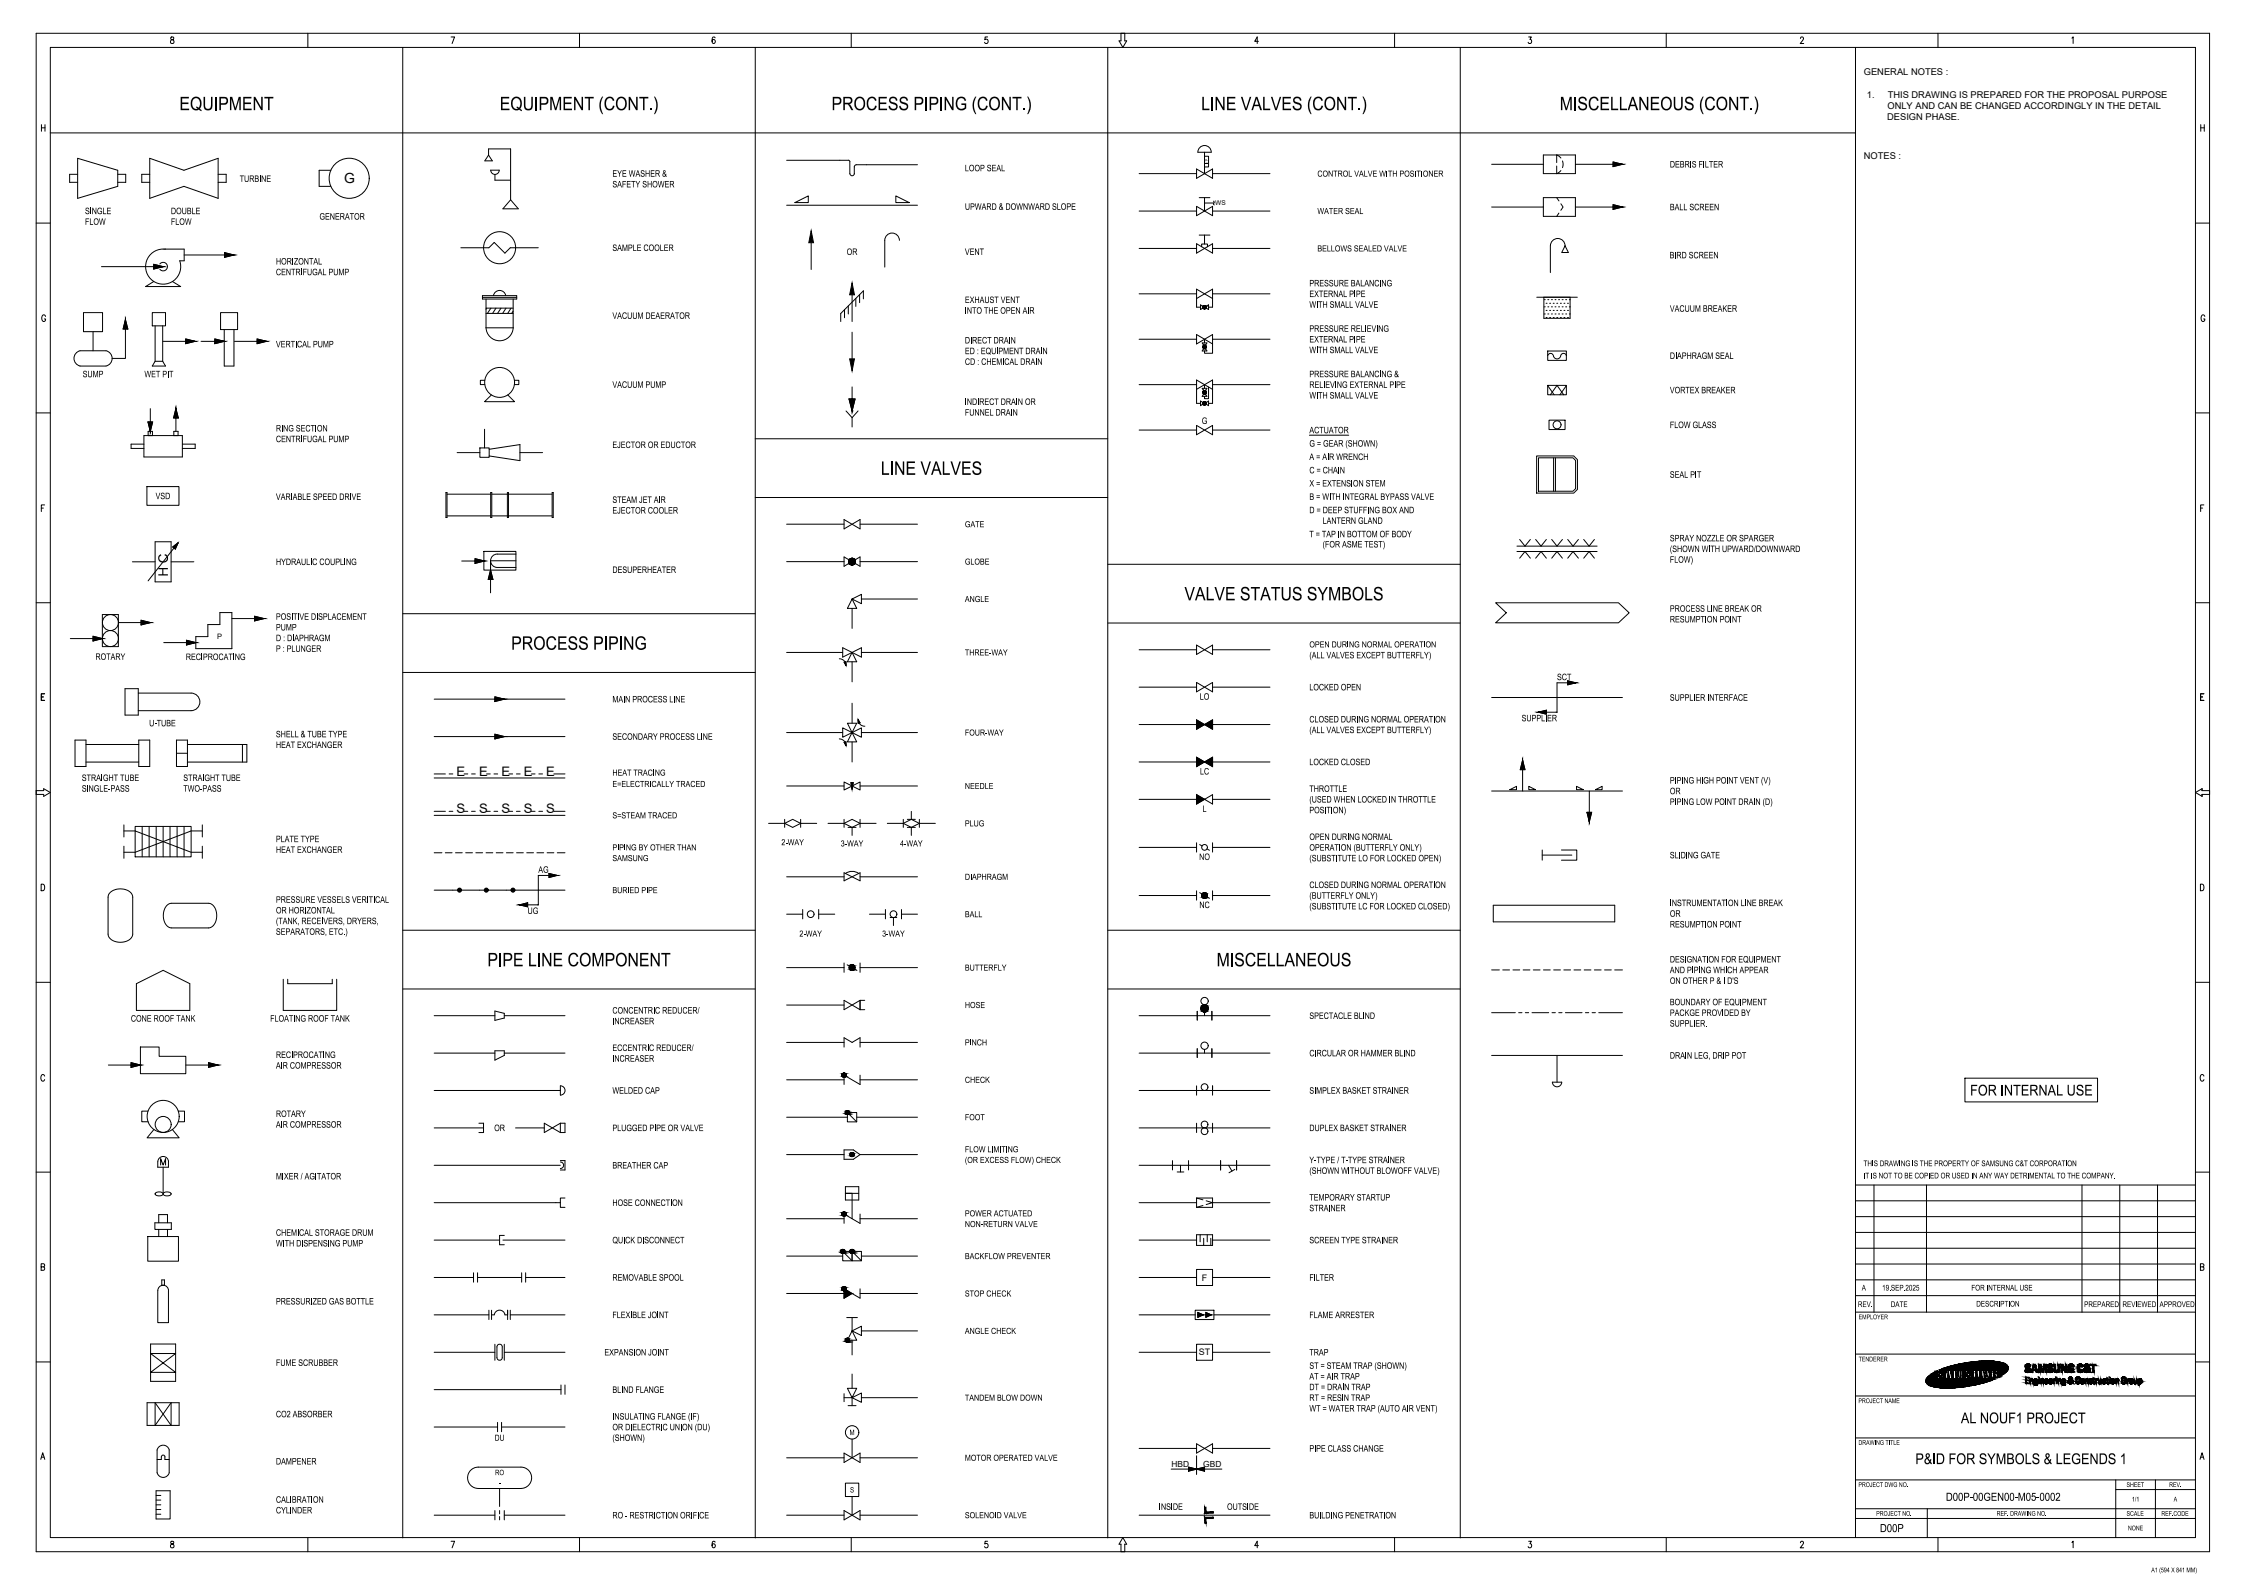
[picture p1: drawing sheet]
<svg xmlns="http://www.w3.org/2000/svg" width="841mm" height="594mm" viewBox="0 0 841 594" stroke-linecap="round" stroke-linejoin="round" font-family="sans-serif">
<defs><g id="words">
<g font-size="7.8">
<text x="67.2" y="41.2">EQUIPMENT</text>
<text x="187.1" y="41.2">EQUIPMENT (CONT.)</text>
<text x="311.4" y="41.2">PROCESS PIPING (CONT.)</text>
<text x="449.8" y="41.2">LINE VALVES (CONT.)</text>
<text x="584.1" y="41.2">MISCELLANEOUS (CONT.)</text>
<text x="329.8" y="177.8">LINE VALVES</text>
<text x="443.5" y="224.7">VALVE STATUS SYMBOLS</text>
<text x="191.4" y="243.2">PROCESS PIPING</text>
<text x="182.5" y="361.7">PIPE LINE COMPONENT</text>
<text x="455.5" y="361.7">MISCELLANEOUS</text>
</g>
<g font-size="6.2">
<text x="737.7" y="410.1">FOR INTERNAL USE</text>
<text x="734.3" y="532.8">AL NOUF1 PROJECT</text>
<text x="717.2" y="548.1">P&amp;ID FOR SYMBOLS &amp; LEGENDS 1</text>
</g>
<text font-size="5.6" x="62.9" y="215.8" transform="rotate(-90 62.9 215.8)">H C</text>
<text font-size="5.2" x="128.8" y="68.6">G</text>
<g font-size="4.9">
<text x="171" y="290.4">E</text>
<text x="179.4" y="290.4">E</text>
<text x="187.8" y="290.4">E</text>
<text x="196.2" y="290.4">E</text>
<text x="204.6" y="290.4">E</text>
<text x="171" y="304.4">S</text>
<text x="179.4" y="304.4">S</text>
<text x="187.8" y="304.4">S</text>
<text x="196.2" y="304.4">S</text>
<text x="204.6" y="304.4">S</text>
</g>
<g font-size="4.7">
<text x="728.6" y="561.8">D00P-00GEN00-M05-0002</text>
<text x="703.9" y="573.5">D00P</text>
</g>
<g font-size="3.7">
<text x="361.3" y="64.1">LOOP SEAL</text>
<text x="625.3" y="62.7">DEBRIS FILTER</text>
<text x="89.7" y="68.1">TURBINE</text>
<text x="229.3" y="66.2">EYE WASHER &amp;</text>
<text x="229.3" y="70.2">SAFETY SHOWER</text>
<text x="31.8" y="80.2">SINGLE</text>
<text x="64" y="80.2">DOUBLE</text>
<text x="119.6" y="82.2">GENERATOR</text>
<text x="361.3" y="78.5">UPWARD &amp; DOWNWARD SLOPE</text>
<text x="625.3" y="78.7">BALL SCREEN</text>
<text x="31.8" y="84.2">FLOW</text>
<text x="64" y="84.2">FLOW</text>
<text x="229.3" y="94">SAMPLE COOLER</text>
<text x="317.1" y="95.4">OR</text>
<text x="361.3" y="95.4">VENT</text>
<text x="103.3" y="99">HORIZONTAL</text>
<text x="625.2" y="96.7">BIRD SCREEN</text>
<text x="103.3" y="103">CENTRIFUGAL PUMP</text>
<text x="490.3" y="107.2">PRESSURE BALANCING</text>
<text x="361.3" y="113.4">EXHAUST VENT</text>
<text x="490.3" y="111.2">EXTERNAL PIPE</text>
<text x="229.3" y="119.4">VACUUM DEAERATOR</text>
<text x="361.3" y="117.4">INTO THE OPEN AIR</text>
<text x="490.3" y="115.2">WITH SMALL VALVE</text>
<text x="625.3" y="116.7">VACUUM BREAKER</text>
<text x="490.3" y="124.2">PRESSURE RELIEVING</text>
<text x="103.3" y="130">VERTICAL PUMP</text>
<text x="361.3" y="128.6">DIRECT DRAIN</text>
<text x="490.3" y="128.2">EXTERNAL PIPE</text>
<text x="361.3" y="132.6">ED : EQUIPMENT DRAIN</text>
<text x="361.3" y="136.6">CD : CHEMICAL DRAIN</text>
<text x="490.3" y="132.2">WITH SMALL VALVE</text>
<text x="625.3" y="134.4">DIAPHRAGM SEAL</text>
<text x="31" y="141.2">SUMP</text>
<text x="54.1" y="141.2">WET PIT</text>
<text x="490.3" y="141.2">PRESSURE BALANCING &amp;</text>
<text x="229.3" y="145.2">VACUUM PUMP</text>
<text x="490.3" y="145.2">RELIEVING EXTERNAL PIPE</text>
<text x="490.3" y="149.2">WITH SMALL VALVE</text>
<text x="625.3" y="147.2">VORTEX BREAKER</text>
<text x="361.3" y="151.6">INDIRECT DRAIN OR</text>
<text x="361.3" y="155.6">FUNNEL DRAIN</text>
<text x="103.3" y="161.5">RING SECTION</text>
<text x="450" y="158.7">G</text>
<text x="625.3" y="160.2">FLOW GLASS</text>
<text x="103.3" y="165.5">CENTRIFUGAL PUMP</text>
<text x="229.3" y="167.7">EJECTOR OR EDUCTOR</text>
<text x="490.3" y="162.2">ACTUATOR</text>
<text x="490.3" y="167.2">G = GEAR (SHOWN)</text>
<text x="490.3" y="172.2">A = AIR WRENCH</text>
<text x="490.3" y="177.2">C = CHAIN</text>
<text x="625.3" y="178.8">SEAL PIT</text>
<text x="490.3" y="182.1">X = EXTENSION STEM</text>
<text x="58.3" y="186.9">VSD</text>
<text x="103.3" y="187.1">VARIABLE SPEED DRIVE</text>
<text x="229.3" y="188.2">STEAM JET AIR</text>
<text x="490.3" y="187.1">B = WITH INTEGRAL BYPASS VALVE</text>
<text x="229.3" y="192.2">EJECTOR COOLER</text>
<text x="490.3" y="192.1">D = DEEP STUFFING BOX AND</text>
<text x="495.3" y="196.1">LANTERN GLAND</text>
<text x="490.3" y="201.1">T = TAP IN BOTTOM OF BODY</text>
<text x="625.3" y="202.6">SPRAY NOZZLE OR SPARGER</text>
<text x="495.3" y="204.9">(FOR ASME TEST)</text>
<text x="625.3" y="206.6">(SHOWN WITH UPWARD/DOWNWARD</text>
<text x="103.3" y="211.5">HYDRAULIC COUPLING</text>
<text x="229.3" y="214.5">DESUPERHEATER</text>
<text x="625.3" y="210.6">FLOW)</text>
<text x="103.3" y="232">POSITIVE DISPLACEMENT</text>
<text x="625.3" y="229">PROCESS LINE BREAK OR</text>
<text x="625.3" y="233">RESUMPTION POINT</text>
<text x="103.3" y="236">PUMP</text>
<text x="103.3" y="240">D : DIAPHRAGM</text>
<text x="103.3" y="244">P : PLUNGER</text>
<text x="35.8" y="247">ROTARY</text>
<text x="69.6" y="247.1">RECIPROCATING</text>
<text x="490.3" y="246.4">(ALL VALVES EXCEPT BUTTERFLY)</text>
<text x="583" y="254.6">SCT</text>
<text x="229.3" y="262.9">MAIN PROCESS LINE</text>
<text x="449.3" y="261.9">LO</text>
<text x="490.3" y="258.4">LOCKED OPEN</text>
<text x="625.3" y="262.3">SUPPLIER INTERFACE</text>
<text x="55.8" y="271.9">U-TUBE</text>
<text x="490.3" y="270.4">CLOSED DURING NORMAL OPERATION</text>
<text x="490.3" y="274.4">(ALL VALVES EXCEPT BUTTERFLY)</text>
<text x="569.8" y="270">SUPPLIER</text>
<text x="103.3" y="276">SHELL &amp; TUBE TYPE</text>
<text x="103.3" y="280">HEAT EXCHANGER</text>
<text x="229.3" y="276.9">SECONDARY PROCESS LINE</text>
<text x="490.3" y="286.4">LOCKED CLOSED</text>
<text x="30.6" y="292.3">STRAIGHT TUBE</text>
<text x="68.6" y="292.3">STRAIGHT TUBE</text>
<text x="449.3" y="289.9">LC</text>
<text x="625.3" y="293.3">PIPING HIGH POINT VENT (V)</text>
<text x="30.6" y="296.3">SINGLE-PASS</text>
<text x="68.6" y="296.3">TWO-PASS</text>
<text x="490.3" y="296.4">THROTTLE</text>
<text x="625.3" y="297.3">OR</text>
<text x="450.3" y="303.9">L</text>
<text x="490.3" y="300.4">(USED WHEN LOCKED IN THROTTLE</text>
<text x="490.3" y="304.4">POSITION)</text>
<text x="625.3" y="301.3">PIPING LOW POINT DRAIN (D)</text>
<text x="103.3" y="315.2">PLATE TYPE</text>
<text x="490.3" y="314.4">OPEN DURING NORMAL</text>
<text x="103.3" y="319.2">HEAT EXCHANGER</text>
<text x="449" y="321.9">NO</text>
<text x="490.3" y="318.4">OPERATION (BUTTERFLY ONLY)</text>
<text x="490.3" y="322.4">(SUBSTITUTE LO FOR LOCKED OPEN)</text>
<text x="625.3" y="321.3">SLIDING GATE</text>
<text x="201.6" y="326.7">AG</text>
<text x="490.3" y="332.4">CLOSED DURING NORMAL OPERATION</text>
<text x="103.3" y="337.9">PRESSURE VESSELS VERITICAL</text>
<text x="103.3" y="341.9">OR HORIZONTAL</text>
<text x="449.1" y="339.9">NC</text>
<text x="490.3" y="336.4">(BUTTERFLY ONLY)</text>
<text x="490.3" y="340.4">(SUBSTITUTE LC FOR LOCKED CLOSED)</text>
<text x="625.3" y="339.2">INSTRUMENTATION LINE BREAK</text>
<text x="103.3" y="345.9">(TANK, RECEIVERS, DRYERS,</text>
<text x="197.5" y="342.1">UG</text>
<text x="625.3" y="343.2">OR</text>
<text x="625.3" y="347.2">RESUMPTION POINT</text>
<text x="103.3" y="349.9">SEPARATORS, ETC.)</text>
<text x="625.3" y="360.3">DESIGNATION FOR EQUIPMENT</text>
<text x="625.3" y="364.3">AND PIPING WHICH APPEAR</text>
<text x="625.3" y="368.3">ON OTHER P &amp; I D'S</text>
<text x="625.3" y="376.3">BOUNDARY OF EQUIPMENT</text>
<text x="49" y="382.4">CONE ROOF TANK</text>
<text x="101.2" y="382.4">FLOATING ROOF TANK</text>
<text x="229.3" y="379.4">CONCENTRIC REDUCER/</text>
<text x="229.3" y="383.4">INCREASER</text>
<text x="490.3" y="381.4">SPECTACLE BLIND</text>
<text x="625.3" y="380.3">PACKGE PROVIDED BY</text>
<text x="625.3" y="384.3">SUPPLIER.</text>
<text x="229.3" y="393.4">ECCENTRIC REDUCER/</text>
<text x="490.3" y="395.4">CIRCULAR OR HAMMER BLIND</text>
<text x="103.3" y="396">RECIPROCATING</text>
<text x="103.3" y="400">AIR COMPRESSOR</text>
<text x="229.3" y="397.4">INCREASER</text>
<text x="625.3" y="396.3">DRAIN LEG, DRIP POT</text>
<text x="229.3" y="409.4">WELDED CAP</text>
<text x="490.3" y="409.4">SIMPLEX BASKET STRAINER</text>
<text x="103.3" y="418.1">ROTARY</text>
<text x="103.3" y="422.1">AIR COMPRESSOR</text>
<text x="185.1" y="423.4">OR</text>
<text x="229.3" y="423.4">PLUGGED PIPE OR VALVE</text>
<text x="490.3" y="423.4">DUPLEX BASKET STRAINER</text>
<text x="229.3" y="437.4">BREATHER CAP</text>
<text x="490.3" y="435.4">Y-TYPE / T-TYPE STRAINER</text>
<text x="103.3" y="441.5">MIXER / AGITATOR</text>
<text x="490.3" y="439.4">(SHOWN WITHOUT BLOWOFF VALVE)</text>
<text x="490.3" y="449.4">TEMPORARY STARTUP</text>
<text x="229.3" y="451.4">HOSE CONNECTION</text>
<text x="490.3" y="453.4">STRAINER</text>
<text x="103.3" y="462.6">CHEMICAL STORAGE DRUM</text>
<text x="103.3" y="466.6">WITH DISPENSING PUMP</text>
<text x="229.3" y="465.4">QUICK DISCONNECT</text>
<text x="490.3" y="465.4">SCREEN TYPE STRAINER</text>
<text x="229.3" y="479.4">REMOVABLE SPOOL</text>
<text x="490.3" y="479.4">FILTER</text>
<text x="103.3" y="488.3">PRESSURIZED GAS BOTTLE</text>
<text x="229.3" y="493.4">FLEXIBLE JOINT</text>
<text x="490.3" y="493.4">FLAME ARRESTER</text>
<text x="226.3" y="507.4">EXPANSION JOINT</text>
<text x="490.3" y="507.4">TRAP</text>
<text x="103.3" y="511.3">FUME SCRUBBER</text>
<text x="490.3" y="512.4">ST = STEAM TRAP (SHOWN)</text>
<text x="229.3" y="521.4">BLIND FLANGE</text>
<text x="490.3" y="516.4">AT = AIR TRAP</text>
<text x="490.3" y="520.4">DT = DRAIN TRAP</text>
<text x="490.3" y="524.4">RT = RESIN TRAP</text>
<text x="103.3" y="530.5">CO2 ABSORBER</text>
<text x="229.3" y="531.4">INSULATING FLANGE (IF)</text>
<text x="490.3" y="528.4">WT = WATER TRAP (AUTO AIR VENT)</text>
<text x="229.3" y="535.4">OR DIELECTRIC UNION (DU)</text>
<text x="229.3" y="539.4">(SHOWN)</text>
<text x="490.3" y="543.4">PIPE CLASS CHANGE</text>
<text x="103.3" y="548.2">DAMPENER</text>
<text x="103.3" y="562.5">CALIBRATION</text>
<text x="103.3" y="566.5">CYLINDER</text>
<text x="229.3" y="568.4">RO - RESTRICTION ORIFICE</text>
<text x="434" y="565.2">INSIDE</text>
<text x="459.5" y="565.2">OUTSIDE</text>
<text x="490.3" y="568.4">BUILDING PENETRATION</text>
</g>
<g font-size="3.5">
<text x="697.9" y="28.1">GENERAL NOTES :</text>
<text x="699.1" y="36.5">1.</text>
<text x="706.8" y="40.7">ONLY AND CAN BE CHANGED ACCORDINGLY IN THE DETAIL</text>
<text x="706.9" y="36.5">THIS DRAWING IS PREPARED FOR THE PROPOSAL PURPOSE</text>
<text x="706.7" y="45">DESIGN PHASE.</text>
<text x="697.9" y="59.6">NOTES :</text>
<text x="493.3" y="66.1">CONTROL VALVE WITH POSITIONER</text>
<text x="493.3" y="80.1">WATER SEAL</text>
<text x="493.3" y="94.1">BELLOWS SEALED VALVE</text>
<text x="361.3" y="197.4">GATE</text>
<text x="361.3" y="211.4">GLOBE</text>
<text x="361.3" y="225.4">ANGLE</text>
<text x="361.3" y="245.4">THREE-WAY</text>
<text x="490.3" y="242.4">OPEN DURING NORMAL OPERATION</text>
<text x="361.3" y="275.4">FOUR-WAY</text>
<text x="229.3" y="290.4">HEAT TRACING</text>
<text x="229.3" y="294.6">E=ELECTRICALLY TRACED</text>
<text x="361.3" y="295.4">NEEDLE</text>
<text x="229.3" y="306.3">S=STEAM TRACED</text>
<text x="361.3" y="309.3">PLUG</text>
<text x="292.6" y="316.4">2-WAY</text>
<text x="314.8" y="316.9">3-WAY</text>
<text x="337" y="316.9">4-WAY</text>
<text x="229.3" y="318.3">PIPING BY OTHER THAN</text>
<text x="229.3" y="322.3">SAMSUNG</text>
<text x="361.3" y="329.3">DIAPHRAGM</text>
<text x="229.3" y="334.3">BURIED PIPE</text>
<text x="361.3" y="343.4">BALL</text>
<text x="299.3" y="350.6">2-WAY</text>
<text x="330.3" y="350.6">3-WAY</text>
<text x="361.3" y="363.3">BUTTERFLY</text>
<text x="361.3" y="377.4">HOSE</text>
<text x="361.3" y="391.3">PINCH</text>
<text x="361.3" y="405.3">CHECK</text>
<text x="361.3" y="419.3">FOOT</text>
<text x="361.3" y="431.3">FLOW LIMITING</text>
<text x="361.3" y="435.3">(OR EXCESS FLOW) CHECK</text>
<text x="361.3" y="455.3">POWER ACTUATED</text>
<text x="361.3" y="459.3">NON-RETURN VALVE</text>
<text x="361.3" y="471.3">BACKFLOW PREVENTER</text>
<text x="361.3" y="485.3">STOP CHECK</text>
<text x="361.3" y="499.3">ANGLE CHECK</text>
<text x="361.3" y="524.3">TANDEM BLOW DOWN</text>
<text x="185.3" y="539.3">DU</text>
<text x="361.3" y="546.8">MOTOR OPERATED VALVE</text>
<text x="361.3" y="568.3">SOLENOID VALVE</text>
</g>
<g font-size="3.4">
<text x="450" y="479.4">F</text>
<text x="448.9" y="507.4">ST</text>
</g>
<g font-size="3.3">
<text x="697.8" y="436.6">THIS DRAWING IS THE PROPERTY OF SAMSUNG C&amp;T CORPORATION</text>
<text x="697.8" y="441.1">IT IS NOT TO BE COPIED OR USED IN ANY WAY DETRIMENTAL TO THE COMPANY.</text>
<text x="697.1" y="483.1">A</text>
<text x="704.8" y="483.1">19.SEP.2025</text>
<text x="738.2" y="483.1">FOR INTERNAL USE</text>
<text x="695.7" y="489.3">REV.</text>
<text x="708" y="489.3">DATE</text>
<text x="740" y="489.1">DESCRIPTION</text>
<text x="780.4" y="489.3">PREPAREDREVIEWEDAPPROVED</text>
</g>
<g font-size="3.1">
<text x="318.1" y="537.2">M</text>
<text x="438.7" y="549.3">HBD</text>
<text x="450.6" y="549.3">GBD</text>
<text x="185.4" y="552.2">RO</text>
<text x="186.7" y="556.2">-</text>
<text x="318.3" y="558.7">S</text>
</g>
<g font-size="2.8">
<text x="81.3" y="239.3">P</text>
<text x="696" y="493.9">EMPLOYER</text>
<text x="696" y="509.6">TENDERER</text>
<text x="695.9" y="525.2">PROJECT NAME</text>
<text x="695.9" y="540.9">DRAWING TITLE</text>
<text x="695.9" y="556.7">PROJECT DWG NO.</text>
<text x="796.3" y="556.7">SHEET</text>
<text x="812.2" y="556.7">REV.</text>
<text x="798.3" y="562.1">1/1</text>
<text x="813.9" y="562.1">A</text>
<text x="702.5" y="567.4">PROJECT NO.</text>
<text x="747.6" y="567.4">REF. DRAWING NO.</text>
<text x="796.3" y="567.5">SCALE</text>
<text x="809.3" y="567.5">REF.CODE</text>
<text x="796.8" y="572.9">NONE</text>
<text x="805.5" y="588.6">A1 (594 X 841 MM)</text>
</g>
<text font-size="2.4" x="455" y="76.9">WS</text>
<text font-size="1.6" x="452.3" y="61.5" transform="rotate(-90 452.3 61.5)">I / P</text>
</g></defs>
<!-- layer: 0 -->
<g fill="none" stroke="#000" stroke-width=".37">
<path d="M150.8 17.8v557.9M282.8 17.8v557.9M414.8 17.8v557.9M546.8 17.8v557.9M18.8 49.8h676M577.9 58h12M584.5 59.2l-1.6-1.2v2.9M577.9 65h12M577.9 74h12M582.9 62.1v2.9l1.6-1.1M582.9 74l.9 1.2M583.7 79.8l-.8 1.2"/>
<path d="M584.5 76.3l.8 1.2-.8 1.2M585.1 60.3l.2 .9-.2 1.6M577.9 81h12M579.5 131.4h7v3.5h-7zM579.5 133.2a1.19 1.19 0 0 1 1.4-.9 1.19 1.19 0 0 1 1 1.4 1.37 1.37 0 0 0 1.3 .6 1.37 1.37 0 0 0 1.2-1M586.5 133.2a1.09 1.09 0 0 0-1.1-.9 1.09 1.09 0 0 0-1 1M282.8 164.2h132M282.8 186.2h132M414.8 211.2h132M150.8 229.7h132M319.1 224.2l1.7 3.5h-3.5l1.8-3.5 3.5-1.7v3.5zM414.8 233.2h132"/>
<path d="M560 225.7h46l4 3.7-4 3.7h-46l4-3.7zM150.8 251.7h132M587 254.9l3 .7-3 .8zM590 255.6h-7v11h-7M576 266.6l3-.7v1.4zM316.1 292.7l6 3v-3l-6 3zM318.7 293h.8l-.4 2.5zM448.1 315.5v3.5M449.2 316.2l.9 .5M452 317.8l.9 .5M454 315.5v3.5M194.6 338.7l3-.7v1.5z"/>
<path d="M205.6 327l3 .7-3 .8zM208.6 327.7h-7v11h-7M150.8 348.2h132M414.8 348.2h132M150.8 370.2h132M322.1 374.5l-6 3.5v-3.5l6 3.5M322.1 374.5v3.5M322.1 374.5h1.7M322.1 378h1.7M414.8 370.2h132M448.3 378.6v3.3M453.8 378.6v3.3"/>
<path d="M185.3 393.4h3.5v1.7l-3.5 1.7zM448.3 392.6v3.3M453.8 392.6v3.3M583 395.1v10M322.1 402.5v3.5l-6-3.5v3.5M322.1 454.5v3.5l-6-3.5v3.5M450.4 451.3l-2.3 .7h5.9M451.7 449.5l2.3 .7-2.3 .7M454 448.5h-5.9l2.3 .6M322.1 482.5v3.5l-6-3.5v3.5l3-1.8M317.3 519.7h3.5l-1.7 3.5 3.5-1.7v3.4l-3.5-1.7zM448.1 503.2h5.9v6h-5.9z"/>
<path d="M176.3 550.4a4 4 0 0 1 2.8-1.2h16a4 4 0 0 1 4 4 4 4 0 0 1-4 4h-16a4 4 0 0 1-3.7-2.5 4 4 0 0 1 .9-4.3zM438.6 549.9h18.9M445.1 549.2l3 .7-3 .8zM448.1 549.9l2.9-.7v1.5zM448.1 544.9v7.1M185.3 565.5v3.5M187.1 565.5v1.2M187.1 567.7v1.3M188.8 565.5v3.5"/>
<circle cx="451.1" cy="317.2" r="1.07"/>
<circle cx="316.1" cy="402.5" r=".75"/>
<circle cx="451.1" cy="420.9" r="1.26"/>
<circle cx="451.1" cy="423.5" r="1.26"/>
<circle cx="316.1" cy="454.5" r=".75"/>
<circle cx="316.1" cy="482.5" r=".75"/>
</g>
<!-- layer: GENERAL -->
<g fill="none" stroke="#000" stroke-width=".37">
<path d="M317.7 60l.5 .5M297.7 75.8l5-2.5v2.5zM314.5 60h3.2M318.2 60.6v4.4M324.4 61.7h-3.7l-.6 .2-.2 .6v2.5a.84 .84 0 0 1-.8 .8 .84 .84 0 0 1-.9-.8M335.4 73.3l5 2.5h-5zM454.4 75.3a.69 .69 0 0 1 0 1.1l.3 .3M38 99.8h23.1M69 95.5h15.1M172.6 92.7h8.5M193.1 92.7h8.5M303.7 90.9v10"/>
<path d="M336.8 90a2.74 2.74 0 0 0-2.8-2.8 2.74 2.74 0 0 0-2.7 2.8v10M580.5 92v10M580.6 92a2.74 2.74 0 0 1 2.7-2.7 2.74 2.74 0 0 1 2.7 2.7M586 92l1.3 2.5h-2.5zM316.2 115.9v3M317.6 114.5v3M319.1 110.4v10M320.5 111.7v3M321.9 110.3v3M323.3 111.9v-3l-8.5 8.5v3M47 123.2v11h-5M61.1 127.8h8.5"/>
<path d="M75.3 127.8h8.5M87.8 127.8h8.5M319.1 124.3v10M56.3 153v8.5M65.9 153v8.5M316.8 153.8l2.3 2.6 2.2-2.6M317.9 149.3h2.3l-1.1 4.5zM319.1 153.8h.1M319.1 144.8v9M319.1 156.4v3.4M579.5 144.3h7v3.5h-7zM579.5 144.4l2.5 3.4"/>
<path d="M580 157.3h6v3.5h-6zM580.5 147.8l2.5-3.5 2.5 3.5M586.5 144.4l-2.4 3.4M171.2 169.4h8.5M179.7 167.7h3.5v3.5h-3.5zM181.4 160.7v7M183.2 168.2l11.5-1.8v6l-11.5-1.7M194.7 169.4h8.5M575.4 170.7h13.9l1.4 1.4v11.1l-1.4 1.4h-13.9zM576.1 171.4h12.9l1 1v10.5l-1 1h-12.9zM581.7 171.4v12.5M582.4 171.4v12.5"/>
<path d="M49.6 210.3h8.5M64.1 210.3h8.5M172.9 210h8.5M181.2 206.4h12v7h-12zM193.2 209.9h-9.5v12M193.2 207.4h-7a2.51 2.51 0 0 0-2.5 2.5 2.51 2.51 0 0 0 2.5 2.5h7M568 204.4h30M568 206.5h30M573 201.9l-2 2.5-2-2.5M573 209l-2-2.5-2 2.5M575 201.9l2 2.5 2-2.5M575 209l2-2.5 2 2.5"/>
<path d="M585 201.9l-2 2.5-2-2.5M585 209l-2-2.5-2 2.5M591 201.9l-2 2.5-2-2.5M591 209l-2-2.5-2 2.5M593 201.9l2 2.5 2-2.5M593 209l2-2.5 2 2.5M26.3 239h8.5M44.3 233.1h8.5M86.8 231.6h8.5M61.3 240.6h8.5M565.4 295.6l2.5-1.2v1.2zM572.5 294.4l2.5 1.2h-2.5z"/>
<path d="M590.3 294.4l2.5 1.2h-2.5zM597.4 295.6l2.5-1.2v1.2zM185.3 378.5l3.5 .8v1.8l-3.5 .9zM558.5 363.1h2.9M562.7 363.1h2.6M566.5 363.1h2.6M570.3 363.1h2.6M574.1 363.1h2.6M578 363.1h2.5M581.8 363.1h2.5M585.6 363.1h2.5M589.4 363.1h2.5"/>
<path d="M593.2 363.1h2.5M597 363.1h2.5M600.8 363.1h2.6M604.6 363.1h2.9M40.6 398.7h12M69.6 398.7h12M558.5 395.1h49M209.8 406.5v3.5M209.8 406.5a1.75 1.75 0 0 1 1.8 1.7 1.75 1.75 0 0 1-1.8 1.7M448.1 408.2h5.9M448.1 406.5v3.5M454 406.5v3.5"/>
<path d="M581.3 405.1a1.75 1.75 0 0 0 1.7 1.7 1.75 1.75 0 0 0 1.8-1.7h-3.5M179.3 420.5h1.8v3.5h-1.8M209.8 420.5h1.8v3.5h-1.8M209.8 434.5h1.8v3.5h-1.8M209.8 435a1.22 1.22 0 0 1 1.3 1.2 1.22 1.22 0 0 1-1.3 1.2M439 436.2h6.1M439 434.5v3.5M440.8 438.7h2.5M442 436.2v2.5M445.1 434.5v3.5M457.1 436.2h5.9M457.1 434.5v3.5"/>
<path d="M460 436.2l1.3 2.2M462.4 437.8l-2.2 1.2M463 434.5v3.5M208.1 450.2h1.7M211.6 448.5h-1.8v3.5h1.8M177.3 476.5v3.5M178.8 476.5v3.5M188.8 462.5h-1.7v3.5h1.7M195.3 476.5v3.5M196.8 476.5v3.5M448.1 475.2h5.9v6h-5.9zM183.1 490.5v3.5"/>
<path d="M184.1 492.2h1a2.02 2.02 0 0 1 2-1.8 2.02 2.02 0 0 1 2 1.8h1M184.1 490.5v3.5M190.1 490.5v3.5M191.1 490.5v3.5M447.5 490.5h7.1v3.5h-7.1zM448.5 491.3l2.1 .9-2.1 .9zM451.5 491.3l2 .9-2 .9zM185.3 503.2v6M186.4 503.5a1.01 1.01 0 0 1 1.1-.2 1.01 1.01 0 0 1 .6 .9v4a1.01 1.01 0 0 1-1 1 1.01 1.01 0 0 1-1-1v-4zM188.8 503.2v6M210.1 518.4v3.6M211.6 518.4v3.6"/>
<path d="M186.3 532.5v3.5M187.8 532.5v3.5"/>
<circle cx="583" cy="159" r="1.49"/>
<circle cx="451.1" cy="407" r="1.26"/>
</g>
<!-- layer: Equipment -->
<g fill="none" stroke="#000" stroke-width=".37">
<path d="M29.1 59.3l15 4.4v6.1l-15 4.4zM56.1 59.3l12.8 4.4 12.8-4.4v14.9l-12.8-4.4-12.8 4.4zM182.9 58.1l1.4 2.1h-2.8zM182.9 58.1v-2.4h8.3v19.1M29.1 65.2h-3v3.1h3M44.1 65.2h3v3.1h-3M56.1 65.2h-3v3.1h3M81.7 65.2h3v3.1h-3M123.9 63.7h-4.4v6.1h4.4M183.7 63.7h3.2M183.7 63.7a1.6 1.6 0 0 0 1.6 1.6 1.6 1.6 0 0 0 1.6-1.6M185.3 65.3v2.2h5.9"/>
<path d="M191.2 74.8l2.9 3.4h-5.8zM56.2 95.4l2.2-1.6 1.8-.5h8.8v4.3h-1.7a6.6 6.6 0 0 1-7.5 8.7 6.6 6.6 0 0 1-3.6-10.9zM59.9 98.8a1.6 1.6 0 0 1 2.3-.2 1.6 1.6 0 0 1 0 2.4 1.6 1.6 0 0 1-2.3-.2M61.1 99.8h.1M61.6 93.3h.1M181.1 92.7h2l2-1.9 4 4 2-2.1h2M31.3 117h7.1v7.2h-7.1zM57 117h5v5h-5zM57.6 105.4l-3.1 1.9h13.1l-3-1.9M82.6 117h6.4v6.4h-6.4zM180.7 110.7h12.8v1.2h-12.8zM180.7 111.3h12.8"/>
<path d="M182 111.9v10.8M182 115.4h10.2M182 117.3h10.2M182.3 115.4l-.3 .4M183.8 115.4l-1.3 1.9M184.8 110.7a2.34 2.34 0 0 1 2.3-2 2.34 2.34 0 0 1 2.3 2M185.7 115.4l-1.3 1.9M187.6 115.4l-1.3 1.9M189.5 115.4l-1.3 1.9M191.4 115.4l-1.3 1.9M192.2 111.9v10.8M192.2 116.5l-.6 .8"/>
<path d="M28.5 132.1l1.5-.8h9.7a2.93 2.93 0 0 1 2.3 2.9 2.93 2.93 0 0 1-2.3 2.8h-9.7a2.93 2.93 0 0 1-1.5-4.9zM34.8 124.2v7.1M58.1 135.2l-1.1 1.8h5l-1.1-1.8M58.1 122v13.2M58.1 135.2h2.8M60.9 122v13.2M84 123.4v13.6h3.6v-13.6M182 122.7h10.2M182 122.7a5.1 5.1 0 0 0 5.1 4.9 5.1 5.1 0 0 0 5.1-4.9M181.5 142.4h-1.6v1.6h1.6M184 147.8l-2.5 2.6h11.2l-2.6-2.6M192.6 142.4h1.7v1.6h-1.7"/>
<path d="M53.9 166.3h-4.8v1.6h4.8M53.9 163.1h14.4v8h-14.4zM57.1 163.1v-1.6h-1.6v1.6M66.7 163.1v-1.6h-1.6v1.6M68.3 166.3h4.8v1.6h-4.8M55 182.2h12v7h-12zM167 184.4h.4v9.3h-.4zM167.4 193.1h16.3M167.4 185h16.3M183.7 184.4h.4v9.3h-.4zM184.1 193.1h5.9M184.1 185h5.9"/>
<path d="M190 184.4h.4v9.3h-.4zM190.4 193.1h16.4M190.4 185h16.4M206.8 184.4h.4v9.3h-.4zM58.1 202.8h6v15h-6zM64.7 204.8l2-1.6-1 2.3zM66.7 203.2l-11.2 14.2M38.3 230.1h6v12h-6zM73.3 238.3h4.5v-4.5h4.5v-4.5h4.5v13.5h-13.5zM46.8 257.8h5v9.9h-5zM51.8 259.5h19.8a3.3 3.3 0 0 1 3.2 3.2 3.3 3.3 0 0 1-3.2 3.3h-19.8M28.1 277h4.1v9.9h-4.1z"/>
<path d="M32.2 278.7h19.8M52 277h4.1v9.9h-4.1zM66.1 277h4.1v9.9h-4.1zM70.2 278.7h22.2v6.6h-22.2M90.8 278.7v6.6M32.2 285.3h19.8M66.1 282h4.1M80.9 285.3h.1M46.4 311.1h4.2l21 7.9h4.2M46.4 308.8v4.5M46.4 316.8v4.5M50.6 309.4h21v11.4h-21z"/>
<path d="M53.2 309.4v11.4M55.8 309.4v11.4M58.5 309.4v11.4M61.1 309.4v11.4M63.7 309.4v11.4M66.3 309.4v11.4M68.9 309.4v11.4M75.8 308.8v4.5M75.8 316.8v4.5M75.8 311.1h-4.2l-21 7.9h-4.2M41.1 334.3a5.7 5.7 0 0 1 8.4 .7l.2 14.7a4.5 4.5 0 0 1-5.8 2.9 3.6 3.6 0 0 1-3.4-2.9v-13.9zM62.4 339.1l1-.8 .8-.2h13.9a4.5 4.5 0 0 1 2.9 5.8 3.6 3.6 0 0 1-2.9 3.5h-13.9a4.5 4.5 0 0 1-2.9-5.8z"/>
<path d="M51.1 368.2l10-5 10 5v10h-20zM106.1 366.6v11.6h20v-11.6M124.4 366.6v1.6h-16.7v-1.6M52.6 391.9h7v3.5h10v6.5h-17zM55.4 415.9h-2.3v4h2.3M66.7 415.9h2.4v4h-2.3M59.7 433.5a2 2 0 0 1 2.2-.4 2 2 0 0 1 1.2 1.8v2h-4a3.7 3.7 0 0 1 .6-3.4zM60.2 436.1v-2.4l.9 2.4 .9-2.4v2.4M61.1 436.9v10M64.5 422.8l2.6 3.1h-12l2.5-3.1M58 457.7h6.2v2.5h-6.2zM58.2 446.7l1.6-.5a.85 .85 0 0 1 1.3 .7 .85 .85 0 0 1-1.3 .8l-.6-.1a.83 .83 0 0 1-1-.9z"/>
<path d="M59.4 457.7v-3h3.3v3M61.1 446.9h.1M61.3 446.6l1.4-.4a.86 .86 0 0 1 1 .1 .86 .86 0 0 1 .1 1l-1.4 .4a.82 .82 0 0 1-1-.2 .82 .82 0 0 1-.1-.9zM55.3 462.9h11.5v9.2h-11.5zM59.4 460.2v2.7M60.6 479.1h1v2h-1zM62.7 460.2v2.7M59.7 481.7a1.98 1.98 0 0 1 2.2-.4 1.98 1.98 0 0 1 1.2 1.8v12h-4v-12zM61.1 495.1h.1M56.4 503.1h9.4v14h-9.4zM56.4 506.7h9.4l-9.4 7h9.4zM55.1 525.1h12v8.5h-12z"/>
<path d="M58.1 525.1v8.5l6-8.5v8.5zM58.4 559.8h1.8M58.4 558.1h5.3v10.5h-5.3zM59.3 541.8a2.32 2.32 0 0 1 2.3-.8 2.32 2.32 0 0 1 1.8 1.8v8.5a2.34 2.34 0 0 1-2.3 1.8 2.34 2.34 0 0 1-2.3-1.8v-8.5zM60.4 545.4v.9h-1.6M60.4 545.4a.67 .67 0 0 1 .7-.7 .67 .67 0 0 1 .7 .7l-.1 .9h1.7M58.4 563.3h1.8M58.4 561.5h1.8M58.4 566.8h1.8M58.4 565.1h1.8"/>
<circle cx="130.8" cy="66.7" r="7.5"/>
<circle cx="187.1" cy="92.7" r="6"/>
<circle cx="187.1" cy="143.2" r="5.6"/>
<circle cx="41.3" cy="233" r="3"/>
<circle cx="41.3" cy="239" r="3"/>
<circle cx="61.1" cy="417.9" r="6"/>
<circle cx="61.1" cy="420.9" r="3"/>
</g>
<path d="M64.7 204.8l2-1.6-1 2.3z" fill="#000" stroke="#000" stroke-width=".37"/>
<!-- layer: Process -->
<g fill="none" stroke="#000" stroke-width=".37">
<path d="M294.6 76.8h49M294.6 60h19.9M324.4 61.7h19.2M426.6 65h21.5M426.6 79h21.5M454 65h21.6M454 79h21.6M558.5 61.5h19.4M558.5 77.5h19.4M589.9 61.5h17.6M589.9 77.5h17.6M426.6 93h21.5"/>
<path d="M454 93h21.6M426.6 110h21.5M454 110h21.6M426.6 127h21.5M454 127h21.6M426.6 144h21.5M454 144h21.6M426.6 161h21.5M454 161h21.6M294.6 196.2h21.5M322.1 196.2h21.5M294.6 210.2h21.5"/>
<path d="M322.1 210.2h21.5M319.1 227.7v7.5M322.6 224.2h21M294.6 244.2h21M319.1 247.7v7.5M322.6 244.2h21M426.6 243.2h21.5M426.6 257.2h21.5M454 243.2h21.6M454 257.2h21.6M162.6 275.7h49M162.6 261.7h49"/>
<path d="M294.6 274.2h21M319.1 263.2v7.5M319.1 277.7v7.5M322.6 274.2h21M426.6 271.2h21.5M454 271.2h21.6M558.5 261.1h49M162.6 291.2h49M162.6 289.7h4.2M168.2 289.7h1.4M173.8 289.7h1.4M176.6 289.7h1.4"/>
<path d="M182.2 289.7h1.4M185 289.7h1.4M190.6 289.7h1.4M193.4 289.7h1.4M199 289.7h1.4M201.8 289.7h1.4M207.4 289.7h4.2M294.6 294.2h21.5M322.1 294.2h21.5M426.6 285.2h21.5M426.6 299.2h21.5M454 285.2h21.6"/>
<path d="M454 299.2h21.6M558.5 296.1h49M570.1 288.1v8M595.1 296.1v8M162.6 303.7h4.2M162.6 305.2h49M162.6 319.2h2.9M166.8 319.2h2.5M168.2 303.7h1.4M170.6 319.2h2.5M173.8 303.7h1.4M174.4 319.2h2.5"/>
<path d="M176.6 303.7h1.4M178.2 319.2h2.5M182 319.2h2.5M182.2 303.7h1.4M185 303.7h1.4M185.8 319.2h2.5M189.6 319.2h2.6M190.6 303.7h1.4M193.4 303.7h1.4M193.4 319.2h2.6M197.2 319.2h2.6M199 303.7h1.4"/>
<path d="M201 319.2h2.6M201.8 303.7h1.4M204.9 319.2h2.5M207.4 303.7h4.2M208.7 319.2h2.9M287.8 308.2h6M299.8 308.2h6M310 308.2h6.1M319.1 309.7v3M322.1 308.2h6M332.3 308.2h5.9M341.2 303.7v3"/>
<path d="M341.2 309.7v3M344.3 308.2h5.9M426.6 317.2h21.5M454 317.2h21.6M162.6 333.2h49M294.6 328.2h21.5M322.1 328.2h21.5M426.6 335.2h21.5M454 335.2h21.6M294.6 342.2h6M306.6 342.2h6M325.6 342.2h6"/>
<path d="M334.6 343.5v3M337.6 342.2h6M294.6 362.2h21.5M294.6 376.2h21.5M322.1 362.2h21.5M162.6 380.2h22.7M162.6 394.2h22.7M188.8 380.2h22.8M188.8 394.2h22.8M294.6 390.2h21.5M322.1 390.2h21.5M426.6 380.2h21.7"/>
<path d="M426.6 394.2h21.7M453.8 380.2h21.8M453.8 394.2h21.8M162.6 408.2h47.2M294.6 404.2h21.5M294.6 418.2h22.7M320.8 418.2h22.8M322.1 404.2h21.5M426.6 408.2h21.5M454 408.2h21.6M162.6 422.2h18.5M162.6 436.2h47.2"/>
<path d="M193.1 422.2h10.7M294.6 432.2h21.5M322.1 432.2h21.5M426.6 422.2h21.5M426.6 436.2h12.4M445.1 436.2h12M454 422.2h21.6M463 436.2h12.6M162.6 450.2h45.5M294.6 456.2h21.5M322.1 456.2h21.5M426.6 450.2h21.5"/>
<path d="M454 450.2h21.6M162.6 464.2h24.5M162.6 478.2h14.7M178.8 478.2h16.5M188.3 464.2h23.3M196.8 478.2h14.8M294.6 470.2h21M322.6 470.2h21M426.6 464.2h21.5M426.6 478.2h21.5M454 464.2h21.6M454 478.2h21.6"/>
<path d="M162.6 492.2h20.5M191.1 492.2h20.5M294.6 484.2h21.5M322.1 484.2h21.5M322.6 498.2h21M426.6 492.2h20.9M454.6 492.2h21M162.6 506.2h22.7M188.8 506.2h22.8M319.1 501.7v5.5M319.1 514.4v5.3M426.6 506.2h21.5"/>
<path d="M454 506.2h21.6M162.6 520.2h47.5M162.6 534.2h23.7M187.8 534.2h23.8M322.6 523.2h21M294.6 545.7h21.5M322.1 545.7h21.5M426.6 542.2h21.5M454 542.2h21.6M162.6 567.2h22.7M188.8 567.2h22.8M294.6 567.2h21.5"/>
<path d="M322.1 567.2h21.5M426.6 567.2h49"/>
<circle cx="172.1" cy="333.2" r=".75"/>
<circle cx="172.1" cy="333.2" r=".6"/>
<circle cx="172.1" cy="333.2" r=".46"/>
<circle cx="172.1" cy="333.2" r=".31"/>
<circle cx="172.1" cy="333.2" r=".16"/>
<circle cx="182.1" cy="333.2" r=".75"/>
<circle cx="182.1" cy="333.2" r=".6"/>
<circle cx="182.1" cy="333.2" r=".46"/>
<circle cx="182.1" cy="333.2" r=".31"/>
<circle cx="182.1" cy="333.2" r=".16"/>
<circle cx="192.1" cy="333.2" r=".75"/>
<circle cx="192.1" cy="333.2" r=".6"/>
<circle cx="192.1" cy="333.2" r=".46"/>
<circle cx="192.1" cy="333.2" r=".31"/>
<circle cx="192.1" cy="333.2" r=".16"/>
</g>
<!-- layer: Valve -->
<g fill="none" stroke="#000" stroke-width=".37">
<path d="M449.5 55a2.51 2.51 0 0 1 2.6-.3 2.51 2.51 0 0 1 1.5 2.3h-5.1l.3-1.1zM451 58.5h1.5v4h-1.5M451 57v8M448.1 77.3l5.9 3.4v-3.4l-5.9 3.4zM449.1 74h4M451 74v5M451 76h3.6M448.1 91.2l5.9 3.6v-3.6l-5.9 3.6zM449.1 88h4M450 92.4v-1.1h2.1v1.1M451 88v3.3M448.1 111.8l5.9-3.6v6.8h-1.5"/>
<path d="M449.5 114.1v1.8l3-1.8v1.8zM454 111.8l-5.9-3.6v6.8h1.4M448.1 125.2v3.5l5.9-3.5v3.5zM450.2 128.4h1.7l-1.7 3h1.7zM451 127v1.4M454 128.7v3.5h-3v-.8M448.1 145.7l5.9-3.4v8.7h-1.5M448.1 159.3v3.4l5.9-3.4v3.4zM449.5 150.1l3 1.8v-1.8l-3 1.8zM450.2 145.4h1.7l-1.7 3h1.7zM451 144v1.4M452.5 144.9v4.3h-1.5v-.8"/>
<path d="M454 145.7l-5.9-3.4v8.7h1.4M316.1 194.5v3.5l6-3.5v3.5zM316.1 208.5v3.5l6-3.5v3.5zM314.3 246.6a2.47 2.47 0 0 1 2.5 2.5M315.6 242.5l7 3.5v-3.5l-7 3.5zM316.1 247.9l.7-.2v1.4zM319.1 244.2l1.7 3.5h-3.5zM448.1 241.5v3.5l5.9-3.5v3.5zM448.1 255.5v3.5l5.9-3.5v3.5zM314.3 276.6a2.51 2.51 0 0 1 2.5 2.5M315.6 272.5l7 3.5v-3.5l-7 3.5zM316.1 277.9l.7-.2v1.4z"/>
<path d="M317.3 270.7l3.5 7h-3.5l3.5-7zM321.3 269.4l.7 1.2-.6 .2zM321.3 269.4a2.51 2.51 0 0 0 2.5 2.5M448.1 269.5v3.5l5.9-3.5v3.5zM448.1 283.5v3.5l5.9-3.5v3.5zM448.1 297.5l5.9 3.5v-3.5l-5.9 3.5zM293.8 308.2l3-1.5 3 1.5-3 1.5zM293.8 306.7v3M299.8 306.7v3M316.1 306.7v3M316.1 308.2l3-1.5 3 1.5-3 1.5zM317.6 309.7h2.9"/>
<path d="M322.1 306.7v3M338.2 308.2l3-1.5 3.1 1.5-3.1 1.5zM338.2 306.7v3M339.7 309.7h3.1M339.7 306.7h3.1M344.3 306.7v3M577.5 318.2v3.8M584.7 318.2h5.7v3.8h-5.7M316.1 326.7v3l6-3v3zM316.6 327a4.2 4.2 0 0 1 5 0M448.1 333.5v3.5M449.2 334.2l.9 .5"/>
<path d="M452 335.8l.9 .5M454 333.5v3.5M577.5 320.1h11.1M300.6 340.5v3.5M306.6 340.5v3.5M331.6 340.5v3.5M333.3 343.5h2.5M337.6 340.5v3.5M316.1 360.5v3.5M317.2 361.2l.9 .5M320 362.7l.9 .6M322.1 360.5v3.5"/>
<path d="M316.1 392v-3.5l3 1.7 3-1.7v3.5M317.3 416.5h3.5v3.5h-3.5zM317.3 416.5l3.5 3.5M203.8 420.5v3.5l6-3.5v3.5zM316.1 430.5h3.5l2.5 1.7-2.5 1.8h-3.5zM316.6 446.7h5M316.6 444.2h5v5h-5zM319.1 446.7v9.5M315.6 468.5h3.5v3.5h-3.5zM315.6 468.5l3.5 3.5M319.1 468.5l3.5 3.5M319.1 468.5h3.5v3.5h-3.5z"/>
<path d="M317.1 493.2h4M319.1 498.2l1.7 3.5h-3.5l1.8-3.5 3.5-1.7v3.4zM319.1 493.2v5M316.1 521.7v3M316.1 523.2h3v3M317.6 526.2h2.9M319.1 538.7v7M448.1 540.5l5.9 3.5v-3.5l-5.9 3.5zM319.1 560.2h2.5v-5h-5v5h2.5v7"/>
<circle cx="451.1" cy="115" r=".62"/>
<circle cx="451.1" cy="129.9" r=".62"/>
<circle cx="451.1" cy="146.9" r=".62"/>
<circle cx="451.1" cy="151" r=".62"/>
<circle cx="319.1" cy="210.2" r="1.26"/>
<circle cx="451.1" cy="335.2" r="1.07"/>
<circle cx="303.6" cy="342.2" r="1.26"/>
<circle cx="334.6" cy="342.2" r="1.26"/>
<circle cx="319.1" cy="362.2" r="1.07"/>
<circle cx="317.3" cy="416.5" r=".75"/>
<circle cx="319.1" cy="432.2" r=".75"/>
<circle cx="315.6" cy="468.4" r=".75"/>
<circle cx="319.1" cy="468.4" r=".75"/>
<circle cx="317.3" cy="501.7" r=".75"/>
<circle cx="319.1" cy="536.2" r="2.51"/>
</g>
<!-- layer: GENERAL -->
<g fill="#000" stroke="#000" stroke-width=".37">
<path d="M303.7 86.4l.9 4.5h-1.7zM319.1 105.9l.9 4.5h-1.8zM318.2 134.3h1.8l-.9 4.5z"/>
<path d="M319.1 149.3h1.1l-1.1 4.5zM317.9 149.3l1.2 4.5v-4.5z"/>
<path d="M448.5 491.3l2.1 .9h-2.1zM448.5 492.2v.9l2.1-.9z"/>
<path d="M451.5 491.3l2 .9h-2zM451.5 492.2v.9l2-.9z"/>
</g>
<!-- layer: Valve -->
<g fill="#000" stroke="#000" stroke-width=".37">
<path d="M316.1 247.9l.7-.2v1.4zM316.1 277.9l.7-.2v1.4zM321.3 269.4l.7 1.2-.6 .2zM448.1 269.5l2.9 1.7h-2.9zM448.1 271.2h2.9l-2.9 1.8zM451 271.2h3v1.8zM451 271.2l3-1.7v1.7zM448.1 283.5l2.9 1.7h-2.9zM448.1 285.2h2.9l-2.9 1.8zM451 285.2h3v1.8zM451 285.2l3-1.7v1.7zM317.1 417.2h.2z"/>
<path d="M317.3 416.5l.7 .3h-.7zM317.3 417.2h.3zM317.8 416.7h.2zM315.3 469.2h.3zM315.6 468.5l.6 .3h-.6zM315.6 469.2h.2zM316 468.7h.3zM318.8 469.2h.3zM319.1 468.5l.6 .3h-.6zM319.1 469.2h.2zM319.5 468.7h.3zM317.1 502.4h.2z"/>
<path d="M317.3 501.7l.7 .3h-.7zM317.3 502.4h.3zM317.8 501.9h.2z"/>
<path d="M451 114.4h.2zM450.9 114.4h.3z"/>
<path d="M450.9 114.4h.4zM450.8 114.4h.5z"/>
<path d="M450.9 115.6h.3zM450.9 115.6h.2z"/>
<path d="M450.8 114.4l.6 .1zM450.7 114.5h.7z"/>
<path d="M450.8 115.6h.5zM450.8 115.6h.4z"/>
<path d="M450.7 114.5l.8 .1zM450.6 114.6h.9z"/>
<path d="M450.7 115.5h.7zM450.7 115.5l.6 .1z"/>
<path d="M450.6 114.6l1 .1zM450.6 114.6l1 .1z"/>
<path d="M450.6 115.4h.9zM450.6 115.4l.8 .1z"/>
<path d="M450.5 114.7l1.1 .1zM450.5 114.7l1.1 .1z"/>
<path d="M450.5 115.3h1.1zM450.5 115.3l1 .1z"/>
<path d="M450.5 114.8l1.2 .1zM450.5 114.8l1.2 .1z"/>
<path d="M450.5 115.2h1.1zM450.5 115.2l1.1 .1z"/>
<path d="M450.4 114.9l1.3 .1zM450.4 114.9l1.3 .1z"/>
<path d="M450.4 115.1h1.3zM450.4 115.1l1.2 .1z"/>
<path d="M450.4 115h1.3zM450.4 115l1.3 .1z"/>
<path d="M450.4 129.7v.2zM450.4 129.7v.3z"/>
<path d="M450.5 129.6l-.1 .4zM450.5 129.6v.5z"/>
<path d="M450.6 129.5l-.1 .6zM450.6 129.5v.8z"/>
<path d="M450.6 129.4v.9zM450.6 129.4v.9z"/>
<path d="M450.6 129.4v.9zM450.7 129.3v1.1z"/>
<path d="M450.7 129.3v1.1zM450.8 129.3v1.2z"/>
<path d="M450.8 129.3v1.2zM450.9 129.3v1.2z"/>
<path d="M450.9 129.3v1.2zM451 129.2v1.3z"/>
<path d="M451 129.2v1.3zM451.2 129.3l-.2 1.2z"/>
<path d="M451.2 129.3v1.2zM451.3 129.3l-.1 1.2z"/>
<path d="M451.3 129.3v1.2zM451.4 129.3l-.1 1.2z"/>
<path d="M451.4 129.3v1.1zM451.5 129.4l-.1 1z"/>
<path d="M451.5 129.4v.9zM451.5 129.5v.8z"/>
<path d="M451.5 129.5v.8zM451.6 129.6l-.1 .7z"/>
<path d="M451.6 129.6v.5zM451.7 129.7l-.1 .4z"/>
<path d="M451.7 129.7v.3zM451.7 129.8v.2z"/>
<path d="M450.4 146.7v.2zM450.4 146.7v.3z"/>
<path d="M450.5 146.6l-.1 .4zM450.5 146.6v.5z"/>
<path d="M450.6 146.5l-.1 .6zM450.6 146.5v.7z"/>
<path d="M450.6 146.4v.8zM450.6 146.4v.9z"/>
<path d="M450.6 146.4v.9zM450.7 146.3v1.1z"/>
<path d="M450.7 146.3v1.1zM450.8 146.3v1.2z"/>
<path d="M450.8 146.3v1.2zM450.9 146.3v1.2z"/>
<path d="M450.9 146.3v1.2zM451 146.3v1.2z"/>
<path d="M451 146.3v1.2zM451.2 146.3l-.2 1.2z"/>
<path d="M451 150.4h.2zM450.9 150.4h.3z"/>
<path d="M451.2 146.3v1.2zM451.3 146.3l-.1 1.2z"/>
<path d="M450.9 150.4h.4zM450.8 150.4h.5z"/>
<path d="M450.9 151.6h.3zM450.9 151.6h.2z"/>
<path d="M451.3 146.3v1.2zM451.4 146.3l-.1 1.2z"/>
<path d="M450.8 150.4l.6 .1zM450.7 150.5h.7z"/>
<path d="M450.8 151.5h.5zM450.8 151.5l.4 .1z"/>
<path d="M451.4 146.3v1.1zM451.5 146.4l-.1 1z"/>
<path d="M450.7 150.5l.8 .1zM450.7 150.5l.8 .1z"/>
<path d="M450.7 151.5h.7zM450.7 151.5h.6z"/>
<path d="M451.5 146.4v.9zM451.5 146.5v.8z"/>
<path d="M450.6 150.6l1 .1zM450.6 150.6l1 .1z"/>
<path d="M450.6 151.4h.9zM450.6 151.4l.8 .1z"/>
<path d="M451.5 146.5v.7zM451.6 146.6l-.1 .6z"/>
<path d="M450.5 150.7l1.1 .1zM450.5 150.7l1.1 .1z"/>
<path d="M450.5 151.3h1.1zM450.5 151.3l1 .1z"/>
<path d="M451.6 146.6v.5zM451.7 146.7l-.1 .4z"/>
<path d="M450.5 150.8l1.2 .1zM450.5 150.8l1.2 .1z"/>
<path d="M450.5 151.2h1.1zM450.5 151.2l1.1 .1z"/>
<path d="M451.7 146.7v.3zM451.7 146.8v.2z"/>
<path d="M450.4 150.9l1.3 .1zM450.4 150.9l1.3 .1z"/>
<path d="M450.4 151.1h1.3zM450.4 151.1l1.2 .1z"/>
<path d="M450.4 151h1.3zM450.4 151l1.3 .1z"/>
<path d="M318.9 209h.5zM318.7 209h.7z"/>
<path d="M318.7 209l.9 .1zM318.5 209.1h1.1z"/>
<path d="M318.7 211.4h.7zM318.7 211.4l.5 .1z"/>
<path d="M318.5 209.1l1.3 .1zM318.3 209.2h1.5z"/>
<path d="M318.5 211.4h1.1zM318.5 211.4h.9z"/>
<path d="M318.3 209.2l1.7 .2zM318.1 209.4h1.9z"/>
<path d="M318.3 211.2h1.5zM318.3 211.2l1.3 .2z"/>
<path d="M318.1 209.4l2 .2zM318.1 209.4l2 .2h-2.1z"/>
<path d="M318.1 211.1h1.9zM318.1 211.1l1.7 .1z"/>
<path d="M318 209.6l2.2 .2zM318 209.6l2.2 .2h-2.3z"/>
<path d="M318 210.9l2 .2 .1-.2zM318 210.9l2 .2z"/>
<path d="M317.9 209.8l2.4 .2-.1-.2zM317.9 209.8l2.4 .2h-2.5z"/>
<path d="M317.9 210.7l2.2 .2 .1-.2zM317.9 210.7l2.2 .2h-2.1z"/>
<path d="M317.8 210l2.5 .2v-.2zM317.8 210l2.5 .2h-2.5z"/>
<path d="M317.8 210.5l2.4 .2 .1-.2zM317.8 210.5l2.4 .2h-2.3z"/>
<path d="M317.8 210.2l2.5 .3v-.3zM317.8 210.2l2.5 .3h-2.5z"/>
<path d="M448.1 297.5l2.9 1.7h-2.9zM448.1 299.2v1.8l2.9-1.8z"/>
<path d="M451 334.2h.3zM450.8 334.2h.5z"/>
<path d="M450.8 334.2l.7 .1zM450.6 334.3h.9z"/>
<path d="M450.6 334.3l1.1 .1zM450.4 334.4h1.3z"/>
<path d="M450.4 334.4l1.4 .1zM450.3 334.5h1.5z"/>
<path d="M450.3 334.5l1.7 .2zM450.3 334.5l1.7 .2z"/>
<path d="M450.2 334.7l1.8 .1zM450.2 334.7l1.8 .1h-1.9z"/>
<path d="M450.2 335.8h1.8zM450.2 335.8l1.6 .2z"/>
<path d="M450.1 334.8l2 .2zM450.1 334.8l2 .2h-2.1z"/>
<path d="M450.1 335.6h1.9zM450.1 335.6l1.9 .2z"/>
<path d="M450 335l2.1 .2v-.2zM450 335l2.1 .2h-2.1z"/>
<path d="M450 335.4l2 .2 .1-.2zM450 335.4l2 .2z"/>
<path d="M450 335.2l2.1 .2v-.2zM450 335.2l2.1 .2h-2.1z"/>
<path d="M319 361.2h.3zM318.8 361.2h.5z"/>
<path d="M318.8 361.2l.7 .1zM318.6 361.3h.9z"/>
<path d="M318.8 363.2h.5zM318.8 363.2l.4 .1z"/>
<path d="M318.6 361.3l1.1 .1zM318.4 361.4h1.3z"/>
<path d="M318.6 363.2h.9zM318.6 363.2h.7z"/>
<path d="M318.4 361.4l1.4 .1zM318.4 361.4l1.4 .1z"/>
<path d="M318.4 363.1h1.3zM318.4 363.1l1.1 .1z"/>
<path d="M318.3 361.5l1.7 .2zM318.3 361.5l1.7 .2h-1.8z"/>
<path d="M318.3 362.9h1.5zM318.3 362.9l1.4 .2z"/>
<path d="M318.2 361.7l1.8 .1zM318.2 361.7l1.8 .1h-1.9z"/>
<path d="M318.2 362.8h1.8zM318.2 362.8l1.6 .1z"/>
<path d="M318.1 361.8l2 .2zM318.1 361.8l2 .2h-2.1z"/>
<path d="M318.1 362.6l1.9 .2v-.2zM318.1 362.6l1.9 .2z"/>
<path d="M318 362l2.1 .2v-.2zM318 362l2.1 .2h-2.1z"/>
<path d="M318 362.4l2 .2 .1-.2zM318 362.4l2 .2z"/>
<path d="M318 362.2l2.1 .2v-.2zM318 362.2l2.1 .2h-2.1z"/>
<path d="M316.6 416.5l.7 .1zM316.6 416.5l.7 .1z"/>
<path d="M316.6 416.6l.7 .1zM316.6 416.6l.7 .1z"/>
<path d="M316.6 416.7l.7 .1zM316.6 416.7l.7 .1z"/>
<path d="M316.7 416.8l.6 .2zM316.7 416.8l.6 .2z"/>
<path d="M316.7 417h.6zM316.7 417h.6z"/>
<path d="M316.8 417l.5 .1zM316.8 417l.5 .1z"/>
<path d="M316.9 417.1l.4 .1zM316.9 417.1l.4 .1z"/>
<path d="M317.2 415.7h.3zM317.1 415.7h.4z"/>
<path d="M317.1 415.7l.5 .1zM317 415.8h.6z"/>
<path d="M317 415.8l.8 .1zM316.9 415.9h.9z"/>
<path d="M317.3 417.1h.4zM317.3 417.1l.3 .1z"/>
<path d="M316.9 415.9l1 .1zM316.8 416h1.1z"/>
<path d="M317.8 416.7h.2zM317.8 416.7h.2z"/>
<path d="M317.3 417h.5zM317.3 417l.4 .1z"/>
<path d="M316.8 416l1.1 .1zM316.8 416l1.1 .1z"/>
<path d="M317.3 416.9h.6zM317.3 416.9l.5 .1z"/>
<path d="M316.7 416.1l1.3 .1zM316.7 416.1l1.3 .1z"/>
<path d="M317.3 416.8h.7zM317.3 416.8l.6 .1z"/>
<path d="M316.6 416.2l1.5 .1zM316.6 416.2l1.5 .1z"/>
<path d="M316.6 416.3l1.5 .2zM316.6 416.3l1.5 .2z"/>
<path d="M317.3 416.5l.8 .1zM317.3 416.5l.8 .1z"/>
<path d="M317.5 416.6h.6zM317.5 416.6l.5 .1z"/>
<path d="M319 431.5h.3zM318.9 431.5h.4z"/>
<path d="M318.9 431.5h.5zM318.7 431.5h.7z"/>
<path d="M318.9 432.9h.4zM318.9 432.9l.2 .1z"/>
<path d="M318.7 431.5l.8 .1zM318.6 431.6h.9z"/>
<path d="M318.7 432.9h.7zM318.7 432.9h.6z"/>
<path d="M318.6 431.6l1 .1zM318.5 431.7h1.1z"/>
<path d="M318.6 432.8h.9zM318.6 432.8l.8 .1z"/>
<path d="M318.5 431.7l1.2 .1zM318.5 431.7l1.2 .1z"/>
<path d="M318.5 432.7h1.1zM318.5 432.7l1 .1z"/>
<path d="M318.4 431.8l1.4 .1zM318.4 431.8l1.4 .1z"/>
<path d="M318.4 432.6h1.3zM318.4 432.6l1.2 .1z"/>
<path d="M318.4 431.9l1.4 .2zM318.4 431.9l1.4 .2z"/>
<path d="M318.4 432.5h1.4zM318.4 432.5l1.3 .1z"/>
<path d="M318.3 432.1l1.5 .1zM318.3 432.1l1.5 .1z"/>
<path d="M318.3 432.3h1.5zM318.3 432.3l1.5 .2z"/>
<path d="M318.3 432.2h1.5zM318.3 432.2l1.5 .1z"/>
<path d="M314.8 468.5l.8 .1zM314.8 468.5l.8 .1z"/>
<path d="M314.8 468.6l.8 .1zM314.8 468.6l.8 .1z"/>
<path d="M314.9 468.7l.7 .1zM314.9 468.7l.7 .1z"/>
<path d="M314.9 468.8l.7 .1zM314.9 468.8l.7 .1z"/>
<path d="M315 468.9l.6 .1zM315 468.9l.6 .1z"/>
<path d="M315.1 469l.5 .1zM315.1 469l.5 .1z"/>
<path d="M315.2 469.1l.4 .1zM315.2 469.1l.4 .1z"/>
<path d="M315.5 467.7h.3zM315.4 467.7h.4z"/>
<path d="M315.4 467.7l.5 .1zM315.2 467.8h.7z"/>
<path d="M315.2 467.8l.8 .1zM315.1 467.9h.9z"/>
<path d="M315.6 469.1h.4zM315.6 469.1l.2 .1z"/>
<path d="M315.1 467.9h1zM315 467.9h1.1z"/>
<path d="M315.6 469h.5zM315.6 469l.4 .1z"/>
<path d="M315 467.9l1.2 .2zM315 467.9l1.2 .2z"/>
<path d="M315.6 468.9h.6zM315.6 468.9l.5 .1z"/>
<path d="M314.9 468.1l1.4 .1zM314.9 468.1l1.4 .1z"/>
<path d="M315.6 468.8h.6zM315.6 468.8l.6 .1z"/>
<path d="M314.9 468.2l1.4 .1zM314.9 468.2l1.4 .1z"/>
<path d="M314.8 468.3l1.5 .2zM314.8 468.3l1.5 .2z"/>
<path d="M315.8 468.6h.5zM315.8 468.6l.5 .1z"/>
<path d="M315.6 468.5h.7zM315.6 468.5l.7 .1z"/>
<path d="M318.3 468.5l.8 .1zM318.3 468.5l.8 .1z"/>
<path d="M318.3 468.6l.8 .1zM318.3 468.6l.8 .1z"/>
<path d="M318.3 468.7l.8 .1zM318.3 468.7l.8 .1z"/>
<path d="M318.4 468.8l.7 .1zM318.4 468.8l.7 .1z"/>
<path d="M318.5 468.9l.6 .1zM318.5 468.9l.6 .1z"/>
<path d="M318.6 469l.5 .1zM318.6 469l.5 .1z"/>
<path d="M318.7 469.1l.4 .1zM318.7 469.1l.4 .1z"/>
<path d="M319 467.7h.3zM318.9 467.7h.4z"/>
<path d="M318.9 467.7l.5 .1zM318.7 467.8h.7z"/>
<path d="M318.7 467.8l.8 .1zM318.6 467.9h.9z"/>
<path d="M319.1 469.1h.3zM319.1 469.1l.2 .1z"/>
<path d="M318.6 467.9h1zM318.5 467.9h1.1z"/>
<path d="M319.5 468.7h.3zM319.6 468.7h.2z"/>
<path d="M319.1 469h.5zM319.1 469l.3 .1z"/>
<path d="M318.5 467.9l1.2 .2zM318.5 467.9l1.2 .2z"/>
<path d="M319.1 468.9h.6zM319.1 468.9l.5 .1z"/>
<path d="M318.4 468.1l1.4 .1zM318.4 468.1l1.4 .1z"/>
<path d="M319.1 468.8h.6zM319.1 468.8l.6 .1z"/>
<path d="M318.4 468.2l1.4 .1zM318.4 468.2l1.4 .1z"/>
<path d="M318.3 468.3l1.5 .2zM318.3 468.3l1.5 .2z"/>
<path d="M319.1 468.5l.7 .1zM319.1 468.5l.7 .1z"/>
<path d="M319.3 468.6h.5zM319.3 468.6l.5 .1z"/>
<path d="M316.6 501.7l.7 .1zM316.6 501.7l.7 .1z"/>
<path d="M316.6 501.8l.7 .2zM316.6 501.8l.7 .2z"/>
<path d="M316.6 502l.7 .1zM316.6 502l.7 .1z"/>
<path d="M316.7 502.1l.6 .1zM316.7 502.1l.6 .1z"/>
<path d="M316.7 502.2l.6 .1zM316.7 502.2l.6 .1z"/>
<path d="M316.8 502.3l.5 .1zM316.8 502.3l.5 .1z"/>
<path d="M316.9 502.4h.4zM316.9 502.4h.4z"/>
<path d="M317.2 501h.3zM317.1 501h.4z"/>
<path d="M317.1 501h.5zM317 501h.6z"/>
<path d="M317 501l.8 .1zM316.9 501.1h.9z"/>
<path d="M317.3 502.3h.4zM317.3 502.3l.3 .1z"/>
<path d="M316.9 501.1l1 .1zM316.8 501.2h1.1z"/>
<path d="M317.8 501.9l.2 .1zM317.8 502h.2z"/>
<path d="M317.3 502.3h.5zM317.3 502.3h.4z"/>
<path d="M316.8 501.2l1.1 .1zM316.8 501.2l1.1 .1z"/>
<path d="M317.3 502.2h.6zM317.3 502.2l.5 .1z"/>
<path d="M316.7 501.3l1.3 .1zM316.7 501.3l1.3 .1z"/>
<path d="M317.3 502h.7zM317.3 502l.6 .2z"/>
<path d="M316.6 501.4l1.5 .2zM316.6 501.4l1.5 .2z"/>
<path d="M316.6 501.6l1.5 .1zM316.6 501.6l1.5 .1z"/>
<path d="M317.3 501.7l.8 .1zM317.3 501.7l.8 .1z"/>
<path d="M317.5 501.8h.6zM317.5 501.8l.5 .1z"/>
</g>
<!-- layer: Instrument -->
<path d="M448.1 63.3l5.9 3.5v-3.5l-5.9 3.5zM559.2 338.9h45.4v6.2h-45.4zM187.1 557.2v6.7M316.1 544l6 3.4v-3.4l-6 3.4zM316.1 565.5l6 3.5v-3.5l-6 3.5z" fill="none" stroke="#000" stroke-width=".37"/>
<!-- layer: TEXT -->
<path d="M490.3 162.9h14.7" fill="none" stroke="#000" stroke-width=".37"/>
<!-- layer: PIPING -->
<g fill="none" stroke="#000" stroke-width=".37">
<path d="M575.4 111.3h15.2M578.1 111.3v7.9h9.8v-7.9M578.3 112.2h.1M578.3 114.9h.1M578.3 117.5h.1M578.9 113.5h.1M578.9 116.2h.1M578.9 118.9h.1M579.6 112.2h.1M579.6 114.9h.1M579.6 117.5h.1M580.3 113.5h.1"/>
<path d="M580.3 116.2h.1M580.3 118.9h.1M580.9 112.2h.1M580.9 114.9h.1M580.9 117.5h.1M581.6 113.5h.1M581.6 116.2h.1M581.6 118.9h.1M582.3 112.2h.1M582.3 114.9h.1M582.3 117.5h.1M582.9 113.5h.1"/>
<path d="M582.9 116.2h.1M582.9 118.9h.1M583.6 112.2h.1M583.6 114.9h.1M583.6 117.5h.1M584.3 113.5h.1M584.3 116.2h.1M584.3 118.9h.1M584.9 112.2h.1M584.9 114.9h.1M584.9 117.5h.1M585.6 113.5h.1"/>
<path d="M585.6 116.2h.1M585.6 118.9h.1M586.3 112.2h.1M586.3 114.9h.1M586.3 117.5h.1M587 113.5h.1M587 116.2h.1M587 118.9h.1M587.6 112.2h.1M587.6 114.9h.1M587.6 117.5h.1M448.3 378.6v3.3"/>
<path d="M451 378.9v1.3M453.8 378.6v3.3M448.3 392.6v3.3M448.3 380.2h5.5M448.3 394.2h5.5M451 392.8v1.4M453.8 392.6v3.3M448.1 462.2h5.9v4h-5.9zM449.4 462.2v2.7M450.7 463.5v2.7M452.1 462.2v2.7M453.4 463.5v2.7"/>
<circle cx="451.1" cy="374.7" r="1.37"/>
<circle cx="451.1" cy="377.5" r="1.37"/>
<circle cx="451.1" cy="391.5" r="1.37"/>
</g>
<g fill="#000" stroke="#000" stroke-width=".37">
<path d="M450.9 376.1l.5 .1zM450.7 376.2h.7z"/>
<path d="M450.7 376.2l1 .1zM450.4 376.3h1.3z"/>
<path d="M450.7 378.8h.7zM450.7 378.8l.5 .1z"/>
<path d="M450.4 376.3l1.5 .1zM450.2 376.4h1.7z"/>
<path d="M450.4 378.7h1.3zM450.4 378.7l1 .1z"/>
<path d="M450.2 376.4l1.9 .2zM450.2 376.4l1.9 .2h-2.1z"/>
<path d="M450.2 378.6h1.7zM450.2 378.6l1.5 .1z"/>
<path d="M450 376.6l2.2 .2zM450 376.6l2.2 .2h-2.3z"/>
<path d="M450 378.4h2.1zM450 378.4l1.9 .2z"/>
<path d="M449.9 376.8l2.4 .2-.1-.2zM449.9 376.8l2.4 .2h-2.5z"/>
<path d="M449.9 378.2l2.2 .2 .1-.2zM449.9 378.2l2.2 .2h-2.1z"/>
<path d="M449.8 377l2.6 .2-.1-.2zM449.8 377l2.6 .2h-2.7z"/>
<path d="M449.8 378l2.4 .2 .1-.2zM449.8 378l2.4 .2h-2.3z"/>
<path d="M449.7 377.2l2.7 .3v-.3zM449.7 377.2l2.7 .3h-2.7z"/>
<path d="M449.7 377.7l2.6 .3 .1-.3zM449.7 377.7l2.6 .3h-2.5z"/>
<path d="M449.7 377.5l2.7 .2v-.2zM449.7 377.5l2.7 .2h-2.7z"/>
</g>
<!-- layer: EQUIP -->
<path d="M558.5 379.1h8.9M568.7 379.1h1.2M571.2 379.1h1.2M573.7 379.1h6.2M581.2 379.1h1.2M583.7 379.1h1.2M586.2 379.1h6.2M593.7 379.1h1.2M596.2 379.1h1.2M598.7 379.1h8.8" fill="none" stroke="#000" stroke-width=".37"/>
<!-- layer: 0 -->
<g fill="#000" stroke="#000" stroke-width=".37">
<path d="M318.7 293h.8l-.4 2.5zM315.9 403.2h.3zM316 401.7h.1zM315.9 455.2h.3zM316 453.7h.1zM315.9 483.2h.3zM316 481.7h.1z"/>
<path d="M587 254.9l3 .7h-3zM587 255.6v.8l3-.8z"/>
<path d="M576 266.6l3-.7v.7zM576 266.6l3 .7v-.7z"/>
<path d="M194.6 338.7l3-.7v.7zM194.6 338.7l3 .8v-.8z"/>
<path d="M205.6 327l3 .7h-3zM205.6 327.7v.8l3-.8z"/>
<path d="M315.9 403.2h.2zM316 403.2h.1z"/>
<path d="M316 401.7h.2zM315.9 401.7h.3z"/>
<path d="M315.9 401.7l.4 .1zM315.8 401.8h.5z"/>
<path d="M315.8 401.8h.6zM315.8 401.8h.6z"/>
<path d="M315.8 403.2h.5zM315.8 403.2h.4z"/>
<path d="M315.8 401.8h.6zM315.7 401.8h.7z"/>
<path d="M315.8 403.2h.6zM315.8 403.2h.5z"/>
<path d="M315.7 401.8l.8 .1zM315.7 401.8l.8 .1z"/>
<path d="M315.7 403.1h.7zM315.7 403.1l.7 .1z"/>
<path d="M315.6 401.9h.9zM315.6 401.9h.9z"/>
<path d="M315.6 403.1h.9zM315.6 403.1h.8z"/>
<path d="M315.6 401.9h1zM315.5 401.9h1.1z"/>
<path d="M315.6 403h.9zM315.6 403l.9 .1z"/>
<path d="M315.5 401.9l1.2 .1zM315.5 401.9l1.2 .1z"/>
<path d="M315.5 403h1.1zM315.5 403h1z"/>
<path d="M315.5 402l1.2 .1zM315.5 402l1.2 .1z"/>
<path d="M315.5 402.9h1.2zM315.5 402.9l1.1 .1z"/>
<path d="M315.4 402.1h1.3zM315.4 402.1h1.3z"/>
<path d="M315.4 402.9h1.3zM315.4 402.9h1.3z"/>
<path d="M315.4 402.1l1.4 .1zM315.4 402.1l1.4 .1z"/>
<path d="M315.4 402.8h1.3zM315.4 402.8l1.3 .1z"/>
<path d="M315.4 402.2l1.4 .1zM315.4 402.2l1.4 .1z"/>
<path d="M315.4 402.8h1.4zM315.4 402.8h1.3z"/>
<path d="M315.3 402.3h1.5zM315.3 402.3h1.5z"/>
<path d="M315.3 402.7h1.5zM315.3 402.7l1.5 .1z"/>
<path d="M315.3 402.3l1.5 .1zM315.3 402.3l1.5 .1z"/>
<path d="M315.3 402.4l1.5 .1zM315.3 402.4l1.5 .1z"/>
<path d="M315.3 402.5h1.5zM315.3 402.5h1.5z"/>
<path d="M315.3 402.5l1.5 .1zM315.3 402.5l1.5 .1z"/>
<path d="M315.3 402.6h1.5zM315.3 402.6l1.5 .1z"/>
<path d="M315.9 455.2h.2zM316 455.2h.1z"/>
<path d="M316 453.7h.2zM315.9 453.7h.3z"/>
<path d="M315.9 453.7l.4 .1zM315.8 453.8h.5z"/>
<path d="M315.8 453.8h.6zM315.8 453.8h.6z"/>
<path d="M315.8 455.2h.5zM315.8 455.2h.4z"/>
<path d="M315.8 453.8h.6zM315.7 453.8h.7z"/>
<path d="M315.8 455.1h.6zM315.8 455.1l.5 .1z"/>
<path d="M315.7 453.8h.8zM315.7 453.8h.8z"/>
<path d="M315.7 455.1h.7zM315.7 455.1h.7z"/>
<path d="M315.6 453.8l.9 .1zM315.6 453.9h.9z"/>
<path d="M315.6 455.1h.9zM315.6 455.1h.8z"/>
<path d="M315.6 453.9l1 .1zM315.6 453.9l1 .1z"/>
<path d="M315.6 455h.9zM315.6 455l.9 .1z"/>
<path d="M315.5 454h1.2zM315.5 454h1.2z"/>
<path d="M315.5 455h1.1zM315.5 455h1z"/>
<path d="M315.5 454l1.2 .1zM315.5 454l1.2 .1z"/>
<path d="M315.5 454.9h1.2zM315.5 454.9l1.1 .1z"/>
<path d="M315.4 454.1h1.3zM315.4 454.1h1.3z"/>
<path d="M315.4 454.9h1.3zM315.4 454.9h1.3z"/>
<path d="M315.4 454.1l1.4 .1zM315.4 454.1l1.4 .1z"/>
<path d="M315.4 454.8h1.3zM315.4 454.8l1.3 .1z"/>
<path d="M315.4 454.2l1.4 .1zM315.4 454.2l1.4 .1z"/>
<path d="M315.4 454.7h1.4zM315.4 454.7l1.3 .1z"/>
<path d="M315.3 454.3h1.5zM315.3 454.3h1.5z"/>
<path d="M315.3 454.7h1.5zM315.3 454.7h1.5z"/>
<path d="M315.3 454.3l1.5 .1zM315.3 454.3l1.5 .1z"/>
<path d="M315.3 454.4l1.5 .1zM315.3 454.4l1.5 .1z"/>
<path d="M315.3 454.5h1.5zM315.3 454.5h1.5z"/>
<path d="M315.3 454.5l1.5 .1zM315.3 454.5l1.5 .1z"/>
<path d="M315.3 454.6h1.5zM315.3 454.6l1.5 .1z"/>
<path d="M315.9 483.2h.2zM316 483.2h.1z"/>
<path d="M316.1 482.5l3 1.7h-3zM316.1 484.2v1.8l3-1.8z"/>
<path d="M316 481.7h.2zM315.9 481.7h.3z"/>
<path d="M315.9 481.7h.4zM315.8 481.7h.5z"/>
<path d="M315.8 481.7l.6 .1zM315.8 481.8h.6z"/>
<path d="M315.8 483.2h.5zM315.8 483.2h.4z"/>
<path d="M315.8 481.8h.6zM315.7 481.8h.7z"/>
<path d="M315.8 483.1h.6zM315.8 483.1l.5 .1z"/>
<path d="M315.7 481.8l.8 .1zM315.7 481.8l.8 .1z"/>
<path d="M315.7 483.1h.7zM315.7 483.1h.7z"/>
<path d="M315.6 481.9h.9zM315.6 481.9h.9z"/>
<path d="M315.6 483.1h.9zM315.6 483.1h.8z"/>
<path d="M315.6 481.9h1zM315.5 481.9h1.1z"/>
<path d="M315.6 483h.9zM315.6 483l.9 .1z"/>
<path d="M315.5 481.9l1.2 .1zM315.5 481.9l1.2 .1z"/>
<path d="M315.5 483h1.1zM315.5 483h1z"/>
<path d="M315.5 482l1.2 .1zM315.5 482l1.2 .1z"/>
<path d="M315.5 482.9h1.2zM315.5 482.9l1.1 .1z"/>
<path d="M315.4 482.1h1.3zM315.4 482.1h1.3z"/>
<path d="M315.4 482.9h1.3zM315.4 482.9h1.3z"/>
<path d="M315.4 482.1l1.4 .1zM315.4 482.1l1.4 .1z"/>
<path d="M315.4 482.8h1.3zM315.4 482.8l1.3 .1z"/>
<path d="M315.4 482.2l1.4 .1zM315.4 482.2l1.4 .1z"/>
<path d="M315.4 482.7h1.4zM315.4 482.7l1.3 .1z"/>
<path d="M315.3 482.3h1.5zM315.3 482.3h1.5z"/>
<path d="M315.3 482.7h1.5zM315.3 482.7h1.5z"/>
<path d="M315.3 482.3l1.5 .1zM315.3 482.3l1.5 .1z"/>
<path d="M315.3 482.4l1.5 .1zM315.3 482.4l1.5 .1z"/>
<path d="M315.3 482.5h1.5zM315.3 482.5h1.5z"/>
<path d="M315.3 482.5l1.5 .1zM315.3 482.5l1.5 .1z"/>
<path d="M315.3 482.6h1.5zM315.3 482.6l1.5 .1z"/>
<path d="M445.1 549.2l3 .7h-3zM445.1 549.9v.8l3-.8z"/>
<path d="M448.1 549.9l2.9-.7v.7zM448.1 549.9l2.9 .8v-.8z"/>
<path d="M451.1 568v2.2h.5zM451.1 568l.5 .4v1.8zM451.1 568l.5 .4 2.7-.4zM451.6 568.4l2.7-.4v.4z"/>
<path d="M451.1 564.2l.5 1.7v-1.7zM451.1 564.2l.5 1.7-.5 .6zM451.6 565.9l-.5 .6 3.2-.6zM451.1 566.5l3.2-.6v.6z"/>
</g>
<!-- layer: Existing Process -->
<path d="M577.9 58v7M589.9 58v7M577.9 74v7M589.9 74v7M448.1 422.2h5.9M448.1 420.5v3.5M454 420.5v3.5M448.1 448.5v3.5M454 448.5v3.5" fill="none" stroke="#000" stroke-width=".37"/>
<!-- layer: Annotation -->
<g fill="none" stroke="#000" stroke-width=".37">
<path d="M604 60.6l3.5 .9-3.5 .9zM604 76.6l3.5 .9-3.5 .9zM57.6 98.9l3.5 .9-3.5 .9zM84.1 94.6l3.5 .9-3.5 .8zM47 119.7l.9 3.5h-1.8zM69.6 126.9l3.4 .9-3.4 .8zM80.5 126.9l3.5 .9-3.5 .8zM96.3 126.9l3.5 .9-3.5 .8zM55.4 158h1.7l-.8 3.5zM65.9 153l.9 3.5h-1.8zM177.9 209.1l3.5 .9-3.5 .9zM183.7 213.4l.9 3.5h-1.8z"/>
<path d="M34.8 238.2l3.5 .8-3.5 .9zM52.8 232.2l3.5 .9-3.5 .8zM69.8 239.7l3.5 .9-3.5 .8zM95.3 230.7l3.5 .9-3.5 .8zM185.3 260.9l3.5 .8-3.5 .9zM185.3 274.8l3.5 .9-3.5 .9zM570.1 284.6l.9 3.5h-1.7zM594.3 304.1h1.7l-.9 3.5zM49.1 397.8l3.5 .9-3.5 .9zM78.1 397.8l3.5 .9-3.5 .9z"/>
</g>
<g fill="#000" stroke="#000" stroke-width=".37">
<path d="M604 60.6l3.5 .9h-3.5zM604 61.5v.9l3.5-.9z"/>
<path d="M604 76.6l3.5 .9h-3.5zM604 77.5v.9l3.5-.9z"/>
<path d="M57.6 98.9l3.5 .9h-3.5zM57.6 99.8v.9l3.5-.9z"/>
<path d="M84.1 94.6l3.5 .9h-3.5zM84.1 95.5v.8l3.5-.8z"/>
<path d="M47 119.7v3.5h-.9zM47 119.7v3.5h.9z"/>
<path d="M69.6 126.9l3.4 .9h-3.4zM69.6 127.8v.8l3.4-.8z"/>
<path d="M80.5 126.9l3.5 .9h-3.5zM80.5 127.8v.8l3.5-.8z"/>
<path d="M96.3 126.9l3.5 .9h-3.5zM96.3 127.8v.8l3.5-.8z"/>
<path d="M56.3 158h.8l-.8 3.5zM55.4 158l.9 3.5v-3.5z"/>
<path d="M65.9 153v3.5h-.9zM65.9 153v3.5h.9z"/>
<path d="M177.9 209.1l3.5 .9h-3.5zM177.9 210v.9l3.5-.9z"/>
<path d="M183.7 213.4v3.5h-.9zM183.7 213.4v3.5h.9z"/>
<path d="M34.8 238.2l3.5 .8h-3.5zM34.8 239v.9l3.5-.9z"/>
<path d="M52.8 232.2l3.5 .9h-3.5zM52.8 233.1v.8l3.5-.8z"/>
<path d="M69.8 239.7l3.5 .9h-3.5zM69.8 240.6v.8l3.5-.8z"/>
<path d="M95.3 230.7l3.5 .9h-3.5zM95.3 231.6v.8l3.5-.8z"/>
<path d="M185.3 260.9l3.5 .8h-3.5zM185.3 261.7v.9l3.5-.9z"/>
<path d="M185.3 274.8l3.5 .9h-3.5zM185.3 275.7v.9l3.5-.9z"/>
<path d="M570.1 284.6v3.5h.9zM570.1 284.6v3.5h-.8z"/>
<path d="M595.1 304.1h.9l-.9 3.5zM594.3 304.1l.8 3.5v-3.5z"/>
<path d="M49.1 397.8l3.5 .9h-3.5zM49.1 398.7v.9l3.5-.9z"/>
<path d="M78.1 397.8l3.5 .9h-3.5zM78.1 398.7v.9l3.5-.9z"/>
</g>
<!-- layer: title block -->
<g fill="none" stroke="#000" stroke-width=".37">
<path d="M13.5 12.5h813.9v568.4h-813.9zM18.8 17.8h803.3v557.8h-803.3zM64 13.9v.8a.89 .89 0 0 1 1.1 .5 .89 .89 0 0 1-.4 1.1 .78 .78 0 0 1-.9-.8 .78 .78 0 0 1 1-.7l.3-.4-.1-.5zM115.3 12.5v5.3M168.9 13.8h1.3l-.9 2.5M217 12.5v5.3M267.8 14.2l-.6-.4a1.45 1.45 0 0 0 .1 2.5 .73 .73 0 0 0 .5-.9 .73 .73 0 0 0-.9-.5l-.3 .6M318.7 12.5v5.3M369.8 13.8h-.9l-.1 1.1a.74 .74 0 0 1 1.1 0 .74 .74 0 0 1-.2 1.1 .74 .74 0 0 1-1-.2M419.8 12.5v2.8h-.8l1.5 2.5 1.4-2.5h-.7v-2.8M471.2 15.5h-1.4l1-1.7v2.5M522.2 12.5v5.3"/>
<path d="M572.4 13.8h1l-.5 1a.73 .73 0 0 1 .6 1.1 .73 .73 0 0 1-1.3-.1M623.9 12.5v5.3M674.2 14.4l.4-.6 .5 .1 .2 .4-1.2 2h1.3M694.8 17.8v557.8M725.7 12.5v5.3M775.8 14.3l.5-.5v2.5M15.5 47.9h1.3M15.5 46.7v2.4M16.8 46.7v2.4M824.1 46.7v2.4M824.1 47.9h1.3M825.4 46.7v2.4"/>
<path d="M13.5 83.5h5.3M822.1 83.5h5.3M17.1 118.5a.73 .73 0 0 0-.9-.6 .73 .73 0 0 0-.6 .9v.6a.74 .74 0 0 0 .8 1 .74 .74 0 0 0 .7-1h-.5M825.6 118.5a.72 .72 0 0 0-.9-.6 .72 .72 0 0 0-.5 .9v.6a.74 .74 0 0 0 .7 1 .74 .74 0 0 0 .7-1h-.5M13.5 154.6h5.3M822.1 154.6h5.3M15.5 190.2h.7M16.7 189h-1.2v2.5M824 190.2h.8M825.2 189h-1.2v2.5M13.5 225.6h5.3M822.1 225.6h5.3"/>
<path d="M16.7 259.7h-1.2v2.5h1.2M825.2 259.7h-1.2v2.5h1.2M15.5 260.9h.7M824 260.9h.8M13.5 296h2.9v-.8l2.4 1.5-2.4 1.4v-.7h-2.9M827.4 296h-2.8v-.8l-2.5 1.5 2.5 1.4v-.7h2.8M15.4 331a1.23 1.23 0 0 1 1.4 1.2 1.23 1.23 0 0 1-1.4 1.2zM824 331a1.23 1.23 0 0 1 1.3 1.2 1.23 1.23 0 0 1-1.3 1.2zM13.5 367.7h5.3M822.1 367.7h5.3M16.7 402.8a.73 .73 0 0 0-.9-.5 .73 .73 0 0 0-.5 .9v.6a.73 .73 0 0 0 .5 .9 .73 .73 0 0 0 .9-.6M735.8 403.6h49.6v8.9h-49.6z"/>
<path d="M825.3 402.8a.72 .72 0 0 0-.9-.5 .72 .72 0 0 0-.5 .9v.6a.72 .72 0 0 0 .5 .9 .72 .72 0 0 0 .9-.6M13.5 438.8h5.3M822.1 438.8h5.3M694.8 455.4h127.3M694.8 449.5h127.3M694.8 443.6h127.2M701.7 443.6v47.6M721.4 443.6v47.6M779.6 443.6v47.6M793.7 443.6v47.6M807.9 443.6v47.6M16.3 474.2l.4 .5-.1 .6-1.2 .2v-2.4l1.1 .1 .2 .3-.2 .6-1.1 .1"/>
<path d="M694.8 473.2h127.3M694.8 467.3h127.3M694.8 461.3h127.3M694.8 479.1h127.3M824.8 474.2l.5 .5-.1 .6-1.2 .2v-2.4l1.1 .1 .2 .3-.2 .6-1.1 .1M694.8 491.2h127.3M694.8 485h127.3M13.5 509.8h5.3M694.8 506.9h127.3M822.1 509.8h5.3M694.8 538.3h127.3M694.8 522.6h127.3"/>
<path d="M15.3 546.3l.7-2.5 .8 2.5M15.5 545.5h1M694.8 554h127.3M792.2 554v21.6M792.2 557.6h29.9M807.1 554v21.6M823.8 546.3l.8-2.5 .7 2.5M824.1 545.5h.9M64 577.1v.7a.89 .89 0 0 1 1.1 .5 .89 .89 0 0 1-.4 1.1 .78 .78 0 0 1-.9-.8 .78 .78 0 0 1 1-.7l.3-.4-.1-.4zM115.3 575.6v5.3M168.9 577h1.3l-.9 2.4M217 575.6v5.3"/>
<path d="M267.8 577.3l-.6-.3a1.45 1.45 0 0 0 .1 2.4 .73 .73 0 0 0 .5-.9 .73 .73 0 0 0-.9-.5l-.3 .6M318.7 575.6v5.3M369.8 577h-.9l-.1 1a.74 .74 0 0 1 1.1 .1 .74 .74 0 0 1-.2 1 .74 .74 0 0 1-1-.2M471.2 578.6h-1.4l1-1.6v2.4M522.2 575.6v5.3M572.4 577h1l-.5 .9a.73 .73 0 0 1 .6 1.1 .73 .73 0 0 1-1.3-.1M623.9 575.6v5.3M674.2 577.5l.4-.5 .5 .1 .2 .3-1.2 2h1.3M694.8 564.8h127.3M694.8 568.4h127.3M721.7 564.8v10.8M725.7 575.6v5.3"/>
<path d="M775.8 577.4l.5-.5v2.5M419.8 580.9v-2.8h-.8l1.5-2.5 1.4 2.5h-.7v2.8"/>
</g>
<g fill="#000" stroke="#000" stroke-width=".37">
<path d="M725.2 513.4h.2zM726.5 512.8h25.3zM726.4 515.6h.2zM727.4 519.6h3.7zM736.9 515.6h.3zM737 515.6h.2zM737.6 512.8h8.7zM740 515.6h.2zM743.2 509.5h1.4zM746.5 515.4h.7zM746.7 515.6h.2zM747.9 515.6h.2z"/>
<path d="M747.9 515.6h.3zM758.5 511.8h.9zM758.5 513.5h1.7zM758.5 511.1h1.7zM758.6 513.6h1.5zM758.8 510.8h1.2zM759.1 513.8h.2zM759.1 513.8h.4zM759.3 512.5h1zM759.3 510.7h.2zM759.5 512.6h.8zM759.5 513.3h.8z"/>
<path d="M759.7 512.8h.6zM759.7 512.9h.6zM760.4 516.4h.8zM760.5 516.3h.7zM760.8 516.5h.4zM760.7 516.2h.2zM761.8 516.5h.8zM761.8 516.4h.8zM762 517.9h.4zM762 518.6h.6zM762.1 517.9h.2zM762.1 518h.2z"/>
<path d="M762.2 518.6h.2zM764.7 516.5h.5zM764.6 516.2h.2zM764.9 516.6h.3zM765.9 517.9h.6zM766 518h.5zM766 518h.4zM766.1 518h.2zM766.3 517.8h.4zM766.5 517.5h.3zM766.9 511.1h1.7zM766.9 511h1.7z"/>
<path d="M767 513.6h1.5zM767 513.6h1.4zM767.1 510.8h1.3zM767.3 516.6h.3zM767.5 510.7h.6zM767.5 513.8h.2zM767.5 513.8h.3zM767.5 517.9h.7zM767.7 518h.3zM767.7 510.7h.2zM767.8 512.6h.9zM767.8 513.3h.8z"/>
<path d="M767.9 517.8h.5zM767.8 516.2h.1zM768 512.8h.7zM768 512.9h.7zM768.1 512.9h.6zM768.1 517.6h.3zM769.2 516.4h.5zM769.3 516.3h.4zM769.4 516.3h.3zM769.4 516.2h.3zM769.5 516.2h.2zM769.7 513.7h.9z"/>
<path d="M770 513.8h.2zM770 513.8h.3zM770.4 513.3h.7zM770.5 513.2h.7zM771 516.4h.7zM771 516.3h.7zM771.3 516.5h.4zM771.2 516.2h.2zM771.4 516.6h.4zM772.2 516.7h.3zM772.3 516.4h.8zM772.4 518.5h.8z"/>
<path d="M772.4 516.3h.6zM772.5 517.9h.4zM772.6 517.9h.2zM772.6 518.6h.4zM772.6 518h.2zM772.7 518.6h.2zM774.6 513.2h.7zM774.8 515.7h.9zM774.8 513.6h1.7zM774.8 517.9h.8zM774.9 515.6h.7zM774.9 513.7h1.6z"/>
<path d="M774.9 515.5h.7zM774.9 510.8h1.2zM775 515.5h.5zM775.1 518h.3zM775.1 515.5h.3zM775.1 518h.2zM775.4 515.8h.4zM775.5 513.8h.3zM775.6 513.3h.9zM775.8 511.2h.7zM777.4 517.5h.3zM777.6 515.6h1z"/>
<path d="M777.7 515.6h.9zM777.7 515.6h.8zM777.8 515.5h.7zM777.8 515.5h.6zM777.9 518h.4zM777.9 515.5h.4zM778 518h.2zM778.1 513.5h1.6zM778.2 511h1.5zM778 515.5h.2zM778.3 513.6h1.3zM778.4 513.7h1.1z"/>
<path d="M778.9 510.7h.2zM779 511.1h.8zM778.9 513.8h.2zM779.1 513.3h.7zM779.4 517.9h.8zM779.7 516.2h.2zM779.8 517.8h.5zM779.8 516.5h.5zM779.9 517.8h.4zM780.4 513.5h2.4zM780.5 511.6h.7zM780.7 510.9h1.3z"/>
<path d="M780.9 513.8h.8zM781.1 510.7h.5zM781.1 516.4h.8zM781.2 516.4h.7zM781.2 513.8h.2zM781.3 513.3h1.4zM781.4 516.2h.2zM782.4 517.8h1zM782.5 517.9h.8zM782.5 516.4h.8zM782.6 516.3h.7zM782.6 517.9h.6z"/>
<path d="M782.6 516.3h.6zM782.7 516.3h.5zM782.7 518h.4zM782.7 516.2h.4zM782.8 517.2h.6zM782.8 518h.2zM783.2 517.7h.3zM783.9 517.9h.6zM783.8 515.9l.3-.1zM785.2 516.3h.3zM785.3 516.2h.2zM786.1 518h.2z"/>
<path d="M787.4 517.7h.4zM787.5 517.8h.9zM787.6 516.3h.8zM787.7 517.9h.5zM787.8 516.3h.4zM787.8 518h.4zM787.8 516.2h.4zM787.8 518h.3zM788.2 516.6h.3zM788.2 516.7h.3zM789 517.8h.7zM789.1 517.9h.6z"/>
<path d="M789.2 518h.5zM789 515.9l.3-.1zM790.6 516.5h.3zM790.7 517.9h.8zM791 516.2h.2zM791.2 517.8h.5zM791.2 516.5h.5zM792.5 516.4h.8zM792.5 516.4h.7zM792.8 516.2h.2zM794.9 515.5h.7zM795.1 518h.2z"/>
<path d="M795.3 515.7h.6zM795.4 515.8h.5zM796.8 516.4h.4zM796.9 516.3h.3zM797 516.3h.2zM797 516.2h.2zM798 516.2h.2zM798.1 517.8h.5zM798.2 517.8h.4zM798.4 517.6h.3zM799.4 518h.3zM799.5 518h.2z"/>
<path d="M801 517.8h.8zM801.1 517.8h.7zM801.1 516.3h.7zM801.2 516.3h.5zM801.3 516.2h.2zM801.4 517.8h.5zM801.5 516.5h.4zM801.3 518h.2zM801.6 517.7h.3zM801.6 516.7h.3zM801.6 517.6h.3z"/>
<path d="M721.7 515.8h3.7zM721.7 515.8h3.7z"/>
<path d="M721.8 515.6h3.6zM721.8 515.6h3.6z"/>
<path d="M722.5 515l2.8 .3v-.3zM722.2 515.3l.3-.3 2.8 .3z"/>
<path d="M722.2 515.3h3.1zM722.2 515.3h3.1z"/>
<path d="M722.2 515.3h3.1zM722.1 515.3h3.2z"/>
<path d="M722.1 515.3l3.2 .1zM722.1 515.3l3.2 .1z"/>
<path d="M722.1 515.4h3.2zM722.1 515.4h3.2z"/>
<path d="M724.7 513.6h.6zM724.6 513.6h.7z"/>
<path d="M724.6 513.6l.7 .1zM724.5 513.7h.8z"/>
<path d="M724.5 513.7l.8 .1zM724.4 513.8h.9z"/>
<path d="M724.4 513.8h.9zM724.4 513.8h.9z"/>
<path d="M724.4 513.8h.9zM724.3 513.8h1z"/>
<path d="M722 515.4l3.3 .1zM722 515.5h3.3z"/>
<path d="M722 515.5h3.3zM722 515.5h3.3z"/>
<path d="M722 515.5h3.3zM722 515.5h3.3z"/>
<path d="M721.9 515.5l3.4 .1zM721.9 515.6h3.4z"/>
<path d="M725 513.5h.3zM725 513.5h.3z"/>
<path d="M725 513.5h.3zM724.8 513.5h.5z"/>
<path d="M724.8 513.5h.5zM724.7 513.6h.6z"/>
<path d="M724.3 513.8l1 .1zM724.2 513.9h1.1z"/>
<path d="M724.2 513.9h1.1zM724.1 513.9h1.2z"/>
<path d="M724.1 513.9l1.3 .1zM724.1 514h1.3z"/>
<path d="M721.9 515.6h3.5zM721.9 515.6h3.5z"/>
<path d="M725.1 513.4h.3zM725.1 513.4h.3z"/>
<path d="M725.1 513.4h.3zM725 513.5h.3z"/>
<path d="M724.1 514h1.3zM724 514h1.4z"/>
<path d="M724 514h1.4zM724 514h1.4z"/>
<path d="M721.8 515.6l3.6 .1zM721.8 515.6l3.6 .1z"/>
<path d="M721.8 515.7h3.6zM721.8 515.7h3.6z"/>
<path d="M725.2 513.4h.2zM725.1 513.4h.3z"/>
<path d="M724 514h1.4zM723.9 514h1.5z"/>
<path d="M723.9 514l1.5 .1zM723.9 514.1h1.5z"/>
<path d="M721.8 515.7l3.6 .1zM721.8 515.7l3.6 .1z"/>
<path d="M723.9 514.1h1.5zM723.8 514.1h1.6z"/>
<path d="M721.7 515.8h3.7zM721.7 515.8h3.7z"/>
<path d="M723.8 514.1h1.6zM723.8 514.1h1.6z"/>
<path d="M723.8 514.1l1.6 .1zM723.7 514.2h1.7z"/>
<path d="M721.7 515.8h3.8zM721.7 515.8h3.8z"/>
<path d="M723.7 514.2h1.8zM723.7 514.2h1.8z"/>
<path d="M723.7 514.2h1.8zM723.6 514.2h1.9z"/>
<path d="M721.7 515.8l3.8 .1zM721.6 515.9h3.9z"/>
<path d="M723.6 514.2h1.9zM723.6 514.2h1.9z"/>
<path d="M721.6 515.9h3.9zM721.6 515.9h3.9z"/>
<path d="M721.6 515.9h3.9zM721.6 515.9h3.9z"/>
<path d="M723.6 514.2l1.9 .1zM723.6 514.2l1.9 .1z"/>
<path d="M721.6 515.9l4 .1zM721.6 515.9l4 .1z"/>
<path d="M723.5 514.3h2.1zM723.5 514.3h2.1z"/>
<path d="M721.6 516h4zM721.6 516h4z"/>
<path d="M723.5 514.3h2.1zM723.4 514.3h2.2z"/>
<path d="M721.6 516h4zM721.6 516h4zM721.6 516h4zM721.6 516h4z"/>
<path d="M723.4 514.3l2.3 .1zM723.3 514.4h2.4z"/>
<path d="M721.6 516h4.1zM721.6 516h4.1z"/>
<path d="M723.3 514.4h2.4zM723.3 514.4h2.4z"/>
<path d="M721.5 516l4.2 .1zM721.5 516l4.2 .1z"/>
<path d="M721.5 516.1h4.2zM721.5 516.1h4.2z"/>
<path d="M723.3 514.4l2.5 .1zM723.2 514.5h2.6z"/>
<path d="M721.5 516.1h4.3zM721.5 516.1h4.3z"/>
<path d="M721.5 516.1h4.3zM721.5 516.1h4.3z"/>
<path d="M723.2 514.5h2.6zM723.2 514.5h2.6z"/>
<path d="M723.2 514.5l2.8 .1zM723.1 514.6h2.9z"/>
<path d="M721.5 516.1h4.3zM721.5 516.1h4.3z"/>
<path d="M721.5 516.1l4.4 .1zM721.5 516.1l4.4 .1z"/>
<path d="M721.5 516.2h4.5zM721.5 516.2h4.5z"/>
<path d="M723.1 514.6l3 .1zM722.9 514.7h3.2z"/>
<path d="M721.4 516.2h4.6zM721.4 516.2h4.6z"/>
<path d="M721.4 516.2h4.7zM721.4 516.2h4.7z"/>
<path d="M721.4 516.2h4.7zM721.4 516.2h4.7z"/>
<path d="M722.9 514.7h3.3zM722.8 514.7h3.4z"/>
<path d="M726.2 513.5h.5zM726.2 513.5h.5z"/>
<path d="M726.2 513.5h.5zM726.2 513.5h.5z"/>
<path d="M726.2 513.5h.6zM726.2 513.5h.6z"/>
<path d="M726.2 513.5h.6zM726.2 513.5h.6z"/>
<path d="M726.2 513.5h.6zM726.2 513.5h.6z"/>
<path d="M726.2 513.6h.6zM726.2 513.6h.6zM726.2 513.6h.6zM726.2 513.6h.6z"/>
<path d="M726.2 513.6h.6zM726.2 513.6h.6z"/>
<path d="M726.2 513.6h.6zM726.2 513.6h.6zM726.2 513.6h.6zM726.2 513.6h.6z"/>
<path d="M726.2 513.7h.6zM726.2 513.7h.6z"/>
<path d="M726.2 513.7h.6zM726.2 513.7h.6z"/>
<path d="M726.2 515h.5zM726.2 515h.5z"/>
<path d="M726.2 515.2h.6zM726.2 515.2h.6z"/>
<path d="M726.2 515.2h.6zM726.2 515.2h.6z"/>
<path d="M726.2 515.3h.6zM726.2 515.3h.6z"/>
<path d="M726.2 513.5h.5zM726.2 513.5h.5z"/>
<path d="M726.2 513.5h.5zM726.2 513.5h.5z"/>
<path d="M726.2 513.8h.6zM726.2 513.8h.6z"/>
<path d="M726.2 513.8h.6zM726.2 513.8h.6z"/>
<path d="M726.2 515.4h.6zM726.2 515.4h.6z"/>
<path d="M726.2 515.4h.6zM726.2 515.4h.6z"/>
<path d="M726.2 515.4h.6zM726.2 515.4h.6z"/>
<path d="M726.2 515.4h.6zM726.2 515.4h.6z"/>
<path d="M726.2 515.5h.6zM726.2 515.5h.6zM726.2 515.5h.6zM726.2 515.5h.6z"/>
<path d="M721.4 516.2h4.8zM721.4 516.2h4.8z"/>
<path d="M721.4 516.2h4.9zM721.4 516.2h4.9z"/>
<path d="M726.2 513.4h.5zM726.2 513.4h.5z"/>
<path d="M726.2 513.4h.5zM726.2 513.4h.5z"/>
<path d="M726.2 513.4h.5zM726.2 513.4h.5z"/>
<path d="M726.2 515.5h.6zM726.2 515.5h.6zM726.2 515.5h.6zM726.2 515.5h.6z"/>
<path d="M726.2 515.5h.6zM726.2 515.5h.6z"/>
<path d="M726.2 513.8h.6zM726.2 513.8h.6z"/>
<path d="M722.8 514.7l3.5 .1zM722.8 514.8h3.5z"/>
<path d="M726.2 515.5h.6zM726.2 515.5h.6z"/>
<path d="M726.2 515.5h.6zM726.2 515.5h.6z"/>
<path d="M726.2 515.5h.6zM726.2 515.5h.6z"/>
<path d="M726.3 513.4h.4zM726.3 513.4h.4z"/>
<path d="M726.3 513.4h.4zM726.3 513.4h.4z"/>
<path d="M726.3 513.4h.4zM726.3 513.4h.4z"/>
<path d="M726.3 515.5h.5zM726.3 515.5h.5z"/>
<path d="M726.3 515.5h.5zM726.3 515.5h.5z"/>
<path d="M726.3 513.4h.3zM726.3 513.4h.3z"/>
<path d="M726.3 515.6h.4zM726.3 515.6h.4z"/>
<path d="M726.3 515.6h.4zM726.3 515.6h.4z"/>
<path d="M726.3 513.4h.3zM726.3 513.4h.3z"/>
<path d="M722.8 514.8l3.6 .1zM722.7 514.9h3.7z"/>
<path d="M726.3 515.6h.4zM726.3 515.6h.4z"/>
<path d="M726.3 515.6h.4zM726.3 515.6h.4z"/>
<path d="M726.3 515.6h.4zM726.3 515.6h.4z"/>
<path d="M726.3 513.3h.3zM726.3 513.3h.3z"/>
<path d="M726.3 515.6h.4zM726.3 515.6h.4z"/>
<path d="M726.4 513.3h.2zM726.4 513.3h.2z"/>
<path d="M726.4 515.6h.3zM726.4 515.6h.3z"/>
<path d="M726.4 515.6h.2zM726.4 515.6h.2z"/>
<path d="M726.4 515.6h.2zM726.4 515.6h.2z"/>
<path d="M722.7 514.9h3.8zM722.7 514.9h3.8z"/>
<path d="M721.4 516.2h5.1zM721.4 516.2h5.1z"/>
<path d="M722.6 514.9l4 .1zM722.6 514.9l4 .1z"/>
<path d="M726.4 513.3h.2zM726.4 513.3h.2zM726.4 513.3h.2zM726.4 513.3h.2z"/>
<path d="M726.4 513.3h.2zM726.4 513.3h.2z"/>
<path d="M726.4 513.3h.2zM726.4 513.3h.2z"/>
<path d="M726.4 513.3h.2zM726.3 513.3h.3z"/>
<path d="M722.6 515h4zM722.5 515h4.1z"/>
<path d="M726.3 513.3h.3zM726.3 513.3h.3z"/>
<path d="M726.3 513.3h.3zM726.3 513.3h.3zM726.3 513.3h.3zM726.3 513.3h.3z"/>
<path d="M726.3 513.3l.3 .1zM726.3 513.3l.3 .1z"/>
<path d="M726.3 513.4h.3zM726.3 513.4h.3z"/>
<path d="M722.5 515h4.2zM722.5 515h4.2z"/>
<path d="M726.4 515.6h.2zM726.4 515.6h.2zM726.4 515.6h.2zM726.4 515.6h.2z"/>
<path d="M726.3 513.4h.4zM726.3 513.4h.4z"/>
<path d="M726.3 513.4h.4zM726.3 513.4h.4z"/>
<path d="M726.3 513.4h.4zM726.3 513.4h.4zM726.3 513.4h.4zM726.3 513.4h.4z"/>
<path d="M722.5 515h4.2zM722.5 515h4.2z"/>
<path d="M726.4 515.6h.3zM726.4 515.6h.3z"/>
<path d="M726.4 515.6h.3zM726.4 515.6h.2z"/>
<path d="M726.3 513.4h.4zM726.2 513.4h.5z"/>
<path d="M726.2 513.4h.5zM726.2 513.4h.5z"/>
<path d="M722.5 515h4.2zM722.5 515h4.2z"/>
<path d="M726.3 515.6h.4zM726.3 515.6h.4z"/>
<path d="M726.3 515.6h.4zM726.3 515.6h.4zM726.4 515.6h.3zM726.4 515.6h.3z"/>
<path d="M726.4 515.6h.3zM726.4 515.6h.3zM726.4 515.6h.3zM726.4 515.6h.3z"/>
<path d="M726.2 513.4h.5zM726.2 513.4h.5zM726.2 513.4h.5zM726.2 513.4h.5z"/>
<path d="M726.2 513.4h.5zM726.2 513.4h.5z"/>
<path d="M726.2 513.4h.5zM726.2 513.4h.5z"/>
<path d="M726.2 515l.5 .1zM726.2 515l.5 .1z"/>
<path d="M726.3 515.6h.4zM726.3 515.6h.4z"/>
<path d="M726.3 515.6h.4zM726.3 515.6h.4z"/>
<path d="M726.3 515.6h.4zM726.3 515.6h.4z"/>
<path d="M726.2 513.4h.5zM726.2 513.4h.5zM726.2 513.4h.5zM726.2 513.4h.5z"/>
<path d="M726.2 513.4l.5 .1zM726.2 513.4l.5 .1zM726.2 513.5h.5zM726.2 513.5h.5z"/>
<path d="M726.2 515.1h.5zM726.2 515.1h.5z"/>
<path d="M726.2 513.5h.5zM726.2 513.5h.5z"/>
<path d="M726.2 513.5h.5zM726.2 513.5h.5z"/>
<path d="M726.2 513.5h.5zM726.2 513.5h.5z"/>
<path d="M726.2 513.5h.5zM726.2 513.5h.5z"/>
<path d="M726.2 513.5h.5zM726.2 513.5h.5z"/>
<path d="M726.2 515.1h.6zM726.2 515.1h.6z"/>
<path d="M726.3 515.6h.4zM726.3 515.6h.4z"/>
<path d="M726.2 513.5h.6zM726.2 513.5h.6z"/>
<path d="M726.2 513.5h.6zM726.2 513.5h.6z"/>
<path d="M726.2 513.5l.6 .1zM726.2 513.5l.6 .1z"/>
<path d="M726.2 513.6h.6zM726.2 513.6h.6z"/>
<path d="M726.2 513.6h.6zM726.2 513.6h.6z"/>
<path d="M726.2 513.6h.6zM726.2 513.6h.6z"/>
<path d="M726.2 513.6h.6zM726.2 513.6h.6z"/>
<path d="M726.2 513.6l.6 .1zM726.2 513.6l.6 .1z"/>
<path d="M726.2 513.7h.6zM726.2 513.7h.6z"/>
<path d="M726.2 513.7h.6zM726.2 513.7h.6z"/>
<path d="M726.2 513.7h.6zM726.2 513.7h.6z"/>
<path d="M726.2 513.7l.6 .1zM726.2 513.7l.6 .1z"/>
<path d="M726.2 513.8h.6zM726.2 513.8h.6z"/>
<path d="M726.2 513.8h.6zM726.2 513.8h.6z"/>
<path d="M726.2 513.8h.6zM726.2 513.8h.6z"/>
<path d="M726.2 513.8h.6zM726.2 513.8h.6z"/>
<path d="M726.2 515.1h.6zM726.2 515.1h.6z"/>
<path d="M726.2 515.1h.6zM726.2 515.1h.6z"/>
<path d="M726.2 515.5h.6zM726.2 515.5h.6z"/>
<path d="M726.3 515.5l.5 .1zM726.3 515.5l.5 .1z"/>
<path d="M726.3 515.6h.5zM726.3 515.6h.4zM726.3 515.6h.4zM726.3 515.6h.4z"/>
<path d="M726.2 515.1l.6 .1zM726.2 515.1l.6 .1z"/>
<path d="M726.2 515.5h.6zM726.2 515.5h.6z"/>
<path d="M726.2 515.5h.6zM726.2 515.5h.6z"/>
<path d="M726.2 515.5h.6zM726.2 515.5h.6z"/>
<path d="M726.2 515.5h.6zM726.2 515.5h.6z"/>
<path d="M726.2 515.2h.6zM726.2 515.2h.6z"/>
<path d="M726.2 515.2h.6zM726.2 515.2h.6z"/>
<path d="M726.2 515.4h.6zM726.2 515.4h.6z"/>
<path d="M726.2 515.4l.6 .1zM726.2 515.4l.6 .1z"/>
<path d="M726.2 515.5h.6zM726.2 515.5h.6zM726.2 515.5h.6zM726.2 515.5h.6z"/>
<path d="M726.2 515.5h.6zM726.2 515.5h.6z"/>
<path d="M726.2 515.2h.6zM726.2 515.2h.6z"/>
<path d="M726.2 515.2l.6 .1zM726.2 515.2l.6 .1z"/>
<path d="M726.2 515.3h.6zM726.2 515.3h.6z"/>
<path d="M726.2 515.3h.6zM726.2 515.3h.6z"/>
<path d="M726.2 515.3h.6zM726.2 515.3h.6z"/>
<path d="M726.2 515.3h.6zM726.2 515.3h.6z"/>
<path d="M726.2 515.3l.6 .1zM726.2 515.3l.6 .1z"/>
<path d="M726.2 515.4h.6zM726.2 515.4h.6zM726.2 515.4h.6zM726.2 515.4h.6z"/>
<path d="M726.2 515.4h.6zM726.2 515.4h.6z"/>
<path d="M726.2 515.4h.6zM726.2 515.4h.6z"/>
<path d="M726.2 515.4h.6zM726.2 515.4h.6z"/>
<path d="M726.9 512.8h9.8zM726.9 512.8h9.8z"/>
<path d="M727.1 512.9h9.4zM727.1 512.9h9.4z"/>
<path d="M727.1 516.1h9.3zM727.1 516.1h9.3z"/>
<path d="M727.2 516.1h1zM727.2 516.1h1z"/>
<path d="M727.4 519.6h2.5zM728.6 519.6h1.3z"/>
<path d="M727.3 516.1h.9zM727.3 516.1h.9z"/>
<path d="M727.3 516.1h.9zM727.2 516.1h1z"/>
<path d="M727.2 516.1h1zM727.2 516.1h1z"/>
<path d="M727.4 515.9l.8 .1zM727.4 515.9l.8 .1z"/>
<path d="M727.4 516h.8zM727.4 516h.8z"/>
<path d="M727.4 516h.8zM727.4 516h.8z"/>
<path d="M727.4 516h.8zM727.3 516.1h.9z"/>
<path d="M727.5 515.8l.7 .1zM727.5 515.8l.7 .1z"/>
<path d="M727.5 515.9h.7zM727.5 515.9h.7z"/>
<path d="M727.5 515.9h.7zM727.4 515.9h.8z"/>
<path d="M727.6 515.7l.6 .1zM727.6 515.7l.6 .1z"/>
<path d="M727.6 515.8h.6zM727.6 515.8h.6z"/>
<path d="M727.5 515.8h.7zM727.5 515.8h.7z"/>
<path d="M727.6 515.6h.7zM727.6 515.6h.7z"/>
<path d="M727.6 515.6l.7 .1zM727.6 515.6l.7 .1z"/>
<path d="M727.6 515.7h.7zM727.6 515.7h.6z"/>
<path d="M727.6 515.5h.7zM727.6 515.5h.7z"/>
<path d="M727.6 515.5h.7zM727.6 515.5l.7 .1z"/>
<path d="M727.7 515.4h.6zM727.7 515.4l.6 .1z"/>
<path d="M727.7 515.3h.6zM727.7 515.3l.6 .1z"/>
<path d="M727.7 515.2h.6zM727.7 515.2h.6z"/>
<path d="M727.7 515.2h.6zM727.7 515.2l.6 .1z"/>
<path d="M727.7 515l.7 .1zM727.7 515l.7 .1z"/>
<path d="M727.7 515.1h.7zM727.7 515.1l.6 .1z"/>
<path d="M727.6 514.9h.8zM727.6 514.9h.8z"/>
<path d="M727.6 514.9l.8 .1zM727.6 514.9l.8 .1z"/>
<path d="M727.6 515h.8zM727.6 515h.8z"/>
<path d="M727.6 515h.8zM727.6 515h.8z"/>
<path d="M727.6 514.8h.8zM727.6 514.8h.8z"/>
<path d="M727.6 514.8l.8 .1zM727.6 514.8l.8 .1z"/>
<path d="M727.6 514.9h.8zM727.6 514.9h.8z"/>
<path d="M727.6 514.9h.8zM727.6 514.9h.8z"/>
<path d="M727.5 514.7h.9zM727.5 514.7h.9z"/>
<path d="M727.5 514.7h.9zM727.5 514.7h.9z"/>
<path d="M727.5 514.7l.9 .1zM727.5 514.7l.9 .1z"/>
<path d="M727.6 514.8h.8zM727.6 514.8h.8z"/>
<path d="M727.4 514.6h1.1zM727.4 514.6h1.1z"/>
<path d="M727.5 514.6h1zM727.5 514.6l.9 .1z"/>
<path d="M727.3 514.4l1.2 .1zM727.3 514.4l1.2 .1z"/>
<path d="M727.3 514.5h1.2zM727.3 514.5h1.2z"/>
<path d="M727.4 514.5h1.1zM727.4 514.5l1.1 .1z"/>
<path d="M727.1 514.4h1.4zM727.1 514.4h1.4z"/>
<path d="M726.9 514.2l1.6 .1zM726.9 514.2l1.6 .1z"/>
<path d="M727 514.3h1.5zM727 514.3l1.5 .1z"/>
<path d="M726.3 513.9h2.3zM726.3 513.9h2.3z"/>
<path d="M726.3 513.9h2.3zM726.3 513.9h2.3z"/>
<path d="M726.4 513.9l2.2 .1zM726.4 513.9l2.2 .1z"/>
<path d="M726.4 514l2.1 .2 .1-.2zM726.4 514l2.1 .2h-1.6z"/>
<path d="M726.2 513.8h2.4zM726.2 513.8h2.4z"/>
<path d="M726.3 513.8l2.3 .1zM726.3 513.8l2.3 .1z"/>
<path d="M726.3 513.9h2.3zM726.3 513.9h2.3z"/>
<path d="M727.6 513.5l1 .1zM727.6 513.5l1 .1z"/>
<path d="M727.6 513.6l1 .2v-.2zM727.6 513.6l1 .2h-1z"/>
<path d="M727.6 513.4l1.1 .1zM727.6 513.4l1.1 .1z"/>
<path d="M727.6 513.5h1.1zM727.6 513.5h1.1z"/>
<path d="M727.6 513.5h1.1zM727.6 513.5h1z"/>
<path d="M727.5 513.3h1.2zM727.5 513.3h1.2z"/>
<path d="M727.6 513.3l1.1 .1zM727.6 513.3l1.1 .1z"/>
<path d="M727.6 513.4h1.1zM727.6 513.4h1.1z"/>
<path d="M727.5 513.2h1.2zM727.5 513.2h1.2z"/>
<path d="M727.5 513.2l1.2 .1zM727.5 513.2l1.2 .1z"/>
<path d="M727.5 513.3h1.2zM727.5 513.3h1.2z"/>
<path d="M727.4 513.1h1.3zM727.4 513.1h1.3z"/>
<path d="M727.5 513.1h1.2zM727.5 513.1h1.2z"/>
<path d="M727.5 513.1l1.2 .1zM727.5 513.1l1.2 .1z"/>
<path d="M727.5 513.2h1.2zM727.5 513.2h1.2z"/>
<path d="M727.3 513h1.4zM727.3 513h1.4z"/>
<path d="M727.4 513h1.3zM727.4 513h1.3z"/>
<path d="M727.4 513h1.3zM727.4 513h1.3z"/>
<path d="M727.4 513l1.3 .1zM727.4 513l1.3 .1z"/>
<path d="M727.4 513.1h1.3zM727.4 513.1h1.3z"/>
<path d="M727.1 512.9h1.7zM727.1 512.9h1.7z"/>
<path d="M727.1 512.9h1.7zM727.1 512.9h1.7z"/>
<path d="M727.2 512.9h1.6zM727.2 512.9h1.6z"/>
<path d="M727.2 512.9h1.6zM727.2 512.9h1.6z"/>
<path d="M727.3 512.9h1.5zM727.3 512.9l1.4 .1z"/>
<path d="M729.5 513.2l.5 2.9zM729.5 513.2l.5 2.9h-.9z"/>
<path d="M727.3 519.6h4zM727.3 519.6h3.8z"/>
<path d="M730.2 512.9l1.3 3.2v-3.2zM730.2 512.9l1.3 3.2h-.7z"/>
<path d="M726.3 519.5h6zM726.3 519.5l5 .1z"/>
<path d="M732.3 513.3l.6 2.8zM732.3 513.3l.6 2.8h-.6z"/>
<path d="M732.9 512.9l.4 2.4 .4-2.4zM732.9 512.9l.4 2.4z"/>
<path d="M725.2 519.4h8.7zM725.2 519.4l7.1 .1z"/>
<path d="M725.1 519.3h9.1zM725.1 519.3l8.8 .1z"/>
<path d="M734.2 513.3l.1 2.8zM734.2 513.3l.1 2.8h-.6z"/>
<path d="M735.1 515h2.1zM735.1 515h2.1z"/>
<path d="M724.3 519.2h11zM724.3 519.2l9.9 .1z"/>
<path d="M735.1 515l.8 .3v-.3zM735.1 515l.8 .3h-.8z"/>
<path d="M735.1 515.3h.8zM735.1 515.3h.8z"/>
<path d="M735.1 515.3l.8 .1zM735.1 515.3l.8 .1z"/>
<path d="M735.1 515.4l.8 .1zM735.1 515.4l.8 .1z"/>
<path d="M735.1 515.5h.8zM735.1 515.5h.8z"/>
<path d="M735 513.6h.9zM735 513.6h.9z"/>
<path d="M735 513.6l.9 .1zM735 513.6l.9 .1z"/>
<path d="M735 513.7h.9zM735 513.7h.9z"/>
<path d="M735 513.7l.9 .1zM735 513.7l.9 .1z"/>
<path d="M735 513.8h.9zM735 513.8h.9z"/>
<path d="M735 513.8l.9 .1zM735 513.8l.9 .1z"/>
<path d="M735.1 515.5h.8zM735.1 515.5h.8z"/>
<path d="M735.1 515.5l.8 .1zM735.1 515.5l.8 .1z"/>
<path d="M735 513.4l.9 .1zM735 513.4l.9 .1z"/>
<path d="M735 513.5h.9zM735 513.5l.9 .1z"/>
<path d="M735 513.9h.9zM735 513.9h.9z"/>
<path d="M735 513.9l.9 .1zM735 513.9l.9 .1z"/>
<path d="M735 514h.9zM735 514h.9z"/>
<path d="M735.1 515.6l.8 .1zM735.1 515.6l.8 .1z"/>
<path d="M735 513.4h.9zM735 513.4h.9z"/>
<path d="M735 514h.9zM735 514h.9z"/>
<path d="M735 514h.9zM735 514h.9z"/>
<path d="M735.1 515.7h.8zM735.1 515.7h.8z"/>
<path d="M735 513.3h.9zM735 513.3h.9z"/>
<path d="M735 513.3h.9zM735 513.3l.9 .1z"/>
<path d="M735 514l.9 .1zM735 514l.9 .1z"/>
<path d="M735 514.1h1zM735 514.1h1z"/>
<path d="M735.1 515.7h.9zM735.1 515.7h.9z"/>
<path d="M735 513.2h1zM735 513.2l.9 .1z"/>
<path d="M735 514.1h1zM735 514.1h1z"/>
<path d="M735.1 515.7l.9 .1zM735.1 515.7l.9 .1z"/>
<path d="M735 513.2h1zM735 513.2h1z"/>
<path d="M735 514.1l1 .1zM735 514.1l1 .1z"/>
<path d="M735.1 515.8h.9zM735.1 515.8h.9z"/>
<path d="M735 514.2h1zM735 514.2h1z"/>
<path d="M735 514.2h1zM735 514.2h1z"/>
<path d="M735.1 515.8l.9 .1zM735.1 515.8l.9 .1z"/>
<path d="M723.8 519.1h12.2zM723.8 519.1l11.5 .1z"/>
<path d="M735 513.2h1zM735 513.2h1z"/>
<path d="M735 514.2l1.1 .1zM735 514.2l1.1 .1z"/>
<path d="M735.1 515.9h1zM735.1 515.9h1z"/>
<path d="M735 513.1h1zM735 513.1l1 .1z"/>
<path d="M735 513.1h1.1zM735 513.1h1z"/>
<path d="M735 514.3h1.1zM735 514.3h1.1z"/>
<path d="M735.1 515.9h1zM735.1 515.9h1z"/>
<path d="M735.1 515.9l1 .1zM735.1 515.9l1 .1z"/>
<path d="M735 513.1h1.1zM735 513.1h1.1z"/>
<path d="M735 514.3h1.2zM735 514.3h1.2z"/>
<path d="M735 513h1.1zM735 513l1.1 .1z"/>
<path d="M735.1 516h1.1zM735.1 516h1.1z"/>
<path d="M735.1 514.3l1.1 .1zM735.1 514.3l1.1 .1z"/>
<path d="M735 513h1.2zM735 513h1.1z"/>
<path d="M735.1 516h1.1zM735.1 516h1.1z"/>
<path d="M735 513h1.2zM735 513h1.2z"/>
<path d="M735.1 514.4h1.2zM735.1 514.4h1.2z"/>
<path d="M735.1 516l1.2 .1zM735.1 516l1.2 .1z"/>
<path d="M735 512.9h1.2zM735 512.9l1.2 .1z"/>
<path d="M735.1 514.4l1.3 .1zM735.1 514.4l1.3 .1z"/>
<path d="M735.1 516.1h1.2zM735.1 516.1h1.2z"/>
<path d="M735 512.9h1.3zM735 512.9h1.2z"/>
<path d="M735.1 516.1h1.2zM735.1 516.1h1.2z"/>
<path d="M735 512.9h1.3zM735 512.9h1.3z"/>
<path d="M735.1 516.1h1.3zM735.1 516.1h1.3zM735.1 516.1h1.3zM735.1 516.1h1.3z"/>
<path d="M735 512.9h1.4zM735 512.9h1.4z"/>
<path d="M735 512.9h1.4zM735 512.9h1.3z"/>
<path d="M735.1 514.5l1.4 .1zM735.1 514.5l1.4 .1z"/>
<path d="M727.2 516.1h9.2zM727.1 516.1h9.3z"/>
<path d="M727.1 516.1h9.4zM727.1 516.1h9.4z"/>
<path d="M735 512.9h1.5zM735 512.9h1.4z"/>
<path d="M727.1 512.8h9.4zM727.1 512.8l9.4 .1z"/>
<path d="M727.1 516.1l9.4 .1zM727.1 516.1l9.4 .1z"/>
<path d="M727.1 512.8h9.4zM727.1 512.8h9.4z"/>
<path d="M735.1 514.6l1.5 .1zM735.1 514.6l1.5 .1z"/>
<path d="M727.1 516.2h9.4zM727.1 516.2h9.4zM727.1 516.2h9.4zM727.1 516.2h9.4z"/>
<path d="M727 512.8h9.5zM727 512.8h9.5z"/>
<path d="M727.1 516.2h9.5zM727 516.2h9.6z"/>
<path d="M727 512.8h9.6zM727 512.8h9.5z"/>
<path d="M727 516.2h9.6zM727 516.2h9.6z"/>
<path d="M727 512.8h9.6zM727 512.8h9.6z"/>
<path d="M727 516.2h9.7zM726.9 516.2h9.8z"/>
<path d="M735.1 514.7l2 .2-.5-.2zM735.1 514.7l2 .2h-2z"/>
<path d="M726.9 512.8h9.8zM726.9 512.8h9.7z"/>
<path d="M726.9 516.2h9.8zM726.9 516.2h9.8z"/>
<path d="M726.9 516.2h9.9zM726.9 516.2h9.9z"/>
<path d="M736.7 513.5h.6zM736.7 513.5h.6z"/>
<path d="M736.7 513.5h.6zM736.7 513.5h.6z"/>
<path d="M736.7 513.5h.6zM736.7 513.5h.6z"/>
<path d="M736.7 513.5h.6zM736.7 513.5h.6z"/>
<path d="M736.7 513.6h.6zM736.7 513.6h.6z"/>
<path d="M736.7 513.6h.6zM736.7 513.6h.6z"/>
<path d="M736.7 513.6h.6zM736.7 513.6h.6z"/>
<path d="M736.7 513.6h.6zM736.7 513.6h.6z"/>
<path d="M736.7 513.7h.6zM736.7 513.7h.6z"/>
<path d="M736.7 513.7h.6zM736.7 513.7h.6z"/>
<path d="M736.7 513.7h.6zM736.7 513.7h.6z"/>
<path d="M736.7 513.7h.6zM736.7 513.7h.6z"/>
<path d="M736.7 515.3h.7zM736.7 515.3h.7z"/>
<path d="M736.7 515.4h.7zM736.7 515.4h.7z"/>
<path d="M736.7 515.4h.7zM736.7 515.4h.7z"/>
<path d="M726.9 512.8h9.8zM726.9 512.8h9.8zM726.9 512.8h9.8zM726.9 512.8h9.8z"/>
<path d="M736.7 513.5h.6zM736.7 513.5h.6z"/>
<path d="M736.7 513.5h.6zM736.7 513.5h.6z"/>
<path d="M736.7 513.5h.6zM736.7 513.5h.6z"/>
<path d="M736.7 513.5h.6zM736.7 513.5h.6z"/>
<path d="M736.7 513.8h.6zM736.7 513.8h.6z"/>
<path d="M736.7 513.8h.6zM736.7 513.8h.6z"/>
<path d="M736.7 513.8h.6zM736.7 513.8h.6z"/>
<path d="M736.7 515.4h.7zM736.7 515.4h.7z"/>
<path d="M736.7 515.4h.6zM736.7 515.4h.6z"/>
<path d="M736.7 515.4h.6zM736.7 515.4h.6z"/>
<path d="M736.7 515.4h.6zM736.7 515.4h.6z"/>
<path d="M736.7 515.5h.6zM736.7 515.5h.6z"/>
<path d="M736.8 513.4h.4zM736.8 513.4h.4z"/>
<path d="M736.8 513.4h.4zM736.8 513.4h.4z"/>
<path d="M736.8 513.5h.5zM736.8 513.5h.5z"/>
<path d="M736.8 513.5h.5zM736.8 513.5h.5z"/>
<path d="M736.8 515.5h.5zM736.8 515.5h.5z"/>
<path d="M736.8 515.5h.5zM736.8 515.5h.5z"/>
<path d="M736.8 515.5h.5zM736.8 515.5h.5z"/>
<path d="M726.9 516.2h10zM726.8 516.2h10.1z"/>
<path d="M736.8 513.8h.5zM736.8 513.8h.5z"/>
<path d="M736.8 515.5h.5zM736.8 515.5h.5z"/>
<path d="M736.8 515.5h.5zM736.8 515.5h.5z"/>
<path d="M736.8 513.4h.4zM736.8 513.4h.4zM736.8 513.4h.4zM736.8 513.4h.4z"/>
<path d="M736.8 515.5h.5zM736.8 515.5h.5z"/>
<path d="M736.8 515.5h.5zM736.8 515.5h.5z"/>
<path d="M723.4 519h13.4zM723.4 519l12.6 .1z"/>
<path d="M726.8 512.8h10zM726.8 512.8h9.9z"/>
<path d="M736.8 513.4h.4zM736.8 513.4h.4z"/>
<path d="M736.8 513.4h.4zM736.8 513.4h.4z"/>
<path d="M736.8 515.6h.5zM736.8 515.6h.5z"/>
<path d="M726.8 512.8h10.1zM726.8 512.8h10z"/>
<path d="M736.9 515.6h.4zM736.9 515.6h.4z"/>
<path d="M736.9 515.6h.4zM736.9 515.6h.4z"/>
<path d="M736.9 513.4h.3zM736.9 513.4h.3z"/>
<path d="M736.9 515.6h.3zM736.9 515.6h.3z"/>
<path d="M736.9 515.6h.3zM736.9 515.6h.3z"/>
<path d="M726.8 516.2h10.1zM726.8 516.2h10.1z"/>
<path d="M736.9 513.3h.2zM736.9 513.3h.2z"/>
<path d="M736.9 515.6h.3zM736.9 515.6h.3z"/>
<path d="M726.8 516.2h10.2zM726.8 516.2h10.2z"/>
<path d="M736.9 515.6h.3zM736.9 515.6h.3zM736.9 515.6h.3zM736.9 515.6h.3z"/>
<path d="M726.8 512.8h10.1zM726.8 512.8h10.2z"/>
<path d="M726.8 512.8h10.1zM726.8 512.8h10.1z"/>
<path d="M737 515.6h.2zM737 515.6h.2z"/>
<path d="M726.8 512.8h10.2zM726.8 512.8h10.2z"/>
<path d="M735.1 514.9l2 .1zM735.1 514.9l2 .1z"/>
<path d="M736.9 513.3h.2zM736.9 513.3h.2zM736.9 513.3h.2zM736.9 513.3h.2z"/>
<path d="M736.9 513.3h.2zM736.9 513.3h.2z"/>
<path d="M736.9 513.3h.2zM736.9 513.3h.2z"/>
<path d="M736.9 513.3h.2zM736.9 513.3h.2zM736.9 513.3h.2zM736.9 513.3h.2z"/>
<path d="M736.9 513.3l.3 .1zM736.9 513.3l.3 .1z"/>
<path d="M735.1 515h2.1zM735.1 515h2.1z"/>
<path d="M736.9 513.4h.3zM736.9 513.4h.3zM736.9 513.4h.3zM736.9 513.4h.3z"/>
<path d="M736.9 513.4h.3zM736.9 513.4h.3zM736.9 513.4h.3zM736.9 513.4h.3z"/>
<path d="M736.9 513.4h.3zM736.8 513.4h.4z"/>
<path d="M736.8 513.4h.4zM736.8 513.4h.4z"/>
<path d="M735.1 515h2.1zM735.1 515h2.1z"/>
<path d="M736.9 515.6h.3zM736.9 515.6h.3zM737 515.6h.2zM737 515.6h.2z"/>
<path d="M736.8 513.4h.4zM736.8 513.4h.4z"/>
<path d="M736.8 513.4h.4zM736.8 513.4h.4zM736.8 513.4h.4zM736.8 513.4h.4z"/>
<path d="M736.9 515.6h.3zM736.9 515.6h.3zM736.9 515.6h.3zM736.9 515.6h.3zM736.9 515.6h.3zM736.9 515.6h.3z"/>
<path d="M736.8 513.4h.4zM736.8 513.4h.4zM736.8 513.4h.4zM736.8 513.4h.4z"/>
<path d="M736.7 515h.5zM736.7 515h.5z"/>
<path d="M736.9 515.6h.3zM736.9 515.6h.3z"/>
<path d="M736.9 515.6h.3zM736.9 515.6h.3z"/>
<path d="M736.9 515.6h.3zM736.9 515.6h.3zM736.9 515.6h.3z"/>
<path d="M736.8 513.4h.4zM736.8 513.4h.4zM736.8 513.4h.4zM736.8 513.4h.4z"/>
<path d="M736.8 513.4h.4zM736.8 513.4h.4zM736.8 513.4h.4zM736.8 513.4h.4z"/>
<path d="M736.8 513.4l.5 .1zM736.8 513.4l.5 .1z"/>
<path d="M736.7 515l.6 .1zM736.7 515l.6 .1z"/>
<path d="M736.9 515.6h.3zM736.9 515.6h.3z"/>
<path d="M736.8 513.5h.5zM736.7 513.5h.6z"/>
<path d="M736.7 513.5h.6zM736.7 513.5h.6z"/>
<path d="M736.7 513.5h.6zM736.7 513.5h.6zM736.7 513.5h.6zM736.7 513.5h.6z"/>
<path d="M736.7 515.1h.6zM736.7 515.1h.6z"/>
<path d="M736.8 515.6h.5zM736.8 515.6h.5z"/>
<path d="M736.8 515.6h.5zM736.8 515.6h.5z"/>
<path d="M736.9 515.6h.4zM736.9 515.6h.3z"/>
<path d="M736.7 513.5h.6zM736.7 513.5h.6z"/>
<path d="M736.7 513.5h.6zM736.7 513.5h.6z"/>
<path d="M736.7 515.1h.6zM736.7 515.1h.6z"/>
<path d="M736.8 515.5h.5zM736.8 515.5h.5z"/>
<path d="M736.8 515.5h.5zM736.8 515.5h.5z"/>
<path d="M736.8 515.5l.5 .1zM736.8 515.5l.5 .1z"/>
<path d="M736.7 513.5h.6zM736.7 513.5h.6z"/>
<path d="M736.7 513.5l.6 .1zM736.7 513.5l.6 .1zM736.7 513.6h.6zM736.7 513.6h.6z"/>
<path d="M736.7 513.6h.6zM736.7 513.6h.6z"/>
<path d="M736.7 513.6h.6zM736.7 513.6h.6z"/>
<path d="M736.7 513.6h.6zM736.7 513.6h.6z"/>
<path d="M736.7 513.6h.6zM736.7 513.6h.6z"/>
<path d="M736.7 513.6l.6 .1zM736.7 513.6l.6 .1z"/>
<path d="M736.7 513.7h.6zM736.7 513.7h.6z"/>
<path d="M736.7 513.7h.6zM736.7 513.7h.6z"/>
<path d="M736.7 513.7h.6zM736.7 513.7h.6z"/>
<path d="M736.7 513.7l.6 .1zM736.7 513.7l.6 .1z"/>
<path d="M736.7 513.8h.6zM736.7 513.8h.6z"/>
<path d="M736.7 513.8h.6zM736.7 513.8h.6z"/>
<path d="M736.8 513.8h.5zM736.8 513.8h.5z"/>
<path d="M736.8 513.8h.5zM736.8 513.8h.5z"/>
<path d="M736.7 515.1h.6zM736.7 515.1h.6z"/>
<path d="M736.8 515.5h.5zM736.8 515.5h.5z"/>
<path d="M736.8 515.5h.5zM736.8 515.5h.5z"/>
<path d="M736.7 515.1h.6zM736.7 515.1h.6z"/>
<path d="M736.7 515.1h.6zM736.7 515.1h.6z"/>
<path d="M736.7 515.1l.6 .1zM736.7 515.1l.6 .1z"/>
<path d="M736.8 515.5h.5zM736.8 515.5h.5z"/>
<path d="M736.8 515.5h.5zM736.8 515.5h.5z"/>
<path d="M736.8 515.5h.5zM736.8 515.5h.5zM736.8 515.5h.5zM736.8 515.5h.5z"/>
<path d="M736.8 515.5h.5zM736.8 515.5h.5z"/>
<path d="M723.2 518.9h14.1zM723.2 518.9l13.6 .1z"/>
<path d="M736.7 515.2h.6zM736.7 515.2h.6z"/>
<path d="M736.7 515.2h.6zM736.7 515.2h.6z"/>
<path d="M736.7 515.4h.6zM736.7 515.4h.7z"/>
<path d="M736.7 515.4h.6zM736.7 515.4h.6z"/>
<path d="M736.7 515.4l.6 .1zM736.7 515.4l.6 .1z"/>
<path d="M736.7 515.5h.6zM736.7 515.5h.6z"/>
<path d="M736.8 515.5h.5zM736.8 515.5h.5z"/>
<path d="M736.7 515.2h.7zM736.7 515.2h.7z"/>
<path d="M736.7 515.2h.7zM736.7 515.2h.7z"/>
<path d="M736.7 515.2l.7 .1zM736.7 515.2l.7 .1z"/>
<path d="M736.7 515.3h.7zM736.7 515.3h.7z"/>
<path d="M736.7 515.3h.7zM736.7 515.3h.7z"/>
<path d="M736.7 515.3h.7zM736.7 515.3h.7z"/>
<path d="M736.7 515.3h.7zM736.7 515.3h.7z"/>
<path d="M736.7 515.3l.7 .1zM736.7 515.3l.7 .1z"/>
<path d="M736.7 515.4h.7zM736.7 515.4h.7z"/>
<path d="M736.7 515.4h.7zM736.7 515.4h.7zM736.7 515.4h.7zM736.7 515.4h.7z"/>
<path d="M736.7 515.4h.7zM736.7 515.4h.7z"/>
<path d="M737.4 516.2h2.4zM737.4 516.2h2.4z"/>
<path d="M723.1 518.8h14.5zM723.1 518.8l14.2 .1z"/>
<path d="M737.8 516.1h1.5zM737.8 516.1h1.5z"/>
<path d="M738 515.8h1.1zM738 515.8h1.1z"/>
<path d="M738.1 515.6h.9zM738.1 515.6h.9z"/>
<path d="M738.2 515.5h.7zM738.2 515.5h.7z"/>
<path d="M738.2 515.4h.7zM738.2 515.4h.7z"/>
<path d="M722.7 518.7h15.6zM722.7 518.7l14.9 .1z"/>
<path d="M737.6 512.9h1.3zM737.6 512.9h1.3z"/>
<path d="M737.6 512.9h1.3zM737.6 512.9h1.3z"/>
<path d="M737.7 512.9h1.2zM737.7 512.9h1.2z"/>
<path d="M737.7 512.9h1.2zM737.7 512.9h1.2z"/>
<path d="M737.8 512.9h1.1zM737.8 512.9h1.1z"/>
<path d="M737.8 512.9l1.1 .1zM737.8 512.9l1.1 .1z"/>
<path d="M737.8 513h1.1zM737.8 513h1.1z"/>
<path d="M737.9 513h1zM737.9 513h1z"/>
<path d="M737.9 513h1zM737.9 513h1z"/>
<path d="M737.9 513l1 .1zM737.9 513l1 .1z"/>
<path d="M737.9 513.1h1zM737.9 513.1h1z"/>
<path d="M737.9 513.1h1zM737.9 513.1h1z"/>
<path d="M738 513.1h.9zM738 513.1h.9z"/>
<path d="M738 513.1l.9 .1zM738 513.1l.9 .1z"/>
<path d="M738 513.2h.9zM738 513.2h.9z"/>
<path d="M738 513.2h.9zM738 513.2h.9z"/>
<path d="M738 513.2h.9zM738 513.2h.9z"/>
<path d="M738.1 513.2l.8 .1zM738.1 513.2l.8 .1z"/>
<path d="M738.1 513.3h.8zM738.1 513.3h.8z"/>
<path d="M738.1 513.3h.8zM738.1 513.3h.8z"/>
<path d="M738.1 513.3l.8 .1zM738.1 513.3l.8 .1z"/>
<path d="M738.1 513.4h.8zM738.1 513.4h.8z"/>
<path d="M738.1 513.4l.8 .1zM738.1 513.4l.8 .1z"/>
<path d="M738.1 513.5h.8zM738.1 513.5h.8z"/>
<path d="M738.1 513.5h.8zM738.1 513.5h.8z"/>
<path d="M738.1 513.5l.8 .1zM738.1 513.5l.8 .1z"/>
<path d="M738.1 513.6l.8 .2v-.2zM738.1 513.6l.8 .2h-.8z"/>
<path d="M736.8 513.8h2.1zM736.8 513.8h2.1z"/>
<path d="M736.8 513.8l2.1 .1zM736.8 513.8l2.1 .1z"/>
<path d="M736.8 513.9h2.1zM736.8 513.9h2.1z"/>
<path d="M736.9 513.9h2zM736.9 513.9h2z"/>
<path d="M736.9 513.9h2zM736.9 513.9h2z"/>
<path d="M736.9 513.9l2 .1zM736.9 513.9l2 .1z"/>
<path d="M737 514l1.9 .2v-.2zM737 514l1.9 .2h-1.5z"/>
<path d="M737.4 514.2l1.5 .1zM737.4 514.2l1.5 .1z"/>
<path d="M737.6 514.3l1.3 .1zM737.6 514.3l1.3 .1z"/>
<path d="M737.7 514.4h1.2zM737.7 514.4h1.2z"/>
<path d="M737.8 514.4l1.1 .1zM737.8 514.4l1.1 .1z"/>
<path d="M737.8 514.5h1.1zM737.8 514.5h1.1z"/>
<path d="M737.9 514.5l1 .1zM737.9 514.5l1 .1z"/>
<path d="M738 514.6h.9zM738 514.6h.9z"/>
<path d="M738 514.6h.9zM738 514.6h.9z"/>
<path d="M738 514.6l.9 .1zM738 514.6l.9 .1z"/>
<path d="M738 514.7h.9zM738 514.7h.9z"/>
<path d="M738.1 514.7h.8zM738.1 514.7h.8z"/>
<path d="M738.1 514.7h.8zM738.1 514.7h.8z"/>
<path d="M738.1 514.7l.8 .1zM738.1 514.7l.8 .1z"/>
<path d="M738.1 514.8h.8zM738.1 514.8h.8z"/>
<path d="M738.1 514.8h.8zM738.1 514.8h.8z"/>
<path d="M738.1 514.8l.8 .1zM738.1 514.8l.8 .1z"/>
<path d="M738.1 514.9h.8zM738.1 514.9h.8z"/>
<path d="M738.2 514.9h.7zM738.2 514.9h.7z"/>
<path d="M738.2 514.9l.7 .1zM738.2 514.9l.7 .1z"/>
<path d="M738.2 515h.7zM738.2 515h.7z"/>
<path d="M738.2 515h.7zM738.2 515h.7z"/>
<path d="M738.2 515l.7 .1zM738.2 515l.7 .1z"/>
<path d="M738.2 515.1h.7zM738.2 515.1h.7z"/>
<path d="M738.2 515.1l.7 .1zM738.2 515.1l.7 .1z"/>
<path d="M738.2 515.2h.7zM738.2 515.2h.7z"/>
<path d="M738.2 515.2l.7 .1zM738.2 515.2l.7 .1z"/>
<path d="M738.2 515.3l.7 .1zM738.2 515.3l.7 .1z"/>
<path d="M738.2 515.4l.7 .1zM738.2 515.4l.7 .1z"/>
<path d="M738.2 515.5h.7zM738.2 515.5h.7z"/>
<path d="M738.2 515.5h.7zM738.2 515.5h.7z"/>
<path d="M738.2 515.5h.7zM738.2 515.5h.7z"/>
<path d="M738.2 515.5l.8 .1zM738.2 515.5l.8 .1z"/>
<path d="M738.1 515.6h.9zM738.1 515.6h.9z"/>
<path d="M738.1 515.6l.9 .1zM738.1 515.6l.9 .1z"/>
<path d="M738.1 515.7h.9zM738.1 515.7h.9z"/>
<path d="M738.1 515.7h.9zM738.1 515.7h.9z"/>
<path d="M738.1 515.7h.9zM738.1 515.7h.9z"/>
<path d="M738.1 515.7h.9zM738.1 515.7h.9z"/>
<path d="M738.1 515.7l.9 .1zM738.1 515.7l.9 .1z"/>
<path d="M738.1 515.8h1zM738.1 515.8h1z"/>
<path d="M722.4 518.5h16.6zM722.4 518.5l15.9 .2z"/>
<path d="M738.1 515.8h1zM738.1 515.8h1z"/>
<path d="M738.1 515.8h1zM738 515.8h1.1z"/>
<path d="M738 515.8l1.1 .1zM738 515.8l1.1 .1zM738 515.9h1.1zM738 515.9h1.1z"/>
<path d="M738 515.9h1.1zM738 515.9h1.1z"/>
<path d="M738 515.9h1.1zM738 515.9h1.1z"/>
<path d="M738 515.9h1.2zM738 515.9h1.2z"/>
<path d="M738 515.9h1.2zM738 515.9h1.2z"/>
<path d="M738 515.9l1.2 .1zM738 515.9l1.2 .1z"/>
<path d="M737.9 516h1.3zM737.9 516h1.3z"/>
<path d="M737.9 516h1.3zM737.9 516h1.3z"/>
<path d="M737.9 516h1.3zM737.9 516h1.3z"/>
<path d="M737.9 516h1.4zM737.9 516h1.4z"/>
<path d="M737.9 516h1.4zM737.9 516h1.4z"/>
<path d="M737.8 516h1.5zM737.8 516h1.5z"/>
<path d="M737.8 516l1.5 .1zM737.8 516l1.5 .1z"/>
<path d="M737.8 516.1h1.6zM737.8 516.1h1.6z"/>
<path d="M737.8 516.1h1.6zM737.8 516.1h1.6z"/>
<path d="M737.8 516.1h1.6zM737.8 516.1h1.6z"/>
<path d="M737.7 516.1h1.7zM737.7 516.1h1.7z"/>
<path d="M737.7 516.1h1.8zM737.7 516.1h1.8z"/>
<path d="M722.3 518.5h17.1zM722.3 518.5h16.7z"/>
<path d="M737.7 516.1h1.8zM737.7 516.1h1.8z"/>
<path d="M737.7 516.1h1.8zM737.7 516.1h1.8z"/>
<path d="M737.7 516.1h1.8zM737.7 516.1h1.8z"/>
<path d="M737.6 516.1h1.9zM737.6 516.1h1.9z"/>
<path d="M737.6 516.1h2zM737.6 516.1h2z"/>
<path d="M737.6 516.1l2 .1zM737.6 516.2h2z"/>
<path d="M737.6 516.2h2zM737.6 516.2h2z"/>
<path d="M737.6 516.2h2.1zM737.5 516.2h2.2z"/>
<path d="M737.5 516.2h2.2zM737.5 516.2h2.2z"/>
<path d="M737.5 516.2h2.2zM737.4 516.2h2.3z"/>
<path d="M737.4 516.2h2.4zM737.4 516.2h2.4z"/>
<path d="M739.8 515.4h.6zM739.8 515.4h.6z"/>
<path d="M739.8 515.4h.6zM739.8 515.4h.6zM739.8 515.4h.6zM739.8 515.4h.6z"/>
<path d="M737.4 516.2h2.5zM737.3 516.2h2.6z"/>
<path d="M722.1 518.4h17.7zM722.1 518.4l17.3 .1z"/>
<path d="M739.9 515.5h.4zM739.9 515.5h.4z"/>
<path d="M737.3 516.2h2.7zM737.3 516.2h2.7z"/>
<path d="M737.3 516.2h2.8zM737.3 516.2h2.8z"/>
<path d="M722.1 518.3h18zM722.1 518.3l17.7 .1z"/>
<path d="M739.9 515.6h.3zM739.9 515.6h.3zM740 515.6h.2zM740 515.6h.2z"/>
<path d="M740 515.6h.2zM740 515.6h.2z"/>
<path d="M722 518.3h18.2zM722 518.3h18.1z"/>
<path d="M739.9 515.6h.3zM739.9 515.6h.3z"/>
<path d="M739.9 515.6h.3zM739.9 515.6h.3zM739.9 515.6h.3zM739.9 515.6h.4z"/>
<path d="M739.9 515.6h.3zM739.9 515.6h.3z"/>
<path d="M739.9 515.6h.3zM739.9 515.6h.3z"/>
<path d="M739.9 515.5h.4zM739.9 515.5h.4z"/>
<path d="M739.9 515.5h.4zM739.9 515.5l.4 .1z"/>
<path d="M739.8 515.5h.5zM739.8 515.5h.5zM739.9 515.5h.4zM739.9 515.5h.4z"/>
<path d="M739.9 515.5h.4zM739.9 515.5h.4zM739.9 515.5h.4zM739.9 515.5h.4z"/>
<path d="M739.8 515.5h.5zM739.8 515.5h.5zM739.8 515.5h.5zM739.8 515.5h.5z"/>
<path d="M739.8 515.5h.5zM739.8 515.5h.5zM739.8 515.5h.5zM739.8 515.5h.5z"/>
<path d="M739.8 515.5h.5zM739.8 515.5h.5zM739.8 515.5h.5zM739.8 515.5h.5z"/>
<path d="M739.8 515.5h.5zM739.8 515.5h.5z"/>
<path d="M739.8 515.5h.5zM739.8 515.5h.5z"/>
<path d="M739.8 515.5h.5zM739.8 515.5h.5zM739.8 515.5h.5zM739.8 515.5h.5z"/>
<path d="M739.8 515.4h.6zM739.8 515.4h.6zM739.8 515.4h.6zM739.8 515.4h.6z"/>
<path d="M739.8 515.4h.6zM739.8 515.4h.6zM739.8 515.4h.6zM739.8 515.4h.6z"/>
<path d="M739.8 515.4h.6zM739.8 515.4l.5 .1zM739.8 515.5h.5zM739.8 515.5h.5z"/>
<path d="M739.8 512.9l.6 2.4v-2.4zM739.8 512.9l.6 2.4h-.6z"/>
<path d="M739.8 515.3h.6zM739.8 515.3h.6z"/>
<path d="M739.8 515.3h.6zM739.8 515.3h.6zM739.8 515.3h.6zM739.8 515.3h.6z"/>
<path d="M739.8 515.3l.6 .1zM739.8 515.3l.6 .1zM739.8 515.4h.6zM739.8 515.4h.6z"/>
<path d="M739.8 515.4h.6zM739.8 515.4h.6z"/>
<path d="M739.8 515.4h.6zM739.8 515.4h.6z"/>
<path d="M721.9 518.2h18.6zM721.9 518.2l18.3 .1z"/>
<path d="M740.6 516.1h5.8zM740.6 516.1h5.8z"/>
<path d="M740.8 516.1h1.3zM740.8 516.1h1.3z"/>
<path d="M721.8 518.1h19.1zM721.8 518.1l18.7 .1z"/>
<path d="M741.2 512.9h5.1zM741.2 512.9h5.1z"/>
<path d="M721.7 518h19.6zM721.7 518l19.2 .1z"/>
<path d="M721.6 517.9h20zM721.6 517.9l19.7 .1z"/>
<path d="M721.5 517.8h20.5zM721.5 517.8l20.1 .1z"/>
<path d="M741.2 512.9l.9 2.3v-2.3zM741.2 512.9l.9 2.3h-.9z"/>
<path d="M741.2 515.2l.9 .1zM741.2 515.2l.9 .1z"/>
<path d="M741.2 515.3h.9zM741.2 515.3h.9z"/>
<path d="M741.2 515.3l.9 .1zM741.2 515.3l.9 .1z"/>
<path d="M741.2 515.4l.9 .1zM741.2 515.4l.9 .1z"/>
<path d="M741.2 515.5h.9zM741.2 515.5h.9z"/>
<path d="M741.2 515.5h.9zM741.2 515.5h.9z"/>
<path d="M741.2 515.5l.9 .1zM741.2 515.5l.9 .1z"/>
<path d="M741.2 515.6h.9zM741.2 515.6h.9z"/>
<path d="M741.2 515.6l.9 .1zM741.2 515.6l.9 .1z"/>
<path d="M741.2 515.7h.9zM741.2 515.7h.9z"/>
<path d="M741.1 515.7l1 .1zM741.1 515.7l1 .1z"/>
<path d="M741.1 515.8h1zM741.1 515.8h1z"/>
<path d="M741.1 515.8h1zM741.1 515.8h1z"/>
<path d="M741.1 515.8l1 .1zM741.1 515.8l1 .1z"/>
<path d="M741 515.9h1.1zM741 515.9h1.1z"/>
<path d="M741 515.9h1.1zM741 515.9h1.1z"/>
<path d="M741 515.9l1.1 .1zM741 515.9l1.1 .1z"/>
<path d="M741 516h1.1zM741 516h1.1z"/>
<path d="M740.9 516h1.2zM740.9 516h1.2z"/>
<path d="M740.9 516h1.2zM740.9 516h1.2z"/>
<path d="M740.9 516l1.2 .1zM740.8 516.1h1.3z"/>
<path d="M740.8 516.1h1.3zM740.8 516.1h1.3z"/>
<path d="M721.5 517.8h20.7zM721.5 517.8h20.5z"/>
<path d="M721.4 517.8h21zM721.4 517.8h20.8z"/>
<path d="M721.4 517.7h21.2zM721.4 517.7l21 .1z"/>
<path d="M721.4 517.6h21.3zM721.4 517.6l21.2 .1zM721.4 517.7h21.2zM721.4 517.7h21.2z"/>
<path d="M721.4 517.6h21.5zM721.4 517.6h21.3z"/>
<path d="M721.3 517.5h21.8zM721.3 517.5l21.6 .1z"/>
<path d="M721.3 517.5h21.9zM721.3 517.5h21.8z"/>
<path d="M721.3 517.4h22.1zM721.3 517.4l21.9 .1z"/>
<path d="M721.3 517.4h22.3zM721.3 517.4h22.1z"/>
<path d="M742.9 513.5l.8 2.6zM742.9 513.5l.8 2.6h-.8z"/>
<path d="M721.3 517.3h22.5zM721.3 517.3l22.3 .1z"/>
<path d="M721.2 517.3h22.7zM721.2 517.3h22.6z"/>
<path d="M743.3 512.9l.8 2.4-.1-2.4zM743.3 512.9l.8 2.4z"/>
<path d="M721.2 517.2h22.9zM721.2 517.2l22.7 .1z"/>
<path d="M721.2 517.2h23.1zM721.2 517.2h22.9z"/>
<path d="M721.2 517.1h23.3zM721.2 517.1l23.1 .1z"/>
<path d="M743.2 509.5h2.5zM742.1 509.5h3.6z"/>
<path d="M721.2 517h23.5zM721.2 517l23.3 .1z"/>
<path d="M744.9 512.9h1.4zM744.9 512.9h1.4z"/>
<path d="M721.2 517h23.7zM721.2 517h23.7z"/>
<path d="M721.2 517h23.7zM721.2 517h23.5z"/>
<path d="M721.2 516.9h23.8zM721.2 516.9l23.7 .1z"/>
<path d="M721.2 516.9h24zM721.2 516.9h23.8z"/>
<path d="M721.2 516.8h24.1zM721.2 516.8l24 .1z"/>
<path d="M721.2 516.7h24.3zM721.2 516.7l24.1 .1z"/>
<path d="M721.3 516.7h24.3zM721.3 516.7h24.2z"/>
<path d="M744.9 513.6l.8 .1zM744.9 513.6l.8 .1z"/>
<path d="M744.9 513.7l.8 .1zM744.9 513.7l.8 .1z"/>
<path d="M744.9 513.8l.8 1.3v-1.3zM744.9 513.8l.8 1.3h-.8z"/>
<path d="M744.9 515.1l.8 .2zM744.9 515.1l.8 .2z"/>
<path d="M744.9 515.3l.8 .1zM744.9 515.3l.8 .1z"/>
<path d="M744.9 515.4h.8zM744.9 515.4h.8z"/>
<path d="M744.9 513.5h.8zM744.9 513.5h.8z"/>
<path d="M744.9 513.5h.8zM744.9 513.5l.8 .1z"/>
<path d="M744.9 515.4l.8 .1zM744.9 515.4l.8 .1z"/>
<path d="M744.9 515.5h.8zM744.9 515.5h.8z"/>
<path d="M744.9 513.4h.8zM744.9 513.4l.8 .1z"/>
<path d="M744.9 515.5l.8 .1zM744.9 515.5l.8 .1z"/>
<path d="M744.9 515.6h.8zM744.9 515.6h.8z"/>
<path d="M742.1 509.5h3.7zM741.8 509.5h4z"/>
<path d="M744.9 513.3l.8 .1zM744.9 513.3l.8 .1z"/>
<path d="M744.9 513.4h.8zM744.9 513.4h.8z"/>
<path d="M744.9 515.6l.9 .1zM744.9 515.6l.9 .1z"/>
<path d="M744.9 513.3h.9zM744.9 513.3h.8z"/>
<path d="M744.9 515.7h.9zM744.9 515.7h.9z"/>
<path d="M744.9 513.2h.9zM744.9 513.2l.9 .1z"/>
<path d="M744.9 515.7h.9zM744.9 515.7h.9z"/>
<path d="M721.3 516.6h24.5zM721.3 516.6l24.3 .1z"/>
<path d="M744.9 513.2h.9zM744.9 513.2h.9z"/>
<path d="M744.9 515.7l.9 .1zM744.9 515.7l.9 .1z"/>
<path d="M744.9 513.2h.9zM744.9 513.2h.9z"/>
<path d="M744.9 515.8h1zM744.9 515.8h1z"/>
<path d="M741.8 509.5l5.1 .1zM740.9 509.6h6z"/>
<path d="M744.9 513.1h1zM744.9 513.1l.9 .1z"/>
<path d="M744.9 515.8h1zM744.9 515.8h1z"/>
<path d="M744.9 513.1h1zM744.9 513.1h1z"/>
<path d="M744.9 515.8l1 .1zM744.9 515.8l1 .1z"/>
<path d="M744.9 513.1h1zM744.9 513.1h1z"/>
<path d="M744.9 515.9h1.1zM744.9 515.9h1.1z"/>
<path d="M744.9 513h1.1zM744.9 513l1 .1z"/>
<path d="M744.9 515.9l1.1 .1zM744.9 515.9l1.1 .1z"/>
<path d="M721.3 516.6h24.7zM721.3 516.6h24.5z"/>
<path d="M744.9 513h1.1zM744.9 513h1.1z"/>
<path d="M744.9 516h1.1zM744.9 516h1.1z"/>
<path d="M744.9 513h1.1zM744.9 513h1.1z"/>
<path d="M744.9 516h1.2zM744.9 516h1.2z"/>
<path d="M744.9 513h1.2zM744.9 513h1.1z"/>
<path d="M744.9 516h1.2zM744.9 516h1.2z"/>
<path d="M744.9 512.9h1.2zM744.9 512.9l1.2 .1z"/>
<path d="M744.9 516h1.2zM744.9 516h1.2z"/>
<path d="M721.3 516.5h24.8zM721.3 516.5l24.7 .1z"/>
<path d="M744.9 512.9h1.2zM744.9 512.9h1.3z"/>
<path d="M744.9 512.9h1.2zM744.9 512.9h1.2z"/>
<path d="M744.9 516l1.3 .1zM744.9 516l1.3 .1z"/>
<path d="M744.9 516.1h1.3zM744.9 516.1h1.3z"/>
<path d="M744.9 512.9h1.3zM744.9 512.9h1.3z"/>
<path d="M744.9 516.1h1.4zM744.9 516.1h1.4z"/>
<path d="M740.8 516.1h5.5zM740.8 516.1h5.5z"/>
<path d="M744.9 512.9h1.4zM744.9 512.9h1.3z"/>
<path d="M740.7 516.1h5.6zM740.7 516.1h5.6z"/>
<path d="M740.7 516.1h5.6zM740.7 516.1h5.6z"/>
<path d="M737.6 512.8h8.7zM737.6 512.8l8.7 .1z"/>
<path d="M740.7 516.1h5.7zM740.7 516.1h5.7z"/>
<path d="M737.5 512.8h8.9zM737.5 512.8h8.9z"/>
<path d="M737.5 512.8h8.9zM737.5 512.8h8.8zM737.6 512.8h8.7z"/>
<path d="M740.7 516.1h5.7zM740.7 516.1h5.7z"/>
<path d="M740.7 516.1h5.7zM740.7 516.1h5.7z"/>
<path d="M737.5 512.8h8.9zM737.5 512.8h8.9z"/>
<path d="M737.4 512.8h9zM737.4 512.8h9z"/>
<path d="M740.6 516.1h5.9zM740.6 516.1h5.9z"/>
<path d="M721.3 516.4h25.1zM721.3 516.4l24.8 .1z"/>
<path d="M737.4 512.8h9.1zM737.4 512.8h9z"/>
<path d="M740.6 516.1l5.9 .1zM740.6 516.1l5.9 .1z"/>
<path d="M737.4 512.8h9.1zM737.4 512.8h9.1z"/>
<path d="M746.5 513.7h.7zM746.5 513.7h.7z"/>
<path d="M746.5 515.3h.7zM746.5 515.3h.7z"/>
<path d="M746.5 515.3h.7zM746.5 515.3h.7z"/>
<path d="M746.5 515.3h.7zM746.5 515.3h.7z"/>
<path d="M746.5 513.6h.6zM746.5 513.6h.6zM746.5 513.6h.6zM746.5 513.6h.6z"/>
<path d="M746.5 513.6h.6zM746.5 513.6h.6z"/>
<path d="M746.5 515.4h.7zM746.5 515.4h.7zM746.5 515.4h.7zM746.5 515.4h.7z"/>
<path d="M746.5 515.4h.7zM746.5 515.4h.7zM746.5 515.4h.7zM746.5 515.4h.7z"/>
<path d="M746.5 515.4h.6zM746.5 515.4h.6z"/>
<path d="M740.6 516.2h6zM740.5 516.2h6.1z"/>
<path d="M737.3 512.8h9.2zM737.3 512.8h9.2z"/>
<path d="M746.5 513.5h.6zM746.5 513.5h.6zM746.5 513.5h.6zM746.5 513.5h.6z"/>
<path d="M746.5 515.4h.6zM746.5 515.4h.6zM746.5 515.4h.6zM746.5 515.4h.6z"/>
<path d="M746.6 513.5h.5zM746.6 513.5h.5zM746.6 513.5h.5zM746.6 513.5h.5z"/>
<path d="M740.5 516.2h6.1zM740.5 516.2h6.1z"/>
<path d="M737.2 512.8h9.4zM737.2 512.8h9.3z"/>
<path d="M746.6 515.5h.4zM746.6 515.5h.4zM746.6 515.5h.4zM746.6 515.5h.4z"/>
<path d="M740.5 516.2h6.2zM740.5 516.2h6.2z"/>
<path d="M746.7 513.4h.3zM746.7 513.4h.3zM746.7 513.4h.3zM746.7 513.4h.3z"/>
<path d="M737.2 512.8h9.5zM737.2 512.8h9.4z"/>
<path d="M740.5 516.2h6.2zM740.5 516.2h6.2z"/>
<path d="M737 512.8h9.7zM737 512.8h9.7z"/>
<path d="M737 512.8h9.7zM737 512.8h9.7z"/>
<path d="M721.4 516.2h25.3zM721.4 516.2h25.4z"/>
<path d="M721.4 516.2h25.3zM721.4 516.2l25 .2z"/>
<path d="M726.7 512.8h20.1zM726.7 512.8h20z"/>
<path d="M726.6 516.2h20.2zM726.5 516.2h20.3z"/>
<path d="M726.8 516.2h20zM726.7 516.2h20.1z"/>
<path d="M726.7 516.2h20.1zM726.6 516.2h20.2z"/>
<path d="M746.5 514.3l.3 .5v-.5zM746.5 514.3l.3 .5h-.3z"/>
<path d="M737.2 516.2h9.6zM737.1 516.2h9.7z"/>
<path d="M737.1 516.2h9.7zM737 516.2h9.8z"/>
<path d="M726.7 512.8h20.1zM726.7 512.8h20.1z"/>
<path d="M740.5 516.2h6.3zM740.5 516.2h6.3z"/>
<path d="M740.2 516.2h6.6zM740.1 516.2h6.7z"/>
<path d="M737.3 516.2h9.5zM737.2 516.2h9.6z"/>
<path d="M740.9 509.6l7 .1zM739.3 509.7h8.6z"/>
<path d="M740.3 516.2h6.6zM740.2 516.2h6.6z"/>
<path d="M746.7 513.4h.3zM746.7 513.4h.3z"/>
<path d="M740.5 516.2h6.4zM740.4 516.2h6.5z"/>
<path d="M740.4 516.2h6.5zM740.3 516.2h6.6z"/>
<path d="M746.7 513.4h.3zM746.7 513.4h.3z"/>
<path d="M746.7 515.6h.3zM746.7 515.6h.2z"/>
<path d="M746.7 515.6h.3zM746.7 515.6h.3z"/>
<path d="M746.7 513.4h.3zM746.7 513.4h.3z"/>
<path d="M746.7 513.4h.3zM746.7 513.4h.3z"/>
<path d="M746.7 513.4h.3zM746.7 513.4h.3z"/>
<path d="M746.7 515.5h.3zM746.7 515.5h.3z"/>
<path d="M746.7 515.5h.3zM746.7 515.5l.3 .1zM746.7 515.6h.3zM746.7 515.6h.3z"/>
<path d="M746.7 513.4h.3zM746.7 513.4h.3z"/>
<path d="M746.7 515.5h.3zM746.7 515.5h.3z"/>
<path d="M746.6 515.5h.4zM746.6 515.5h.4zM746.7 515.5h.3zM746.7 515.5h.3z"/>
<path d="M746.6 513.4h.5zM746.6 513.4h.5zM746.6 513.4h.5zM746.6 513.4h.5z"/>
<path d="M746.6 513.4h.5zM746.6 513.4h.5zM746.6 513.4h.5zM746.6 513.4h.5z"/>
<path d="M746.6 513.4l.5 .1zM746.6 513.4l.5 .1zM746.6 513.5h.5zM746.6 513.5h.5z"/>
<path d="M746.6 513.5h.5zM746.6 513.5h.5zM746.6 513.5h.5zM746.6 513.5h.5z"/>
<path d="M746.6 515.5h.5zM746.6 515.5h.5z"/>
<path d="M746.6 515.5h.5zM746.6 515.5h.4zM746.6 515.5h.4zM746.6 515.5h.4z"/>
<path d="M746.6 513.5h.5zM746.6 513.5h.5z"/>
<path d="M746.6 513.5h.5zM746.6 513.5h.5zM746.6 513.5h.5zM746.6 513.5h.5z"/>
<path d="M746.6 515.5h.5zM746.6 515.5h.5z"/>
<path d="M746.6 515.5h.5zM746.6 515.5h.5zM746.6 515.5h.5zM746.6 515.5h.5z"/>
<path d="M746.6 513.5h.5zM746.6 513.5h.5zM746.6 513.5h.5zM746.6 513.5h.5z"/>
<path d="M746.6 513.5h.5zM746.5 513.5h.6z"/>
<path d="M746.6 515.5h.5zM746.6 515.5h.5zM746.6 515.5h.5zM746.6 515.5h.5z"/>
<path d="M746.6 515.5h.5zM746.6 515.5h.5z"/>
<path d="M746.6 515.5h.5zM746.6 515.5h.5zM746.6 515.5h.5zM746.6 515.5h.5z"/>
<path d="M746.5 513.5h.6zM746.5 513.5h.6zM746.5 513.5h.6zM746.5 513.5h.6z"/>
<path d="M746.5 513.5h.6zM746.5 513.5h.6zM746.5 513.5h.6zM746.5 513.5h.6z"/>
<path d="M746.5 513.5l.6 .1zM746.5 513.5l.6 .1z"/>
<path d="M746.5 515.4l.6 .1zM746.5 515.4l.6 .1zM746.6 515.5h.5zM746.6 515.5h.5z"/>
<path d="M746.5 513.6h.6zM746.5 513.6h.6zM746.5 513.6h.6zM746.5 513.6h.6z"/>
<path d="M746.5 513.6h.6zM746.5 513.6h.6z"/>
<path d="M746.5 513.6h.6zM746.5 513.6h.6z"/>
<path d="M746.5 513.6h.6zM746.5 513.6h.6z"/>
<path d="M746.5 513.6l.7 .1zM746.5 513.6l.7 .1z"/>
<path d="M746.5 515.4h.6zM746.5 515.4h.6zM746.5 515.4h.6zM746.5 515.4h.6z"/>
<path d="M746.5 515.4h.6zM746.5 515.4h.6zM746.5 515.4h.6zM746.5 515.4h.6z"/>
<path d="M746.5 515.4h.6zM746.5 515.4h.6zM746.5 515.4h.6zM746.5 515.4h.6z"/>
<path d="M746.5 515.4h.6zM746.5 515.4h.6z"/>
<path d="M746.5 513.7h.7zM746.5 513.7h.7z"/>
<path d="M746.5 513.7h.7zM746.5 513.7h.7zM746.5 513.7h.7zM746.5 513.7h.7z"/>
<path d="M746.5 513.7l.7 .1zM746.5 513.7l.7 .1z"/>
<path d="M746.5 513.8l.7 .1zM746.5 513.8l.7 .1z"/>
<path d="M746.5 514.8l.7 .4v-.4zM746.5 514.8l.7 .4h-.7z"/>
<path d="M746.5 515.2l.7 .1zM746.5 515.2l.7 .1z"/>
<path d="M746.5 515.3h.7zM746.5 515.3h.7z"/>
<path d="M746.5 515.3h.7zM746.5 515.3h.7z"/>
<path d="M746.5 515.3h.7zM746.5 515.3h.7z"/>
<path d="M746.5 515.3l.7 .1zM746.5 515.3l.7 .1zM746.5 515.4h.7z"/>
<path d="M746.5 515.4h.7zM746.5 515.4h.6zM746.5 515.4h.6zM746.5 515.4h.6z"/>
<path d="M747.8 513.1h3.8zM747.8 513.1h3.8z"/>
<path d="M739.3 509.7h8.8zM738.9 509.7h9.2z"/>
<path d="M738.9 509.7l10 .2zM737.9 509.9h11z"/>
<path d="M748 515.5h.3zM748 515.5l.2 .1z"/>
<path d="M748 515.5h.4zM748 515.5h.3z"/>
<path d="M748 515.4h.5zM748 515.4l.4 .1z"/>
<path d="M748 515.4h.6zM748 515.4h.5z"/>
<path d="M748 515.3h.8zM748 515.3l.6 .1z"/>
<path d="M737.9 509.9l11.4 .1zM737.2 510h12.1z"/>
<path d="M748 515.3h.9zM748 515.3h.8z"/>
<path d="M748 515.1h1zM748 515.1l.9 .2z"/>
<path d="M737.2 510l12.5 .1zM736.3 510.1h13.4z"/>
<path d="M748 514.8l1 .3 .7-.3zM748 514.8l1 .3h-1z"/>
<path d="M736.3 510.1l13.6 .1zM735.8 510.2h14.1z"/>
<path d="M735.8 510.2l14.3 .1zM735.6 510.3h14.5z"/>
<path d="M748 514.5l1.7 .3 .3-.3zM748 514.5l1.7 .3h-1.7z"/>
<path d="M735.6 510.3l14.8 .1zM734.9 510.4h15.5z"/>
<path d="M748 514.3l2 .2 .4-.2zM748 514.3l2 .2h-2z"/>
<path d="M748 514.3h2.4zM748 514.3h2.4z"/>
<path d="M734.9 510.4l15.8 .1zM734.1 510.5h16.6z"/>
<path d="M746.5 514l3.9 .3 .3-.3zM746.5 514l3.9 .3h-3.9z"/>
<path d="M734.1 510.5l16.8 .1zM733.7 510.6h17.2z"/>
<path d="M746.5 513.9h4.3zM746.5 513.9l4.2 .1z"/>
<path d="M733.7 510.6l17.3 .1zM733.3 510.7h17.7z"/>
<path d="M748 513.8h3zM748 513.8h3z"/>
<path d="M748 513.8h3zM748 513.8l2.8 .1z"/>
<path d="M733.3 510.7h17.7zM733.2 510.7h17.8z"/>
<path d="M733.2 510.7l17.9 .1zM733 510.8h18.1z"/>
<path d="M748 513.7h3.1zM748 513.7l3 .1zM748 513.8h3zM748 513.8h3z"/>
<path d="M733 510.8l18.2 .1zM732.6 510.9h18.6z"/>
<path d="M748 513.6h3.2zM748 513.6l3.1 .1z"/>
<path d="M748 513.5h3.2zM748 513.5l3.2 .1z"/>
<path d="M732.6 510.9l18.8 .1zM732.3 511h19.1z"/>
<path d="M748 513.5h3.2zM748 513.5h3.2z"/>
<path d="M748 513.5h3.3zM748 513.5h3.2z"/>
<path d="M748 513.4h3.3zM748 513.4h3.4z"/>
<path d="M748 513.4h3.3zM748 513.4l3.3 .1z"/>
<path d="M732.3 511h19.2zM731.9 511h19.6z"/>
<path d="M747.9 513.3h3.5zM747.9 513.3l3.5 .1z"/>
<path d="M747.9 513.3h3.5zM747.9 513.3h3.5z"/>
<path d="M731.9 511l19.6 .1zM731.5 511.1h20z"/>
<path d="M747.9 513.3h3.6zM747.9 513.3h3.5zM747.9 513.3h3.5zM747.9 513.3h3.5z"/>
<path d="M747.9 513.2h3.6zM747.9 513.2l3.6 .1z"/>
<path d="M747.8 513.2h3.7zM747.8 513.2h3.7z"/>
<path d="M747.9 513.2h3.6zM747.9 513.2h3.6z"/>
<path d="M731.5 511.1l20.1 .1zM731.1 511.2h20.5z"/>
<path d="M747.8 513.1h3.8zM747.8 513.1l3.7 .1z"/>
<path d="M747.8 513.1h3.8zM747.8 513.1h3.8z"/>
<path d="M747.8 513.1h3.8zM747.8 513.1h3.8z"/>
<path d="M731.1 511.2l20.6 .1zM730.9 511.3h20.8z"/>
<path d="M747.7 513h3.9zM747.7 513l3.9 .1z"/>
<path d="M747.7 513h3.9zM747.7 513h3.9z"/>
<path d="M730.9 511.3h20.8zM730.8 511.3h20.9z"/>
<path d="M747.6 512.9l4.1 .1zM747.6 512.9l4.1 .1z"/>
<path d="M747.6 513h4.1zM747.6 513h4z"/>
<path d="M730.8 511.3h20.9zM730.7 511.3h21z"/>
<path d="M730.7 511.3l21 .1zM730.6 511.4h21.1z"/>
<path d="M747.5 512.9h4.2zM747.5 512.9h4.2z"/>
<path d="M747.6 512.9h4.1zM747.6 512.9h4.1z"/>
<path d="M747.6 512.9h4.1zM747.6 512.9h4.1z"/>
<path d="M747.4 512.9h4.3zM747.4 512.9h4.3z"/>
<path d="M747.5 512.9h4.2zM747.5 512.9h4.2z"/>
<path d="M730.6 511.4h21.2zM730.4 511.4h21.4z"/>
<path d="M747.3 512.8h4.4zM747.3 512.8h4.4z"/>
<path d="M747.4 512.8h4.3zM747.4 512.8h4.3z"/>
<path d="M747.4 512.8h4.3zM747.4 512.8l4.3 .1z"/>
<path d="M730.4 511.4l21.4 .1zM730.2 511.5h21.6z"/>
<path d="M747 512.8h4.8zM747 512.8h4.8z"/>
<path d="M747.1 512.8h4.7zM747.1 512.8h4.7z"/>
<path d="M747.2 512.8h4.6zM747.2 512.8h4.6z"/>
<path d="M747.2 512.8h4.6zM747.2 512.8h4.5z"/>
<path d="M726.7 512.8h25.1zM726.7 512.8h25.1z"/>
<path d="M746.8 512.8h5zM746.8 512.8h5z"/>
<path d="M746.9 512.8h4.9zM746.9 512.8h4.9z"/>
<path d="M730.2 511.5h21.6zM730.1 511.5h21.7z"/>
<path d="M726.7 512.7h25.1zM726.5 512.8h25.3zM726.5 512.8h25.3z"/>
<path d="M730.1 511.5l21.7 .1zM729.9 511.6h21.9z"/>
<path d="M729.9 511.6l22 .1zM729.7 511.7h22.2z"/>
<path d="M729.7 511.7h22.2zM729.6 511.7h22.3z"/>
<path d="M727.2 512.5l24.7 .1zM727.1 512.6h24.8z"/>
<path d="M727.1 512.6h24.8zM726.7 512.7h25.1z"/>
<path d="M729.6 511.7l22.3 .1zM729.4 511.8h22.5z"/>
<path d="M729.4 511.8h22.5zM729.2 511.8h22.7z"/>
<path d="M727.4 512.5h24.5zM727.2 512.5h24.7z"/>
<path d="M729.2 511.8l22.7 .1zM729 511.9h22.9z"/>
<path d="M727.7 512.3l24.2 .1zM727.5 512.4h24.4z"/>
<path d="M727.5 512.4h24.4zM727.4 512.5h24.5z"/>
<path d="M729 511.9h22.9zM728.8 511.9h23.1z"/>
<path d="M728.8 511.9l23.1 .1zM728.6 512h23.3z"/>
<path d="M728.6 512h23.3zM728.6 512h23.3z"/>
<path d="M728.6 512h23.3zM728.5 512h23.4z"/>
<path d="M728.5 512l23.4 .1zM728.3 512.1h23.6z"/>
<path d="M728.3 512.1l23.6 .1zM728.2 512.2h23.7z"/>
<path d="M728.2 512.2h23.7zM728 512.2h23.9z"/>
<path d="M728 512.2l23.9 .1zM727.8 512.3h24.1z"/>
<path d="M727.8 512.3h24.1zM727.7 512.3h24.2z"/>
<path d="M758.4 512.9h.6zM758.4 512.9h.6z"/>
<path d="M758.4 513.2h.7zM758.4 513.2h.7zM758.4 513.2h.7zM758.4 513.2h.7zM758.4 513.2h.7zM758.4 513.2h.7z"/>
<path d="M758.4 513.2h.7zM758.4 513.2h.7z"/>
<path d="M758.4 513.3h.7zM758.4 513.3h.7zM758.4 513.3h.7zM758.4 513.3h.7zM758.4 513.3h.7zM758.4 513.3h.7z"/>
<path d="M758.4 513.3h.8zM758.4 513.3h.8z"/>
<path d="M758.4 513.3h.8zM758.4 513.3h.8z"/>
<path d="M758.4 513.3h.8zM758.4 513.3h.8zM758.4 513.3h.8zM758.4 513.3h.8z"/>
<path d="M758.5 511.2h.7zM758.5 511.2h.7z"/>
<path d="M758.5 511.2h.6zM758.5 511.2h.6zM758.5 511.2h.6zM758.5 511.2h.6z"/>
<path d="M758.5 511.2h.6zM758.5 511.2h.6z"/>
<path d="M758.5 511.1h.8zM758.5 511.1h.8z"/>
<path d="M758.5 511.1h.7zM758.5 511.1h.7z"/>
<path d="M758.5 511.1h.7zM758.5 511.1h.7z"/>
<path d="M758.5 511.2h.7zM758.5 511.2h.7zM758.5 511.2h.7zM758.5 511.2h.7z"/>
<path d="M758.5 511.1h.9zM758.5 511.1h.9z"/>
<path d="M758.5 515.8l.3 .8v-.8zM758.5 515.8l.3 .8h-.3z"/>
<path d="M758.5 516.9l.3 .8v-.8zM758.5 516.9l.3 .8h-.3z"/>
<path d="M758.4 512.8l.6 .1zM758.4 512.8l.6 .1z"/>
<path d="M758.4 512.9l.6 .1zM758.4 512.9l.6 .1z"/>
<path d="M758.4 513h.6zM758.4 513h.6z"/>
<path d="M758.4 513h.6zM758.4 513h.6z"/>
<path d="M758.4 513l.6 .1zM758.4 513l.6 .1z"/>
<path d="M758.4 513.1h.6zM758.4 513.1h.6z"/>
<path d="M758.4 513.1h.6zM758.4 513.1h.6z"/>
<path d="M758.4 513.1h.7zM758.4 513.1h.7z"/>
<path d="M758.4 513.1h.7zM758.4 513.1h.7z"/>
<path d="M758.4 513.1h.7zM758.4 513.1h.7zM758.4 513.1h.7zM758.4 513.1h.7z"/>
<path d="M758.4 513.1l.7 .1zM758.4 513.1l.7 .1z"/>
<path d="M758.4 511.3h.7zM758.4 511.3h.7z"/>
<path d="M758.4 511.3h.7zM758.4 511.3h.7zM758.4 511.3h.7zM758.4 511.3h.7z"/>
<path d="M758.4 511.3l.7 .1zM758.4 511.3l.7 .1z"/>
<path d="M758.4 511.4h.7zM758.4 511.4h.7zM758.4 511.4h.7zM758.4 511.4h.7z"/>
<path d="M758.4 511.4h.7zM758.4 511.4h.7z"/>
<path d="M758.4 511.4h.7zM758.4 511.4h.7zM758.4 511.4h.7zM758.4 511.4h.7zM758.4 511.4h.7zM758.4 511.4h.7z"/>
<path d="M758.4 511.4h.7zM758.4 511.4h.7z"/>
<path d="M758.4 511.4l.7 .1zM758.4 511.4l.7 .1zM758.4 511.5h.7zM758.4 511.5h.7z"/>
<path d="M758.4 511.5h.7zM758.4 511.5h.7zM758.4 511.5h.7zM758.4 511.5h.7z"/>
<path d="M758.4 511.5h.7zM758.4 511.5h.7zM758.4 511.5h.7zM758.4 511.5h.7z"/>
<path d="M758.4 511.5h.7zM758.4 511.5h.7zM758.4 511.5h.7zM758.4 511.5h.7z"/>
<path d="M758.4 511.5h.7zM758.4 511.5h.7zM758.4 511.5h.7zM758.4 511.5h.7zM758.4 511.5h.7zM758.4 511.5h.7z"/>
<path d="M758.4 513.2h.7zM758.4 513.2h.7zM758.4 513.2h.7zM758.4 513.2h.7z"/>
<path d="M758.4 513.2h.7zM758.4 513.2h.7z"/>
<path d="M758.4 511.3h.7zM758.4 511.3h.7z"/>
<path d="M758.4 511.3h.7zM758.4 511.3h.7zM758.4 511.3h.7zM758.4 511.3h.7z"/>
<path d="M758.4 511.3h.7zM758.4 511.3h.7z"/>
<path d="M758.4 511.5l.7 .1zM758.4 511.5l.7 .1zM758.4 511.6h.7zM758.4 511.6h.7z"/>
<path d="M758.4 511.6h.7zM758.4 511.6h.7z"/>
<path d="M758.4 511.6h.7zM758.4 511.6h.7z"/>
<path d="M758.4 513.2h.7zM758.4 513.2h.7z"/>
<path d="M758.4 513.2h.7zM758.4 513.2h.7z"/>
<path d="M758.4 513.2h.7zM758.4 513.2h.7z"/>
<path d="M758.5 511.2l.6 .1zM758.5 511.2l.6 .1zM758.5 511.3h.6zM758.5 511.3h.6z"/>
<path d="M758.5 511.3h.6zM758.4 511.3h.7z"/>
<path d="M758.4 511.6h.7zM758.4 511.6h.7z"/>
<path d="M758.4 511.6h.7zM758.4 511.6h.7zM758.4 511.6h.7zM758.4 511.6h.7z"/>
<path d="M758.4 513.2l.7 .1zM758.4 513.2l.7 .1z"/>
<path d="M758.5 511.2h.6zM758.5 511.2h.6z"/>
<path d="M758.4 511.6l.8 .1zM758.4 511.6l.8 .1z"/>
<path d="M758.4 513.3h.7zM758.4 513.3h.7z"/>
<path d="M758.4 513.3h.8zM758.4 513.3h.8z"/>
<path d="M758.5 511.2h.7zM758.5 511.2h.6z"/>
<path d="M758.4 511.7h.8zM758.4 511.7h.8zM758.4 511.7h.8zM758.4 511.7h.8z"/>
<path d="M758.4 511.7h.8zM758.4 511.7h.8zM758.4 511.7h.8zM758.4 511.7h.8z"/>
<path d="M758.4 513.3h.8zM758.4 513.3h.8z"/>
<path d="M758.5 511.2h.7zM758.5 511.2h.7z"/>
<path d="M758.4 511.7h.8zM758.4 511.7h.8z"/>
<path d="M758.4 513.3h.8zM758.4 513.3h.8z"/>
<path d="M758.5 511.1h.7zM758.5 511.1h.7z"/>
<path d="M758.5 511.1h.7zM758.5 511.1l.7 .1z"/>
<path d="M758.5 511.7h.7zM758.5 511.7h.7zM758.5 511.7h.7zM758.5 511.7h.7z"/>
<path d="M758.4 513.3h.8zM758.4 513.3h.8z"/>
<path d="M758.5 511.7l.8 .1zM758.5 511.7l.8 .1zM758.5 511.8h.8zM758.5 511.8h.8z"/>
<path d="M758.4 513.3h.8zM758.4 513.3h.8z"/>
<path d="M758.4 513.3h.8zM758.4 513.3h.8z"/>
<path d="M758.5 511.1h.7zM758.5 511.1h.8z"/>
<path d="M758.5 511.1h.7zM758.5 511.1h.7z"/>
<path d="M758.4 513.3h.8zM758.4 513.3h.8z"/>
<path d="M758.5 511.1h.8zM758.5 511.1h.8z"/>
<path d="M758.5 511.8h.8zM758.5 511.8h.8z"/>
<path d="M758.4 513.3h.9zM758.4 513.3h.9z"/>
<path d="M758.4 513.3h.9zM758.4 513.3h.9z"/>
<path d="M758.5 511.1h.8zM758.5 511.1h.8z"/>
<path d="M758.5 511.1h.8zM758.5 511.1h.9z"/>
<path d="M758.5 511.1h.8zM758.5 511.1h.8z"/>
<path d="M758.5 511.8h.8zM758.5 511.8h.8z"/>
<path d="M758.5 511.8h.9zM758.5 511.8h.9zM758.5 511.8h.9z"/>
<path d="M758.4 513.3h.9zM758.4 513.3h.9z"/>
<path d="M758.4 513.3h1zM758.4 513.3h1z"/>
<path d="M758.5 511.1h.9zM758.5 511.1h.9z"/>
<path d="M758.5 511.1h.9zM758.5 511.1h.9z"/>
<path d="M758.5 511.8l.9 .1zM758.5 511.8l.9 .1z"/>
<path d="M758.4 513.3h1zM758.4 513.3h1z"/>
<path d="M758.4 513.3h1zM758.4 513.3h1z"/>
<path d="M758.5 511.9h1zM758.5 511.9h1zM758.5 511.9h1zM758.5 511.9h1z"/>
<path d="M759.4 513.3h.9zM759.4 513.3h.9z"/>
<path d="M759.4 513.3h.9zM759.4 513.3h.9z"/>
<path d="M759.1 513.8h.4zM759.1 513.8h.4z"/>
<path d="M758.5 511.9h1zM758.5 511.9h1z"/>
<path d="M759.5 511.1h.8zM759.5 511.1h.8z"/>
<path d="M759.3 510.7h.3zM759.3 510.7h.3z"/>
<path d="M759.5 511.1h.8zM759.5 511.1h.8z"/>
<path d="M758.5 511.9l1.1 .1zM758.5 511.9l1.1 .1z"/>
<path d="M759.1 513.8h.4zM759.1 513.8h.5z"/>
<path d="M759.1 513.8h.4zM759.1 513.8h.4z"/>
<path d="M759.3 510.7h.3zM759.2 510.7h.4z"/>
<path d="M759.6 511.1h.7zM759.6 511.1h.7zM759.6 511.1h.7zM759.6 511.1h.7z"/>
<path d="M759.2 510.7h.4zM759.2 510.7h.4z"/>
<path d="M759.6 511.2h.7zM759.6 511.2h.7z"/>
<path d="M759.6 511.2h.7zM759.6 511.2h.7z"/>
<path d="M758.6 512h1zM758.6 512h1z"/>
<path d="M759.6 513.3h.7zM759.6 513.3h.7z"/>
<path d="M759.6 513.3h.7zM759.6 513.3h.7z"/>
<path d="M759.2 510.7h.5zM759.2 510.7h.5z"/>
<path d="M759.6 511.2h.7zM759.6 511.2h.7zM759.6 511.2h.7zM759.6 511.2h.7z"/>
<path d="M758.6 512h1.1zM758.6 512h1.1z"/>
<path d="M759.6 513.2h.7zM759.6 513.2h.7z"/>
<path d="M759 513.8h.6zM759 513.8h.6z"/>
<path d="M759.2 510.7h.5zM759.2 510.7h.5z"/>
<path d="M759.7 511.3h.6zM759.7 511.3h.6z"/>
<path d="M759.2 510.7h.5zM759.1 510.7h.6z"/>
<path d="M759 513.8h.7zM759 513.8h.6z"/>
<path d="M758.5 516.6l1.2 .3v-.3zM758.5 516.6l1.2 .3h-1.2z"/>
<path d="M759.1 510.7h.6zM759.1 510.7h.6z"/>
<path d="M759.7 511.4h.6zM759.7 511.4h.6z"/>
<path d="M758.6 512h1.1zM758.6 512h1.1z"/>
<path d="M759.7 512.9h.6zM759.7 512.9h.6z"/>
<path d="M759.7 512.9h.6zM759.7 512.9h.6z"/>
<path d="M759.7 513.1h.6zM759.7 513.1h.6z"/>
<path d="M759 513.8h.7zM759 513.8h.7z"/>
<path d="M758.6 512h1.1zM758.6 512h1.1z"/>
<path d="M759 513.8h.7zM759 513.8h.7z"/>
<path d="M758.6 512l1.2 .1zM758.6 512l1.2 .1z"/>
<path d="M758.5 515.5l1.3 .3v-.3zM758.5 515.5l1.3 .3h-1.3z"/>
<path d="M759.1 510.7h.7zM759.1 510.7h.7z"/>
<path d="M759.1 510.7h.7zM759.1 510.7h.7z"/>
<path d="M758.9 513.8h.9zM758.9 513.8h.8z"/>
<path d="M758.5 517.7l1.3 .3v-.3zM758.5 517.7l1.3 .3h-1.3z"/>
<path d="M759.1 510.7h.7zM759.1 510.7h.7z"/>
<path d="M759 510.7h.8zM759 510.7h.8z"/>
<path d="M758.9 513.7h.9zM758.9 513.7l.9 .1zM758.9 513.8h.9zM758.9 513.8h.9z"/>
<path d="M758.9 513.7h.9zM758.9 513.7h.9z"/>
<path d="M759 510.7h.8zM759 510.7h.8z"/>
<path d="M759 510.7h.9zM759 510.7h.9zM759 510.7h.9zM759 510.7h.9z"/>
<path d="M758.7 512.1h1.1zM758.7 512.1h1.1z"/>
<path d="M758.7 512.1h1.2zM758.7 512.1h1.2z"/>
<path d="M758.8 513.7h1zM758.8 513.7h1z"/>
<path d="M758.8 513.7h1.1zM758.8 513.7h1.1z"/>
<path d="M758.8 513.7h1.1zM758.8 513.7h1z"/>
<path d="M759 510.7h.9zM758.9 510.7h1zM758.9 510.7h1zM758.9 510.7h1z"/>
<path d="M758.7 512.1h1.2zM758.7 512.1h1.2z"/>
<path d="M758.7 512.1l1.2 .1zM758.7 512.1l1.2 .1z"/>
<path d="M758.9 510.7h1zM758.8 510.7h1.1z"/>
<path d="M758.8 513.7h1.1zM758.8 513.7h1.1z"/>
<path d="M758.8 512.2h1.2zM758.8 512.2h1.2z"/>
<path d="M758.8 510.7h1.2zM758.8 510.7h1.2z"/>
<path d="M758.8 510.7l1.2 .1zM758.8 510.7l1.2 .1zM758.8 510.8h1.2z"/>
<path d="M758.8 512.2h1.2zM758.8 512.2h1.2zM758.8 512.2h1.2zM758.8 512.2h1.2z"/>
<path d="M758.7 513.7h1.3zM758.7 513.7h1.2zM758.8 513.7h1.1zM758.8 513.7h1.1z"/>
<path d="M758.8 510.8h1.2zM758.8 510.8h1.2zM758.8 510.8h1.2zM758.8 510.8h1.2z"/>
<path d="M758.8 512.2l1.3 .1zM758.8 512.2l1.3 .1z"/>
<path d="M758.7 513.6h1.3zM758.7 513.6l1.3 .1zM758.7 513.7h1.3zM758.7 513.7h1.3z"/>
<path d="M758.8 510.8h1.3zM758.7 510.8h1.4z"/>
<path d="M758.7 513.6h1.3zM758.7 513.6h1.4z"/>
<path d="M758.7 513.6h1.3zM758.7 513.6h1.3z"/>
<path d="M758.7 513.6h1.3zM758.7 513.6h1.3zM758.7 513.6h1.3zM758.7 513.6h1.3z"/>
<path d="M758.7 510.8h1.4zM758.7 510.8h1.4z"/>
<path d="M758.9 512.3h1.2zM758.9 512.3h1.2zM759 512.3h1.1zM759 512.3h1.1z"/>
<path d="M758.7 510.8l1.4 .1zM758.7 510.9h1.4zM758.7 510.9h1.4zM758.7 510.9h1.4z"/>
<path d="M758.6 513.6h1.5zM758.6 513.6h1.5z"/>
<path d="M760.1 516.5h.5zM760.1 516.5h.5z"/>
<path d="M760.1 516.5h.4zM760.1 516.5h.4z"/>
<path d="M760.1 516.5h.4zM760.1 516.5h.4z"/>
<path d="M760.1 516.5h.4zM760.1 516.5h.4z"/>
<path d="M760.1 516.5h.4zM760.1 516.5h.4z"/>
<path d="M760.1 516.6h.3zM760.1 516.6h.3z"/>
<path d="M758.7 510.9h1.4zM758.7 510.9h1.4zM758.7 510.9h1.4zM758.7 510.9h1.4z"/>
<path d="M758.6 513.6h1.5zM758.6 513.6h1.5zM758.6 513.6h1.5zM758.6 513.6h1.5z"/>
<path d="M758.7 510.9h1.5zM758.6 510.9h1.6zM758.6 510.9h1.6zM758.6 510.9h1.6z"/>
<path d="M759 512.3h1.1zM759 512.3h1.1z"/>
<path d="M758.6 513.6h1.5zM758.6 513.6h1.5zM758.6 513.6h1.5z"/>
<path d="M759 512.3l1.2 .1zM759 512.3l1.2 .1z"/>
<path d="M758.6 513.5l1.5 .1zM758.6 513.5l1.5 .1z"/>
<path d="M758.6 513.6h1.5zM758.6 513.6h1.5zM758.6 513.6h1.5zM758.6 513.6h1.5z"/>
<path d="M758.6 510.9h1.6zM758.6 510.9h1.6zM758.6 510.9h1.6zM758.6 510.9h1.6z"/>
<path d="M759 512.4h1.2zM759 512.4h1.2z"/>
<path d="M758.5 513.5h1.7zM758.5 513.5h1.7z"/>
<path d="M758.5 513.5h1.7zM758.5 513.5h1.6zM758.6 513.5h1.5zM758.6 513.5h1.5z"/>
<path d="M758.6 510.9l1.6 .1zM758.6 510.9l1.6 .1zM758.6 511h1.6zM758.6 511h1.6z"/>
<path d="M759.1 512.4h1.1zM759.1 512.4h1.1z"/>
<path d="M759.1 512.4h1.1zM759.1 512.4h1.1z"/>
<path d="M758.5 513.5h1.7zM758.5 513.5h1.7z"/>
<path d="M758.6 511h1.6zM758.6 511h1.6zM758.6 511h1.6zM758.6 511h1.6z"/>
<path d="M759.1 512.4h1.1zM759.1 512.4h1.1z"/>
<path d="M758.5 513.5h1.7zM758.5 513.5h1.7z"/>
<path d="M758.5 513.5h1.7zM758.5 513.5h1.7zM758.5 513.5h1.7z"/>
<path d="M758.5 513.5h1.7zM758.5 513.5h1.7zM758.5 513.5h1.7z"/>
<path d="M758.6 511h1.6zM758.5 511h1.7z"/>
<path d="M759.2 512.4l1 .1zM759.2 512.4l1 .1z"/>
<path d="M758.5 513.4l1.7 .1zM758.5 513.4l1.7 .1z"/>
<path d="M758.5 511h1.7zM758.5 511h1.7z"/>
<path d="M758.5 511l1.7 .1zM758.5 511l1.7 .1zM758.5 511.1h1.7z"/>
<path d="M758.5 511.1h1.8zM758.5 511.1h1.8zM758.5 511.1h1.8zM758.5 511.1h1.8z"/>
<path d="M759.2 512.5h1zM759.2 512.5h1z"/>
<path d="M759.3 512.5h1zM759.3 512.5h1zM759.3 512.5h1z"/>
<path d="M758.5 513.4h1.7zM758.5 513.4h1.8z"/>
<path d="M758.5 513.4h1.7zM758.5 513.4h1.7z"/>
<path d="M758.5 513.4h1.7zM758.5 513.4h1.7zM758.5 513.4h1.7zM758.5 513.4h1.7z"/>
<path d="M759.4 511.1h.9zM759.4 511.1h.9z"/>
<path d="M759.4 511.1h.9zM759.4 511.1h.9z"/>
<path d="M759.4 511.1h.9zM759.4 511.1h.9zM759.5 511.1h.8zM759.5 511.1h.8z"/>
<path d="M759.5 511.1h.8zM759.5 511.1h.8z"/>
<path d="M759.5 511.1h.8zM759.5 511.1h.8z"/>
<path d="M759.5 511.1h.8zM759.5 511.1h.8zM759.5 511.1h.8zM759.5 511.1h.8z"/>
<path d="M759.5 511.1h.8zM759.5 511.1h.8z"/>
<path d="M759.3 512.5l1 .1zM759.3 512.5l1 .1z"/>
<path d="M758.4 513.3h1.9zM758.4 513.3h1.9z"/>
<path d="M758.4 513.3l1.9 .1zM758.4 513.3l1.9 .1z"/>
<path d="M758.5 513.4h1.8zM758.5 513.4h1.8z"/>
<path d="M759.5 511.1h.8zM759.5 511.1h.8z"/>
<path d="M759.5 511.1h.8zM759.5 511.1h.8z"/>
<path d="M759.5 511.1h.8zM759.5 511.1h.8zM759.6 511.1h.7zM759.6 511.1h.7z"/>
<path d="M759.6 511.1l.7 .1zM759.6 511.1l.7 .1z"/>
<path d="M759.6 511.2h.7zM759.6 511.2h.7z"/>
<path d="M759.6 511.2h.7zM759.6 511.2h.7z"/>
<path d="M759.6 511.2h.7zM759.6 511.2h.7z"/>
<path d="M759.6 511.2h.7zM759.6 511.2h.7z"/>
<path d="M759.4 512.6h.9zM759.4 512.6h.9z"/>
<path d="M759.4 512.6h.9zM759.4 512.6h.9z"/>
<path d="M759.6 513.3h.7zM759.6 513.3h.7z"/>
<path d="M759.6 513.3h.7zM759.5 513.3h.8z"/>
<path d="M759.5 513.3h.8zM759.5 513.3h.8z"/>
<path d="M759.5 513.3h.8zM759.5 513.3h.8z"/>
<path d="M759.5 513.3h.8zM759.5 513.3h.8z"/>
<path d="M759.5 513.3h.8zM759.5 513.3h.8zM759.5 513.3h.8z"/>
<path d="M759.5 513.3h.8zM759.4 513.3h.9z"/>
<path d="M759.4 513.3h.9zM759.4 513.3h.9z"/>
<path d="M759.4 513.3h.9zM759.4 513.3h.9z"/>
<path d="M759.6 511.2h.7zM759.6 511.2h.7z"/>
<path d="M759.6 511.2l.7 .1zM759.6 511.2l.7 .1z"/>
<path d="M759.7 511.3h.6zM759.7 511.3h.6z"/>
<path d="M759.7 511.3h.6zM759.7 511.3h.6z"/>
<path d="M759.7 511.3h.6zM759.7 511.3h.6zM759.7 511.3h.6zM759.7 511.3h.6z"/>
<path d="M759.7 511.3h.6zM759.7 511.3h.6z"/>
<path d="M759.7 511.3h.6zM759.7 511.3h.6zM759.7 511.3h.6zM759.7 511.3h.6z"/>
<path d="M759.7 511.3l.6 .1zM759.7 511.3l.6 .1z"/>
<path d="M759.7 511.4h.6zM759.7 511.4h.6zM759.7 511.4h.6zM759.7 511.4h.6z"/>
<path d="M759.4 512.6h.9zM759.4 512.6h.9zM759.5 512.6h.8z"/>
<path d="M759.5 512.6h.8zM759.5 512.6h.8z"/>
<path d="M759.7 513.2h.6zM759.7 513.2h.6zM759.6 513.2h.7zM759.6 513.2h.7z"/>
<path d="M759.6 513.2l.7 .1zM759.6 513.2l.7 .1z"/>
<path d="M759.6 513.3h.7zM759.6 513.3h.7z"/>
<path d="M759.6 513.3h.7zM759.6 513.3h.7z"/>
<path d="M759.6 513.3h.7zM759.6 513.3h.7z"/>
<path d="M759.7 511.4h.6zM759.7 511.4h.6z"/>
<path d="M759.7 511.4l.6 .1zM759.7 511.4l.6 .1z"/>
<path d="M759.7 511.5h.6zM759.7 511.5l.6 .1z"/>
<path d="M759.5 512.6l.8 .1zM759.5 512.6l.8 .1z"/>
<path d="M759.5 512.7h.8zM759.5 512.7h.8z"/>
<path d="M759.5 512.7h.8zM759.5 512.7h.8zM759.6 512.7h.7zM759.6 512.7h.7z"/>
<path d="M759.6 512.7h.7zM759.6 512.7h.7z"/>
<path d="M759.6 512.7l.7 .1zM759.6 512.7l.7 .1zM759.6 512.8h.7zM759.6 512.8h.7z"/>
<path d="M759.7 513.1h.6zM759.7 513.1h.6z"/>
<path d="M759.7 513.1h.6zM759.7 513.1h.6z"/>
<path d="M759.7 513.1l.6 .1zM759.7 513.1l.6 .1z"/>
<path d="M759.7 513.2h.6zM759.7 513.2h.6z"/>
<path d="M759.7 513.2h.6zM759.7 513.2h.6zM759.7 513.2h.6zM759.7 513.2h.6z"/>
<path d="M759.7 513.2h.6zM759.7 513.2h.6z"/>
<path d="M759.7 513.2h.6zM759.7 513.2h.6z"/>
<path d="M759.7 513.2h.6zM759.7 513.2h.6z"/>
<path d="M759.6 512.8h.7zM759.6 512.8h.7zM759.6 512.8h.7zM759.6 512.8h.7z"/>
<path d="M759.6 512.8h.7zM759.6 512.8h.7z"/>
<path d="M759.7 512.8h.6zM759.7 512.8h.6zM759.7 512.8h.6z"/>
<path d="M759.7 512.8h.6zM759.7 512.8h.6z"/>
<path d="M759.7 512.8l.6 .1zM759.7 512.8l.6 .1zM759.7 512.9h.6z"/>
<path d="M759.7 512.9h.6zM759.7 512.9h.6zM759.7 512.9h.6zM759.7 512.9h.6z"/>
<path d="M759.7 512.9h.6zM759.7 512.9h.6z"/>
<path d="M759.7 512.9h.6zM759.7 512.9h.6zM759.7 512.9h.6zM759.7 512.9h.6z"/>
<path d="M759.7 512.9h.6zM759.7 512.9h.6zM759.7 512.9h.6zM759.7 512.9h.6z"/>
<path d="M759.7 512.9l.6 .1zM759.7 512.9l.6 .1z"/>
<path d="M759.7 513h.6zM759.7 513h.6zM759.7 513h.6zM759.7 513h.6zM759.7 513h.6zM759.7 513h.6z"/>
<path d="M759.7 513h.6zM759.7 513h.6z"/>
<path d="M759.7 513l.6 .1zM759.7 513l.6 .1zM759.7 513.1h.6zM759.7 513.1h.6z"/>
<path d="M759.7 513.1h.6zM759.7 513.1h.6z"/>
<path d="M759.7 513.1h.6zM759.7 513.1h.6z"/>
<path d="M759.7 513.1h.6zM759.7 513.1h.6z"/>
<path d="M760.1 516.3l.3 .1zM760.1 516.3l.3 .1z"/>
<path d="M760.1 516.4l.3 .1zM760.1 516.4l.3 .1z"/>
<path d="M760.1 516.8h.3zM760.1 516.8h.3z"/>
<path d="M760.1 516.8l.3 .1zM760.1 516.8l.3 .1z"/>
<path d="M760.1 516.9l.3 .1zM760.1 516.9l.3 .1z"/>
<path d="M760.1 517l.3 1v-1zM760.1 517l.3 1h-.3z"/>
<path d="M760.4 516.5h.2zM760.4 516.5h.2z"/>
<path d="M760.4 516.5h.2zM760.4 516.5h.2z"/>
<path d="M760.1 516.7h.3zM760.1 516.7h.3z"/>
<path d="M760.1 516.7h.3zM760.1 516.7h.3z"/>
<path d="M760.1 516.7h.3zM760.1 516.7h.3z"/>
<path d="M760.1 516.7h.3zM760.1 516.7l.3 .1z"/>
<path d="M760.1 516.6h.3zM760.1 516.6h.3z"/>
<path d="M760.1 516.6l.3 .1zM760.1 516.6l.3 .1z"/>
<path d="M760.1 516.7h.3zM760.1 516.7h.3z"/>
<path d="M760.1 516.6h.3zM760.1 516.6h.3z"/>
<path d="M760.1 516.6h.4zM760.1 516.6h.4z"/>
<path d="M760.1 516.6h.4zM760.1 516.6h.3z"/>
<path d="M760.1 516.5h.4zM760.1 516.5l.4 .1z"/>
<path d="M760.1 516.5h.4zM760.1 516.5h.4z"/>
<path d="M760.1 516.5h.4zM760.1 516.5h.4z"/>
<path d="M760.1 516.5h.4zM760.1 516.5h.4z"/>
<path d="M760.1 516.5h.4zM760.1 516.5h.4z"/>
<path d="M760.1 516.5h.4zM760.1 516.5h.5z"/>
<path d="M760.1 516.5h.4zM760.1 516.5h.4zM760.1 516.5h.4zM760.1 516.5h.4z"/>
<path d="M760.4 516.5h.2zM760.4 516.5h.2z"/>
<path d="M760.4 516.5h.2zM760.4 516.5h.2zM760.4 516.5h.2zM760.4 516.5h.2z"/>
<path d="M760.4 516.5h.2zM760.4 516.5h.2z"/>
<path d="M760.4 516.5h.2zM760.4 516.5h.2z"/>
<path d="M760.4 516.5h.2zM760.4 516.5h.3z"/>
<path d="M760.4 516.5h.3zM760.4 516.5h.3z"/>
<path d="M760.4 516.5h.3zM760.4 516.5h.3z"/>
<path d="M760.8 516.5h.4zM760.8 516.5h.4z"/>
<path d="M760.8 516.5h.4zM760.8 516.5h.4z"/>
<path d="M760.9 516.5h.3zM760.9 516.5h.3z"/>
<path d="M760.7 516.2h.2zM760.7 516.2h.2z"/>
<path d="M760.7 516.2h.3zM760.7 516.2h.3zM760.7 516.2h.3zM760.7 516.2h.3z"/>
<path d="M760.9 516.5h.4zM760.9 516.5h.4z"/>
<path d="M760.9 516.5h.4zM760.9 516.5h.4z"/>
<path d="M760.7 516.2h.3zM760.7 516.2h.3z"/>
<path d="M761 516.6h.3zM761 516.6h.3z"/>
<path d="M760.7 516.2h.3zM760.6 516.2h.4zM760.6 516.2h.4zM760.6 516.2h.4zM760.6 516.2h.4zM760.6 516.2h.4z"/>
<path d="M760.6 516.2l.4 .1zM760.6 516.2l.4 .1zM760.6 516.3h.4zM760.6 516.3h.4z"/>
<path d="M760.6 516.3h.4zM760.6 516.3h.4zM760.6 516.3h.4zM760.6 516.3h.4z"/>
<path d="M760.6 516.3h.5zM760.6 516.3h.5zM760.6 516.3h.5zM760.6 516.3h.5z"/>
<path d="M760.6 516.3h.5zM760.6 516.3h.5z"/>
<path d="M760.6 516.3h.5zM760.6 516.3h.5zM760.6 516.3h.5zM760.6 516.3h.5z"/>
<path d="M760.6 516.3h.5zM760.5 516.3h.6z"/>
<path d="M760.5 516.3h.6zM760.5 516.3h.6z"/>
<path d="M760.5 516.3h.6zM760.5 516.3h.6z"/>
<path d="M760.5 516.3h.6zM760.5 516.3h.6zM760.5 516.3h.6zM760.5 516.3h.6zM760.5 516.3h.6zM760.5 516.3h.6zM760.5 516.3h.6zM760.5 516.3h.6z"/>
<path d="M760.5 516.3h.7zM760.5 516.3h.7zM760.5 516.3h.7zM760.5 516.3h.7zM760.5 516.3h.7zM760.5 516.3h.7zM760.5 516.3h.7zM760.5 516.3h.7zM760.5 516.3h.7z"/>
<path d="M760.5 516.3l.7 .1zM760.5 516.3l.7 .1zM760.5 516.4h.7zM760.5 516.4h.7z"/>
<path d="M760.5 516.4h.7zM760.5 516.4h.7z"/>
<path d="M760.5 516.4h.7zM760.5 516.4h.7z"/>
<path d="M760.5 516.4h.7zM760.5 516.4h.7zM760.5 516.4h.7zM760.5 516.4h.7z"/>
<path d="M760.5 516.4h.7zM760.5 516.4h.7z"/>
<path d="M760.4 516.4h.8zM760.4 516.4h.8z"/>
<path d="M760.4 516.4h.8zM760.4 516.4h.8zM760.4 516.4h.8zM760.4 516.4h.8z"/>
<path d="M760.4 516.4h.8zM760.4 516.4h.8zM760.4 516.4h.8z"/>
<path d="M760.4 516.4l.8 .1zM760.4 516.4l.8 .1z"/>
<path d="M760.7 516.5h.5zM760.7 516.5h.5z"/>
<path d="M760.7 516.5h.5zM760.7 516.5h.5z"/>
<path d="M760.8 516.5h.4zM760.8 516.5h.4zM760.8 516.5h.4z"/>
<path d="M760.8 516.5h.4zM760.8 516.5h.4z"/>
<path d="M760.8 516.5h.4zM760.8 516.5h.4z"/>
<path d="M760.8 516.5h.4zM760.8 516.5h.4z"/>
<path d="M760.9 516.5h.4zM760.9 516.5h.4z"/>
<path d="M760.9 516.5h.4zM760.9 516.5h.4z"/>
<path d="M760.9 516.5h.4zM760.9 516.5h.4z"/>
<path d="M760.9 516.5h.4zM760.9 516.5h.4zM760.9 516.5h.4zM760.9 516.5h.4z"/>
<path d="M760.9 516.5h.4zM760.9 516.5h.4z"/>
<path d="M760.9 516.5h.4zM760.9 516.5h.4z"/>
<path d="M760.9 516.5h.4zM760.9 516.5h.4z"/>
<path d="M760.9 516.5l.4 .1zM760.9 516.5l.4 .1zM761 516.6h.3zM761 516.6h.3z"/>
<path d="M761 516.6h.3zM761 516.6h.3z"/>
<path d="M761 516.6h.3zM761 516.6h.3zM761 516.6h.3zM761 516.6h.3zM761 516.6h.3zM761 516.6h.3z"/>
<path d="M761 516.6h.3zM761 516.6h.3z"/>
<path d="M761 516.6l.3 .1zM761 516.6l.3 .1z"/>
<path d="M761 516.7h.3zM761 516.7h.3z"/>
<path d="M761 516.7h.3zM761 516.7h.3zM761 516.7h.3zM761 516.7h.3z"/>
<path d="M761 516.7h.3zM761 516.7h.3z"/>
<path d="M761 516.7h.3zM761 516.7h.3z"/>
<path d="M761 516.7h.3zM761 516.7h.3z"/>
<path d="M761 516.7l.3 .1zM761 516.7l.3 .1z"/>
<path d="M761 516.8h.3zM761 516.8h.3z"/>
<path d="M761 516.8l.3 1.2v-1.2zM761 516.8l.3 1.2h-.3z"/>
<path d="M760.8 513.1l.4 .7 .2-.7zM760.8 513.1l.4 .7h-.6z"/>
<path d="M761.7 516.6h.4zM761.7 516.6h.4z"/>
<path d="M761.7 517.7h.4zM761.7 517.7h.4z"/>
<path d="M761.7 518.2h.3zM761.7 518.2h.3zM761.7 518.2h.3zM761.7 518.2h.3z"/>
<path d="M761.7 518.2h.4zM761.7 518.2h.4z"/>
<path d="M761.7 518.2h.4zM761.7 518.2h.4z"/>
<path d="M761.7 518.2h.4zM761.7 518.2h.4z"/>
<path d="M761.7 518.3h.4zM761.7 518.3h.4z"/>
<path d="M761.7 518.3h.4zM761.7 518.3h.4z"/>
<path d="M761.7 518.3h.4zM761.7 518.3h.4z"/>
<path d="M761.8 516.5h.3zM761.8 516.5h.3z"/>
<path d="M761.8 516.5h.3zM761.8 516.5h.3zM761.8 516.5h.3zM761.8 516.5h.3z"/>
<path d="M761.8 517.7h.3zM761.8 517.7h.3z"/>
<path d="M761.8 517.7h.3zM761.8 517.7h.3z"/>
<path d="M761.8 517.7h.3zM761.8 517.7h.3z"/>
<path d="M761.8 518.3h.3zM761.8 518.3h.3z"/>
<path d="M761.8 518.4h.4zM761.8 518.4h.4z"/>
<path d="M761.2 511.3l.3 1.3 .3-1.3zM761.2 511.3l.3 1.3h-.6z"/>
<path d="M761.8 516.5h.5zM761.8 516.5h.5z"/>
<path d="M761.8 516.5h.4zM761.8 516.5h.4z"/>
<path d="M761.8 516.5h.4zM761.8 516.5h.4z"/>
<path d="M761.8 516.5h.3zM761.8 516.5h.3zM761.8 516.5h.3zM761.8 516.5h.3z"/>
<path d="M761.8 517.7h.4zM761.8 517.7h.4z"/>
<path d="M761.8 517.7h.5zM761.8 517.7h.5z"/>
<path d="M761.8 518.4h.4zM761.8 518.4h.4z"/>
<path d="M761.8 518.4h.4zM761.8 518.4h.4z"/>
<path d="M761.8 518.4h.5zM761.8 518.4h.5z"/>
<path d="M761.8 518.4h1zM761.8 518.4h1z"/>
<path d="M761.8 518.5h1zM761.9 518.5h.9zM761.9 518.5h.9zM761.9 518.5h.9zM761.9 518.5h.9z"/>
<path d="M761.9 516.4h.7zM761.8 516.4h.8zM761.8 516.4h.8z"/>
<path d="M761.9 517.8h.6zM761.9 517.8h.6zM761.9 517.8h.6z"/>
<path d="M761.9 516.4h.6zM761.9 516.4h.6zM761.9 516.4h.6z"/>
<path d="M761.9 516.4h.6zM761.9 516.4h.6zM761.9 516.4h.6z"/>
<path d="M761.7 516.9h.3zM761.7 516.9h.3z"/>
<path d="M761.7 516.9h.3zM761.7 516.9h.3z"/>
<path d="M761.7 516.9l.3 .1zM761.7 516.9l.3 .1z"/>
<path d="M761.7 517l.3 .1zM761.7 517l.3 .1z"/>
<path d="M761.7 517.1l.3 .1zM761.7 517.1l.3 .1zM761.7 517.2h.3zM761.7 517.2h.3z"/>
<path d="M761.7 517.2l.3 .1zM761.7 517.2l.3 .1zM761.7 517.3h.3zM761.7 517.3h.3z"/>
<path d="M761.7 516.7l.3 .1zM761.7 516.7l.3 .1z"/>
<path d="M761.7 516.8h.3zM761.7 516.8h.3z"/>
<path d="M761.7 516.8h.3zM761.7 516.8h.3z"/>
<path d="M761.7 516.8h.3zM761.7 516.8h.3z"/>
<path d="M761.7 516.8h.3zM761.7 516.8l.3 .1z"/>
<path d="M761.7 517.3l.3 .1zM761.7 517.3l.3 .1z"/>
<path d="M761.7 517.4h.3zM761.7 517.4h.3z"/>
<path d="M761.7 517.4l.3 .1zM761.7 517.4l.3 .1z"/>
<path d="M761.7 516.7h.3zM761.7 516.7h.3z"/>
<path d="M761.7 516.7h.3zM761.7 516.7h.3z"/>
<path d="M761.7 516.7h.3zM761.7 516.7h.3zM761.7 516.7h.3zM761.7 516.7h.3z"/>
<path d="M761.7 516.7h.3zM761.7 516.7h.3z"/>
<path d="M761.7 517.5h.3zM761.7 517.5h.3zM761.7 517.5h.3zM761.7 517.5h.3z"/>
<path d="M761.7 517.5h.3zM761.7 517.5h.3z"/>
<path d="M761.7 517.5h.3zM761.7 517.5h.3zM761.7 517.5h.3zM761.7 517.5h.3z"/>
<path d="M761.7 516.6h.3zM761.7 516.6h.3z"/>
<path d="M761.7 516.6h.3zM761.7 516.6h.3z"/>
<path d="M761.7 516.6l.3 .1zM761.7 516.6l.3 .1z"/>
<path d="M761.7 517.5l.3 .1zM761.7 517.5l.3 .1zM761.7 517.6h.3zM761.7 517.6h.3z"/>
<path d="M761.7 517.6h.3zM761.7 517.6h.3z"/>
<path d="M761.7 516.6h.3zM761.7 516.6h.3z"/>
<path d="M761.7 517.6h.3zM761.7 517.6h.3zM761.7 517.6h.3zM761.7 517.6h.3z"/>
<path d="M761.7 517.6h.4zM761.7 517.6h.4z"/>
<path d="M761.7 518.2h.3zM761.7 518.2h.3z"/>
<path d="M761.7 518.2h.3zM761.7 518.2h.3z"/>
<path d="M761.7 518.2h.4zM761.7 518.2h.4zM761.7 518.2h.4zM761.7 518.2h.4z"/>
<path d="M761.7 516.5h.4zM761.7 516.5h.4z"/>
<path d="M761.7 516.5l.4 .1zM761.7 516.5l.4 .1zM761.7 516.6h.4zM761.7 516.6h.4z"/>
<path d="M761.7 516.6h.4zM761.7 516.6h.3z"/>
<path d="M761.7 517.6h.4zM761.7 517.6h.4zM761.7 517.6h.4zM761.7 517.6h.4zM761.7 517.6h.4zM761.7 517.6h.4z"/>
<path d="M761.7 518.2h.4zM761.7 518.2h.4z"/>
<path d="M761.7 518.2l.4 .1zM761.7 518.2l.4 .1zM761.7 518.3h.4zM761.7 518.3h.4z"/>
<path d="M761.7 518.3h.4zM761.7 518.3h.4z"/>
<path d="M761.8 516.5h.3zM761.8 516.5h.3z"/>
<path d="M761.8 516.5h.3zM761.8 516.5h.3z"/>
<path d="M761.8 516.5h.3zM761.7 516.5h.4z"/>
<path d="M761.7 517.6h.4zM761.7 517.6h.4z"/>
<path d="M761.7 517.6l.4 .1zM761.7 517.6l.4 .1z"/>
<path d="M761.7 517.7h.4zM761.7 517.7h.4zM761.8 517.7h.3zM761.8 517.7h.3z"/>
<path d="M761.7 518.3h.4zM761.7 518.3h.4z"/>
<path d="M761.7 518.3h.4zM761.7 518.3h.4z"/>
<path d="M761.8 516.5h.3zM761.8 516.5h.3z"/>
<path d="M761.8 516.5h.3zM761.8 516.5h.3z"/>
<path d="M761.8 517.7h.3zM761.8 517.7h.3zM761.8 517.7h.3zM761.8 517.7h.3z"/>
<path d="M761.7 518.3h.4zM761.7 518.3h.4z"/>
<path d="M761.7 518.3h.4zM761.7 518.3h.4z"/>
<path d="M761.7 518.3h.4zM761.7 518.3h.4z"/>
<path d="M761.8 518.3h.3zM761.8 518.3h.3zM761.8 518.3h.3zM761.8 518.3h.3z"/>
<path d="M761.8 517.7h.3zM761.8 517.7h.3z"/>
<path d="M761.8 517.7h.3zM761.8 517.7h.3z"/>
<path d="M761.8 516.5h.3zM761.8 516.5h.4z"/>
<path d="M761.8 516.5h.3zM761.8 516.5h.3z"/>
<path d="M761.8 517.7h.3zM761.8 517.7h.3zM761.8 517.7h.3zM761.8 517.7h.3z"/>
<path d="M761.8 518.3h.3zM761.8 518.3h.3z"/>
<path d="M761.8 518.3l.3 .1zM761.8 518.3l.3 .1zM761.8 518.4h.3zM761.8 518.4h.3z"/>
<path d="M761.8 516.5h.4zM761.8 516.5h.4z"/>
<path d="M761.8 517.7h.4zM761.8 517.7h.4z"/>
<path d="M761.8 517.7h.4zM761.8 517.7h.4z"/>
<path d="M761.8 517.7h.4zM761.8 517.7h.4z"/>
<path d="M761.8 518.4h.4zM761.8 518.4h.4z"/>
<path d="M761.8 518.4h.4zM761.8 518.4h.4z"/>
<path d="M761.8 516.5h.4zM761.8 516.5h.4z"/>
<path d="M761.8 516.5h.4zM761.8 516.5h.4z"/>
<path d="M761.8 518.4h.4zM761.8 518.4h.4z"/>
<path d="M761.8 516.5h.4zM761.8 516.5h.4z"/>
<path d="M761.8 517.7h.4zM761.8 517.7h.4z"/>
<path d="M761.8 518.4h.4zM761.8 518.4h.4zM761.8 518.4h.4zM761.8 518.4h.4z"/>
<path d="M761.8 516.5h.4zM761.8 516.5h.5z"/>
<path d="M761.8 517.7h.4zM761.8 517.7h.4zM761.8 517.7h.4zM761.8 517.7h.4z"/>
<path d="M761.8 518.4h.4zM761.8 518.4h.4z"/>
<path d="M761.4 510.7l1 .6-.2-.6zM761.4 510.7l1 .6h-1.2z"/>
<path d="M761.8 516.5h.5zM761.8 516.5h.5z"/>
<path d="M761.8 517.7h.5zM761.8 517.7h.5z"/>
<path d="M761.8 518.4h.5zM761.8 518.4h.5z"/>
<path d="M761.8 518.4h.5zM761.8 518.4h.5zM761.8 518.4h.5zM761.8 518.4h.5z"/>
<path d="M762.1 516.2h.2zM762.1 516.2h.2z"/>
<path d="M761.8 517.7h.5zM761.8 517.7h.5z"/>
<path d="M762.1 516.2h.2zM762.1 516.2h.2zM762.1 516.2h.2zM762.1 516.2h.2z"/>
<path d="M762.3 516.5h.3zM762.3 516.5h.3z"/>
<path d="M762.3 517.7h.6zM762.3 517.7h.6z"/>
<path d="M761.8 517.7h.5zM761.8 517.7h.5z"/>
<path d="M762.1 518h.2zM762.1 518h.2z"/>
<path d="M761.8 518.4h.5zM761.8 518.4h.5z"/>
<path d="M762.1 516.2h.2zM762.1 516.2h.2zM762.1 516.2h.2zM762.1 516.2h.2z"/>
<path d="M762.3 516.5h.3zM762.3 516.5h.3z"/>
<path d="M762.3 518.4h.5zM762.3 518.4h.5z"/>
<path d="M761.8 518.4h.5zM761.8 518.4h.5z"/>
<path d="M762.1 516.2h.3zM762 516.2h.4zM762 516.2h.4zM762 516.2h.4z"/>
<path d="M762.3 517.7h.6zM762.3 517.7h.6z"/>
<path d="M762.1 517.9h.2zM762.1 517.9l.2 .1z"/>
<path d="M762 516.2l.4 .1zM762 516.2l.4 .1z"/>
<path d="M762 516.3h.4zM762 516.3h.4zM762 516.3h.4zM762 516.3h.4z"/>
<path d="M762.4 516.5h.2zM762.4 516.5h.2z"/>
<path d="M762 517.9h.4zM762 517.9h.3zM762.1 517.9h.2z"/>
<path d="M762 516.3h.4zM762 516.3h.4zM762 516.3h.4zM762 516.3h.4zM762 516.3h.4zM762 516.3h.4z"/>
<path d="M762.4 516.5h.2zM762.4 516.5h.2z"/>
<path d="M762 517.9h.4zM762 517.9h.4zM762 517.9h.4zM762 517.9h.4z"/>
<path d="M762.4 518.4h.4zM762.4 518.4h.4zM762.4 518.4h.4zM762.4 518.4h.4z"/>
<path d="M762 516.3h.4zM762 516.3h.4zM762 516.3h.4zM762 516.3h.4z"/>
<path d="M762.4 516.5h.5zM762.4 516.5h.5z"/>
<path d="M762.4 517.7h.5zM762.4 517.7h.5z"/>
<path d="M762 517.9h.4zM762 517.9h.4zM762 517.9h.4zM762 517.9h.4zM762 517.9h.4zM762 517.9h.4z"/>
<path d="M762.1 518.6h.3zM762.1 518.6h.3z"/>
<path d="M761.8 511.3l1 1.3-.4-1.3zM761.8 511.3l1 1.3h-.7z"/>
<path d="M762 516.3h.4zM762 516.3h.4zM762 516.3h.4zM762 516.3h.4z"/>
<path d="M762.4 517.7h.5zM762.4 517.7h.5z"/>
<path d="M762 517.9h.4zM762 517.9h.4zM762 517.9h.4zM762 517.9h.4z"/>
<path d="M762 516.3h.4zM762 516.3h.4z"/>
<path d="M762 516.3h.5zM761.9 516.3h.6zM761.9 516.3h.6zM761.9 516.3h.6zM761.9 516.3h.6zM761.9 516.3h.6z"/>
<path d="M762.4 516.5h.5zM762.4 516.5h.5z"/>
<path d="M762.4 517.7h.5zM762.4 517.7h.5z"/>
<path d="M762 517.9h.4zM762 517.9h.4zM762 517.9h.4z"/>
<path d="M762.1 518.6h.3zM762.1 518.6h.3z"/>
<path d="M761.9 516.3h.6zM761.9 516.3h.6zM761.9 516.3h.6zM761.9 516.3h.6z"/>
<path d="M762.5 517.7h.4zM762.5 517.7h.4z"/>
<path d="M761.9 517.9h.6zM761.9 517.9h.6zM761.9 517.9h.6zM761.9 517.9h.6z"/>
<path d="M761.9 517.9h.6zM761.9 517.9h.5zM762 517.9h.4zM762 517.9h.4z"/>
<path d="M762.5 518.4h.3zM762.5 518.4h.3z"/>
<path d="M761.9 516.3h.6zM761.9 516.3h.6z"/>
<path d="M761.9 516.3l.6 .1zM761.9 516.3l.6 .1zM761.9 516.4h.6z"/>
<path d="M762.5 516.5h.4zM762.5 516.5h.4z"/>
<path d="M762.5 517.7h.4zM762.5 517.7h.4z"/>
<path d="M761.9 517.9h.6zM761.9 517.9h.6z"/>
<path d="M761.9 517.9h.6zM761.9 517.9h.6zM761.9 517.9h.6zM761.9 517.9h.6z"/>
<path d="M761.9 517.9h.6zM761.9 517.9h.6zM761.9 517.9h.6zM761.9 517.9h.6z"/>
<path d="M762.5 518.3h.3zM762.5 518.3h.3z"/>
<path d="M762.1 518.6h.4zM762.1 518.6h.3zM762.1 518.6h.3zM762.1 518.6h.3z"/>
<path d="M761.9 516.4h.6zM761.9 516.4h.6zM761.9 516.4h.6z"/>
<path d="M762.5 516.6h.4zM762.5 516.6h.4z"/>
<path d="M762.5 517.6h.4zM762.5 517.6h.4z"/>
<path d="M761.9 517.9h.6zM761.9 517.9h.6z"/>
<path d="M761.9 517.9h.6zM761.9 517.9h.6zM761.9 517.9h.6zM761.9 517.9h.6z"/>
<path d="M761.9 517.9h.6zM761.9 517.9h.6z"/>
<path d="M762.1 518.6h.4zM762.1 518.6h.4z"/>
<path d="M761.9 516.4h.7zM761.9 516.4h.7zM761.8 516.4h.8z"/>
<path d="M762.5 516.6h.4zM762.5 516.6h.4z"/>
<path d="M762.5 517.6h.4zM762.5 517.6h.4z"/>
<path d="M761.9 517.8l.6 .1zM761.9 517.8l.6 .1z"/>
<path d="M762.1 518.6h.4zM762.1 518.6h.4zM762.1 518.6h.4zM762.1 518.6h.4z"/>
<path d="M761.8 516.4h.8zM761.8 516.4h.8zM761.8 516.4h.8z"/>
<path d="M761.9 517.8h.7zM761.9 517.8h.6zM761.9 517.8h.6z"/>
<path d="M762 518.6h.6zM762 518.6h.6z"/>
<path d="M762 518.6h.6zM762 518.6h.5z"/>
<path d="M761.8 516.4h.8zM761.8 516.4h.8zM761.8 516.4h.8zM761.8 516.4h.8z"/>
<path d="M761.8 516.4l.8 .1zM761.8 516.4l.8 .1zM761.8 516.5h.8z"/>
<path d="M761.8 517.8h.8zM761.8 517.8h.8z"/>
<path d="M761.8 517.8h.8zM761.8 517.8h.8zM761.8 517.8h.8zM761.8 517.8h.8zM761.8 517.8h.8zM761.8 517.8h.8zM761.8 517.8h.8zM761.8 517.8h.8z"/>
<path d="M761.8 517.8h.8zM761.8 517.8h.8zM761.9 517.8h.7zM761.9 517.8h.7zM761.9 517.8h.7zM761.9 517.8h.7zM761.9 517.8h.7zM761.9 517.8h.7z"/>
<path d="M762.6 518.2h.3zM762.6 518.2h.3z"/>
<path d="M762.6 518.3h.3zM762.6 518.3h.3zM762.6 518.3h.3zM762.6 518.3h.3z"/>
<path d="M762.3 516.5h.3zM762.3 516.5h.3z"/>
<path d="M762.3 516.5h.3zM762.3 516.5h.3z"/>
<path d="M762.3 516.5h.3zM762.3 516.5h.3z"/>
<path d="M762.3 516.5h.3zM762.3 516.5h.3z"/>
<path d="M762.4 516.5h.2zM762.4 516.5h.2z"/>
<path d="M761.8 517.8h.8zM761.8 517.8h.8z"/>
<path d="M761.8 517.8h.8zM761.8 517.8h.8z"/>
<path d="M762.6 518.2h.3zM762.6 518.2h.3z"/>
<path d="M762 518.6h.6zM762 518.6h.6z"/>
<path d="M762 518.6h.6zM762 518.6h.6zM762 518.6h.6z"/>
<path d="M762 518.6h.6zM762 518.6h.6z"/>
<path d="M762 518.6h.6zM762 518.6h.7z"/>
<path d="M762 518.6h.6zM762 518.6h.6zM762 518.6h.6zM762 518.6h.6z"/>
<path d="M761.9 518.5h.8zM761.9 518.5h.8z"/>
<path d="M761.9 518.5l.8 .1zM761.9 518.5l.8 .1z"/>
<path d="M761.9 518.5h.8zM761.9 518.5h.8z"/>
<path d="M761.9 518.5h.8zM761.9 518.5h.8z"/>
<path d="M761.9 518.5h.8zM761.9 518.5h.8z"/>
<path d="M761.9 518.5h.8zM761.9 518.5h.8z"/>
<path d="M761.9 518.5h.8zM761.9 518.5h.8z"/>
<path d="M761.9 518.5h.8zM761.9 518.5h.8z"/>
<path d="M761.9 518.5h.9zM761.9 518.5h.8zM761.9 518.5h.8zM761.9 518.5h.8zM761.9 518.5h.8zM761.9 518.5h.8z"/>
<path d="M760.9 512.6l2 .5-.1-.5zM760.9 512.6l2 .5h-2.1z"/>
<path d="M761.8 518.4h1zM761.8 518.4l1 .1zM761.8 518.5h1z"/>
<path d="M761.8 518.4h1zM761.8 518.4h1zM761.8 518.4h1zM761.8 518.4h1zM761.8 518.4h1zM761.8 518.4h1z"/>
<path d="M761.8 518.4h1zM761.8 518.4h1zM761.8 518.4h1zM761.8 518.4h1zM761.8 518.4h1zM761.8 518.4h1z"/>
<path d="M762.4 518.4h.4zM762.4 518.4h.4z"/>
<path d="M762.4 518.4h.4zM762.4 518.4h.4z"/>
<path d="M762.4 518.4h.4zM762.4 518.4h.4z"/>
<path d="M762.4 518.4h.4zM762.4 518.4h.4z"/>
<path d="M762.4 518.4h.4zM762.4 518.4h.4z"/>
<path d="M762.4 518.4h.4zM762.3 518.4h.5z"/>
<path d="M762.3 518.4h.5zM762.3 518.4h.5zM762.3 518.4h.5zM762.3 518.4h.5z"/>
<path d="M761.8 518.4h1zM761.8 518.4h1zM761.8 518.4h1zM761.8 518.4h1z"/>
<path d="M762.5 518.3h.3zM762.5 518.3h.3zM762.5 518.3h.3zM762.5 518.3h.3z"/>
<path d="M762.5 518.3h.3zM762.5 518.3h.3z"/>
<path d="M762.5 518.3h.3zM762.5 518.3h.3zM762.5 518.3h.3zM762.5 518.3h.3z"/>
<path d="M762.5 518.3l.3 .1zM762.5 518.3l.3 .1z"/>
<path d="M762.5 518.4h.3zM762.4 518.4h.4zM762.4 518.4h.4zM762.4 518.4h.4z"/>
<path d="M762.6 518.2h.3zM762.6 518.2h.3z"/>
<path d="M762.6 518.2h.3zM762.6 518.2h.3zM762.6 518.2h.3zM762.6 518.2h.3z"/>
<path d="M762.6 518.2h.3zM762.6 518.2h.3z"/>
<path d="M762.6 518.2h.3zM762.6 518.2h.3z"/>
<path d="M762.6 518.2l.3 .1zM762.6 518.2l.3 .1z"/>
<path d="M762.6 518.3h.3zM762.6 518.3h.3z"/>
<path d="M762.6 518.3h.3zM762.6 518.3h.3z"/>
<path d="M762.6 518.3h.3zM762.6 518.3h.3zM762.6 518.3h.3zM762.6 518.3h.3z"/>
<path d="M762.6 518.3h.3zM762.5 518.3h.4z"/>
<path d="M762.5 518.3h.4zM762.5 518.3h.3z"/>
<path d="M762.2 513.1l.9 .7-.2-.7zM762.2 513.1l.9 .7h-.7z"/>
<path d="M762.6 516.3l.3 .2zM762.6 516.3l.3 .2z"/>
<path d="M762.4 516.5h.5zM762.4 516.5h.5z"/>
<path d="M762.4 516.5h.5zM762.4 516.5h.5z"/>
<path d="M762.4 516.5h.5zM762.4 516.5h.5z"/>
<path d="M762.4 516.5h.5zM762.4 516.5h.5z"/>
<path d="M762.4 516.5h.5zM762.4 516.5h.5z"/>
<path d="M762.5 516.5h.4zM762.5 516.5h.4z"/>
<path d="M762.5 516.5h.4zM762.5 516.5h.4z"/>
<path d="M762.5 516.5h.4zM762.5 516.5h.4z"/>
<path d="M762.5 516.5h.4zM762.5 516.5h.4z"/>
<path d="M762.5 516.5l.4 .1zM762.5 516.5l.4 .1z"/>
<path d="M762.5 516.6h.4zM762.5 516.6h.4zM762.5 516.6h.4zM762.5 516.6h.4z"/>
<path d="M762.5 516.6h.4zM762.5 516.6h.4z"/>
<path d="M762.6 516.6l.3 .1zM762.6 516.6l.3 .1z"/>
<path d="M762.6 516.7h.3zM762.6 516.7h.3z"/>
<path d="M762.6 516.7h.3zM762.6 516.7h.3z"/>
<path d="M762.6 516.7h.3zM762.6 516.7h.3z"/>
<path d="M762.6 516.7h.3zM762.6 516.7h.3z"/>
<path d="M762.6 516.7l.3 .1zM762.6 516.7l.3 .1z"/>
<path d="M762.6 516.8h.3zM762.6 516.8h.3z"/>
<path d="M762.6 516.8l.3 .1zM762.6 516.8l.3 .1z"/>
<path d="M762.6 516.9l.3 .2zM762.6 516.9l.3 .2z"/>
<path d="M762.6 517.1l.3 .2zM762.6 517.1l.3 .2z"/>
<path d="M762.6 517.3h.3zM762.6 517.3h.3z"/>
<path d="M762.6 517.3l.3 .1zM762.6 517.3l.3 .1z"/>
<path d="M762.6 517.4l.3 .1zM762.6 517.4l.3 .1z"/>
<path d="M762.6 517.5h.3zM762.6 517.5h.3z"/>
<path d="M762.6 517.5h.3zM762.6 517.5h.3z"/>
<path d="M762.6 517.5h.3zM762.6 517.5h.3z"/>
<path d="M762.6 517.5l.3 .1zM762.6 517.5l.3 .1z"/>
<path d="M762.6 517.6h.3zM762.6 517.6h.3z"/>
<path d="M762.6 517.6h.3zM762.6 517.6h.3z"/>
<path d="M762.5 517.6h.4zM762.5 517.6h.4z"/>
<path d="M762.5 517.6h.4zM762.5 517.6h.4z"/>
<path d="M762.5 517.6h.4zM762.5 517.6h.4z"/>
<path d="M762.5 517.6h.4zM762.5 517.6h.4z"/>
<path d="M762.5 517.6l.4 .1zM762.5 517.6l.4 .1z"/>
<path d="M762.5 517.7h.4zM762.5 517.7h.4z"/>
<path d="M762.5 517.7h.4zM762.4 517.7h.5z"/>
<path d="M762.4 517.7h.5zM762.4 517.7h.5z"/>
<path d="M762.4 517.7h.5zM762.4 517.7h.5z"/>
<path d="M762.4 517.7h.5zM762.4 517.7h.5z"/>
<path d="M762.4 517.7h.5zM762.4 517.7h.5zM762.4 517.7h.5zM762.4 517.7h.5z"/>
<path d="M762.4 517.7h.5zM762.3 517.7h.6z"/>
<path d="M762.3 517.7h.6zM762.3 517.7h.6z"/>
<path d="M762.3 517.7h.6zM762.3 517.7h.6z"/>
<path d="M761.8 517.7l1.1 .1zM761.8 517.7l1.1 .1z"/>
<path d="M762.6 517.8l.3 .3v-.3zM762.6 517.8l.3 .3h-.3z"/>
<path d="M762.6 518.1h.3zM762.6 518.1h.3zM762.6 518.1h.3zM762.6 518.1h.3zM762.6 518.1h.3zM762.6 518.1h.3z"/>
<path d="M762.6 518.1l.3 .1zM762.6 518.1l.3 .1z"/>
<path d="M762.6 518.2h.3zM762.6 518.2h.3zM762.6 518.2h.3zM762.6 518.2h.3z"/>
<path d="M763.3 516.3l.3 1.7v-1.7zM763.3 516.3l.3 1.7h-.3z"/>
<path d="M763.3 515.5l.3 .3v-.3zM763.3 515.5l.3 .3h-.3z"/>
<path d="M763.3 511.4l.6 2.4v-2.4zM763.3 511.4l.6 2.4h-.6z"/>
<path d="M764 516.5h.5zM764 516.5h.5z"/>
<path d="M764 516.5h.4zM764 516.5h.4z"/>
<path d="M764 516.5h.4zM764 516.5h.4z"/>
<path d="M764 516.5h.4zM764 516.5h.4z"/>
<path d="M764 516.5h.4zM764 516.5h.4z"/>
<path d="M764 516.6h.3zM764 516.6h.3z"/>
<path d="M764 516.3l.3 .1zM764 516.3l.3 .1z"/>
<path d="M764.3 516.5h.2zM764.3 516.5h.2z"/>
<path d="M764 516.4l.3 .1zM764 516.4l.3 .1z"/>
<path d="M764 516.8h.3zM764 516.8h.3z"/>
<path d="M764 516.8l.3 .1zM764 516.8l.3 .1z"/>
<path d="M764 516.9l.3 .1zM764 516.9l.3 .1z"/>
<path d="M764 517l.3 1v-1zM764 517l.3 1h-.3z"/>
<path d="M764.3 516.5h.2zM764.3 516.5h.2z"/>
<path d="M764 516.7h.3zM764 516.7h.3z"/>
<path d="M764 516.7h.3zM764 516.7h.3z"/>
<path d="M764 516.7h.3zM764 516.7h.3z"/>
<path d="M764 516.7h.3zM764 516.7l.3 .1z"/>
<path d="M764 516.6h.3zM764 516.6h.3z"/>
<path d="M764 516.6h.3zM764 516.6h.3z"/>
<path d="M764 516.6l.3 .1zM764 516.6l.3 .1z"/>
<path d="M764 516.7h.3zM764 516.7h.3z"/>
<path d="M764 516.6h.3zM764 516.6h.3z"/>
<path d="M763.3 510.7l1.2 .7-.2-.7zM763.3 510.7l1.2 .7h-1.2z"/>
<path d="M764 516.6h.4zM764 516.6h.3z"/>
<path d="M764.4 516.3h.7zM764.4 516.3h.7zM764.4 516.3h.7zM764.4 516.3h.7zM764.4 516.3h.7z"/>
<path d="M764 516.5h.4zM764 516.5h.4z"/>
<path d="M764 516.5h.4zM764 516.5h.4z"/>
<path d="M764 516.5h.4zM764 516.5l.4 .1z"/>
<path d="M764.4 516.3h.7zM764.4 516.3h.7zM764.4 516.3h.7z"/>
<path d="M764 516.5h.4zM764 516.5h.4z"/>
<path d="M764 516.5h.4zM764 516.5h.5z"/>
<path d="M764 516.5h.4zM764 516.5h.4z"/>
<path d="M764 516.5h.5zM764 516.5h.5z"/>
<path d="M764 516.5h.5zM764 516.5h.5z"/>
<path d="M764.3 516.5h.2zM764.3 516.5h.2zM764.3 516.5h.2zM764.3 516.5h.2z"/>
<path d="M764.5 516.3h.5zM764.5 516.3h.5zM764.5 516.3h.5z"/>
<path d="M764.3 516.5h.2zM764.3 516.5h.2z"/>
<path d="M764.3 516.5h.2zM764.3 516.5h.2z"/>
<path d="M764.3 516.5h.2zM764.3 516.5h.2z"/>
<path d="M763.9 511.4l.9 1.4-.3-1.4zM763.9 511.4l.9 1.4h-.5z"/>
<path d="M764.3 516.5h.2zM764.3 516.5h.3z"/>
<path d="M764.3 516.5h.3zM764.3 516.5h.3z"/>
<path d="M764.3 516.5h.3zM764.3 516.5h.3z"/>
<path d="M764.7 516.5h.5zM764.7 516.5h.5z"/>
<path d="M764.8 516.5h.4zM764.8 516.5h.4z"/>
<path d="M764.8 516.5h.4zM764.8 516.5h.4zM764.8 516.5h.4zM764.8 516.5h.4z"/>
<path d="M764.6 516.2h.3zM764.6 516.2h.3z"/>
<path d="M764.8 516.5h.4zM764.8 516.5h.4z"/>
<path d="M764.8 516.5h.4zM764.8 516.5h.4z"/>
<path d="M764.6 516.2h.3zM764.6 516.2h.3zM764.6 516.2h.3zM764.6 516.2h.3z"/>
<path d="M764.9 516.5h.3zM764.9 516.5h.3z"/>
<path d="M764.6 516.2h.3zM764.6 516.2h.3z"/>
<path d="M764.6 516.2h.3zM764.6 516.2h.3zM764.6 516.2h.3zM764.6 516.2h.3z"/>
<path d="M764.9 516.7h.3zM764.9 516.7h.3z"/>
<path d="M764.6 516.2h.3zM764.5 516.2h.4z"/>
<path d="M764.5 516.2l.4 .1zM764.5 516.2l.4 .1zM764.5 516.3h.4zM764.5 516.3h.4z"/>
<path d="M764.5 516.3h.5zM764.5 516.3h.5zM764.5 516.3h.5z"/>
<path d="M764.5 516.3h.5zM764.5 516.3h.5z"/>
<path d="M764.5 516.3h.5zM764.5 516.3h.5z"/>
<path d="M764.5 516.3h.5zM764.5 516.3h.5z"/>
<path d="M764.5 516.3h.5zM764.5 516.3h.5zM764.5 516.3h.5zM764.5 516.3h.5z"/>
<path d="M764.5 516.3h.5zM764.5 516.3h.5zM764.5 516.3h.5zM764.5 516.3h.5z"/>
<path d="M764.5 516.3h.5zM764.5 516.3h.5z"/>
<path d="M764.4 516.3h.6zM764.4 516.3h.6zM764.4 516.3h.6zM764.4 516.3h.6zM764.4 516.3h.6zM764.4 516.3h.6zM764.4 516.3h.6zM764.4 516.3h.6z"/>
<path d="M764.4 516.3h.6zM764.4 516.3h.6z"/>
<path d="M764.4 516.3l.7 .1zM764.4 516.3l.7 .1zM764.4 516.4h.7zM764.4 516.4h.7z"/>
<path d="M764.4 516.4h.7zM764.4 516.4h.7z"/>
<path d="M764.4 516.4h.7zM764.4 516.4h.7z"/>
<path d="M764.4 516.4h.7zM764.4 516.4h.7z"/>
<path d="M764.4 516.4h.7zM764.3 516.4h.8z"/>
<path d="M764.3 516.4h.8zM764.3 516.4h.8zM764.3 516.4h.8zM764.3 516.4h.8z"/>
<path d="M764.3 516.4h.8zM764.3 516.4h.8zM764.3 516.4h.8zM764.3 516.4h.8z"/>
<path d="M764.3 516.4h.8zM764.3 516.4h.8z"/>
<path d="M764.3 516.4h.9zM764.3 516.4h.9z"/>
<path d="M764.3 516.4l.9 .1zM764.3 516.4l.9 .1z"/>
<path d="M764.6 516.5h.6zM764.6 516.5h.6z"/>
<path d="M764.6 516.5h.6zM764.6 516.5h.6z"/>
<path d="M764.7 516.5h.5zM764.7 516.5h.5zM764.7 516.5h.5z"/>
<path d="M764.7 516.5h.5zM764.7 516.5h.5z"/>
<path d="M764.7 516.5h.5zM764.7 516.5h.5z"/>
<path d="M764.7 516.5h.5zM764.7 516.5h.5z"/>
<path d="M764.8 516.5h.4zM764.8 516.5h.4z"/>
<path d="M764.8 516.5h.4zM764.8 516.5h.4z"/>
<path d="M764.8 516.5h.4zM764.8 516.5h.4z"/>
<path d="M764.8 516.5h.4zM764.8 516.5h.4z"/>
<path d="M764.8 516.5h.4zM764.8 516.5h.4z"/>
<path d="M764.8 516.5h.4zM764.8 516.5h.4z"/>
<path d="M764.9 516.5l.3 .1zM764.9 516.5l.3 .1zM764.9 516.6h.3z"/>
<path d="M764.9 516.6h.3zM764.9 516.6h.3z"/>
<path d="M764.9 516.6h.3zM764.9 516.6h.3z"/>
<path d="M764.9 516.6h.3zM764.9 516.6h.3zM764.9 516.6h.3zM764.9 516.6h.3zM764.9 516.6h.3zM764.9 516.6h.3z"/>
<path d="M764.9 516.6h.3zM764.9 516.6h.3z"/>
<path d="M764.9 516.6l.3 .1zM764.9 516.6l.3 .1z"/>
<path d="M764.9 516.7h.3zM764.9 516.7h.3zM764.9 516.7h.3zM764.9 516.7h.3z"/>
<path d="M764.9 516.7h.3zM764.9 516.7h.3z"/>
<path d="M764.9 516.7h.3zM764.9 516.7h.3z"/>
<path d="M764.9 516.7h.3zM764.9 516.7h.3z"/>
<path d="M764.9 516.7l.3 .1zM764.9 516.7l.3 .1z"/>
<path d="M764.9 516.8h.3zM764.9 516.8h.3z"/>
<path d="M764.9 516.8l.3 1.2v-1.2zM764.9 516.8l.3 1.2h-.3z"/>
<path d="M764.3 512.8l.8 1 .3-1zM764.3 512.8l.8 1h-.6z"/>
<path d="M765.6 516.8h.3zM765.6 516.8h.3z"/>
<path d="M765.7 517.7h.3zM765.7 517.7h.3z"/>
<path d="M765.7 517.7h.3zM765.7 517.7h.3zM765.7 517.7h.3zM765.7 517.7h.3z"/>
<path d="M765.7 516.5h.3zM765.7 516.5h.3z"/>
<path d="M765.7 516.5h.3zM765.7 516.5h.3zM765.7 516.5h.3zM765.7 516.5h.3z"/>
<path d="M765.7 517.7h.3zM765.7 517.7h.3z"/>
<path d="M765.7 517.7h.3zM765.7 517.7h.3zM765.7 517.7h.3zM765.7 517.7h.3zM765.7 517.7h.3zM765.7 517.7h.3z"/>
<path d="M765.7 517.7h.3zM765.7 517.7h.3z"/>
<path d="M765.7 516.5h.4zM765.7 516.5h.4z"/>
<path d="M765.7 516.5h.3zM765.7 516.5h.3z"/>
<path d="M765.7 516.5h.3zM765.7 516.5h.3z"/>
<path d="M765.7 516.5h.3zM765.7 516.5h.3z"/>
<path d="M765.7 517.7h.4zM765.7 517.7h.4z"/>
<path d="M765.2 511.4l.2 1.4 .3-1.4zM765.2 511.4l.2 1.4h-.6z"/>
<path d="M765.7 516.5h.4zM765.7 516.5h.4z"/>
<path d="M765.7 517.8h.5zM765.7 517.8h.5z"/>
<path d="M765.8 517.9h.9zM765.8 517.9h.9zM765.8 517.9h.9z"/>
<path d="M765.6 516.8h.3zM765.6 516.8h.3z"/>
<path d="M765.6 516.8l.3 .1zM765.6 516.8l.3 .1z"/>
<path d="M765.6 516.9h.3zM765.6 516.9h.3z"/>
<path d="M765.6 516.9l.3 .1zM765.6 516.9l.3 .1z"/>
<path d="M765.6 517h.3zM765.6 517h.3z"/>
<path d="M765.6 517.2l.3 .1zM765.6 517.2l.3 .1z"/>
<path d="M765.6 517.3h.3zM765.6 517.3h.3z"/>
<path d="M765.6 517.3l.3 .1zM765.6 517.3l.3 .1z"/>
<path d="M765.6 517.4h.3zM765.6 517.4h.3z"/>
<path d="M765.6 517.4h.3zM765.6 517.4h.3z"/>
<path d="M765.6 517.4l.3 .1zM765.6 517.4l.3 .1z"/>
<path d="M765.6 517.5h.3zM765.6 517.5h.3zM765.6 517.5h.3zM765.6 517.5h.3z"/>
<path d="M765.6 516.7h.3zM765.6 516.7h.3z"/>
<path d="M765.6 516.7h.3zM765.6 516.7h.3zM765.6 516.7h.3zM765.6 516.7h.3z"/>
<path d="M765.6 516.7h.3zM765.6 516.7l.3 .1z"/>
<path d="M765.6 517.5h.3zM765.6 517.5h.3z"/>
<path d="M765.6 517.5h.3zM765.6 517.5h.3zM765.6 517.5h.3zM765.6 517.5h.3z"/>
<path d="M765.6 517.5l.3 .1zM765.6 517.5l.3 .1z"/>
<path d="M765.6 516.6h.3zM765.6 516.6h.3zM765.6 516.6h.3zM765.6 516.6h.3z"/>
<path d="M765.6 516.6l.3 .1zM765.6 516.6l.3 .1z"/>
<path d="M765.6 516.7h.3zM765.6 516.7h.3z"/>
<path d="M765.6 517.6h.3zM765.6 517.6h.3z"/>
<path d="M765.6 517.6h.3zM765.6 517.6h.3z"/>
<path d="M765.7 516.6h.3zM765.7 516.6h.3z"/>
<path d="M765.7 516.6h.3zM765.7 516.6h.3z"/>
<path d="M765.7 516.6h.3zM765.7 516.6h.3z"/>
<path d="M765.7 516.6h.3zM765.6 516.6h.3z"/>
<path d="M765.6 517.6h.4zM765.6 517.6h.4z"/>
<path d="M765.6 517.6h.4zM765.6 517.6h.4zM765.7 517.6h.3zM765.7 517.6h.3z"/>
<path d="M765.7 517.6h.3zM765.7 517.6h.3z"/>
<path d="M765.7 517.6l.3 .1zM765.7 517.6l.3 .1z"/>
<path d="M765.7 516.5l.3 .1zM765.7 516.5l.3 .1zM765.7 516.6h.3zM765.7 516.6h.3z"/>
<path d="M765.7 517.7h.3zM765.7 517.7h.3z"/>
<path d="M765.7 516.5h.3zM765.7 516.5h.3z"/>
<path d="M765.7 517.7h.3zM765.7 517.7h.3z"/>
<path d="M765.7 517.7h.3zM765.7 517.7h.3z"/>
<path d="M765.7 516.5h.3zM765.7 516.5h.3z"/>
<path d="M765.7 516.5h.3zM765.7 516.5h.3z"/>
<path d="M765.7 517.7h.3zM765.7 517.7h.3z"/>
<path d="M765.7 516.5h.3zM765.7 516.5h.4z"/>
<path d="M765.7 516.5h.3zM765.7 516.5h.3zM765.7 516.5h.3zM765.7 516.5h.3z"/>
<path d="M765.7 517.7h.3zM765.7 517.7h.3zM765.7 517.7h.3zM765.7 517.7h.3z"/>
<path d="M765.7 516.5h.4zM765.7 516.5h.4z"/>
<path d="M765.7 517.7h.4zM765.7 517.7h.4z"/>
<path d="M765.7 517.7l.4 .1zM765.7 517.7l.4 .1zM765.7 517.8h.4zM765.7 517.8h.4z"/>
<path d="M765.7 516.5h.4zM765.7 516.5h.4z"/>
<path d="M765.7 516.5h.4zM765.7 516.5h.4zM765.7 516.5h.4zM765.7 516.5h.4z"/>
<path d="M765.7 517.8h.4zM765.7 517.8h.4z"/>
<path d="M765.7 517.8h.4zM765.7 517.8h.4z"/>
<path d="M765.7 516.4h.4zM765.7 516.4h.4z"/>
<path d="M765.7 516.4h.4zM765.7 516.4l.4 .1z"/>
<path d="M765.7 517.8h.4zM765.7 517.8h.4z"/>
<path d="M765.7 517.8h.4zM765.7 517.8h.4z"/>
<path d="M765.7 517.8h.4zM765.7 517.8h.4z"/>
<path d="M765.7 516.4h.4zM765.7 516.4h.5z"/>
<path d="M765.7 516.4h.5zM765.7 516.4h.5zM765.7 516.4h.5zM765.7 516.4h.5z"/>
<path d="M765.7 517.8h.5zM765.7 517.8h.5z"/>
<path d="M765.7 517.8h.5zM765.7 517.8h.5z"/>
<path d="M765.7 517.8h.5zM765.7 517.8h.5z"/>
<path d="M766.2 517.8h.5zM766.2 517.8h.5z"/>
<path d="M766.3 517.8h.4zM766.3 517.8h.4z"/>
<path d="M766.1 516.2h.2zM766.1 516.2h.2z"/>
<path d="M766.1 516.2h.3zM766.1 516.2h.3z"/>
<path d="M766.3 516.5h.4zM766.3 516.5h.4z"/>
<path d="M765.3 510.7l1 .7v-.7zM765.3 510.7l1 .7h-1.1z"/>
<path d="M765.7 511.4l.6 2.4v-2.4zM765.7 511.4l.6 2.4h-.6z"/>
<path d="M766.1 516.2h.3zM766.1 516.2h.3z"/>
<path d="M766.1 518h.3zM766.1 518h.3z"/>
<path d="M766.1 518h.3zM766.1 518h.2zM766.1 518h.2z"/>
<path d="M766.1 516.2h.3zM766.1 516.2h.3z"/>
<path d="M766.1 516.2h.3zM766 516.2h.4zM766 516.2h.4zM766 516.2h.4z"/>
<path d="M766.4 516.5h.3zM766.4 516.5h.3z"/>
<path d="M766.4 517.7h.4zM766.4 517.7h.4z"/>
<path d="M766.1 518h.3zM766.1 518h.3z"/>
<path d="M766.4 516.5h.4zM766.4 516.5h.4z"/>
<path d="M766.4 517.7h.4zM766.4 517.7h.4z"/>
<path d="M766 518h.4zM766 518h.4z"/>
<path d="M766 518h.4zM766 518h.4zM766 518h.4z"/>
<path d="M766 516.2l.5 .1zM766 516.3h.5zM766 516.3h.5zM766 516.3h.5z"/>
<path d="M766.4 516.5h.4zM766.4 516.5h.4z"/>
<path d="M766.4 517.7h.4zM766.4 517.7h.4z"/>
<path d="M766 516.3h.5zM766 516.3h.5zM766 516.3h.5zM766 516.3h.5z"/>
<path d="M766.5 516.5h.3zM766.5 516.5h.3zM766.5 516.5h.3zM766.5 516.5h.3z"/>
<path d="M766.5 517.6h.3zM766.5 517.6h.3z"/>
<path d="M766 518h.5zM766 518h.5z"/>
<path d="M766 518h.5zM766 518h.4zM766 518h.4z"/>
<path d="M766 516.3h.5zM765.9 516.3h.6z"/>
<path d="M766.5 517.5h.3zM766.5 517.5h.3z"/>
<path d="M765.9 518h.6zM765.9 518h.6zM766 518h.5z"/>
<path d="M765.9 516.3h.6zM765.9 516.3h.6z"/>
<path d="M765.9 516.3h.7zM765.9 516.3h.7z"/>
<path d="M765.9 517.9h.6zM765.9 517.9l.6 .1z"/>
<path d="M765.9 516.3h.7zM765.9 516.3h.7zM765.9 516.3h.7zM765.9 516.3h.7z"/>
<path d="M765.9 517.9h.7zM765.9 517.9h.6zM765.9 517.9h.6z"/>
<path d="M765.9 516.3h.7zM765.9 516.3h.7zM765.9 516.3h.7zM765.9 516.3h.7z"/>
<path d="M765.9 516.3h.7zM765.9 516.3h.7zM765.9 516.3h.7zM765.9 516.3h.7z"/>
<path d="M765.9 517.9h.7zM765.9 517.9h.7zM765.9 517.9h.7zM765.9 517.9h.7z"/>
<path d="M765.9 516.3h.7zM765.9 516.3h.7zM765.9 516.3h.7zM765.9 516.3h.7z"/>
<path d="M765.9 516.3h.7zM765.9 516.3h.7z"/>
<path d="M765.9 516.3h.7zM765.8 516.3h.8zM765.8 516.3h.8zM765.8 516.3h.8zM765.8 516.3h.8zM765.8 516.3h.8z"/>
<path d="M765.8 517.9h.8zM765.8 517.9h.8z"/>
<path d="M765.8 517.9h.8zM765.8 517.9h.8z"/>
<path d="M765.9 517.9h.7zM765.9 517.9h.7z"/>
<path d="M765.9 517.9h.7zM765.9 517.9h.7zM765.9 517.9h.7zM765.9 517.9h.7z"/>
<path d="M765.8 516.3l.8 .1zM765.8 516.3l.8 .1z"/>
<path d="M765.8 516.4h.9zM765.8 516.4h.9zM765.8 516.4h.9zM765.8 516.4h.9zM765.8 516.4h.9zM765.8 516.4h.9z"/>
<path d="M765.8 516.4h.9zM765.8 516.4h.9z"/>
<path d="M765.8 517.9h.9zM765.8 517.9h.9z"/>
<path d="M765.8 517.9h.9zM765.8 517.9h.9zM765.8 517.9h.9zM765.8 517.9h.9zM765.8 517.9h.9zM765.8 517.9h.9z"/>
<path d="M765.8 517.9h.9zM765.8 517.9h.8zM765.8 517.9h.8zM765.8 517.9h.8z"/>
<path d="M765.8 516.4h.9zM765.8 516.4h.9zM765.8 516.4h.9zM765.8 516.4h.9z"/>
<path d="M765.8 516.4h.9zM765.8 516.4h.9zM765.8 516.4h.9zM765.8 516.4h.9z"/>
<path d="M765.8 516.4h.9zM765.8 516.4h.9zM765.8 516.4h.9zM765.8 516.4h.9z"/>
<path d="M765.8 516.4h.9zM765.8 516.4h.9zM765.7 516.4h1zM765.7 516.4h1z"/>
<path d="M765.8 517.8h.9zM765.8 517.8l.9 .1zM765.8 517.9h.9z"/>
<path d="M765.7 516.4h1zM765.7 516.4h1zM765.7 516.4h1zM765.7 516.4h1z"/>
<path d="M765.7 516.4h1zM765.7 516.4h1zM765.7 516.4h1zM765.7 516.4h1zM765.7 516.4h1zM765.7 516.4h1z"/>
<path d="M766.2 516.4h.5zM766.2 516.4h.5z"/>
<path d="M766.3 516.4h.4zM766.3 516.4h.4z"/>
<path d="M766.3 516.4h.4zM766.3 516.4h.4z"/>
<path d="M766.3 516.4h.4zM766.3 516.4h.4z"/>
<path d="M765.7 517.8h1zM765.7 517.8h1zM765.7 517.8h1zM765.7 517.8h1z"/>
<path d="M765.7 517.8h1zM765.7 517.8h1zM765.8 517.8h.9zM765.8 517.8h.9zM765.8 517.8h.9zM765.8 517.8h.9z"/>
<path d="M766.3 516.4l.4 .1zM766.3 516.4l.4 .1z"/>
<path d="M766.3 516.5h.4zM766.3 516.5h.4zM766.4 516.5h.3zM766.4 516.5h.3z"/>
<path d="M766.4 516.5h.3zM766.4 516.5h.3z"/>
<path d="M766.4 516.5h.3zM766.4 516.5h.3z"/>
<path d="M766.4 516.5h.3zM766.4 516.5h.3z"/>
<path d="M766.3 517.8h.4zM766.3 517.8h.4z"/>
<path d="M766.3 517.8h.4zM766.3 517.8h.4zM766.2 517.8h.5z"/>
<path d="M765.7 517.8h1zM765.7 517.8h1z"/>
<path d="M765.7 517.8h1zM765.7 517.8h1z"/>
<path d="M766.7 512.9h.7zM766.7 512.9h.7z"/>
<path d="M766.4 516.5h.4zM766.4 516.5h.4z"/>
<path d="M766.4 516.5h.4zM766.4 516.5h.4zM766.4 516.5h.4zM766.4 516.5h.4z"/>
<path d="M766.4 516.5h.4zM766.4 516.5h.4z"/>
<path d="M766.4 516.5h.4zM766.4 516.5h.4zM766.4 516.5h.4zM766.4 516.5h.4z"/>
<path d="M766.4 516.5h.4zM766.4 516.5h.4zM766.4 516.5h.4zM766.4 516.5h.4z"/>
<path d="M766.4 516.5h.4zM766.4 516.5h.4z"/>
<path d="M766.4 517.7h.4zM766.4 517.7h.4z"/>
<path d="M766.4 517.7l.4 .1zM766.4 517.7l.4 .1zM766.4 517.8h.4zM766.4 517.8h.4z"/>
<path d="M766.4 517.8h.4zM766.3 517.8h.5z"/>
<path d="M766.3 517.8h.5zM766.3 517.8h.5z"/>
<path d="M766.3 517.8h.5zM766.3 517.8h.5z"/>
<path d="M766.3 517.8h.5zM766.3 517.8h.4zM766.3 517.8h.4zM766.3 517.8h.4z"/>
<path d="M766.8 513.2h.6zM766.8 513.2h.6z"/>
<path d="M766.5 516.5h.3zM766.5 516.5h.3z"/>
<path d="M766.5 516.5l.3 .1zM766.5 516.5l.3 .1z"/>
<path d="M766.5 516.6h.3zM766.5 516.6h.3zM766.5 516.6h.3zM766.5 516.6h.3z"/>
<path d="M766.5 516.6h.3zM766.5 516.6h.3z"/>
<path d="M766.4 517.7h.4zM766.4 517.7h.4z"/>
<path d="M766.4 517.7h.4zM766.4 517.7h.4z"/>
<path d="M766.4 517.7h.4zM766.4 517.7h.4z"/>
<path d="M766.4 517.7h.4zM766.4 517.7h.4z"/>
<path d="M766.4 517.7h.4zM766.4 517.7h.4z"/>
<path d="M766.4 517.7h.4zM766.4 517.7h.4z"/>
<path d="M766.4 517.7h.4zM766.4 517.7h.4z"/>
<path d="M766.8 513.2h.7zM766.8 513.2h.7z"/>
<path d="M766.8 513.3h.7zM766.8 513.3h.7zM766.8 513.3h.7zM766.8 513.3h.7zM766.8 513.3h.7zM766.8 513.3h.7z"/>
<path d="M766.8 513.3h.7zM766.8 513.3h.7z"/>
<path d="M766.8 513.3h.7zM766.8 513.3h.7z"/>
<path d="M766.5 516.6h.3zM766.5 516.6h.3z"/>
<path d="M766.5 516.6h.3zM766.5 516.6h.3z"/>
<path d="M766.5 516.6l.3 .1zM766.5 516.6l.3 .1zM766.5 516.7h.3zM766.5 516.7h.3z"/>
<path d="M766.5 516.7h.3zM766.5 516.7h.3z"/>
<path d="M766.5 516.7h.3zM766.5 516.7h.3zM766.5 516.7h.3zM766.5 516.7h.3z"/>
<path d="M766.5 517.6h.3zM766.5 517.6h.3zM766.5 517.6h.3zM766.5 517.6h.3z"/>
<path d="M766.5 517.6h.3zM766.5 517.6h.3zM766.5 517.6h.3zM766.5 517.6h.3z"/>
<path d="M766.5 517.6l.3 .1zM766.5 517.6l.3 .1z"/>
<path d="M766.8 511.3h.6zM766.8 511.3h.6z"/>
<path d="M766.8 513.3h.7zM766.8 513.3h.7z"/>
<path d="M766.8 513.3h.8zM766.8 513.3h.8zM766.8 513.3h.8zM766.8 513.3h.8z"/>
<path d="M766.5 516.7l.3 .1zM766.5 516.7l.3 .1z"/>
<path d="M766.5 516.8h.3zM766.5 516.8h.3z"/>
<path d="M766.5 516.8h.3zM766.5 516.8h.3z"/>
<path d="M766.6 516.8l.2 .1zM766.6 516.8l.2 .1z"/>
<path d="M766.5 517.5h.3zM766.5 517.5h.3zM766.5 517.5h.3zM766.5 517.5h.3z"/>
<path d="M766.5 517.5h.3zM766.5 517.5h.3zM766.5 517.5h.3z"/>
<path d="M766.5 517.5h.3zM766.5 517.5h.3z"/>
<path d="M766.5 517.5l.3 .1zM766.5 517.5l.3 .1zM766.5 517.6h.3zM766.5 517.6h.3z"/>
<path d="M766.5 517.6h.3zM766.5 517.6h.3zM766.5 517.6h.3zM766.5 517.6h.3zM766.5 517.6h.3zM766.5 517.6h.3z"/>
<path d="M766.5 517.6h.3zM766.5 517.6h.3zM766.5 517.6h.3zM766.5 517.6h.3z"/>
<path d="M766.8 511.2h.7zM766.8 511.2h.7z"/>
<path d="M766.8 511.2h.7zM766.8 511.2h.7zM766.8 511.2h.7zM766.8 511.2h.7z"/>
<path d="M766.8 511.2h.7zM766.8 511.2h.7z"/>
<path d="M766.6 516.9h.2zM766.6 516.9h.2z"/>
<path d="M766.6 516.9l.2 .1zM766.6 516.9l.2 .1z"/>
<path d="M766.6 517h.2zM766.6 517h.2z"/>
<path d="M765.6 517l1.2 .1zM765.6 517l1.2 .1z"/>
<path d="M765.6 517.1h1.2zM765.6 517.1h1.2z"/>
<path d="M765.6 517.1l1.2 .1zM765.6 517.1l1.2 .1z"/>
<path d="M766.8 511.1h.8zM766.8 511.1h.8z"/>
<path d="M766.8 511.1h.8zM766.8 511.1h.8z"/>
<path d="M766.8 511.1h.8zM766.8 511.1h.8z"/>
<path d="M766.9 511.1h.8zM766.9 511.1h.8z"/>
<path d="M767.2 516.8h.3zM767.2 516.8h.3z"/>
<path d="M767.3 516.6h.3zM767.3 516.6h.3z"/>
<path d="M767.3 516.6h.3zM767.3 516.6h.3z"/>
<path d="M767.3 516.5h.3zM767.3 516.5h.3zM767.3 516.5h.3zM767.3 516.5h.3z"/>
<path d="M767.3 517.7h.3zM767.3 517.7h.3z"/>
<path d="M767.3 517.7h.3zM767.3 517.7h.3z"/>
<path d="M767.3 516.5h.4zM767.3 516.5h.4z"/>
<path d="M767.3 516.5h.4zM767.3 516.5h.4z"/>
<path d="M767.3 516.5h.3zM767.3 516.5h.3z"/>
<path d="M767.3 517.7h.3zM767.3 517.7h.3zM767.3 517.7h.3zM767.3 517.7h.3zM767.3 517.7h.3zM767.3 517.7h.3z"/>
<path d="M767.3 517.7h.4zM767.3 517.7h.4z"/>
<path d="M767.3 517.7h.4zM767.3 517.7h.4z"/>
<path d="M767.3 517.7h.4zM767.3 517.7h.4z"/>
<path d="M767.3 517.8h.4zM767.3 517.8h.4z"/>
<path d="M767.3 516.4h.5zM767.3 516.4h.5z"/>
<path d="M767.3 516.5h.4zM767.3 516.5h.4zM767.3 516.5h.4zM767.3 516.5h.4zM767.3 516.5h.4zM767.3 516.5h.4z"/>
<path d="M767.3 517.8h.5zM767.3 517.8h.5z"/>
<path d="M767.3 517.8h.5zM767.3 517.8h.5z"/>
<path d="M766.7 512.8l.7 .1zM766.7 512.8l.7 .1z"/>
<path d="M766.7 512.9l.7 .1zM766.7 512.9l.7 .1z"/>
<path d="M766.7 513h.7zM766.7 513h.7z"/>
<path d="M766.7 513h.7zM766.7 513h.7z"/>
<path d="M766.7 513l.7 .1zM766.7 513l.7 .1z"/>
<path d="M766.7 513.1h.7zM766.7 513.1h.7z"/>
<path d="M766.8 513.1h.6zM766.8 513.1h.6z"/>
<path d="M767.4 516.4h.9zM767.4 516.4h.9zM767.4 516.4h.9z"/>
<path d="M766.8 513.1h.6zM766.8 513.1h.6z"/>
<path d="M766.8 513.1h.6zM766.8 513.1h.6z"/>
<path d="M766.8 513.1h.6zM766.8 513.1h.6zM766.8 513.1h.6zM766.8 513.1h.6z"/>
<path d="M766.8 513.1l.6 .1zM766.8 513.1l.6 .1z"/>
<path d="M766.8 513.2h.6zM766.8 513.2h.6zM766.8 513.2h.6zM766.8 513.2h.6z"/>
<path d="M767.4 516.4h.9zM767.4 516.4h.9zM767.4 516.4h.9z"/>
<path d="M766.8 511.3h.6zM766.8 511.3h.6zM766.8 511.3h.6zM766.8 511.3h.6z"/>
<path d="M766.8 511.3l.6 .1zM766.8 511.3l.6 .1z"/>
<path d="M766.8 511.4h.6zM766.8 511.4h.6zM766.8 511.4h.6zM766.8 511.4h.6z"/>
<path d="M766.8 511.4h.6zM766.8 511.4h.6z"/>
<path d="M766.8 511.4h.6zM766.8 511.4h.6zM766.8 511.4h.6zM766.8 511.4h.6zM766.8 511.4h.6zM766.8 511.4h.6z"/>
<path d="M766.8 511.4l.6 .1zM766.8 511.4l.6 .1zM766.8 511.5h.6zM766.8 511.5h.6z"/>
<path d="M766.8 511.5h.6zM766.8 511.5h.6zM766.8 511.5h.6zM766.8 511.5h.6z"/>
<path d="M766.8 511.5h.6zM766.8 511.5h.6zM766.8 511.5h.6zM766.8 511.5h.6z"/>
<path d="M766.8 511.5h.6zM766.8 511.5h.6zM766.8 511.5h.6zM766.8 511.5h.6z"/>
<path d="M766.8 511.5h.7zM766.8 511.5h.7zM766.8 511.5h.7zM766.8 511.5h.7zM766.8 511.5h.7zM766.8 511.5h.7z"/>
<path d="M766.8 513.2h.6zM766.8 513.2h.6z"/>
<path d="M766.8 513.2h.7zM766.8 513.2h.7z"/>
<path d="M766.8 511.3h.7zM766.8 511.3h.7z"/>
<path d="M766.8 511.3h.7zM766.8 511.3h.7z"/>
<path d="M766.8 511.3h.7zM766.8 511.3h.7zM766.8 511.3h.7zM766.8 511.3h.7z"/>
<path d="M766.8 511.3h.7zM766.8 511.3h.6z"/>
<path d="M766.8 511.5l.7 .1zM766.8 511.5l.7 .1zM766.8 511.6h.7zM766.8 511.6h.7z"/>
<path d="M766.8 511.6h.7zM766.8 511.6h.7z"/>
<path d="M766.8 513.2h.7zM766.8 513.2h.7zM766.8 513.2h.7zM766.8 513.2h.7zM766.8 513.2h.7zM766.8 513.2h.7z"/>
<path d="M766.8 513.2h.7zM766.8 513.2h.7z"/>
<path d="M767.5 516.3h.7zM767.5 516.3h.7zM767.5 516.3h.7zM767.5 516.3h.7zM767.5 516.3h.7zM767.5 516.3h.7z"/>
<path d="M766.8 511.2l.7 .1zM766.8 511.3h.7zM766.8 511.3h.7zM766.8 511.3h.7z"/>
<path d="M766.8 511.6h.7zM766.8 511.6h.7z"/>
<path d="M766.8 511.6h.7zM766.8 511.6h.7z"/>
<path d="M766.8 511.6h.7zM766.8 511.6h.7z"/>
<path d="M766.8 513.2l.7 .1zM766.8 513.2l.7 .1z"/>
<path d="M767.2 516.8l.3 .1zM767.2 516.8l.3 .1z"/>
<path d="M767.2 516.9h.3zM767.2 516.9h.3z"/>
<path d="M767.2 516.9l.3 .1zM767.2 516.9l.3 .1z"/>
<path d="M767.2 517h.3zM767.2 517h.3z"/>
<path d="M767.2 517.2l.3 .1zM767.2 517.2l.3 .1z"/>
<path d="M767.2 517.3h.3zM767.2 517.3h.3z"/>
<path d="M767.2 517.3l.3 .1zM767.2 517.3l.3 .1z"/>
<path d="M767.2 517.4h.3zM767.2 517.4h.3z"/>
<path d="M767.2 517.4h.3zM767.2 517.4h.3z"/>
<path d="M766.8 511.2h.7zM766.8 511.2h.7z"/>
<path d="M766.8 511.6h.7zM766.8 511.6h.7z"/>
<path d="M766.8 511.6l.7 .1zM766.8 511.6l.7 .1z"/>
<path d="M766.8 513.3h.7zM766.8 513.3h.7z"/>
<path d="M766.8 513.3h.7zM766.8 513.3h.7z"/>
<path d="M767.2 516.7l.3 .1zM767.2 516.7l.3 .1z"/>
<path d="M767.2 516.8h.3zM767.2 516.8h.3z"/>
<path d="M767.2 517.4l.3 .1zM767.2 517.4l.3 .1z"/>
<path d="M767.2 517.5h.3zM767.2 517.5h.3zM767.2 517.5h.3zM767.2 517.5h.3z"/>
<path d="M767.2 517.5h.3zM767.2 517.5h.3z"/>
<path d="M767.2 517.5h.3zM767.2 517.5h.3zM767.2 517.5h.3zM767.2 517.5h.3z"/>
<path d="M766.8 511.2h.7zM766.8 511.2h.7z"/>
<path d="M766.8 511.7h.7zM766.8 511.7h.7zM766.8 511.7h.7zM766.8 511.7h.7z"/>
<path d="M766.8 511.7h.7zM766.8 511.7h.7zM766.8 511.7h.7zM766.8 511.7h.7z"/>
<path d="M766.8 513.3h.7zM766.8 513.3h.7z"/>
<path d="M767.2 516.6l.3 .1zM767.2 516.6l.3 .1z"/>
<path d="M767.2 516.7h.3zM767.2 516.7h.3z"/>
<path d="M767.2 516.7h.3zM767.2 516.7h.3z"/>
<path d="M767.2 516.7h.3zM767.2 516.7h.3zM767.2 516.7h.3zM767.2 516.7h.3z"/>
<path d="M767.2 517.5l.3 .1zM767.2 517.5l.3 .1z"/>
<path d="M767.2 517.6h.3zM767.2 517.6h.3z"/>
<path d="M767.2 517.6h.3zM767.2 517.6h.3z"/>
<path d="M767.2 517.6h.4zM767.2 517.6h.4z"/>
<path d="M766.8 511.2h.7zM766.8 511.2h.7zM766.8 511.2h.7zM766.8 511.2h.7z"/>
<path d="M766.8 511.2h.7zM766.8 511.2h.7z"/>
<path d="M766.8 511.7h.8zM766.8 511.7h.8z"/>
<path d="M767.3 516.6h.3zM767.3 516.6h.3z"/>
<path d="M767.3 516.6h.3zM767.3 516.6h.2zM767.2 516.6h.3zM767.2 516.6h.3z"/>
<path d="M767.3 517.6h.3zM767.3 517.6h.3zM767.3 517.6h.3zM767.3 517.6h.3z"/>
<path d="M767.3 517.6h.3zM767.3 517.6h.3z"/>
<path d="M766.8 511.1h.8zM766.8 511.1h.8z"/>
<path d="M766.8 511.1h.8zM766.8 511.1l.7 .1z"/>
<path d="M766.8 511.7h.8zM766.8 511.7h.8zM766.8 511.7h.8zM766.8 511.7h.8z"/>
<path d="M766.8 513.3h.8zM766.8 513.3h.8z"/>
<path d="M767.3 516.6h.3zM767.3 516.6h.3z"/>
<path d="M767.3 517.6l.3 .1zM767.3 517.6l.3 .1z"/>
<path d="M767.3 517.7h.3zM767.3 517.7h.3z"/>
<path d="M766.8 511.7l.8 .1zM766.8 511.7l.8 .1zM766.8 511.8h.8zM766.8 511.8h.8z"/>
<path d="M766.8 513.3h.8zM766.8 513.3h.8z"/>
<path d="M766.8 513.3h.8zM766.8 513.3h.8z"/>
<path d="M767.3 516.5h.3zM767.3 516.5h.3z"/>
<path d="M767.3 516.5h.3zM767.3 516.5l.3 .1zM767.3 516.6h.3z"/>
<path d="M767.3 517.7h.3zM767.3 517.7h.3zM767.3 517.7h.3zM767.3 517.7h.3z"/>
<path d="M767.3 517.7h.3zM767.3 517.7h.3z"/>
<path d="M767.3 517.7h.3zM767.3 517.7h.3z"/>
<path d="M766.8 511.1h.8zM766.8 511.1h.8z"/>
<path d="M766.8 511.1h.8zM766.8 511.1h.8z"/>
<path d="M766.8 513.3h.8zM766.8 513.3h.8z"/>
<path d="M767.3 516.5h.3zM767.3 516.5h.4z"/>
<path d="M767.3 516.5h.3zM767.3 516.5h.3z"/>
<path d="M767.3 516.5h.3zM767.3 516.5h.3z"/>
<path d="M766.8 511.1h.8zM766.8 511.1h.9z"/>
<path d="M766.8 511.8h.9zM766.8 511.8h.9zM766.8 511.8h.9zM766.8 511.8h.9z"/>
<path d="M766.8 513.3h.8zM766.8 513.3h.8z"/>
<path d="M767.3 516.5h.4zM767.3 516.5h.4z"/>
<path d="M767.3 516.5h.4zM767.3 516.5h.4z"/>
<path d="M767.3 517.7h.4zM767.3 517.7h.4z"/>
<path d="M767.3 517.7h.4zM767.3 517.7h.4z"/>
<path d="M766.8 511.1h.9zM766.8 511.1h.9z"/>
<path d="M766.8 513.3h.9zM766.8 513.3h.9z"/>
<path d="M767.3 516.5h.4zM767.3 516.5h.4z"/>
<path d="M767.3 517.7h.4zM767.3 517.7h.4z"/>
<path d="M767.3 517.7l.4 .1zM767.3 517.7l.4 .1z"/>
<path d="M766.8 511.8h.9zM766.8 511.8h.9zM766.8 511.8h.9zM766.8 511.8h.9z"/>
<path d="M767.3 516.5h.4zM767.3 516.5h.4z"/>
<path d="M767.3 516.5h.4zM767.3 516.5h.4z"/>
<path d="M767.3 517.8h.4zM767.3 517.8h.4z"/>
<path d="M767.3 517.8h.4zM767.3 517.8h.4z"/>
<path d="M766.9 511.1h.8zM766.9 511.1h.8z"/>
<path d="M766.9 511.1h.8zM766.9 511.1h.8z"/>
<path d="M766.8 513.3h.9zM766.8 513.3h.9z"/>
<path d="M766.8 513.3h.9zM766.8 513.3h.9z"/>
<path d="M767.3 516.5h.4zM767.3 516.5h.4zM767.3 516.5h.4zM767.3 516.5h.4z"/>
<path d="M766.9 511.1h.8zM766.9 511.1h.8z"/>
<path d="M767.3 517.8h.4zM767.3 517.8h.4z"/>
<path d="M767.3 517.8h.5zM767.3 517.8h.5z"/>
<path d="M766.9 511.1h.8zM766.9 511.1h.9z"/>
<path d="M766.8 511.8l1 .1zM766.8 511.8l1 .1z"/>
<path d="M766.8 513.3h.9zM766.8 513.3h.9z"/>
<path d="M767.3 516.4h.5zM767.3 516.4h.5z"/>
<path d="M767.3 516.4h.5zM767.3 516.4l.4 .1z"/>
<path d="M767.8 513.3h.8zM767.8 513.3h.8z"/>
<path d="M766.8 513.3h1zM766.8 513.3h1z"/>
<path d="M767.3 517.8h.5zM767.3 517.8h.5z"/>
<path d="M766.9 511.9h.9zM766.9 511.9h.9zM766.9 511.9h.9zM766.9 511.9h.9z"/>
<path d="M767.4 516.4h.4zM767.4 516.4h.4z"/>
<path d="M767.4 516.4h.4zM767.3 516.4h.5z"/>
<path d="M767.3 517.8h.5zM767.3 517.8h.5z"/>
<path d="M767.8 513.3h.8zM767.8 513.3h.8z"/>
<path d="M767.5 513.8h.3zM767.5 513.8h.3z"/>
<path d="M767.3 517.8h.5zM767.3 517.8h.5z"/>
<path d="M767.8 517.8h.6zM767.8 517.8h.6z"/>
<path d="M766.9 511.9h1zM766.9 511.9h1z"/>
<path d="M767.9 513.3h.7zM767.9 513.3h.7z"/>
<path d="M767.9 511.1h.7zM767.9 511.1h.7z"/>
<path d="M767.9 511.1h.7zM767.9 511.1h.7z"/>
<path d="M767.9 517.8h.5zM767.9 517.8h.5z"/>
<path d="M767.7 510.7h.2zM767.7 510.7h.2z"/>
<path d="M766.9 511.9l1 .1zM766.9 511.9l1 .1z"/>
<path d="M767.4 513.8h.5zM767.4 513.8h.5z"/>
<path d="M767.4 513.8h.5zM767.4 513.8h.4z"/>
<path d="M767.9 516.4h.4zM767.9 516.4h.4z"/>
<path d="M767.7 510.7h.2zM767.6 510.7h.3z"/>
<path d="M767.9 511.1h.7zM767.9 511.1h.7zM767.9 511.1h.7zM767.9 511.1h.7z"/>
<path d="M767.8 516.2h.2zM767.8 516.2h.2z"/>
<path d="M767.9 517.8h.5zM767.9 517.8h.5z"/>
<path d="M767.7 518h.2zM767.7 518h.2z"/>
<path d="M767.6 510.7h.4zM767.6 510.7h.4z"/>
<path d="M767.9 511.2h.7zM767.9 511.2h.7z"/>
<path d="M766.9 512h1.1zM766.9 512h1.1z"/>
<path d="M767.9 513.3h.8zM767.9 513.3h.8z"/>
<path d="M767.7 518h.3zM767.7 518h.3z"/>
<path d="M767.7 518h.3zM767.7 518h.2z"/>
<path d="M767.6 510.7h.4zM767.6 510.7h.4z"/>
<path d="M768 511.2h.6zM768 511.2h.6zM768 511.2h.6zM768 511.2h.6z"/>
<path d="M768 513.3h.7zM768 513.3h.7z"/>
<path d="M767.7 516.2h.3zM767.7 516.2h.3zM767.7 516.2h.3zM767.7 516.2h.3z"/>
<path d="M768 516.5h.3zM768 516.5h.3z"/>
<path d="M768 517.7h.4zM768 517.7h.4z"/>
<path d="M767 512h1.1zM767 512h1.1z"/>
<path d="M768 513.2h.7zM768 513.2h.7z"/>
<path d="M767.4 513.8h.6zM767.4 513.8h.5z"/>
<path d="M767.7 516.2h.4zM767.7 516.2h.4zM767.7 516.2h.4zM767.7 516.2h.4z"/>
<path d="M768 516.5h.4zM768 516.5h.4z"/>
<path d="M768 516.5h.4zM768 516.5h.4z"/>
<path d="M768 517.7h.4zM768 517.7h.4z"/>
<path d="M767.7 518h.3zM767.7 518h.3zM767.7 518h.3z"/>
<path d="M767.6 510.7h.4zM767.5 510.7h.5z"/>
<path d="M768 511.3h.7zM768 511.3h.7z"/>
<path d="M767.4 513.8h.6zM767.4 513.8h.6z"/>
<path d="M768 516.5h.4zM768 516.5h.4zM768 516.5h.4zM768 516.5h.4z"/>
<path d="M767.7 518h.3zM767.7 518h.3z"/>
<path d="M767.5 510.7h.6zM767.5 510.7h.6z"/>
<path d="M768 513.2h.7zM768 513.2h.7z"/>
<path d="M767.7 516.2l.4 .1zM767.6 516.3h.5zM767.6 516.3h.5zM767.6 516.3h.5z"/>
<path d="M768.1 516.5h.3zM768.1 516.5h.3zM768.1 516.5h.3zM768.1 516.5h.3z"/>
<path d="M768.1 517.7h.3zM768.1 517.7h.3z"/>
<path d="M767.6 518h.5zM767.6 518h.4zM767.7 518h.3zM767.7 518h.3z"/>
<path d="M767.5 510.7h.6zM767.5 510.7h.6zM767.4 510.7h.7z"/>
<path d="M767 512h1.1zM767 512h1.1z"/>
<path d="M768.1 512.9h.6zM768.1 512.9h.6z"/>
<path d="M768.1 512.9h.6zM768.1 512.9h.6z"/>
<path d="M768.1 513.1h.6zM768.1 513.1h.6z"/>
<path d="M767.3 513.8h.8zM767.3 513.8h.7z"/>
<path d="M768.1 516.5h.3zM768.1 516.5h.3z"/>
<path d="M768.1 517.7h.3zM768.1 517.7h.3z"/>
<path d="M767.6 518h.5zM767.6 518h.5z"/>
<path d="M767.6 518h.5zM767.6 518h.5z"/>
<path d="M767 512h1.1zM767 512h1.1z"/>
<path d="M767.3 513.8h.8zM767.3 513.8h.8z"/>
<path d="M767.6 516.3h.5zM767.6 516.3h.5z"/>
<path d="M767.6 518h.5zM767.6 518h.5z"/>
<path d="M767.4 510.7h.7zM767.4 510.7h.7z"/>
<path d="M767 512l1.2 .1zM767 512l1.2 .1z"/>
<path d="M767.6 516.3h.5zM767.6 516.3h.5zM767.6 516.3h.5zM767.6 516.3h.5z"/>
<path d="M768.1 516.6h.3zM768.1 516.6h.3z"/>
<path d="M767.6 518h.5zM767.6 518h.5z"/>
<path d="M767.3 513.8h.8zM767.3 513.8h.8z"/>
<path d="M767.6 516.3h.6zM767.6 516.3h.6zM767.5 516.3h.7zM767.5 516.3h.7z"/>
<path d="M768.1 517.5h.3zM768.1 517.5h.3z"/>
<path d="M767.5 517.9h.6zM767.5 517.9h.7z"/>
<path d="M767.5 517.9h.6zM767.5 517.9l.6 .1zM767.6 518h.5zM767.6 518h.5z"/>
<path d="M767.4 510.7h.8zM767.4 510.7h.8z"/>
<path d="M767.5 516.3h.7zM767.5 516.3h.7zM767.5 516.3h.7zM767.5 516.3h.7z"/>
<path d="M767.4 510.7h.8zM767.4 510.7h.8z"/>
<path d="M767.2 513.7h1zM767.2 513.7h1z"/>
<path d="M767.2 513.7h1zM767.2 513.7l.9 .1zM767.3 513.8h.8zM767.3 513.8h.8z"/>
<path d="M767.5 516.3h.7zM767.5 516.3h.7zM767.5 516.3h.7zM767.5 516.3h.7z"/>
<path d="M767.5 517.9h.7zM767.5 517.9h.7zM767.5 517.9h.7z"/>
<path d="M767.5 516.3h.7zM767.5 516.3h.7z"/>
<path d="M767.5 517.9h.7zM767.5 517.9h.7z"/>
<path d="M767.4 510.7h.8zM767.4 510.7h.8z"/>
<path d="M767.4 510.7h.8zM767.3 510.7h.9zM767.3 510.7h.9zM767.3 510.7h.9z"/>
<path d="M767 512.1h1.2zM767 512.1h1.2z"/>
<path d="M767 512.1h1.2zM767 512.1h1.2z"/>
<path d="M767.2 513.7h1zM767.2 513.7h1z"/>
<path d="M767.5 516.3h.7zM767.5 516.3h.7zM767.5 516.3h.7zM767.5 516.3h.7zM767.5 516.3h.7zM767.5 516.3h.7z"/>
<path d="M767.5 517.9h.7zM767.5 517.9h.7z"/>
<path d="M767.5 517.9h.7zM767.5 517.9h.7z"/>
<path d="M767.5 517.9h.7zM767.5 517.9h.7zM767.5 517.9h.7zM767.5 517.9h.7z"/>
<path d="M767.2 513.7h1zM767.2 513.7h1z"/>
<path d="M767.2 513.7h1zM767.2 513.7h1z"/>
<path d="M767.5 516.3h.8zM767.4 516.3h.9z"/>
<path d="M767.4 517.9h.8zM767.4 517.9h.8z"/>
<path d="M767.3 510.7h1zM767.2 510.7h1.1zM767.2 510.7h1.1zM767.2 510.7h1.1z"/>
<path d="M767.4 516.3l.9 .1zM767.4 516.3l.9 .1zM767.4 516.4h.9z"/>
<path d="M767.4 517.9h.9zM767.4 517.9h.9z"/>
<path d="M767.4 517.9h.9zM767.4 517.9h.8zM767.4 517.9h.8zM767.4 517.9h.8z"/>
<path d="M767.1 512.1h1.2zM767.1 512.1h1.2z"/>
<path d="M767.1 512.1l1.2 .1zM767.1 512.1l1.2 .1z"/>
<path d="M767.4 516.4h.9zM767.4 516.4h.9z"/>
<path d="M767.4 516.4h.9zM767.4 516.4h.9zM767.4 516.4h.9z"/>
<path d="M767.4 516.4h.9zM767.4 516.4h.9zM767.4 516.4h.9zM767.4 516.4h.9z"/>
<path d="M767.4 517.9h.9zM767.4 517.9h.9z"/>
<path d="M767.4 517.9h.9zM767.4 517.9h.9z"/>
<path d="M767.4 517.9h.9zM767.4 517.9h.9zM767.4 517.9h.9zM767.4 517.9h.9z"/>
<path d="M767.2 510.7h1.1zM767.2 510.7h1.1zM767.2 510.7h1.1zM767.2 510.7h1.1z"/>
<path d="M767.1 513.7h1.2zM767.1 513.7h1.1z"/>
<path d="M767.4 516.4h.9zM767.4 516.4h.9zM767.4 516.4h.9zM767.4 516.4h.9z"/>
<path d="M767.4 516.4h.9zM767.4 516.4h.9zM767.4 516.4h.9zM767.4 516.4h.9z"/>
<path d="M767.4 517.8h.9zM767.4 517.8h.9z"/>
<path d="M767.4 517.8l.9 .1zM767.4 517.8l.9 .1zM767.4 517.9h.9zM767.4 517.9h.9z"/>
<path d="M767.2 510.7l1.1 .1zM767.2 510.8h1.1zM767.2 510.8h1.1zM767.2 510.8h1.1z"/>
<path d="M767.1 512.2h1.2zM767.1 512.2h1.2z"/>
<path d="M767.4 516.4h.9zM767.4 516.4h.9zM767.4 516.4h.9zM767.4 516.4h.9z"/>
<path d="M767.4 516.4h.9zM767.4 516.4h.9z"/>
<path d="M767.4 517.8h.9zM767.4 517.8h.9zM767.4 517.8h.9zM767.4 517.8h.9z"/>
<path d="M767.1 512.2h1.3zM767.1 512.2h1.3zM767.2 512.2h1.2zM767.2 512.2h1.2z"/>
<path d="M767.1 513.7h1.2zM767.1 513.7h1.2zM767.1 513.7h1.2zM767.1 513.7h1.2z"/>
<path d="M767.4 516.4h.9zM767.4 516.4h.9zM767.4 516.4h.9zM767.4 516.4h.9z"/>
<path d="M767.8 516.4h.5zM767.8 516.4h.5z"/>
<path d="M767.9 516.4h.4zM767.9 516.4h.4z"/>
<path d="M767.9 516.4h.4zM767.9 516.4h.4z"/>
<path d="M767.9 516.4l.4 .1zM767.9 516.4l.4 .1z"/>
<path d="M767.9 516.5h.4zM767.9 516.5h.4z"/>
<path d="M768 516.5h.3zM768 516.5h.3zM768 516.5h.3zM768 516.5h.3z"/>
<path d="M768 516.5h.4zM768 516.5h.4z"/>
<path d="M767.4 517.8h.9zM767.4 517.8h.9zM767.4 517.8h.9zM767.4 517.8h.9z"/>
<path d="M767.2 510.8h1.2zM767.2 510.8h1.2zM767.1 510.8h1.3z"/>
<path d="M768 516.5h.4zM768 516.5h.4z"/>
<path d="M768 516.5h.4zM768 516.5h.4z"/>
<path d="M768 516.5h.4zM768 516.5h.4z"/>
<path d="M768.1 516.5h.3zM768.1 516.5h.3zM768.1 516.5h.3zM768.1 516.5h.3z"/>
<path d="M768 517.8h.4zM767.9 517.8h.5z"/>
<path d="M767.9 517.8h.5zM767.9 517.8h.5z"/>
<path d="M767.9 517.8h.5zM767.9 517.8h.5zM767.9 517.8h.5zM767.9 517.8h.5z"/>
<path d="M767.9 517.8h.5zM767.9 517.8h.5z"/>
<path d="M767.9 517.8h.5zM767.9 517.8h.5zM767.8 517.8h.6z"/>
<path d="M767.3 517.8h1.1zM767.3 517.8h1zM767.4 517.8h.9zM767.4 517.8h.9z"/>
<path d="M767.2 512.2l1.2 .1zM767.2 512.2l1.2 .1z"/>
<path d="M767.1 513.6h1.3zM767.1 513.6l1.2 .1zM767.1 513.7h1.2zM767.1 513.7h1.2z"/>
<path d="M768.1 516.5h.3zM768.1 516.5h.3z"/>
<path d="M768.1 516.5h.3zM768.1 516.5h.3z"/>
<path d="M768.1 516.5h.3zM768.1 516.5h.3zM768.1 516.5h.3zM768.1 516.5h.3z"/>
<path d="M768.1 516.5l.3 .1zM768.1 516.5l.3 .1z"/>
<path d="M768.1 516.6h.3zM768.1 516.6h.3zM768.1 516.6h.3zM768.1 516.6h.3z"/>
<path d="M768.1 517.7h.3zM768.1 517.7h.3z"/>
<path d="M768.1 517.7h.3zM768.1 517.7h.3z"/>
<path d="M768 517.7h.4zM768 517.7h.4z"/>
<path d="M768 517.7h.4zM768 517.7h.4z"/>
<path d="M768 517.7h.4zM768 517.7h.4z"/>
<path d="M768 517.7h.4zM768 517.7l.4 .1zM768 517.8h.4zM768 517.8h.4z"/>
<path d="M767.1 510.8h1.3zM767.1 510.8h1.3z"/>
<path d="M767 513.6h1.4zM767 513.6h1.4z"/>
<path d="M767 513.6h1.4zM767 513.6h1.4z"/>
<path d="M767 513.6h1.4zM767 513.6h1.4zM767 513.6h1.4z"/>
<path d="M768.1 516.6h.3zM768.1 516.6h.3z"/>
<path d="M768.1 516.6h.3zM768.1 516.6h.3z"/>
<path d="M768.1 516.6l.3 .1zM768.1 516.6l.3 .1zM768.1 516.7h.3zM768.1 516.7h.3z"/>
<path d="M768.1 517.6h.3zM768.1 517.6h.3z"/>
<path d="M768.1 517.6l.3 .1zM768.1 517.6l.3 .1z"/>
<path d="M768.1 517.7h.3zM768.1 517.7h.3z"/>
<path d="M768.1 517.7h.3zM768.1 517.7h.3z"/>
<path d="M767.1 510.8h1.3zM767.1 510.8h1.3z"/>
<path d="M767.1 510.8l1.4 .1zM767.1 510.9h1.4zM767.1 510.9h1.4zM767.1 510.9h1.4z"/>
<path d="M767.2 512.3h1.3zM767.2 512.3h1.3z"/>
<path d="M768.1 516.7h.3zM768.1 516.7h.3z"/>
<path d="M768.1 516.7h.3zM768.1 516.7h.3zM768.1 516.7h.3zM768.1 516.7h.3z"/>
<path d="M768.1 516.7h.3zM768.1 516.7h.3z"/>
<path d="M768.1 516.7l.3 .1zM768.1 516.7l.3 .1z"/>
<path d="M768.2 516.8h.3zM768.2 516.8h.3z"/>
<path d="M768.1 517.5h.3zM768.1 517.5h.3z"/>
<path d="M768.1 517.5l.3 .1zM768.1 517.5l.3 .1zM768.1 517.6h.3zM768.1 517.6h.3z"/>
<path d="M768.1 517.6h.3zM768.1 517.6h.3zM768.1 517.6h.3zM768.1 517.6h.3zM768.1 517.6h.3zM768.1 517.6h.3z"/>
<path d="M768.1 517.6h.3zM768.1 517.6h.3zM768.1 517.6h.3z"/>
<path d="M768.1 517.6h.3zM768.1 517.6h.3zM768.1 517.6h.3zM768.1 517.6h.3z"/>
<path d="M768.1 517.6h.3zM768.1 517.6h.3zM768.1 517.6h.3zM768.1 517.6h.3z"/>
<path d="M767 513.6h1.4zM767 513.6h1.4z"/>
<path d="M768.2 516.8h.3zM768.2 516.8h.3z"/>
<path d="M768.2 516.8l.3 .1zM768.2 516.8l.3 .1z"/>
<path d="M768.2 516.9h.3zM768.2 516.9h.3z"/>
<path d="M768.2 516.9l.3 .1zM768.2 516.9l.3 .1z"/>
<path d="M768.2 517h.3zM768.2 517h.3z"/>
<path d="M767.2 517l1.3 .1zM767.2 517l1.3 .1z"/>
<path d="M767.2 517.1h1.3zM767.2 517.1h1.3z"/>
<path d="M767.2 517.1l1.3 .1zM767.2 517.1l1.3 .1z"/>
<path d="M768.1 517.5h.4zM768.1 517.5h.4zM768.1 517.5h.4zM768.1 517.5h.4z"/>
<path d="M768.1 517.5h.4zM768.1 517.5h.3zM768.1 517.5h.3zM768.1 517.5h.3z"/>
<path d="M767.1 510.9h1.4zM767.1 510.9h1.4zM767 510.9h1.5zM767 510.9h1.5z"/>
<path d="M767 513.6h1.5zM767 513.6h1.4zM767 513.6h1.4zM767 513.6h1.4z"/>
<path d="M767 510.9h1.5zM767 510.9h1.5zM767 510.9h1.5zM767 510.9h1.5z"/>
<path d="M767.3 512.3h1.2zM767.3 512.3h1.2z"/>
<path d="M767.3 512.3h1.2zM767.3 512.3h1.2z"/>
<path d="M767 513.6h1.5zM767 513.6h1.5zM767 513.6h1.5z"/>
<path d="M767 510.9h1.5zM767 510.9h1.5zM767 510.9h1.5zM767 510.9h1.5z"/>
<path d="M767.4 512.3l1.1 .1zM767.4 512.3l1.1 .1z"/>
<path d="M766.9 513.5l1.6 .1zM766.9 513.5l1.6 .1z"/>
<path d="M766.9 513.6h1.6zM766.9 513.6h1.6zM767 513.6h1.5zM767 513.6h1.5z"/>
<path d="M767.4 512.4h1.1zM767.4 512.4h1.1z"/>
<path d="M766.9 513.5h1.6zM766.9 513.5h1.6z"/>
<path d="M766.9 513.5h1.6zM766.9 513.5h1.6zM766.9 513.5h1.6zM766.9 513.5h1.6z"/>
<path d="M767 510.9l1.6 .1zM767 510.9l1.6 .1zM767 511h1.6zM767 511h1.6z"/>
<path d="M767.4 512.4h1.1zM767.4 512.4h1.1z"/>
<path d="M767.4 512.4h1.2zM767.4 512.4h1.2z"/>
<path d="M766.9 513.5h1.6zM766.9 513.5h1.6zM766.9 513.5h1.6zM766.9 513.5h1.6z"/>
<path d="M766.9 513.5h1.6zM766.9 513.5h1.6z"/>
<path d="M767 511h1.6zM767 511h1.6zM766.9 511h1.7z"/>
<path d="M767.5 512.4h1.1zM767.5 512.4h1.1z"/>
<path d="M766.9 513.5h1.7zM766.9 513.5h1.7z"/>
<path d="M766.9 513.5h1.7zM766.9 513.5h1.7z"/>
<path d="M766.9 513.5h1.7zM766.9 513.5h1.6z"/>
<path d="M766.9 511h1.7zM766.9 511h1.7z"/>
<path d="M766.9 511h1.7zM766.9 511h1.7z"/>
<path d="M767.5 512.4l1.1 .1zM767.5 512.4l1.1 .1z"/>
<path d="M766.8 513.4l1.8 .1zM766.8 513.4l1.8 .1z"/>
<path d="M766.9 511l1.7 .1zM766.9 511l1.7 .1zM766.9 511.1h1.7z"/>
<path d="M766.9 511.1h1.7zM766.9 511.1h1.7zM766.9 511.1h1.7zM766.9 511.1h1.7z"/>
<path d="M767.6 512.5h1zM767.6 512.5h1z"/>
<path d="M767.6 512.5h1zM767.6 512.5h1zM767.7 512.5h.9zM767.7 512.5h.9z"/>
<path d="M766.8 513.4h1.8zM766.8 513.4h1.8z"/>
<path d="M766.8 513.4h1.8zM766.8 513.4h1.8z"/>
<path d="M766.8 513.4h1.8zM766.8 513.4h1.8zM766.8 513.4h1.8zM766.8 513.4h1.8z"/>
<path d="M767.8 511.1h.8zM767.8 511.1h.8z"/>
<path d="M767.8 511.1h.8zM767.8 511.1h.8z"/>
<path d="M767.8 511.1h.8zM767.8 511.1h.8zM767.8 511.1h.8zM767.8 511.1h.8z"/>
<path d="M767.8 511.1h.8zM767.8 511.1h.8z"/>
<path d="M767.8 511.1h.8zM767.8 511.1h.8z"/>
<path d="M767.8 511.1h.8zM767.8 511.1h.8zM767.9 511.1h.7zM767.9 511.1h.7z"/>
<path d="M767.9 511.1h.7zM767.9 511.1h.7z"/>
<path d="M767.9 511.1h.7zM767.9 511.1h.7z"/>
<path d="M767.7 512.5l.9 .1zM767.7 512.5l.9 .1z"/>
<path d="M766.8 513.3h1.8zM766.8 513.3h1.8z"/>
<path d="M766.8 513.3l1.8 .1zM766.8 513.3l1.8 .1z"/>
<path d="M766.8 513.4h1.8zM766.8 513.4h1.8z"/>
<path d="M767.9 511.1h.7zM767.9 511.1h.7z"/>
<path d="M767.9 511.1h.7zM767.9 511.1h.7zM767.9 511.1h.7zM767.9 511.1h.7z"/>
<path d="M767.9 511.1l.7 .1zM767.9 511.1l.7 .1z"/>
<path d="M767.9 511.2h.7zM767.9 511.2h.7z"/>
<path d="M767.9 511.2h.7zM767.9 511.2h.7z"/>
<path d="M767.9 511.2h.7zM767.9 511.2h.7z"/>
<path d="M768 511.2h.6zM768 511.2h.6z"/>
<path d="M768 511.2h.6zM768 511.2h.6z"/>
<path d="M768 511.2h.7zM768 511.2h.7z"/>
<path d="M767.7 512.6h.9zM767.7 512.6h.9z"/>
<path d="M767.8 512.6h.9zM767.8 512.6h.9z"/>
<path d="M767.9 513.3h.7zM767.9 513.3h.8z"/>
<path d="M767.9 513.3h.7zM767.9 513.3h.7z"/>
<path d="M767.9 513.3h.7zM767.9 513.3h.7z"/>
<path d="M767.9 513.3h.7zM767.9 513.3h.7z"/>
<path d="M767.9 513.3h.7zM767.9 513.3h.7z"/>
<path d="M767.9 513.3h.7zM767.9 513.3h.7z"/>
<path d="M767.9 513.3h.7zM767.8 513.3h.8zM767.8 513.3h.8z"/>
<path d="M767.8 513.3h.8zM767.8 513.3h.8z"/>
<path d="M767.8 513.3h.8zM767.8 513.3h.8z"/>
<path d="M767.8 513.3h.8zM767.8 513.3h.8z"/>
<path d="M768 511.2l.7 .1zM768 511.2l.7 .1z"/>
<path d="M768 511.3h.7zM768 511.3h.7z"/>
<path d="M768 511.3h.7zM768 511.3h.7z"/>
<path d="M768 511.3h.7zM768 511.3h.7zM768 511.3h.7zM768 511.3h.7z"/>
<path d="M768 511.3h.7zM768 511.3h.7z"/>
<path d="M768 511.3h.7zM768 511.3h.7zM768 511.3h.7zM768 511.3h.7z"/>
<path d="M768 511.3l.7 .1zM768 511.3l.7 .1z"/>
<path d="M768 511.4h.7zM768 511.4h.7zM768.1 511.4h.6zM768.1 511.4h.6z"/>
<path d="M768.1 511.4h.6zM768.1 511.4h.6zM768.1 511.4h.6zM768.1 511.4h.6z"/>
<path d="M768.1 511.5l.6 .1zM768.1 511.5l.6 .1z"/>
<path d="M767.8 512.6h.9zM767.8 512.6h.9zM767.8 512.6h.9z"/>
<path d="M767.8 512.6h.9zM767.8 512.6h.9z"/>
<path d="M767.9 512.6l.8 .1zM767.9 512.6l.8 .1z"/>
<path d="M768 513.2h.7zM768 513.2h.7zM768 513.2h.7zM768 513.2h.7z"/>
<path d="M768 513.2l.7 .1zM768 513.2l.7 .1z"/>
<path d="M768 513.3h.7zM768 513.3h.7z"/>
<path d="M768.1 511.4h.6zM768.1 511.4l.6 .1z"/>
<path d="M767.9 512.7h.8zM767.9 512.7h.8z"/>
<path d="M767.9 512.7h.8zM767.9 512.7h.8zM767.9 512.7h.8zM767.9 512.7h.8z"/>
<path d="M767.9 512.7h.8zM767.9 512.7h.8z"/>
<path d="M767.9 512.7l.8 .1zM767.9 512.7l.8 .1z"/>
<path d="M768.1 513.1h.6zM768.1 513.1h.6z"/>
<path d="M768.1 513.1l.6 .1zM768.1 513.1l.6 .1z"/>
<path d="M768 513.2h.7zM768 513.2h.7zM768 513.2h.7zM768 513.2h.7z"/>
<path d="M768 513.2h.7zM768 513.2h.7z"/>
<path d="M768 513.2h.7zM768 513.2h.7z"/>
<path d="M768 513.2h.7zM768 513.2h.7z"/>
<path d="M768 512.8h.7zM768 512.8h.7z"/>
<path d="M768 512.8h.7zM768 512.8h.7zM768 512.8h.7zM768 512.8h.7z"/>
<path d="M768 512.8h.7zM768 512.8h.7z"/>
<path d="M768 512.8h.7zM768 512.8h.7zM768 512.8h.7z"/>
<path d="M768 512.8h.7zM768 512.8h.7z"/>
<path d="M768 512.8l.7 .1zM768 512.8l.7 .1zM768 512.9h.7z"/>
<path d="M768.1 512.9h.6zM768.1 512.9h.6zM768.1 512.9h.6zM768.1 512.9h.6z"/>
<path d="M768.1 512.9h.6zM768.1 512.9h.6z"/>
<path d="M768.1 512.9h.6zM768.1 512.9h.6zM768.1 512.9h.6zM768.1 512.9h.6z"/>
<path d="M768.1 512.9h.6zM768.1 512.9h.6zM768.1 512.9h.6z"/>
<path d="M768.1 512.9l.6 .1zM768.1 512.9l.6 .1z"/>
<path d="M768.1 513h.6zM768.1 513h.6zM768.1 513h.6zM768.1 513h.6zM768.1 513h.6zM768.1 513h.6z"/>
<path d="M768.1 513h.6zM768.1 513h.6z"/>
<path d="M768.1 513l.6 .1zM768.1 513l.6 .1zM768.1 513.1h.6zM768.1 513.1h.6z"/>
<path d="M768.1 513.1h.6zM768.1 513.1h.6z"/>
<path d="M768.1 513.1h.6zM768.1 513.1h.6z"/>
<path d="M768.1 513.1h.6zM768.1 513.1h.6zM768.1 513.1h.6zM768.1 513.1h.6z"/>
<path d="M768.9 516.3l.2 .2zM768.9 516.3l.2 .2z"/>
<path d="M768.9 516.9h.2zM768.9 516.9h.2z"/>
<path d="M768.9 516.9l.2 .1zM768.9 516.9l.2 .1z"/>
<path d="M768.9 517l.2 1v-1zM768.9 517l.2 1h-.2z"/>
<path d="M768.9 516.8h.3zM768.9 516.8h.3z"/>
<path d="M768.9 516.8h.3zM768.9 516.8h.3z"/>
<path d="M768.9 516.8h.3zM768.9 516.8h.3z"/>
<path d="M768.9 516.8h.3zM768.9 516.8l.2 .1z"/>
<path d="M769.2 513.1h.6zM769.2 513.1h.6z"/>
<path d="M768.9 516.7h.3zM768.9 516.7h.3z"/>
<path d="M768.9 516.7h.3zM768.9 516.7h.3z"/>
<path d="M768.9 516.7h.3zM768.9 516.7l.3 .1z"/>
<path d="M769.2 513.2h.6zM769.2 513.2h.6z"/>
<path d="M768.9 516.7h.3zM768.9 516.7h.3z"/>
<path d="M769.2 513.2h.7zM769.2 513.2h.7zM769.2 513.2h.7zM769.2 513.2h.7z"/>
<path d="M768.9 516.6l.3 .1zM768.9 516.6l.3 .1z"/>
<path d="M768.9 516.7h.3zM768.9 516.7h.3zM768.9 516.7h.3zM768.9 516.7h.3z"/>
<path d="M769.2 513.3h.8zM769.2 513.3h.8zM769.2 513.3h.8zM769.2 513.3h.8z"/>
<path d="M768.9 516.6h.3zM768.9 516.6h.4z"/>
<path d="M768.9 516.6h.3zM768.9 516.6h.3z"/>
<path d="M769.2 513.3h1.9zM769.2 513.3h1.9z"/>
<path d="M768.9 516.6h.4zM768.9 516.6h.4z"/>
<path d="M768.9 516.6h.4zM768.9 516.6h.4zM768.9 516.6h.4zM768.9 516.6h.4z"/>
<path d="M768.9 516.6h.4zM768.9 516.6h.4z"/>
<path d="M768.9 516.5h.4zM768.9 516.5l.4 .1zM768.9 516.6h.4zM768.9 516.6h.4z"/>
<path d="M768.9 516.5h.4zM768.9 516.5h.5z"/>
<path d="M768.9 516.5h.4zM768.9 516.5h.4zM768.9 516.5h.4zM768.9 516.5h.4zM768.9 516.5h.4zM768.9 516.5h.4z"/>
<path d="M768.9 516.5h.5zM768.9 516.5h.5z"/>
<path d="M769.2 516.5h.2zM769.2 516.5h.3z"/>
<path d="M769.2 516.5h.2zM769.2 516.5h.2zM769.2 516.5h.2zM769.2 516.5h.2z"/>
<path d="M769.2 516.5h.3zM769.2 516.5h.3z"/>
<path d="M769.2 516.5h.3zM769.2 516.5h.3z"/>
<path d="M769.2 516.5h.3zM769.2 516.5h.3z"/>
<path d="M769.5 516.2h.2zM769.4 516.2h.3zM769.4 516.2h.3z"/>
<path d="M769.4 516.2l.3 .1zM769.4 516.2l.3 .1zM769.4 516.3h.3z"/>
<path d="M769.4 516.3h.3zM769.4 516.3h.3zM769.3 516.3h.4z"/>
<path d="M769.3 516.3h.4zM769.3 516.3h.4zM769.3 516.3h.4zM769.3 516.3h.4z"/>
<path d="M769.3 516.3h.4zM769.3 516.3h.4zM769.3 516.3h.4z"/>
<path d="M769.3 516.3h.4zM769.3 516.3h.4zM769.3 516.3h.4z"/>
<path d="M769.3 516.3l.4 .1zM769.3 516.3l.4 .1z"/>
<path d="M769.2 516.4h.5zM769.2 516.4h.5zM769.2 516.4h.5z"/>
<path d="M769.2 516.4h.5zM769.2 516.4h.5z"/>
<path d="M769.2 516.4h.5zM769.2 516.4h.5z"/>
<path d="M769.2 516.4h.5zM769.2 516.4h.5z"/>
<path d="M769.2 516.4l.5 .1zM769.2 516.4l.5 .1z"/>
<path d="M769.2 516.5h.5zM769.2 516.5h.5z"/>
<path d="M769.1 510.7l.7 2.1v-2.1zM769.1 510.7l.7 2.1h-.7z"/>
<path d="M769.1 512.8l.7 .1zM769.1 512.8l.7 .1z"/>
<path d="M769.1 512.9h.7zM769.1 512.9h.7z"/>
<path d="M769.1 512.9h.7zM769.1 512.9h.7z"/>
<path d="M769.1 512.9h.7zM769.1 512.9h.7z"/>
<path d="M769.1 512.9l.7 .1zM769.1 512.9l.7 .1zM769.1 513h.7zM769.1 513h.7z"/>
<path d="M769.1 513h.7zM769.1 513h.7zM769.1 513h.7zM769.1 513h.7z"/>
<path d="M769.1 513h.7zM769.1 513h.7z"/>
<path d="M769.2 513l.6 .1zM769.2 513l.6 .1z"/>
<path d="M769.2 513.1h.6zM769.2 513.1h.6z"/>
<path d="M769.2 513.1h.6zM769.2 513.1h.6z"/>
<path d="M769.2 513.1h.6zM769.2 513.1h.6z"/>
<path d="M769.2 513.1h.6zM769.2 513.1h.6z"/>
<path d="M769.2 513.1l.6 .1zM769.2 513.1l.6 .1z"/>
<path d="M769.2 513.2h.7zM769.2 513.2h.7z"/>
<path d="M769.2 513.2h.7zM769.2 513.2h.7z"/>
<path d="M769.2 513.2h.7zM769.2 513.2h.7zM769.2 513.2h.7zM769.2 513.2h.7z"/>
<path d="M769.2 513.2h.7zM769.2 513.2h.7z"/>
<path d="M769.2 513.2h.7zM769.2 513.2h.7z"/>
<path d="M769.2 513.2l.7 .1zM769.2 513.2l.7 .1z"/>
<path d="M769.2 513.3h.7zM769.2 513.3h.7z"/>
<path d="M769.2 513.3h.8zM769.2 513.3h.8z"/>
<path d="M769.2 513.3h.8zM769.2 513.3h.8z"/>
<path d="M769.2 513.3h.8zM769.2 513.3h.8z"/>
<path d="M769.2 513.3h.8zM769.2 513.3h.8z"/>
<path d="M769.2 513.3h.8zM769.2 513.3h.8z"/>
<path d="M769.2 513.3h.9zM769.2 513.3h.9zM769.2 513.3h.9zM769.2 513.3h.9z"/>
<path d="M769.2 513.3h.9zM769.2 513.3h.9z"/>
<path d="M769.2 513.3h.9zM769.2 513.3h.9z"/>
<path d="M769.2 513.3h.9zM769.2 513.3h.9z"/>
<path d="M769.2 513.3h.9zM769.2 513.3h.9z"/>
<path d="M769.9 516.3l.3 1.7v-1.7zM769.9 516.3l.3 1.7h-.3z"/>
<path d="M769.2 513.3h1zM769.2 513.3h1z"/>
<path d="M769.9 515.5l.3 .3v-.3zM769.9 515.5l.3 .3h-.3z"/>
<path d="M770 513.8h.3zM770 513.8h.3z"/>
<path d="M770 513.8h.3zM770 513.8h.3z"/>
<path d="M770.4 513.3h.7zM770.4 513.3h.7z"/>
<path d="M770 513.8h.4zM770 513.8h.3z"/>
<path d="M769.9 513.8h.5zM769.9 513.8h.5z"/>
<path d="M769.9 513.8h.5zM769.9 513.8h.5z"/>
<path d="M770.5 513.2h.6zM770.5 513.2h.6z"/>
<path d="M769.9 513.8h.6zM769.9 513.8h.5z"/>
<path d="M769.8 513.8h.7zM769.8 513.8h.7z"/>
<path d="M770.5 513.1h.7zM770.5 513.1h.7z"/>
<path d="M769.8 513.8h.7zM769.8 513.8h.7z"/>
<path d="M770.6 513h.6zM770.6 513h.6z"/>
<path d="M769.8 513.8h.8zM769.8 513.8h.8z"/>
<path d="M769.8 513.8h.8zM769.8 513.8h.7z"/>
<path d="M770.6 516.5h.5zM770.6 516.5h.5z"/>
<path d="M770.6 516.5h.4zM770.6 516.5h.4z"/>
<path d="M770.6 516.5h.4zM770.6 516.5h.4z"/>
<path d="M770.6 516.5h.4zM770.6 516.5h.4z"/>
<path d="M770.6 516.5h.4zM770.6 516.5h.4z"/>
<path d="M770.6 516.6h.3zM770.6 516.6h.3z"/>
<path d="M770.6 516.6h.3zM770.6 516.6h.3z"/>
<path d="M769.7 513.7h.9zM769.7 513.7l.9 .1z"/>
<path d="M769.7 513.7h1zM769.7 513.7h.9zM769.7 513.7h.9z"/>
<path d="M769.6 513.7h1.1zM769.6 513.7h1.1zM769.7 513.7h1zM769.7 513.7h1z"/>
<path d="M769.6 513.7h1.1zM769.6 513.7h1.1zM769.6 513.7h1.1zM769.6 513.7h1.1z"/>
<path d="M769.5 513.6h1.3zM769.5 513.6h1.3z"/>
<path d="M769.5 513.6h1.3zM769.5 513.6l1.2 .1zM769.6 513.7h1.1zM769.6 513.7h1.1z"/>
<path d="M769.5 513.6h1.3zM769.5 513.6h1.3z"/>
<path d="M770.6 516.3l.3 .1zM770.6 516.3l.3 .1z"/>
<path d="M770.6 516.4l.3 .1zM770.6 516.4l.3 .1z"/>
<path d="M770.6 516.8h.3zM770.6 516.8h.3z"/>
<path d="M770.6 516.8l.3 .1zM770.6 516.8l.3 .1z"/>
<path d="M770.6 516.9l.3 .1zM770.6 516.9l.3 .1z"/>
<path d="M770.6 517l.3 1v-1zM770.6 517l.3 1h-.3z"/>
<path d="M769.5 513.6h1.4zM769.5 513.6h1.4z"/>
<path d="M769.5 513.6h1.4zM769.5 513.6h1.3zM769.5 513.6h1.3zM769.5 513.6h1.3z"/>
<path d="M770.9 516.5h.2zM770.9 516.5h.2z"/>
<path d="M770.6 516.7h.3zM770.6 516.7h.3z"/>
<path d="M770.6 516.7h.3zM770.6 516.7h.3z"/>
<path d="M770.6 516.7h.3zM770.6 516.7h.3z"/>
<path d="M770.6 516.7h.3zM770.6 516.7l.3 .1z"/>
<path d="M769.4 513.6h1.5zM769.4 513.6h1.5z"/>
<path d="M770.6 516.6l.3 .1zM770.6 516.6l.3 .1z"/>
<path d="M770.6 516.7h.3zM770.6 516.7h.3z"/>
<path d="M769.4 513.6h1.5zM769.4 513.6h1.5z"/>
<path d="M770.6 516.6h.3zM770.6 516.6h.3z"/>
<path d="M770.6 516.6h.3zM770.6 516.6h.3z"/>
<path d="M769.4 513.5h1.5zM769.4 513.5h1.6z"/>
<path d="M769.4 513.5h1.5zM769.4 513.5l1.5 .1z"/>
<path d="M770.6 516.6h.4zM770.6 516.6h.3z"/>
<path d="M769.4 513.5h1.6zM769.4 513.5h1.6z"/>
<path d="M770.6 516.5h.4zM770.6 516.5l.4 .1z"/>
<path d="M769.3 513.5h1.7zM769.3 513.5h1.7z"/>
<path d="M770.6 516.5h.4zM770.6 516.5h.4z"/>
<path d="M770.6 516.5h.4zM770.6 516.5h.4z"/>
<path d="M770.6 516.5h.4zM770.6 516.5h.4z"/>
<path d="M769.3 513.5h1.7zM769.3 513.5h1.7z"/>
<path d="M769.3 513.5h1.7zM769.3 513.5h1.7z"/>
<path d="M770.6 516.5h.4zM770.6 516.5h.4z"/>
<path d="M770.6 516.5h.4zM770.6 516.5h.4z"/>
<path d="M769.3 513.4h1.7zM769.3 513.4h1.7z"/>
<path d="M769.3 513.4h1.7zM769.3 513.4l1.7 .1z"/>
<path d="M770.6 516.5h.4zM770.6 516.5h.5z"/>
<path d="M770.6 516.5h.4zM770.6 516.5h.4z"/>
<path d="M769.3 513.4h1.7zM769.3 513.4h1.7z"/>
<path d="M770.9 516.5h.2zM770.9 516.5h.2zM770.9 516.5h.2zM770.9 516.5h.2z"/>
<path d="M769.3 513.4h1.8zM769.3 513.4h1.7z"/>
<path d="M770.9 516.5h.2zM770.9 516.5h.2z"/>
<path d="M770.9 516.5h.2zM770.9 516.5h.2z"/>
<path d="M770.2 513.3h.9zM770.2 513.3h.9z"/>
<path d="M770.2 513.3h.9zM770.2 513.3h.9zM770.2 513.3h.9zM770.2 513.3h.9z"/>
<path d="M770.2 513.3h.9zM770.2 513.3h.9z"/>
<path d="M769.2 513.3l1.9 .1zM769.2 513.3l1.9 .1z"/>
<path d="M769.3 513.4h1.8zM769.3 513.4h1.8z"/>
<path d="M771.1 516.3h.4zM771.1 516.3h.4zM771.1 516.3h.4z"/>
<path d="M770.9 516.5h.2zM770.9 516.5h.2z"/>
<path d="M770.9 516.5h.2zM770.9 516.5h.2z"/>
<path d="M770.4 513.3h.7zM770.3 513.3h.8z"/>
<path d="M770.3 513.3h.8zM770.3 513.3h.8z"/>
<path d="M770.3 513.3h.8zM770.3 513.3h.8z"/>
<path d="M770.3 513.3h.8zM770.3 513.3h.8z"/>
<path d="M770.3 513.3h.8zM770.3 513.3h.8z"/>
<path d="M770.3 513.3h.8zM770.3 513.3h.8z"/>
<path d="M770.3 513.3h.8zM770.2 513.3h.9z"/>
<path d="M770.9 516.5h.2zM770.9 516.5h.2z"/>
<path d="M770.4 513.2l.7 .1zM770.4 513.2l.7 .1z"/>
<path d="M770.4 513.3h.7zM770.4 513.3h.7zM770.4 513.3h.7z"/>
<path d="M770.4 513.3h.7zM770.4 513.3h.7z"/>
<path d="M770.9 516.5h.2zM770.9 516.5h.3z"/>
<path d="M770.5 513.2h.6zM770.5 513.2h.7z"/>
<path d="M770.5 513.2h.6zM770.5 513.2h.6z"/>
<path d="M770.5 513.2h.6zM770.5 513.2h.6z"/>
<path d="M770.4 513.2h.7zM770.4 513.2h.7zM770.4 513.2h.7zM770.4 513.2h.7z"/>
<path d="M770.4 513.2h.7zM770.4 513.2h.7z"/>
<path d="M770.5 513.1h.7zM770.5 513.1h.7z"/>
<path d="M770.5 513.1l.7 .1zM770.5 513.1l.7 .1zM770.5 513.2h.7z"/>
<path d="M770.5 513.2h.7zM770.5 513.2h.7z"/>
<path d="M770.9 516.5h.3zM770.9 516.5h.3z"/>
<path d="M770.6 513h.6zM770.6 513h.6z"/>
<path d="M770.6 513h.6zM770.6 513h.6z"/>
<path d="M770.6 513l.6 .1zM770.6 513l.6 .1zM770.5 513.1h.7zM770.5 513.1h.7z"/>
<path d="M770.5 513.1h.7zM770.5 513.1h.7z"/>
<path d="M770.5 513.1h.7zM770.5 513.1h.7z"/>
<path d="M770.6 510.7l.6 2.1v-2.1zM770.6 510.7l.6 2.1h-.6z"/>
<path d="M770.6 512.8l.6 .1zM770.6 512.8l.6 .1z"/>
<path d="M770.6 512.9h.6zM770.6 512.9h.6z"/>
<path d="M770.6 512.9h.6zM770.6 512.9h.6z"/>
<path d="M770.6 512.9h.6zM770.6 512.9h.6zM770.6 512.9h.6zM770.6 512.9h.6z"/>
<path d="M770.6 512.9h.6zM770.6 512.9l.6 .1zM770.6 513h.6zM770.6 513h.6z"/>
<path d="M771.3 516.5h.4zM771.3 516.5h.4z"/>
<path d="M771.4 516.5h.3zM771.4 516.5h.3z"/>
<path d="M771.4 516.5h.4zM771.4 516.5h.4zM771.4 516.5h.4zM771.4 516.5h.4z"/>
<path d="M771.2 516.2h.2zM771.2 516.2h.2z"/>
<path d="M771.4 516.5h.4zM771.4 516.5h.4z"/>
<path d="M771.4 516.5h.4zM771.4 516.5h.4z"/>
<path d="M771.2 516.2h.3zM771.2 516.2h.3zM771.2 516.2h.3zM771.2 516.2h.3z"/>
<path d="M771.4 516.5h.4zM771.4 516.5h.4z"/>
<path d="M771.2 516.2h.3zM771.2 516.2h.3z"/>
<path d="M771.2 516.2h.3zM771.1 516.2h.4zM771.1 516.2h.4zM771.1 516.2h.4z"/>
<path d="M771.1 516.2h.4zM771.1 516.2h.4z"/>
<path d="M771.1 516.2l.4 .1zM771.1 516.2l.4 .1zM771.1 516.3h.4zM771.1 516.3h.4z"/>
<path d="M771.1 516.3h.4zM771.1 516.3h.4zM771.1 516.3h.4z"/>
<path d="M771.1 516.3h.5zM771.1 516.3h.5z"/>
<path d="M771.1 516.3h.5zM771.1 516.3h.5z"/>
<path d="M771.1 516.3h.5zM771.1 516.3h.5z"/>
<path d="M771.1 516.3h.5zM771 516.3h.6zM771 516.3h.6zM771 516.3h.6z"/>
<path d="M771 516.3h.6zM771 516.3h.6z"/>
<path d="M771 516.3h.6zM771 516.3h.6z"/>
<path d="M771 516.3h.6zM771 516.3h.6zM771 516.3h.6zM771 516.3h.6zM771 516.3h.6zM771 516.3h.6zM771 516.3h.6zM771 516.3h.6z"/>
<path d="M771 516.3h.7zM771 516.3h.7zM771 516.3h.7zM771 516.3h.7zM771 516.3h.7zM771 516.3h.7zM771 516.3h.7z"/>
<path d="M771 516.3l.7 .1zM771 516.3l.7 .1zM771 516.4h.7zM771 516.4h.7zM771 516.4h.7zM771 516.4h.7zM771 516.4h.7z"/>
<path d="M771 516.4h.7zM771 516.4h.7z"/>
<path d="M771 516.4h.7zM771 516.4h.7zM771 516.4h.7zM771 516.4h.7z"/>
<path d="M771 516.4h.7zM771 516.4h.7z"/>
<path d="M770.9 516.4h.8zM770.9 516.4h.8z"/>
<path d="M770.9 516.4h.8zM770.9 516.4h.8zM770.9 516.4h.8zM770.9 516.4h.8z"/>
<path d="M770.9 516.4h.8zM770.9 516.4h.8zM770.9 516.4h.8zM770.9 516.4h.8z"/>
<path d="M770.9 516.4l.8 .1zM770.9 516.4l.8 .1z"/>
<path d="M771.2 516.5h.5zM771.2 516.5h.5z"/>
<path d="M771.2 516.5h.5zM771.2 516.5h.5z"/>
<path d="M771.2 516.5h.5zM771.2 516.5h.5zM771.3 516.5h.4z"/>
<path d="M771.3 516.5h.4zM771.3 516.5h.4z"/>
<path d="M771.3 516.5h.4zM771.3 516.5h.4z"/>
<path d="M771.3 516.5h.4zM771.3 516.5h.4z"/>
<path d="M771.3 516.5h.4zM771.3 516.5h.4z"/>
<path d="M771.4 516.5h.3zM771.4 516.5h.3z"/>
<path d="M771.4 516.5h.4zM771.4 516.5h.4z"/>
<path d="M771.4 516.5h.4zM771.4 516.5h.4z"/>
<path d="M771.4 516.5h.4zM771.4 516.5h.4z"/>
<path d="M771.4 516.5h.4zM771.4 516.5h.4z"/>
<path d="M771.4 516.5l.4 .1zM771.4 516.5l.4 .1zM771.4 516.6h.4z"/>
<path d="M771.5 516.6h.3zM771.5 516.6h.3z"/>
<path d="M771.5 516.6h.3zM771.5 516.6h.3z"/>
<path d="M771.5 516.6h.3zM771.5 516.6h.3zM771.5 516.6h.3zM771.5 516.6h.3zM771.5 516.6h.3zM771.5 516.6h.3z"/>
<path d="M771.5 516.6h.3zM771.5 516.6h.3z"/>
<path d="M771.5 516.6l.3 .1zM771.5 516.6l.3 .1z"/>
<path d="M771.5 516.7h.3zM771.5 516.7h.3z"/>
<path d="M771.5 516.7h.3zM771.5 516.7h.3zM771.5 516.7h.3zM771.5 516.7h.3z"/>
<path d="M771.5 516.7h.3zM771.5 516.7h.3z"/>
<path d="M771.5 516.7h.3zM771.5 516.7h.3z"/>
<path d="M771.5 516.7h.3zM771.5 516.7h.3z"/>
<path d="M771.5 516.7l.3 .1zM771.5 516.7l.3 .1z"/>
<path d="M771.5 516.8h.3zM771.5 516.8h.3z"/>
<path d="M771.5 516.8l.3 1.2v-1.2zM771.5 516.8l.3 1.2h-.3z"/>
<path d="M772.2 516.5h.4zM772.2 516.5h.4z"/>
<path d="M772.2 517.7h.4zM772.2 517.7h.4z"/>
<path d="M772.2 518.2h.3zM772.2 518.2h.3zM772.2 518.2h.3zM772.2 518.2h.3z"/>
<path d="M772.2 518.2h.4zM772.2 518.2h.4z"/>
<path d="M772.2 518.2h.4zM772.2 518.2h.4z"/>
<path d="M772.2 518.3h.4zM772.2 518.3h.4z"/>
<path d="M772.2 518.3h.4zM772.2 518.3h.4z"/>
<path d="M772.2 518.3h.4zM772.2 518.3h.4z"/>
<path d="M772.3 516.5h.3zM772.3 516.5h.3z"/>
<path d="M772.3 516.5h.3zM772.3 516.5h.3z"/>
<path d="M772.3 516.5h.3zM772.3 516.5h.3z"/>
<path d="M772.3 517.7h.3zM772.3 517.7h.3z"/>
<path d="M772.3 517.7h.3zM772.3 517.7h.3z"/>
<path d="M772.3 517.7h.3zM772.3 517.7h.3z"/>
<path d="M772.3 518.3h.3zM772.3 518.3h.3z"/>
<path d="M772.3 518.4h.3zM772.3 518.4h.3z"/>
<path d="M772.3 518.4h.4zM772.3 518.4h.4z"/>
<path d="M772.3 516.5h.5zM772.3 516.5h.5z"/>
<path d="M772.3 516.5h.4zM772.3 516.5h.4z"/>
<path d="M772.3 516.5h.4zM772.3 516.5h.4z"/>
<path d="M772.3 516.5h.3zM772.3 516.5h.3zM772.3 516.5h.3zM772.3 516.5h.3z"/>
<path d="M772.3 517.7h.5zM772.3 517.7h.5z"/>
<path d="M772.3 518.4h.4zM772.3 518.4h.4z"/>
<path d="M772.3 518.4h.4zM772.3 518.4h.4z"/>
<path d="M772.3 518.4h.5zM772.3 518.4h.5z"/>
<path d="M772.3 518.4h.5zM772.3 518.4h.5z"/>
<path d="M772.3 518.4h1zM772.3 518.4h1z"/>
<path d="M771.7 511.5l.6 2.3v-2.3zM771.7 511.5l.6 2.3h-.6z"/>
<path d="M772.3 518.5h1zM772.4 518.5h.9zM772.4 518.5h.9zM772.4 518.5h.9zM772.4 518.5h.9z"/>
<path d="M772.4 516.4h.6zM772.3 516.4h.7zM772.3 516.4h.7z"/>
<path d="M772.4 517.8h.6zM772.4 517.8h.6zM772.4 517.8h.6z"/>
<path d="M772.4 516.4h.6zM772.4 516.4h.6zM772.4 516.4h.6z"/>
<path d="M772.4 516.4h.6zM772.4 516.4h.6zM772.4 516.4h.6z"/>
<path d="M772.4 516.3h.6zM772.4 516.3h.6zM772.4 516.3h.6zM772.4 516.3h.6zM772.4 516.3h.6z"/>
<path d="M772.4 516.3h.6zM772.4 516.3h.6zM772.4 516.3h.6z"/>
<path d="M772.2 516.8l.3 .1zM772.2 516.8l.3 .1z"/>
<path d="M772.2 516.9h.3zM772.2 516.9h.3z"/>
<path d="M772.2 516.9h.3zM772.2 516.9h.3z"/>
<path d="M772.2 516.9l.3 .1zM772.2 516.9l.3 .1z"/>
<path d="M772.2 517l.3 .1zM772.2 517l.3 .1z"/>
<path d="M772.2 517.1l.3 .1zM772.2 517.1l.3 .1zM772.2 517.2h.3zM772.2 517.2h.3z"/>
<path d="M772.2 517.2l.3 .1zM772.2 517.2l.3 .1zM772.2 517.3h.3zM772.2 517.3h.3z"/>
<path d="M772.2 516.7l.3 .1zM772.2 516.7l.3 .1z"/>
<path d="M772.2 516.8h.3zM772.2 516.8h.3z"/>
<path d="M772.2 516.8h.3zM772.2 516.8h.3z"/>
<path d="M772.2 516.8h.3zM772.2 516.8h.3z"/>
<path d="M772.2 517.3l.3 .1zM772.2 517.3l.3 .1z"/>
<path d="M772.2 517.4h.3zM772.2 517.4h.3z"/>
<path d="M772.2 517.4l.3 .1zM772.2 517.4l.3 .1z"/>
<path d="M772.2 516.7h.3zM772.2 516.7h.3z"/>
<path d="M772.2 516.7h.3zM772.2 516.7h.3zM772.2 516.7h.3zM772.2 516.7h.3z"/>
<path d="M772.2 516.7h.3zM772.2 516.7h.3z"/>
<path d="M772.2 517.5h.3zM772.2 517.5h.3zM772.2 517.5h.3zM772.2 517.5h.3z"/>
<path d="M772.2 517.5h.3zM772.2 517.5h.3z"/>
<path d="M772.2 517.5h.3zM772.2 517.5h.3zM772.2 517.5h.3zM772.2 517.5h.3z"/>
<path d="M772.2 516.6h.3zM772.2 516.6h.3z"/>
<path d="M772.2 516.6h.3zM772.2 516.6h.3z"/>
<path d="M772.2 516.6h.3zM772.2 516.6l.3 .1zM772.2 516.7h.3z"/>
<path d="M772.2 517.5l.3 .1zM772.2 517.5l.3 .1zM772.2 517.6h.3zM772.2 517.6h.3z"/>
<path d="M772.2 517.6h.3zM772.2 517.6h.3z"/>
<path d="M772.2 516.6h.3zM772.2 516.6h.4z"/>
<path d="M772.2 516.6h.3zM772.2 516.6h.3z"/>
<path d="M772.2 516.6h.3zM772.2 516.6h.3z"/>
<path d="M772.2 516.6h.3zM772.2 516.6h.3z"/>
<path d="M772.2 517.6h.3zM772.2 517.6h.3zM772.2 517.6h.3zM772.2 517.6h.3z"/>
<path d="M772.2 517.6h.4zM772.2 517.6h.4z"/>
<path d="M772.2 518.2h.3zM772.2 518.2h.3z"/>
<path d="M772.2 518.2h.3zM772.2 518.2h.3z"/>
<path d="M772.2 518.2h.3zM772.2 518.2h.3zM772.2 518.2h.3zM772.2 518.2h.3z"/>
<path d="M772.2 516.5h.4zM772.2 516.5h.4z"/>
<path d="M772.2 516.5l.4 .1zM772.2 516.5l.4 .1zM772.2 516.6h.4zM772.2 516.6h.4z"/>
<path d="M772.2 517.6h.4zM772.2 517.6h.4zM772.2 517.6h.4zM772.2 517.6h.4zM772.2 517.6h.4zM772.2 517.6h.4z"/>
<path d="M772.2 518.2h.4zM772.2 518.2h.4z"/>
<path d="M772.2 518.2h.4zM772.2 518.2h.4z"/>
<path d="M772.2 518.2l.4 .1zM772.2 518.2l.4 .1zM772.2 518.3h.4zM772.2 518.3h.4z"/>
<path d="M772.2 518.3h.4zM772.2 518.3h.4z"/>
<path d="M771.7 510.7l1.2 .8-.3-.8zM771.7 510.7l1.2 .8h-1.2z"/>
<path d="M772.3 516.5h.3zM772.3 516.5h.3z"/>
<path d="M772.3 516.5h.3zM772.3 516.5h.3z"/>
<path d="M772.2 517.6h.4zM772.2 517.6h.4z"/>
<path d="M772.2 517.6l.4 .1zM772.2 517.6l.4 .1z"/>
<path d="M772.2 518.3h.4zM772.2 518.3h.4z"/>
<path d="M772.2 518.3h.4zM772.2 518.3h.4z"/>
<path d="M772.3 516.5h.3zM772.3 516.5h.3z"/>
<path d="M772.3 516.5h.3zM772.3 516.5h.3z"/>
<path d="M772.2 517.7h.4zM772.2 517.7h.4zM772.2 517.7h.4zM772.2 517.7h.4z"/>
<path d="M772.2 517.7h.4zM772.2 517.7h.4zM772.3 517.7h.3zM772.3 517.7h.3z"/>
<path d="M772.2 518.3h.4zM772.2 518.3h.4z"/>
<path d="M772.2 518.3h.4zM772.2 518.3h.4z"/>
<path d="M772.2 518.3h.4zM772.2 518.3h.4z"/>
<path d="M772.3 518.3h.3zM772.3 518.3h.3zM772.3 518.3h.3zM772.3 518.3h.3z"/>
<path d="M772.3 517.7h.3zM772.3 517.7h.3z"/>
<path d="M772.3 517.7h.3zM772.3 517.7h.3z"/>
<path d="M772.3 516.5h.3zM772.3 516.5h.4z"/>
<path d="M772.3 516.5h.3zM772.3 516.5h.3z"/>
<path d="M772.3 517.7h.3zM772.3 517.7h.3zM772.3 517.7h.3zM772.3 517.7h.3z"/>
<path d="M772.3 518.3h.3zM772.3 518.3h.3z"/>
<path d="M772.3 518.3l.3 .1zM772.3 518.3l.3 .1zM772.3 518.4h.3zM772.3 518.4h.3z"/>
<path d="M772.3 516.5h.4zM772.3 516.5h.4z"/>
<path d="M772.3 517.7h.4zM772.3 517.7h.4zM772.3 517.7h.4zM772.3 517.7h.4z"/>
<path d="M772.3 517.7h.4zM772.3 517.7h.4z"/>
<path d="M772.3 518.4h.4zM772.3 518.4h.4z"/>
<path d="M772.3 518.4h.4zM772.3 518.4h.4z"/>
<path d="M772.3 516.5h.4zM772.3 516.5h.4z"/>
<path d="M772.3 516.5h.4zM772.3 516.5h.4z"/>
<path d="M772.3 517.7h.4zM772.3 517.7h.4z"/>
<path d="M772.3 516.5h.4zM772.3 516.5h.4z"/>
<path d="M772.3 517.7h.4zM772.3 517.7h.4z"/>
<path d="M772.3 518.4h.4zM772.3 518.4h.4zM772.3 518.4h.4zM772.3 518.4h.4z"/>
<path d="M772.3 516.5h.4zM772.3 516.5h.5z"/>
<path d="M772.3 517.7h.4zM772.3 517.7h.4zM772.3 517.7h.4zM772.3 517.7h.4z"/>
<path d="M772.3 518.4h.4zM772.3 518.4h.4z"/>
<path d="M772.3 516.5h.5zM772.3 516.5h.5z"/>
<path d="M772.3 517.7h.5zM772.3 517.7h.5z"/>
<path d="M772.3 518.4h.5zM772.3 518.4h.5z"/>
<path d="M772.3 518.4h.5zM772.3 518.4h.5zM772.3 518.4h.5zM772.3 518.4h.5z"/>
<path d="M772.6 516.2h.2zM772.6 516.2h.2z"/>
<path d="M772.3 517.7h.5zM772.3 517.7h.5z"/>
<path d="M772.6 516.2h.2zM772.6 516.2h.2zM772.6 516.2h.2zM772.6 516.2h.2z"/>
<path d="M772.8 516.5h.3zM772.8 516.5h.3z"/>
<path d="M772.8 517.7h.6zM772.8 517.7h.6z"/>
<path d="M772.3 517.7h.5zM772.3 517.7h.5z"/>
<path d="M772.6 518h.2zM772.6 518h.2z"/>
<path d="M772.3 518.4h.5zM772.3 518.4h.5z"/>
<path d="M772.6 516.2h.2zM772.6 516.2h.2zM772.6 516.2h.2zM772.6 516.2h.2z"/>
<path d="M772.8 516.5h.3zM772.8 516.5h.3z"/>
<path d="M772.6 516.2h.3zM772.5 516.2h.4zM772.5 516.2h.4zM772.5 516.2h.4z"/>
<path d="M772.8 517.7h.6zM772.8 517.7h.6z"/>
<path d="M772.6 517.9h.2zM772.6 517.9l.2 .1z"/>
<path d="M772.5 516.2l.4 .1zM772.5 516.2l.4 .1z"/>
<path d="M772.5 516.3h.4zM772.5 516.3h.4zM772.5 516.3h.4zM772.5 516.3h.4z"/>
<path d="M772.9 516.5h.2zM772.9 516.5h.2z"/>
<path d="M772.5 517.9h.4zM772.5 517.9h.3zM772.6 517.9h.2z"/>
<path d="M772.5 516.3h.4zM772.5 516.3h.4zM772.5 516.3h.4zM772.5 516.3h.4zM772.5 516.3h.4zM772.5 516.3h.4z"/>
<path d="M772.9 516.5h.2zM772.9 516.5h.2z"/>
<path d="M772.5 517.9h.4zM772.5 517.9h.4zM772.5 517.9h.4zM772.5 517.9h.4z"/>
<path d="M772.9 518.4h.4zM772.9 518.4h.4zM772.9 518.4h.4zM772.9 518.4h.4z"/>
<path d="M772.3 511.5l1.1 1.3-.5-1.3zM772.3 511.5l1.1 1.3h-.6z"/>
<path d="M772.5 516.3h.4zM772.5 516.3h.4zM772.5 516.3h.4zM772.5 516.3h.4z"/>
<path d="M772.9 516.5h.5zM772.9 516.5h.5z"/>
<path d="M772.9 517.7h.5zM772.9 517.7h.5z"/>
<path d="M772.5 517.9h.4zM772.5 517.9h.4zM772.5 517.9h.4zM772.5 517.9h.4zM772.5 517.9h.4zM772.5 517.9h.4z"/>
<path d="M772.6 518.6h.3zM772.6 518.6h.3z"/>
<path d="M772.5 516.3h.4zM772.5 516.3h.4zM772.5 516.3h.4zM772.5 516.3h.4z"/>
<path d="M772.9 517.7h.5zM772.9 517.7h.5z"/>
<path d="M772.5 517.9h.4zM772.5 517.9h.4zM772.5 517.9h.4zM772.5 517.9h.4z"/>
<path d="M772.9 518.4h.4zM772.9 518.4h.4z"/>
<path d="M772.5 516.3h.4zM772.5 516.3h.4z"/>
<path d="M772.9 516.5h.5zM772.9 516.5h.5z"/>
<path d="M772.9 517.7h.5zM772.9 517.7h.5z"/>
<path d="M772.5 517.9h.4zM772.5 517.9h.4zM772.5 517.9h.4z"/>
<path d="M772.6 518.6h.3zM772.6 518.6h.3z"/>
<path d="M772.4 516.3h.6zM772.4 516.3h.6zM772.4 516.3h.6z"/>
<path d="M773 517.7h.4zM773 517.7h.4z"/>
<path d="M772.4 517.9h.6zM772.4 517.9h.6zM772.4 517.9h.6zM772.4 517.9h.6z"/>
<path d="M772.4 517.9h.6zM772.4 517.9h.6zM772.4 517.9h.6zM772.4 517.9h.6z"/>
<path d="M772.4 517.9h.6zM772.4 517.9h.5zM772.5 517.9h.4zM772.5 517.9h.4z"/>
<path d="M772.6 518.6h.4zM772.6 518.6h.3zM772.6 518.6h.3zM772.6 518.6h.3z"/>
<path d="M772.4 516.3l.6 .1zM772.4 516.3l.6 .1zM772.4 516.4h.6z"/>
<path d="M773 516.5h.4zM773 516.5h.4z"/>
<path d="M773 517.7h.4zM773 517.7h.4z"/>
<path d="M772.4 517.9h.6zM772.4 517.9h.6z"/>
<path d="M772.4 517.9h.6zM772.4 517.9h.6zM772.4 517.9h.6zM772.4 517.9h.6z"/>
<path d="M773 518.3h.3zM773 518.3h.3z"/>
<path d="M772.4 516.4h.6zM772.4 516.4h.6zM772.4 516.4h.6z"/>
<path d="M773 516.6h.4zM773 516.6h.4z"/>
<path d="M773 517.6h.4zM773 517.6h.4z"/>
<path d="M772.4 517.9h.6zM772.4 517.9h.6z"/>
<path d="M772.4 517.9h.6zM772.4 517.9h.6zM772.4 517.9h.6zM772.4 517.9h.6z"/>
<path d="M772.4 517.9h.6zM772.4 517.9h.6z"/>
<path d="M772.6 518.6h.4zM772.6 518.6h.4z"/>
<path d="M772.4 516.4h.6zM772.4 516.4h.6zM772.3 516.4h.7z"/>
<path d="M773 516.6h.4zM773 516.6h.4z"/>
<path d="M773 516.6h.4zM773 516.6h.4z"/>
<path d="M773 517.6h.4zM773 517.6h.4z"/>
<path d="M772.4 517.8l.6 .1zM772.4 517.8l.6 .1z"/>
<path d="M772.5 518.6h.5zM772.5 518.6h.5z"/>
<path d="M772.5 518.6h.5zM772.5 518.6h.5zM772.6 518.6h.4z"/>
<path d="M772.3 516.4h.8zM772.3 516.4h.8zM772.3 516.4h.8z"/>
<path d="M773 516.6h.4zM773 516.6h.4z"/>
<path d="M772.3 517.8h.7zM772.3 517.8h.7zM772.4 517.8h.6zM772.4 517.8h.6z"/>
<path d="M772.4 517.8h.6zM772.4 517.8h.6zM772.4 517.8h.6z"/>
<path d="M773 518.3h.4zM773 518.3h.4z"/>
<path d="M772.3 516.4h.8zM772.3 516.4h.8zM772.3 516.4h.8zM772.3 516.4h.8z"/>
<path d="M772.3 516.4l.8 .1zM772.3 516.4l.8 .1zM772.3 516.5h.8zM772.3 516.5h.8z"/>
<path d="M772.3 517.8h.8zM772.3 517.8h.8z"/>
<path d="M772.3 517.8h.8zM772.3 517.8h.8zM772.3 517.8h.8zM772.3 517.8h.8zM772.3 517.8h.8zM772.3 517.8h.8zM772.3 517.8h.8zM772.3 517.8h.8z"/>
<path d="M772.3 517.8h.8zM772.3 517.8h.7zM772.3 517.8h.7zM772.3 517.8h.7z"/>
<path d="M773.1 518.2h.3zM773.1 518.2h.3z"/>
<path d="M773.1 518.3h.3zM773.1 518.3h.3zM773.1 518.3h.3zM773.1 518.3h.3z"/>
<path d="M772.5 518.6h.6zM772.5 518.6h.5z"/>
<path d="M772.8 516.5h.3zM772.8 516.5h.3z"/>
<path d="M772.8 516.5h.3zM772.8 516.5h.3z"/>
<path d="M772.8 516.5h.3zM772.8 516.5h.3z"/>
<path d="M772.8 516.5h.3zM772.8 516.5h.3z"/>
<path d="M772.9 516.5h.2zM772.9 516.5h.2z"/>
<path d="M772.3 517.8h.8zM772.3 517.8h.8z"/>
<path d="M772.3 517.8h.8zM772.3 517.8h.8z"/>
<path d="M773.1 518.2h.3zM773.1 518.2h.3z"/>
<path d="M773.1 518.2h.3zM773.1 518.2h.3z"/>
<path d="M772.5 518.6h.6zM772.5 518.6h.6z"/>
<path d="M772.5 518.6h.6zM772.5 518.6h.6zM772.5 518.6h.6zM772.5 518.6h.6z"/>
<path d="M772.5 518.6h.6zM772.5 518.6h.6z"/>
<path d="M772.5 518.6h.6zM772.5 518.6h.6zM772.5 518.6h.6zM772.5 518.6h.6z"/>
<path d="M772.4 518.5h.8zM772.4 518.5h.8z"/>
<path d="M772.4 518.5h.8zM772.4 518.5l.7 .1zM772.5 518.6h.6zM772.5 518.6h.6z"/>
<path d="M772.4 518.5h.8zM772.4 518.5h.8z"/>
<path d="M772.4 518.5h.8zM772.4 518.5h.8z"/>
<path d="M772.4 518.5h.8zM772.4 518.5h.8z"/>
<path d="M772.4 518.5h.8zM772.4 518.5h.8z"/>
<path d="M772.4 518.5h.8zM772.4 518.5h.8z"/>
<path d="M772.4 518.5h.8zM772.4 518.5h.8z"/>
<path d="M772.4 518.5h.8zM772.4 518.5h.8z"/>
<path d="M772.4 518.5h.9zM772.4 518.5h.8zM772.4 518.5h.8z"/>
<path d="M772.3 518.4h1zM772.3 518.4l1 .1zM772.3 518.5h1z"/>
<path d="M772.3 518.4h1zM772.3 518.4h1zM772.3 518.4h1zM772.3 518.4h1zM772.3 518.4h1zM772.3 518.4h1z"/>
<path d="M772.3 518.4h1zM772.3 518.4h1zM772.3 518.4h1zM772.3 518.4h1zM772.3 518.4h1zM772.3 518.4h1z"/>
<path d="M773 518.4h.3zM773 518.4h.3z"/>
<path d="M773 518.4h.3zM772.9 518.4h.4zM772.9 518.4h.4zM772.9 518.4h.4z"/>
<path d="M772.9 518.4h.4zM772.9 518.4h.4z"/>
<path d="M772.9 518.4h.4zM772.9 518.4h.4z"/>
<path d="M772.9 518.4h.4zM772.9 518.4h.4z"/>
<path d="M772.9 518.4h.4zM772.9 518.4h.4z"/>
<path d="M772.9 518.4h.4zM772.8 518.4h.5z"/>
<path d="M772.8 518.4h.5zM772.8 518.4h.5zM772.8 518.4h.5zM772.8 518.4h.5z"/>
<path d="M772.8 518.4h.5zM772.8 518.4h.5z"/>
<path d="M772.3 518.4h1zM772.3 518.4h1zM772.3 518.4h1zM772.3 518.4h1z"/>
<path d="M773 518.3h.3zM773 518.3h.3z"/>
<path d="M773 518.3h.3zM773 518.3h.3zM773 518.3h.3zM773 518.3h.3z"/>
<path d="M773 518.3h.3zM773 518.3h.3z"/>
<path d="M773 518.3h.3zM773 518.3h.3zM773 518.3h.3zM773 518.3h.3z"/>
<path d="M773 518.3l.3 .1zM773 518.3l.3 .1z"/>
<path d="M773.1 518.2h.3zM773.1 518.2h.3zM773.1 518.2h.3zM773.1 518.2h.3z"/>
<path d="M773.1 518.2h.3zM773.1 518.2h.3z"/>
<path d="M773.1 518.2h.3zM773.1 518.2h.3z"/>
<path d="M773.1 518.2l.3 .1zM773.1 518.2l.3 .1z"/>
<path d="M773.1 518.3h.3zM773.1 518.3h.3z"/>
<path d="M773 518.3h.4zM773 518.3h.4zM773 518.3h.4zM773 518.3h.4z"/>
<path d="M773 518.3h.4zM773 518.3h.3z"/>
<path d="M773.1 516.3l.3 .2zM773.1 516.3l.3 .2z"/>
<path d="M772.9 516.5h.5zM772.9 516.5h.5z"/>
<path d="M772.9 516.5h.5zM772.9 516.5h.5z"/>
<path d="M772.9 516.5h.5zM772.9 516.5h.5z"/>
<path d="M772.9 516.5h.5zM772.9 516.5h.5z"/>
<path d="M772.9 516.5h.5zM772.9 516.5h.5z"/>
<path d="M773 516.5h.4zM773 516.5h.4z"/>
<path d="M773 516.5h.4zM773 516.5h.4z"/>
<path d="M773 516.5h.4zM773 516.5h.4z"/>
<path d="M773 516.5h.4zM773 516.5h.4z"/>
<path d="M773 516.5l.4 .1zM773 516.5l.4 .1z"/>
<path d="M773 516.6h.4zM773 516.6h.4z"/>
<path d="M773 516.6h.4zM773 516.6h.4z"/>
<path d="M773 516.6l.4 .1zM773 516.6l.4 .1z"/>
<path d="M773 516.7h.4zM773 516.7h.4z"/>
<path d="M773.1 516.7h.3zM773.1 516.7h.3z"/>
<path d="M773.1 516.7h.3zM773.1 516.7h.3z"/>
<path d="M773.1 516.7h.3zM773.1 516.7h.3z"/>
<path d="M773.1 516.7l.3 .1zM773.1 516.7l.3 .1z"/>
<path d="M773.1 516.8h.3zM773.1 516.8h.3z"/>
<path d="M773.1 516.8l.3 .1zM773.1 516.8l.3 .1z"/>
<path d="M773.1 516.9l.3 .2zM773.1 516.9l.3 .2z"/>
<path d="M773.1 517.1l.3 .2zM773.1 517.1l.3 .2z"/>
<path d="M773.1 517.3h.3zM773.1 517.3h.3z"/>
<path d="M773.1 517.3l.3 .1zM773.1 517.3l.3 .1z"/>
<path d="M773.1 517.4l.3 .1zM773.1 517.4l.3 .1z"/>
<path d="M773.1 517.5h.3zM773.1 517.5h.3z"/>
<path d="M773.1 517.5h.3zM773.1 517.5h.3z"/>
<path d="M773.1 517.5h.3zM773.1 517.5h.3z"/>
<path d="M773.1 517.5l.3 .1zM773.1 517.5l.3 .1z"/>
<path d="M773 517.6h.4zM773 517.6h.4z"/>
<path d="M773 517.6h.4zM773 517.6h.4z"/>
<path d="M773 517.6h.4zM773 517.6h.4z"/>
<path d="M773 517.6h.4zM773 517.6h.4z"/>
<path d="M773 517.6h.4zM773 517.6h.4z"/>
<path d="M773 517.6h.4zM773 517.6h.4z"/>
<path d="M773 517.6l.4 .1zM773 517.6l.4 .1z"/>
<path d="M773 517.7h.4zM773 517.7h.4z"/>
<path d="M773 517.7h.4zM772.9 517.7h.5z"/>
<path d="M772.9 517.7h.5zM772.9 517.7h.5z"/>
<path d="M772.9 517.7h.5zM772.9 517.7h.5z"/>
<path d="M772.9 517.7h.5zM772.9 517.7h.5z"/>
<path d="M772.9 517.7h.5zM772.9 517.7h.5zM772.9 517.7h.5zM772.9 517.7h.5z"/>
<path d="M772.9 517.7h.5zM772.8 517.7h.6z"/>
<path d="M772.8 517.7h.6zM772.8 517.7h.6z"/>
<path d="M772.8 517.7h.6zM772.8 517.7h.6z"/>
<path d="M772.3 517.7l1.1 .1zM772.3 517.7l1.1 .1z"/>
<path d="M773.1 517.8l.3 .3v-.3zM773.1 517.8l.3 .3h-.3z"/>
<path d="M773.1 518.1h.3zM773.1 518.1h.3zM773.1 518.1h.3zM773.1 518.1h.3zM773.1 518.1h.3zM773.1 518.1h.3z"/>
<path d="M773.1 518.1l.3 .1zM773.1 518.1l.3 .1z"/>
<path d="M773.1 518.2h.3zM773.1 518.2h.3zM773.1 518.2h.3zM773.1 518.2h.3z"/>
<path d="M773.4 510.7l.6 2.1v-2.1zM773.4 510.7l.6 2.1h-.6z"/>
<path d="M772.8 512.8l1.2 1v-1zM772.8 512.8l1.2 1h-.9z"/>
<path d="M774.5 517.1h.3zM774.5 517.1h.3z"/>
<path d="M774.5 517.5h.3zM774.5 517.5h.3z"/>
<path d="M774.5 517.6h.4zM774.5 517.6h.4z"/>
<path d="M774.5 517.7h.4zM774.5 517.7h.4z"/>
<path d="M774.5 511.4h.6zM774.5 511.4h.6z"/>
<path d="M774.5 517.7h.5zM774.5 517.7h.5z"/>
<path d="M774.5 511.3h.7zM774.5 511.3h.7z"/>
<path d="M774.6 517.7h.4zM774.6 517.7h.4z"/>
<path d="M774.6 511.3h.6zM774.6 511.3h.6z"/>
<path d="M774.6 511.2h.7zM774.6 511.2h.7zM774.6 511.2h.7zM774.6 511.2h.7z"/>
<path d="M774.6 517.8h.7zM774.6 517.8h.7z"/>
<path d="M774.6 511.1h.7zM774.6 511.1h.7z"/>
<path d="M774.6 513.3h.8zM774.6 513.3h.8z"/>
<path d="M774.6 513.3h1.9zM774.6 513.3h1.9z"/>
<path d="M774.7 515.9h.3zM774.7 515.9h.3z"/>
<path d="M774.7 515.9h.3zM774.7 515.9h.3z"/>
<path d="M774.7 516h.3zM774.7 516h.3z"/>
<path d="M774.7 516h.3zM774.7 516h.3z"/>
<path d="M774.7 516h.3zM774.7 516h.3z"/>
<path d="M774.7 516h.3zM774.7 516h.3z"/>
<path d="M774.7 515.8h.3zM774.7 515.8h.3z"/>
<path d="M774.7 515.8h.3zM774.7 515.8h.3z"/>
<path d="M774.7 515.8h.3zM774.7 515.8h.3z"/>
<path d="M774.7 516.1h.3zM774.7 516.1h.3z"/>
<path d="M774.7 516.1h.3zM774.7 516.1h.3z"/>
<path d="M774.7 516.1h.3zM774.7 516.1h.3z"/>
<path d="M774.7 515.7h.4zM774.7 515.7h.4z"/>
<path d="M774.7 515.8h.4zM774.7 515.8h.4z"/>
<path d="M774.7 515.7h.5zM774.7 515.7h.5z"/>
<path d="M774.7 516.2h.4zM774.7 516.2h.4z"/>
<path d="M774.4 517.2h.4zM774.4 517.2h.4z"/>
<path d="M774.4 517.2h.4zM774.4 517.2h.4zM774.4 517.2h.4zM774.4 517.2h.4z"/>
<path d="M774.4 517.2h.4zM774.4 517.2h.4zM774.4 517.2h.4zM774.4 517.2h.4z"/>
<path d="M774.4 517.2h.4zM774.4 517.2h.4zM774.4 517.2h.4zM774.4 517.2h.4z"/>
<path d="M774.4 517.2l.4 .1zM774.4 517.2l.4 .1z"/>
<path d="M774.4 517.3h.4zM774.4 517.3h.4zM774.4 517.3h.4zM774.4 517.3h.4z"/>
<path d="M774.4 517.3h.4zM774.4 517.3h.4z"/>
<path d="M774.4 517.3h.4zM774.4 517.3h.4zM774.4 517.3h.4zM774.4 517.3h.4z"/>
<path d="M774.4 517.3l.4 .1zM774.4 517.3l.4 .1zM774.4 517.4h.4zM774.4 517.4h.4z"/>
<path d="M774.4 517.4h.4zM774.4 517.4h.4z"/>
<path d="M774.4 517.4h.4zM774.4 517.4h.4zM774.4 517.4h.4zM774.4 517.4h.4z"/>
<path d="M774.4 517.4h.4zM774.4 517.4h.4z"/>
<path d="M774.4 517.4l.4 .1zM774.4 517.4l.4 .1zM774.4 517.5h.4zM774.4 517.5h.4z"/>
<path d="M774.5 517.1h.3zM774.5 517.1h.3z"/>
<path d="M774.4 517.1l.4 .1zM774.4 517.1l.4 .1z"/>
<path d="M774.4 517.5h.4zM774.4 517.5h.4zM774.4 517.5h.4zM774.4 517.5h.4z"/>
<path d="M774.4 517.5h.4zM774.4 517.5h.4z"/>
<path d="M774.4 517.5h.4zM774.4 517.5h.4z"/>
<path d="M774.5 517.1h.3zM774.5 517.1h.3zM774.5 517.1h.3zM774.5 517.1h.3z"/>
<path d="M774.5 517.1h.3zM774.5 517.1h.3zM774.5 517.1h.3zM774.5 517.1h.3z"/>
<path d="M774.5 517.5h.3zM774.5 517.5h.3z"/>
<path d="M774.5 517.5l.3 .1zM774.5 517.5l.3 .1zM774.5 517.6h.3zM774.5 517.6h.3z"/>
<path d="M774.8 515.6h.9zM774.8 515.6h.9zM774.8 515.6h.9z"/>
<path d="M774.5 517l.3 .1zM774.5 517l.3 .1zM774.5 517.1h.3zM774.5 517.1h.3z"/>
<path d="M774.5 517.1h.3zM774.5 517.1h.3z"/>
<path d="M774.5 517.6h.3zM774.5 517.6h.3z"/>
<path d="M774.5 517.6h.3zM774.5 517.6h.3z"/>
<path d="M774.5 517h.3zM774.5 517h.3z"/>
<path d="M774.5 517h.3zM774.5 517h.3zM774.5 517h.3zM774.5 517h.3z"/>
<path d="M774.5 517.6h.3zM774.5 517.6h.3z"/>
<path d="M774.5 517h.4zM774.5 517h.3z"/>
<path d="M774.5 517.6h.4zM774.5 517.6h.4z"/>
<path d="M774.5 517.6h.4zM774.5 517.6h.4z"/>
<path d="M774.5 517.6h.4zM774.5 517.6h.4z"/>
<path d="M774.5 516.9l.4 .1zM774.5 516.9l.4 .1z"/>
<path d="M774.5 517h.4zM774.5 517h.4zM774.5 517h.4zM774.5 517h.4zM774.5 517h.4zM774.5 517h.4z"/>
<path d="M774.5 517.6h.4zM774.5 517.6h.4z"/>
<path d="M774.6 516.9h.3zM774.6 516.9h.3z"/>
<path d="M774.6 516.9h.3zM774.6 516.9h.3z"/>
<path d="M774.5 517.6l.4 .1zM774.5 517.6l.4 .1z"/>
<path d="M774.6 516.9h.3zM774.6 516.9h.3z"/>
<path d="M774.5 517.7h.5zM774.5 517.7h.5z"/>
<path d="M774.6 516.9h.4zM774.6 516.9h.4z"/>
<path d="M774.6 516.9h.4zM774.6 516.9h.3z"/>
<path d="M774.5 517.7h.5zM774.5 517.7h.5z"/>
<path d="M775 513.7h1.5zM775 513.7h1.5zM775 513.7h1.5z"/>
<path d="M774.7 515.9h.3zM774.7 515.9h.3z"/>
<path d="M774.7 515.9h.3zM774.7 515.9h.3zM774.7 515.9h.3zM774.7 515.9h.3z"/>
<path d="M774.7 515.9l.3 .1zM774.7 515.9l.3 .1z"/>
<path d="M774.7 516h.3zM774.7 516h.3z"/>
<path d="M774.7 516h.3zM774.7 516h.3z"/>
<path d="M774.7 516h.3zM774.7 516h.3zM774.7 516h.3zM774.7 516h.3z"/>
<path d="M774.7 516h.3zM774.7 516h.3zM774.7 516h.3zM774.7 516h.3z"/>
<path d="M774.7 516l.3 .1zM774.7 516l.3 .1zM774.7 516.1h.3zM774.7 516.1h.3z"/>
<path d="M774.7 516.1h.3zM774.7 516.1h.3z"/>
<path d="M774.7 515.8l.3 .1zM774.7 515.8l.3 .1zM774.7 515.9h.3zM774.7 515.9h.3z"/>
<path d="M774.7 515.9h.3zM774.7 515.9h.3z"/>
<path d="M774.7 515.9h.3zM774.7 515.9h.3z"/>
<path d="M774.7 516.1h.3zM774.7 516.1h.3z"/>
<path d="M774.7 516.1h.3zM774.7 516.1h.3z"/>
<path d="M774.6 516.9h.4zM774.6 516.9h.4z"/>
<path d="M774.5 517.7h.5zM774.5 517.7h.5z"/>
<path d="M774.5 517.7h.5zM774.5 517.7h.5z"/>
<path d="M774.7 515.8h.3zM774.7 515.8h.3z"/>
<path d="M774.7 515.8h.3zM774.7 515.8h.3z"/>
<path d="M774.7 515.8h.3zM774.7 515.8h.3z"/>
<path d="M774.7 516.1h.3zM774.7 516.1h.3z"/>
<path d="M774.7 516.1h.3zM774.7 516.1h.3z"/>
<path d="M774.7 516.1h.3zM774.7 516.1h.3z"/>
<path d="M774.7 516.1l.3 .1zM774.7 516.1l.3 .1z"/>
<path d="M774.6 516.8h.4zM774.6 516.8l.4 .1zM774.6 516.9h.4zM774.6 516.9h.4z"/>
<path d="M774.7 515.8h.3zM774.7 515.8h.4z"/>
<path d="M774.7 515.8h.3zM774.7 515.8h.3z"/>
<path d="M774.7 516.2h.3zM774.7 516.2h.3z"/>
<path d="M774.7 516.2h.4zM774.7 516.2h.4z"/>
<path d="M774.6 516.8h.4zM774.6 516.8h.4z"/>
<path d="M774.6 517.7h.4zM774.6 517.7h.4z"/>
<path d="M774.6 517.7h.5zM774.6 517.7h.5z"/>
<path d="M774.7 515.8h.4zM774.7 515.8h.4zM774.7 515.8h.4zM774.7 515.8h.4z"/>
<path d="M774.7 515.8h.4zM774.7 515.8h.4z"/>
<path d="M774.7 516.2h.4zM774.7 516.2h.4z"/>
<path d="M774.6 517.7h.5zM774.6 517.7h.5z"/>
<path d="M774.7 515.8h.4zM774.7 515.8h.4zM774.7 515.8h.4zM774.7 515.8h.4z"/>
<path d="M774.7 515.8h.4zM774.7 515.8h.4z"/>
<path d="M774.7 516.2h.4zM774.7 516.2h.4z"/>
<path d="M774.7 515.7h.4zM774.7 515.7h.4z"/>
<path d="M774.7 515.7l.4 .1zM774.7 515.7l.4 .1z"/>
<path d="M774.7 516.2l.4 .1zM774.7 516.2l.4 .1z"/>
<path d="M774.7 516.8h.4zM774.6 516.8h.4z"/>
<path d="M774.6 517.7h.5zM774.6 517.7h.5z"/>
<path d="M774.6 517.7l.5 .1zM774.6 517.7l.5 .1z"/>
<path d="M774.5 511.8h.6zM774.5 511.8h.6z"/>
<path d="M774.5 511.8l.6 .1zM774.5 511.8l.6 .1z"/>
<path d="M774.5 511.9l.6 .3v-.3zM774.5 511.9l.6 .3h-.7z"/>
<path d="M774.4 512.2h.7zM774.4 512.2h.7z"/>
<path d="M774.5 512.2l.6 .3v-.3zM774.5 512.2l.6 .3h-.6z"/>
<path d="M774.5 512.5l.6 .1zM774.5 512.5l.6 .1z"/>
<path d="M774.5 512.6l.6 .2zM774.5 512.6l.6 .2z"/>
<path d="M774.7 515.7h.4zM774.7 515.7h.4z"/>
<path d="M774.8 516.3h.4zM774.8 516.3h.4z"/>
<path d="M774.5 511.5l.6 .1zM774.5 511.5l.6 .1z"/>
<path d="M774.5 511.6h.6zM774.5 511.6h.6z"/>
<path d="M774.5 511.6h.6zM774.5 511.6l.6 .2z"/>
<path d="M774.5 512.8h.6zM774.5 512.8h.6z"/>
<path d="M774.5 512.8l.6 .1zM774.5 512.8l.6 .1z"/>
<path d="M774.5 512.9h.6zM774.5 512.9h.6z"/>
<path d="M774.7 515.7h.4zM774.7 515.7h.5z"/>
<path d="M774.7 515.7h.4zM774.7 515.7h.4z"/>
<path d="M774.7 516.8h.4zM774.7 516.8h.4z"/>
<path d="M774.6 517.8h.5zM774.6 517.8h.5zM774.6 517.8h.5zM774.6 517.8h.5z"/>
<path d="M774.5 511.4l.6 .1zM774.5 511.4l.6 .1z"/>
<path d="M774.5 511.5h.6zM774.5 511.5h.6z"/>
<path d="M774.5 512.9l.6 .1zM774.5 512.9l.6 .1zM774.5 513h.6zM774.5 513h.6z"/>
<path d="M774.5 513l.7 .1zM774.5 513l.7 .1z"/>
<path d="M774.7 515.7h.5zM774.7 515.7h.5z"/>
<path d="M774.7 515.7h.5zM774.7 515.7h.5z"/>
<path d="M774.8 516.3l.4 .1zM774.8 516.3l.4 .1z"/>
<path d="M774.6 517.8h.6zM774.6 517.8h.6z"/>
<path d="M774.5 511.4h.7zM774.5 511.4h.7z"/>
<path d="M774.5 511.4h.7zM774.5 511.4h.6z"/>
<path d="M774.5 513.1h.7zM774.5 513.1h.7zM774.5 513.1h.7zM774.5 513.1h.7z"/>
<path d="M774.5 513.1h.7zM774.5 513.1h.7z"/>
<path d="M774.7 515.7h.5zM774.7 515.7h.5z"/>
<path d="M774.8 516.4h.4zM774.8 516.4h.4z"/>
<path d="M774.5 511.3h.7zM774.5 511.3h.7z"/>
<path d="M774.5 511.3h.7zM774.5 511.3l.7 .1zM774.5 511.4h.7zM774.5 511.4h.7z"/>
<path d="M774.5 513.1h.7zM774.5 513.1h.7z"/>
<path d="M774.5 513.1l.7 .1zM774.5 513.1l.7 .1z"/>
<path d="M774.5 513.2h.7zM774.5 513.2h.7z"/>
<path d="M774.7 515.7h.5zM774.7 515.7h.5z"/>
<path d="M774.6 517.8h.6zM774.6 517.8h.6z"/>
<path d="M774.6 511.3h.6zM774.6 511.3h.6z"/>
<path d="M774.6 513.2h.6zM774.6 513.2h.6z"/>
<path d="M774.7 515.7h.5zM774.7 515.7h.6z"/>
<path d="M774.8 516.4h.5zM774.8 516.4h.5z"/>
<path d="M774.6 517.8h.6zM774.6 517.8h.6z"/>
<path d="M774.6 517.8h.7zM774.6 517.8h.7z"/>
<path d="M774.6 511.2h.6zM774.6 511.2h.7z"/>
<path d="M774.6 511.2l.6 .1zM774.6 511.3h.6zM774.6 511.3h.6zM774.6 511.3h.6z"/>
<path d="M774.6 511.3h.6zM774.6 511.3h.6z"/>
<path d="M774.6 513.2h.6zM774.6 513.2h.6zM774.6 513.2h.6zM774.6 513.2h.6z"/>
<path d="M774.6 513.2h.6zM774.6 513.2h.6zM774.6 513.2h.6zM774.6 513.2h.6z"/>
<path d="M774.6 513.2h.7zM774.6 513.2h.7zM774.6 513.2h.7z"/>
<path d="M775.3 515.7h.5zM775.3 515.7h.5z"/>
<path d="M775.3 517.8h.6zM775.3 517.8h.6z"/>
<path d="M774.6 511.2h.7zM774.6 511.2h.7z"/>
<path d="M774.6 513.2l.7 .1zM774.6 513.2l.7 .1zM774.6 513.3h.7zM774.6 513.3h.7zM774.6 513.3h.7zM774.6 513.3h.7z"/>
<path d="M774.6 511.2h.7zM774.6 511.2h.7z"/>
<path d="M774.6 513.3h.7zM774.6 513.3h.7z"/>
<path d="M775.3 515.7h.5zM775.3 515.7h.5z"/>
<path d="M774.6 511.2h.7zM774.6 511.2h.7z"/>
<path d="M774.6 511.2h.7zM774.6 511.2h.7z"/>
<path d="M774.6 511.2h.7zM774.6 511.2h.7z"/>
<path d="M774.6 513.3h.7zM774.6 513.3h.7zM774.6 513.3h.7zM774.6 513.3h.7z"/>
<path d="M774.6 513.3h.7zM774.6 513.3h.7zM774.6 513.3h.7zM774.6 513.3h.7z"/>
<path d="M774.6 511.1h.7zM774.6 511.1l.7 .1z"/>
<path d="M774.6 513.3h.7zM774.6 513.3h.7z"/>
<path d="M774.6 513.3h.7zM774.6 513.3h.7z"/>
<path d="M775.4 515.7h.4zM775.4 515.7h.4z"/>
<path d="M775.1 518h.3zM775.1 518h.2z"/>
<path d="M774.6 511.1h.8zM774.6 511.1h.8z"/>
<path d="M774.6 511.1h.8zM774.6 511.1h.8zM774.6 511.1h.8zM774.6 511.1h.8z"/>
<path d="M774.6 511.1h.8zM774.6 511.1h.7z"/>
<path d="M774.6 513.3h.8zM774.6 513.3h.8z"/>
<path d="M775.1 515.5h.3zM775.1 515.5h.3z"/>
<path d="M775.1 515.5h.3zM775.1 515.5h.3z"/>
<path d="M775.4 516.3h.3zM775.4 516.3h.3z"/>
<path d="M774.6 511.1h.8zM774.6 511.1h.8z"/>
<path d="M774.6 513.3h.8zM774.6 513.3h.8zM774.6 513.3h.8zM774.6 513.3h.8z"/>
<path d="M775.1 515.5h.3zM775.1 515.5h.3zM775.1 515.5h.3zM775.1 515.5h.3z"/>
<path d="M775.4 515.8h.4zM775.4 515.8h.4z"/>
<path d="M775.1 518h.3zM775.1 518h.3z"/>
<path d="M774.6 511.1h.8zM774.6 511.1h.8z"/>
<path d="M774.6 513.3h.8zM774.6 513.3h.8z"/>
<path d="M774.6 513.3h.8zM774.6 513.3h.8z"/>
<path d="M775.1 515.5h.3zM775.1 515.5h.3z"/>
<path d="M775.4 515.8h.4zM775.4 515.8h.4z"/>
<path d="M774.9 516.6l.5 .1zM774.9 516.7h.5z"/>
<path d="M774.6 511.1h.8zM774.6 511.1h.8z"/>
<path d="M774.6 511.1h.8zM774.6 511.1h.8z"/>
<path d="M775.1 515.5h.4zM775 515.5h.5z"/>
<path d="M774.9 516.7h.6zM774.8 516.7h.7z"/>
<path d="M775 518h.4zM775 518h.4zM775.1 518h.3z"/>
<path d="M774.6 511.1h.8zM774.6 511.1h.9z"/>
<path d="M774.6 513.3h.8zM774.6 513.3h.8z"/>
<path d="M774.6 513.3h.9zM774.6 513.3h.9z"/>
<path d="M775 515.5h.5zM775 515.5h.5zM775 515.5h.5zM775 515.5h.5z"/>
<path d="M775.5 515.8h.3zM775.5 515.8h.3zM775.5 515.8h.3zM775.5 515.8h.3z"/>
<path d="M775 516.6h.5zM774.9 516.6h.5z"/>
<path d="M774.6 511.1h.9zM774.6 511.1h.9z"/>
<path d="M775.5 513.8h.3zM775.5 513.8h.3z"/>
<path d="M775 515.5h.5zM775 515.5h.5zM775 515.5h.5z"/>
<path d="M775 516.6h.5zM775 516.6h.5z"/>
<path d="M775.5 517.7h.4zM775.5 517.7h.4z"/>
<path d="M775 518h.5zM775 518h.4zM775 518h.4zM775 518h.4z"/>
<path d="M774.6 511.1h.9zM774.6 511.1h.9z"/>
<path d="M774.6 513.3h.9zM774.6 513.3h.9z"/>
<path d="M775.5 515.9h.3zM775.5 515.9h.3zM775.5 515.9h.3zM775.5 515.9h.3z"/>
<path d="M775.5 516h.3zM775.5 516h.3z"/>
<path d="M775.5 516h.3zM775.5 516h.3z"/>
<path d="M775.5 516h.3zM775.5 516h.3z"/>
<path d="M775.5 516h.3zM775.5 516h.3zM775.5 516h.3zM775.5 516h.3z"/>
<path d="M775.5 516.1h.3zM775.5 516.1h.3z"/>
<path d="M774.8 516.7l.7 .1zM774.8 516.7l.7 .1zM774.7 516.8h.8zM774.7 516.8h.8z"/>
<path d="M775.5 517.7h.8zM775.5 517.7h.8z"/>
<path d="M775.5 517.7h.4zM775.5 517.7h.4z"/>
<path d="M775 515.5h.5zM775 515.5h.5z"/>
<path d="M775 515.5h.5zM775 515.5h.5zM775 515.5h.5zM775 515.5h.5z"/>
<path d="M775.1 516.8h.4zM775.1 516.8h.4z"/>
<path d="M775.5 517.2h.4zM775.5 517.2h.4z"/>
<path d="M775 518h.5zM775 518h.5zM775 518h.5zM775 518h.5z"/>
<path d="M774.6 513.3h.9zM774.6 513.3h.9z"/>
<path d="M775 515.5h.6zM775 515.5h.6zM774.9 515.5h.7z"/>
<path d="M775.2 516.8l.7 .4-.4-.4zM775.2 516.8l.7 .4z"/>
<path d="M774.9 518h.6zM774.9 518h.6zM775 518h.5zM775 518h.5z"/>
<path d="M774.6 513.3h.9zM774.6 513.3h.9z"/>
<path d="M774.9 516.5h.7zM774.9 516.5l.6 .1z"/>
<path d="M774.9 518h.7zM774.9 518h.6z"/>
<path d="M774.9 515.5h.7zM774.9 515.5h.7z"/>
<path d="M774.9 515.5h.7zM774.9 515.5h.7z"/>
<path d="M774.9 515.5l.7 .1zM774.9 515.5l.7 .1zM774.9 515.6h.7z"/>
<path d="M774.9 518h.7zM774.9 518h.7z"/>
<path d="M774.8 516.4h.8zM774.8 516.4h.8z"/>
<path d="M774.9 516.4h.7zM774.9 516.4l.7 .1z"/>
<path d="M774.9 517.9h.7zM774.9 517.9l.7 .1z"/>
<path d="M775.4 510.7h.3zM775.4 510.7h.3z"/>
<path d="M774.9 515.6h.7zM774.9 515.6h.7z"/>
<path d="M774.9 515.6h.7zM774.9 515.6h.7z"/>
<path d="M775.3 516.4h.3zM775.3 516.4h.3z"/>
<path d="M774.8 515.6h.9zM774.8 515.6h.9z"/>
<path d="M774.8 515.6h.9zM774.8 515.6h.9z"/>
<path d="M774.8 515.6h.9zM774.8 515.6h.9zM774.8 515.6h.9z"/>
<path d="M775.3 516.4h.4zM775.3 516.4h.3z"/>
<path d="M774.8 517.9h.9zM774.8 517.9h.8zM774.8 517.9h.8z"/>
<path d="M775.4 510.7h.3zM775.4 510.7h.3zM775.4 510.7h.3zM775.4 510.7h.3z"/>
<path d="M774.8 515.6h.9zM774.8 515.6h.9zM774.8 515.6h.9zM774.8 515.6h.9z"/>
<path d="M775.3 516.4h.4zM775.3 516.4h.4z"/>
<path d="M774.8 517.9h.9zM774.8 517.9h.9zM774.8 517.9h.9zM774.8 517.9h.9z"/>
<path d="M774.8 515.6l.9 .1zM774.8 515.6l.9 .1zM774.8 515.7h.9zM774.8 515.7h.9z"/>
<path d="M775.3 516.3l.4 .1zM775.3 516.3l.4 .1z"/>
<path d="M775.3 516.4h.4zM775.3 516.4h.4z"/>
<path d="M774.8 517.9h.9zM774.8 517.9h.9z"/>
<path d="M775.4 510.7h.4zM775.3 510.7h.5z"/>
<path d="M774.8 515.7h.9zM774.8 515.7h.9zM774.7 515.7h1z"/>
<path d="M775.4 516.3h.3zM775.4 516.3h.3z"/>
<path d="M774.7 515.7h1zM774.7 515.7h1z"/>
<path d="M775.4 516.3h.3zM775.4 516.3h.3z"/>
<path d="M774.7 517.9h1zM774.7 517.9h1zM774.8 517.9h.9zM774.8 517.9h.9z"/>
<path d="M774.7 515.7h1.1zM774.7 515.7h1.1z"/>
<path d="M774.7 515.7h1.1zM774.7 515.7h1.1zM774.7 515.7h1.1zM774.7 515.7h1.1zM774.7 515.7h1.1zM774.7 515.7h1.1z"/>
<path d="M775.3 515.7h.5zM775.3 515.7h.5z"/>
<path d="M775.3 515.7h.5zM775.3 515.7h.5z"/>
<path d="M775.3 515.7h.5zM775.3 515.7h.5z"/>
<path d="M775.3 515.7h.5zM775.3 515.7h.5z"/>
<path d="M775.3 515.7h.5zM775.3 515.7h.5zM775.3 515.7h.5zM775.3 515.7h.5z"/>
<path d="M775.4 516.2h.4zM775.4 516.2h.4z"/>
<path d="M775.4 516.2h.4zM775.4 516.2h.4zM775.4 516.2h.4zM775.4 516.2h.4z"/>
<path d="M775.4 516.2h.4zM775.4 516.2l.3 .1z"/>
<path d="M774.7 517.9h1.1zM774.7 517.9h1.1z"/>
<path d="M774.7 517.9h1.1zM774.7 517.9h1zM774.7 517.9h1zM774.7 517.9h1z"/>
<path d="M775.3 510.7h.5zM775.3 510.7h.5z"/>
<path d="M775.8 511.2h.7zM775.8 511.2h.7z"/>
<path d="M775.3 515.7h.5zM775.3 515.7h.5z"/>
<path d="M775.4 515.7h.4zM775.4 515.7h.4z"/>
<path d="M775.4 515.7l.4 .1zM775.4 515.7l.4 .1zM775.4 515.8h.4z"/>
<path d="M775.4 515.8h.4zM775.4 515.8h.4z"/>
<path d="M775.4 515.8h.4zM775.4 515.8h.4zM775.4 515.8h.4zM775.4 515.8h.4z"/>
<path d="M775.5 516.2h.3zM775.5 516.2h.3z"/>
<path d="M775.5 516.2h.3zM775.5 516.2h.3zM775.5 516.2h.3zM775.5 516.2h.3z"/>
<path d="M775.5 516.2h.3zM775.5 516.2h.3z"/>
<path d="M774.7 517.8l1.1 .1zM774.7 517.8l1.1 .1z"/>
<path d="M775.3 510.7h.5zM775.2 510.7h.6z"/>
<path d="M775.8 511.2h.7zM775.8 511.2h.7zM775.8 511.2h.7zM775.8 511.2h.7z"/>
<path d="M775.4 515.8h.4zM775.4 515.8h.4z"/>
<path d="M775.4 515.8h.4zM775.4 515.8h.4zM775.4 515.8h.4zM775.4 515.8h.4z"/>
<path d="M775.4 515.8h.4zM775.4 515.8h.4z"/>
<path d="M775.5 515.8h.3zM775.5 515.8h.3z"/>
<path d="M775.5 515.8h.3zM775.5 515.8h.3z"/>
<path d="M775.5 516.1h.3zM775.5 516.1h.3z"/>
<path d="M775.5 516.1h.3zM775.5 516.1h.3z"/>
<path d="M775.5 516.1h.3zM775.5 516.1h.3zM775.5 516.1h.3zM775.5 516.1h.3z"/>
<path d="M775.5 516.1h.3zM775.5 516.1h.3zM775.5 516.1h.3zM775.5 516.1h.3z"/>
<path d="M775.5 516.1l.3 .1zM775.5 516.1l.3 .1z"/>
<path d="M774.7 517.8h1.1zM774.7 517.8h1.1z"/>
<path d="M775.2 510.7h.6zM775.2 510.7h.6z"/>
<path d="M775.5 515.8h.3zM775.5 515.8h.3zM775.5 515.8h.3zM775.5 515.8h.3z"/>
<path d="M775.5 515.8l.3 .1zM775.5 515.8l.3 .1z"/>
<path d="M775.5 515.9h.3zM775.5 515.9h.3z"/>
<path d="M775.5 515.9h.3zM775.5 515.9h.3zM775.5 515.9h.3zM775.5 515.9h.3z"/>
<path d="M775.5 515.9h.3zM775.5 515.9h.3z"/>
<path d="M775.5 515.9h.3zM775.5 515.9h.3z"/>
<path d="M775.5 515.9l.3 .1zM775.5 515.9l.3 .1zM775.5 516h.3zM775.5 516h.3z"/>
<path d="M775.5 516h.3zM775.5 516h.3zM775.5 516h.3zM775.5 516h.3z"/>
<path d="M775.5 516h.3zM775.5 516h.3z"/>
<path d="M775.5 516h.3zM775.5 516h.3z"/>
<path d="M775.5 516h.3zM775.5 516h.3z"/>
<path d="M775.5 516l.3 .1zM775.5 516l.3 .1z"/>
<path d="M775.5 516.1h.3zM775.5 516.1h.3z"/>
<path d="M775.5 516.1h.3zM775.5 516.1h.3z"/>
<path d="M774.6 517.8h1.2zM774.6 517.8h1.2z"/>
<path d="M774.6 517.8h1.2zM774.6 517.8h1.2z"/>
<path d="M775.8 511.3h.7zM775.8 511.3h.7z"/>
<path d="M774.6 517.8h1.3zM774.6 517.8h1.2zM774.6 517.8h1.2zM774.6 517.8h1.2z"/>
<path d="M775.2 510.7h.7zM775.2 510.7h.7z"/>
<path d="M775.2 510.7h.7zM775.1 510.7h.8z"/>
<path d="M775.9 511.5h.6zM775.9 511.5h.6z"/>
<path d="M775.4 513.8h.5zM775.4 513.8h.5z"/>
<path d="M775.4 513.8h.5zM775.4 513.8h.4z"/>
<path d="M775.9 517.2h.3zM775.9 517.2h.3z"/>
<path d="M775.4 517.7l.5 .1zM775.4 517.8h.5z"/>
<path d="M775.4 517.8h.5zM775.4 517.8h.5z"/>
<path d="M775.4 517.8h.5zM775.3 517.8h.6z"/>
<path d="M775.3 517.8h.6zM775.3 517.8h.6z"/>
<path d="M775.3 517.8h.6zM775.3 517.8h.6z"/>
<path d="M774.6 517.8h1.3zM774.6 517.8h1.3z"/>
<path d="M775.9 517.7h.4zM775.9 517.7h.4z"/>
<path d="M775.5 517.7h.4zM775.5 517.7h.4z"/>
<path d="M775.5 517.7h.4zM775.4 517.7h.5z"/>
<path d="M775.1 510.7h.8zM775.1 510.7h.8z"/>
<path d="M775.1 510.7h.8zM775.1 510.7h.8zM775.1 510.7h.8zM775.1 510.7h.8z"/>
<path d="M775.1 510.7h.9zM775 510.7h1zM775 510.7h1zM775 510.7h1z"/>
<path d="M775.3 513.8h.6zM775.3 513.8h.6z"/>
<path d="M775 510.7h1zM775 510.7h1z"/>
<path d="M775 510.7h1zM775 510.7h1z"/>
<path d="M775 510.7l1.1 .1zM775 510.7l1.1 .1z"/>
<path d="M775 510.8h1.1zM775 510.8h1.1zM775 510.8h1.1zM775 510.8h1.1z"/>
<path d="M775.7 517.4h.4zM775.7 517.4h.4z"/>
<path d="M775.7 517.4l.4 .1zM775.7 517.4l.4 .1z"/>
<path d="M775 510.8h1.1zM775 510.8h1.1zM774.9 510.8h1.2z"/>
<path d="M775.2 513.8h.9zM775.2 513.8h.7z"/>
<path d="M775.7 517.4h.4zM775.7 517.4h.4z"/>
<path d="M775.6 517.3h.5zM775.6 517.3l.5 .1z"/>
<path d="M775.8 517.5h.3zM775.7 517.5h.4z"/>
<path d="M774.9 510.8h1.2zM774.9 510.8h1.2z"/>
<path d="M775.2 513.8h.9zM775.2 513.8h.9z"/>
<path d="M775.5 517.3h.6zM775.5 517.3h.6z"/>
<path d="M775.6 517.3h.5zM775.6 517.3h.5z"/>
<path d="M775.7 517.5l.5 .1zM775.7 517.5l.5 .1z"/>
<path d="M774.9 510.8h1.3zM774.9 510.8h1.3zM774.9 510.8h1.3zM774.9 510.8h1.3z"/>
<path d="M775.9 517.2h.3zM775.9 517.2h.3z"/>
<path d="M775.9 517.2h.3zM775.9 517.2h.3z"/>
<path d="M775.9 517.2h.3zM775.9 517.2h.3z"/>
<path d="M775.5 517.2h.7zM775.5 517.2l.6 .1z"/>
<path d="M775.7 517.6h.5zM775.7 517.6h.5z"/>
<path d="M774.9 510.8h1.3zM774.8 510.8h1.4z"/>
<path d="M775.9 517l.3 .1zM775.9 517l.3 .1z"/>
<path d="M775.9 517.1h.3zM775.9 517.1h.3z"/>
<path d="M775.9 517.1h.3zM775.9 517.1l.3 .1z"/>
<path d="M775.7 517.6h.5zM775.7 517.6h.5z"/>
<path d="M774.8 510.8l1.4 .1zM774.8 510.8l1.4 .1zM774.8 510.9h1.4zM774.8 510.9h1.4z"/>
<path d="M775.1 513.8h1.1zM775.1 513.8h1z"/>
<path d="M775.9 516.9h.3zM775.9 516.9h.3z"/>
<path d="M775.9 516.9l.3 .1zM775.9 516.9l.3 .1z"/>
<path d="M775.9 517h.3zM775.9 517h.3z"/>
<path d="M775.7 517.6h.5zM775.7 517.6h.5z"/>
<path d="M774.8 510.9h1.4zM774.8 510.9h1.4zM774.8 510.9h1.4zM774.8 510.9h1.4z"/>
<path d="M775.9 516.5l.3 .4v-.4zM775.9 516.5l.3 .4h-.3z"/>
<path d="M775.6 517.6l.6 .1zM775.6 517.6l.6 .1z"/>
<path d="M775.6 517.7h.6zM775.6 517.7h.6z"/>
<path d="M775.6 517.7h.6zM775.6 517.7h.6z"/>
<path d="M775.6 517.7h.6zM775.6 517.7h.6z"/>
<path d="M775.6 517.7h.7zM775.5 517.7h.8z"/>
<path d="M774.8 510.9h1.5zM774.8 510.9h1.5z"/>
<path d="M775.5 517.7h.8zM775.5 517.7h.8z"/>
<path d="M775.5 517.7h.8zM775.5 517.7h.8zM775.5 517.7h.8zM775.5 517.7h.8z"/>
<path d="M775.9 517.7l.6 .3zM775.9 517.7l.6 .3z"/>
<path d="M774.8 510.9h1.5zM774.8 510.9h1.5z"/>
<path d="M774.8 510.9h1.5zM774.8 510.9h1.5z"/>
<path d="M774.8 510.9h1.5zM774.7 510.9h1.6zM774.7 510.9h1.6zM774.7 510.9h1.6z"/>
<path d="M775.1 513.7h1.2zM775.1 513.7l1.1 .1z"/>
<path d="M774.7 510.9l1.6 .1zM774.7 510.9l1.6 .1z"/>
<path d="M774.7 511h1.6zM774.7 511h1.6zM774.7 511h1.6zM774.7 511h1.6z"/>
<path d="M774.7 511h1.7zM774.7 511h1.7zM774.7 511h1.7zM774.7 511h1.7z"/>
<path d="M774.7 511h1.7zM774.7 511h1.7zM774.7 511h1.7zM774.7 511h1.7z"/>
<path d="M774.7 511l1.7 .1zM774.7 511l1.7 .1zM774.6 511.1h1.8zM774.6 511.1h1.8z"/>
<path d="M774.6 511.1h1.8zM774.6 511.1h1.8z"/>
<path d="M775.5 511.1h.9zM775.5 511.1h.9z"/>
<path d="M775.5 511.1h.9zM775.5 511.1h.9z"/>
<path d="M775.5 511.1h.9zM775.5 511.1h.9z"/>
<path d="M775.6 511.1h.8zM775.6 511.1h.8z"/>
<path d="M775.6 511.1h.8zM775.6 511.1h.8z"/>
<path d="M775.6 511.1h.8zM775.6 511.1h.8z"/>
<path d="M775 513.7h1.4zM775 513.7h1.3z"/>
<path d="M775.7 511.1h.7zM775.7 511.1h.7z"/>
<path d="M775.7 511.1h.7zM775.7 511.1h.7z"/>
<path d="M775.7 511.1h.7zM775.7 511.1h.7z"/>
<path d="M775.7 511.1h.7zM775.7 511.1h.7zM775.7 511.1h.7zM775.7 511.1h.7z"/>
<path d="M775.7 511.1h.7zM775.7 511.1h.7z"/>
<path d="M775.7 511.1l.7 .1zM775.7 511.1l.7 .1zM775.7 511.2h.7zM775.7 511.2h.7z"/>
<path d="M775.7 511.2h.7zM775.7 511.2h.7zM775.7 511.2h.7zM775.7 511.2h.7z"/>
<path d="M775.7 511.2h.7zM775.7 511.2h.7z"/>
<path d="M775.7 511.2h.8zM775.7 511.2h.8z"/>
<path d="M775.8 511.2h.7zM775.8 511.2h.7zM775.8 511.2h.7z"/>
<path d="M775.8 511.2h.7zM775.8 511.2h.7zM775.8 511.2h.7z"/>
<path d="M775.8 511.2l.7 .1zM775.8 511.2l.7 .1z"/>
<path d="M775.8 511.3h.7zM775.8 511.3h.7z"/>
<path d="M775.8 511.3h.7zM775.8 511.3h.7z"/>
<path d="M775.8 511.3h.7zM775.8 511.3h.7zM775.8 511.3h.7zM775.8 511.3h.7z"/>
<path d="M775.8 511.3h.7zM775.8 511.3h.7z"/>
<path d="M775.8 511.3h.7zM775.8 511.3h.7z"/>
<path d="M775.8 511.3l.7 .1zM775.8 511.3l.7 .1zM775.8 511.4h.7zM775.8 511.4h.7z"/>
<path d="M775.8 511.4h.7zM775.8 511.4h.7z"/>
<path d="M775.9 511.4h.6zM775.9 511.4h.6z"/>
<path d="M775.9 511.4h.6zM775.9 511.4h.6z"/>
<path d="M775.9 511.4l.6 .1zM775.9 511.4l.6 .1z"/>
<path d="M775.9 511.5h.6zM775.9 511.5h.6z"/>
<path d="M775.9 511.5h.6zM775.9 511.5h.6z"/>
<path d="M775.9 511.5l.6 .1zM775.9 511.5l.6 .1z"/>
<path d="M775.9 511.6h.6zM775.9 511.6h.6z"/>
<path d="M775.5 512.1l1 .5v-.5zM775.5 512.1l1 .5h-1z"/>
<path d="M775.9 512.6l.6 .7v-.7zM775.9 512.6l.6 .7h-.6z"/>
<path d="M775.9 513.3h.6zM775.8 513.3h.7z"/>
<path d="M775.8 513.3h.7zM775.8 513.3h.7z"/>
<path d="M775.8 513.3h.7zM775.7 513.3h.8z"/>
<path d="M775.7 513.3h.8zM775.7 513.3h.8z"/>
<path d="M775.7 513.3h.8zM775.6 513.3h.9z"/>
<path d="M775.6 513.3h.9zM775.6 513.3h.9zM775.6 513.3h.9z"/>
<path d="M775.6 513.3h.9zM775.5 513.3h1z"/>
<path d="M774.6 513.3l1.9 .1zM774.6 513.3l1.9 .1z"/>
<path d="M774.6 513.4h1.9zM774.6 513.4h1.9z"/>
<path d="M774.6 513.4h1.9zM774.6 513.4h1.9z"/>
<path d="M774.7 513.4l1.8 .1zM774.7 513.4l1.8 .1z"/>
<path d="M774.7 513.5h1.8zM774.7 513.5h1.8z"/>
<path d="M774.7 513.5h1.8zM774.7 513.5h1.8z"/>
<path d="M774.7 513.5h1.8zM774.7 513.5h1.8z"/>
<path d="M774.7 513.5h1.8zM774.7 513.5h1.8z"/>
<path d="M774.7 513.5l1.8 .1zM774.7 513.5l1.8 .1z"/>
<path d="M774.8 513.6h1.7zM774.8 513.6h1.7z"/>
<path d="M774.8 513.6h1.7zM774.8 513.6h1.7zM774.8 513.6h1.7z"/>
<path d="M774.8 513.6h1.7zM774.8 513.6h1.7z"/>
<path d="M774.8 513.6h1.7zM774.8 513.6h1.7z"/>
<path d="M774.9 513.6l1.6 .1zM774.9 513.6l1.6 .1zM774.9 513.7h1.6z"/>
<path d="M774.9 513.7h1.6zM774.9 513.7h1.6zM775 513.7h1.5z"/>
<path d="M775 513.7h1.5zM775 513.7h1.4z"/>
<path d="M777.4 517.3h.3zM777.4 517.3h.3z"/>
<path d="M777.4 516h.3zM777.4 516h.3z"/>
<path d="M777.4 517.4h.3zM777.4 517.4h.3z"/>
<path d="M777.4 515.9h.3zM777.4 515.9h.3zM777.4 515.9h.3zM777.4 515.9h.3zM777.4 515.9h.3zM777.4 515.9h.3z"/>
<path d="M777.4 516h.3zM777.4 516h.3z"/>
<path d="M777.4 515.9h.4zM777.4 515.9h.4z"/>
<path d="M777.5 515.8h.3zM777.5 515.8h.3zM777.5 515.8h.3zM777.5 515.8h.3z"/>
<path d="M777.5 517.6h.3zM777.5 517.6h.3z"/>
<path d="M777.5 517.7h.4zM777.5 517.7h.4zM777.5 517.7h.4zM777.5 517.7h.4z"/>
<path d="M777.5 515.8h.5zM777.5 515.8h.5z"/>
<path d="M777.5 517.7h.4zM777.5 517.7h.4z"/>
<path d="M777.4 516.1l.3 .1zM777.4 516.1l.3 .1zM777.4 516.2h.3zM777.4 516.2h.3z"/>
<path d="M777.4 516.2h.3zM777.4 516.2h.3z"/>
<path d="M777.4 516.2l.3 .1zM777.4 516.2l.3 .1z"/>
<path d="M777.4 516.3l.3 .1zM777.4 516.3l.3 .1z"/>
<path d="M777.4 516.4h.3zM777.4 516.4h.3z"/>
<path d="M777.4 516.4l.3 .7v-.7zM777.4 516.4l.3 .7h-.3z"/>
<path d="M777.4 517.1h.3zM777.4 517.1h.3z"/>
<path d="M777.4 517.1l.3 .1zM777.4 517.1l.3 .1z"/>
<path d="M777.4 517.2h.3zM777.4 517.2h.3z"/>
<path d="M777.4 517.2l.3 .1zM777.4 517.2l.3 .1z"/>
<path d="M777.4 517.3l.3 .1zM777.4 517.3l.3 .1z"/>
<path d="M777.4 516h.3zM777.4 516h.3z"/>
<path d="M777.4 516l.3 .1zM777.4 516l.3 .1zM777.4 516.1h.3zM777.4 516.1h.3z"/>
<path d="M777.4 516.1h.3zM777.4 516.1h.3z"/>
<path d="M777.4 516.1h.3zM777.4 516.1h.3z"/>
<path d="M777.4 517.4h.3zM777.4 517.4h.3z"/>
<path d="M777.4 517.4h.3zM777.4 517.4h.3z"/>
<path d="M777.4 517.4l.3 .1zM777.4 517.4l.3 .1z"/>
<path d="M777.4 517.5h.3zM777.4 517.5h.3z"/>
<path d="M777.4 516h.3zM777.4 516h.3z"/>
<path d="M777.4 516h.3zM777.4 516h.3z"/>
<path d="M777.4 517.5h.3zM777.4 517.5h.3z"/>
<path d="M777.4 517.5h.3zM777.4 517.5h.3z"/>
<path d="M777.4 517.5h.3zM777.4 517.5h.3zM777.4 517.5h.3z"/>
<path d="M777.4 515.9h.3zM777.4 515.9h.4z"/>
<path d="M777.4 515.9h.3zM777.4 515.9h.3z"/>
<path d="M777.4 515.9h.3zM777.4 515.9h.3zM777.4 515.9h.3zM777.4 515.9h.3z"/>
<path d="M777.4 515.9h.3zM777.4 515.9l.3 .1zM777.4 516h.3zM777.4 516h.3z"/>
<path d="M777.4 517.5l.3 .1zM777.4 517.5l.3 .1z"/>
<path d="M777.4 517.6h.4zM777.4 517.6h.4z"/>
<path d="M777.4 515.9h.4zM777.4 515.9h.4zM777.4 515.9h.4zM777.4 515.9h.4z"/>
<path d="M777.4 517.6h.4zM777.4 517.6h.4z"/>
<path d="M777.4 517.6h.4zM777.4 517.6h.4z"/>
<path d="M777.5 517.6h.3zM777.5 517.6h.3z"/>
<path d="M777.4 515.9h.4zM777.4 515.9h.4z"/>
<path d="M777.5 517.6h.3zM777.5 517.6h.3z"/>
<path d="M777.5 515.8h.3zM777.5 515.8h.3z"/>
<path d="M777.5 515.8l.3 .1zM777.5 515.8l.3 .1z"/>
<path d="M777.5 515.9h.3zM777.4 515.9h.4z"/>
<path d="M777.5 517.6h.3zM777.5 517.6h.3zM777.5 517.6h.3zM777.5 517.6h.3z"/>
<path d="M777.5 517.6l.3 .1zM777.5 517.6l.3 .1z"/>
<path d="M777.5 515.8h.3zM777.5 515.8h.3z"/>
<path d="M777.5 517.7h.3zM777.5 517.7h.3z"/>
<path d="M777.5 517.7h.3zM777.5 517.7h.3z"/>
<path d="M777.5 515.8h.4zM777.5 515.8h.4z"/>
<path d="M777.5 515.8h.4zM777.5 515.8h.4zM777.5 515.8h.4zM777.5 515.8h.4z"/>
<path d="M777.5 515.8h.4zM777.5 515.8h.3z"/>
<path d="M777.5 517.7h.4zM777.5 517.7h.4zM777.5 517.7h.4zM777.5 517.7h.4z"/>
<path d="M777.5 517.7h.4zM777.5 517.7h.4z"/>
<path d="M777.5 515.8h.4zM777.5 515.8h.4z"/>
<path d="M777.5 515.8h.4zM777.5 515.8h.4z"/>
<path d="M777.5 515.8h.4zM777.5 515.8h.4z"/>
<path d="M777.5 517.7h.4zM777.5 517.7h.4zM777.5 517.7h.4zM777.5 517.7h.4z"/>
<path d="M777.5 517.7h.4zM777.5 517.7h.4z"/>
<path d="M777.5 515.8h.4zM777.5 515.8h.4z"/>
<path d="M777.5 515.8h.4zM777.5 515.8h.4z"/>
<path d="M777.5 517.7h.4zM777.5 517.7h.4z"/>
<path d="M777.5 517.7h.4zM777.5 517.7h.4zM777.5 517.7h.4zM777.5 517.7h.4z"/>
<path d="M777.5 517.7l.5 .1zM777.5 517.7l.5 .1z"/>
<path d="M777.5 515.8h.5zM777.5 515.8h.5z"/>
<path d="M777.5 515.8h.5zM777.5 515.8h.4z"/>
<path d="M777.5 515.8h.5zM777.5 515.8h.5z"/>
<path d="M777.5 517.8h.5zM777.5 517.8h.5z"/>
<path d="M778 513.1h.6zM778 513.1h.6z"/>
<path d="M777.5 515.8h.5zM777.5 515.8h.5z"/>
<path d="M777.5 517.8h.5zM777.5 517.8h.5z"/>
<path d="M778 511.3h.7zM778 511.3h.7z"/>
<path d="M778 511.3h.7zM778 511.3h.7z"/>
<path d="M778 511.3h.7zM778 511.3h.7z"/>
<path d="M777.5 517.8h.5zM777.5 517.8h.5z"/>
<path d="M778 513.2h.7zM778 513.2h.7z"/>
<path d="M778 513.2h.7zM778 513.2h.7zM778 513.2h.7zM778 513.2h.7z"/>
<path d="M777.5 515.7h.5zM777.5 515.7h.6z"/>
<path d="M777.5 515.7h.5zM777.5 515.7l.5 .1zM777.5 515.8h.5zM777.5 515.8h.5z"/>
<path d="M777.5 517.8h.5zM777.5 517.8h.5z"/>
<path d="M778 511.1h.8zM778 511.1h.8z"/>
<path d="M778 511.1h.8zM778 511.1h.8z"/>
<path d="M778 511.2h.8zM778 511.2h.8z"/>
<path d="M778 513.3h.8zM778 513.3h.8z"/>
<path d="M778 513.3h.8zM778 513.3h.8z"/>
<path d="M777.5 515.7h.6zM777.5 515.7h.6z"/>
<path d="M777.5 517.8h.6zM777.5 517.8h.6z"/>
<path d="M778.1 511.1h.8zM778.1 511.1h.8z"/>
<path d="M778.1 511.1h.7zM778.1 511.1h.7z"/>
<path d="M778.1 513.3h.8zM778.1 513.3h.8z"/>
<path d="M777.5 515.7h.6zM777.5 515.7h.6z"/>
<path d="M777.5 517.8h.6zM777.5 517.8h.6z"/>
<path d="M777.5 517.8h.6zM777.5 517.8h.6z"/>
<path d="M778.2 515.7h.5zM778.2 515.7h.5z"/>
<path d="M778.2 517.8h.5zM778.2 517.8h.5z"/>
<path d="M778.2 513.6h1.5zM778.2 513.6h1.5zM778.2 513.6h1.5z"/>
<path d="M778 515.5h.3zM778 515.5h.3z"/>
<path d="M778 518h.3zM778 518h.2z"/>
<path d="M778 515.5h.3zM778 515.5h.3z"/>
<path d="M777.9 518h.4zM777.9 518h.4z"/>
<path d="M778 515.5h.3zM778 515.5h.3z"/>
<path d="M778.3 517.7h.4zM778.3 517.7h.4zM778.3 517.7h.4zM778.3 517.7h.4z"/>
<path d="M777.9 518h.4zM777.9 518h.4z"/>
<path d="M778 515.5h.3zM778 515.5h.3zM777.9 515.5h.4z"/>
<path d="M777.9 515.5h.5zM777.9 515.5h.5z"/>
<path d="M778.3 515.8h.4zM778.3 515.8h.4z"/>
<path d="M777.9 518h.4zM777.9 518h.4zM777.9 518h.4zM777.9 518h.4z"/>
<path d="M777.9 515.5h.5zM777.9 515.5h.5z"/>
<path d="M778.4 515.8h.3zM778.4 515.8h.3z"/>
<path d="M778.4 515.8h.3zM778.4 515.8h.3zM778.4 515.8h.3zM778.4 515.8h.3z"/>
<path d="M777.9 518h.5zM777.9 518h.4zM777.9 518h.4z"/>
<path d="M777.9 515.5h.5zM777.9 515.5h.5z"/>
<path d="M778.4 515.8h.3zM778.4 515.8h.3z"/>
<path d="M777.8 518h.6zM777.8 518h.6zM777.9 518h.5zM777.9 518h.5z"/>
<path d="M777.9 515.5h.5zM777.9 515.5h.5zM777.8 515.5h.6z"/>
<path d="M778.4 515.9h.3zM778.4 515.9h.3z"/>
<path d="M778.4 517.6h.4zM778.4 517.6h.4z"/>
<path d="M777.8 518h.6zM777.8 518h.6z"/>
<path d="M778.4 515.9h.4zM778.4 515.9h.4z"/>
<path d="M778.4 515.9h.4zM778.4 515.9h.4z"/>
<path d="M777.8 518h.6zM777.8 518h.6z"/>
<path d="M777.8 518h.6zM777.8 518h.6z"/>
<path d="M777.8 515.5h.6zM777.8 515.5h.6z"/>
<path d="M777.8 515.5h.7zM777.8 515.5h.7z"/>
<path d="M777.8 518h.6zM777.8 518h.6z"/>
<path d="M777.8 515.5h.7zM777.8 515.5h.7zM777.7 515.5h.8z"/>
<path d="M777.7 518h.8zM777.7 518h.7z"/>
<path d="M777.7 515.5h.8zM777.7 515.5h.8z"/>
<path d="M777.7 517.9h.8zM777.7 517.9l.8 .1z"/>
<path d="M777.7 515.5l.8 .1zM777.7 515.5l.8 .1zM777.7 515.6h.8z"/>
<path d="M777.7 517.9h.8zM777.7 517.9h.8zM777.7 517.9h.8zM777.7 517.9h.8z"/>
<path d="M777.7 515.6h.9zM777.7 515.6h.9z"/>
<path d="M777.7 517.9h.8zM777.7 517.9h.8z"/>
<path d="M777.7 515.6h.9zM777.7 515.6h.9zM777.7 515.6h.9z"/>
<path d="M777.7 517.9h.9zM777.7 517.9h.8zM777.7 517.9h.8zM777.7 517.9h.8zM777.7 517.9h.8zM777.7 517.9h.8z"/>
<path d="M777.7 515.6h.9zM777.7 515.6h.9z"/>
<path d="M777.6 517.9h1zM777.6 517.9h1zM777.6 517.9h1zM777.6 517.9h1z"/>
<path d="M777.6 517.9h1zM777.6 517.9h1z"/>
<path d="M777.9 511.7l.7 .2v-.2zM777.9 511.7l.7 .2h-.7z"/>
<path d="M777.9 511.9l.7 .1zM777.9 511.9l.7 .1z"/>
<path d="M777.9 512l.7 .2v-.2zM777.9 512l.7 .2h-.7z"/>
<path d="M777.9 512.2l.7 .3v-.3zM777.9 512.2l.7 .3h-.7z"/>
<path d="M777.9 512.5h.7zM777.9 512.5h.7z"/>
<path d="M777.9 512.5l.7 .2v-.2zM777.9 512.5l.7 .2h-.7z"/>
<path d="M777.9 512.7l.7 .1zM777.9 512.7l.7 .1z"/>
<path d="M777.6 515.6h1zM777.6 515.6h1z"/>
<path d="M777.6 517.9h1zM777.6 517.9h1z"/>
<path d="M778 511.5h.6zM778 511.5h.6z"/>
<path d="M778 511.5l.6 .1zM778 511.5l.6 .1z"/>
<path d="M777.9 511.6h.7zM777.9 511.6h.7z"/>
<path d="M777.9 511.6h.7zM777.9 511.6l.7 .1z"/>
<path d="M777.9 512.8h.7zM777.9 512.8h.7z"/>
<path d="M777.9 512.8l.7 .1zM777.9 512.8l.7 .1z"/>
<path d="M778 512.9h.6zM778 512.9h.6z"/>
<path d="M778 512.9l.6 .1zM778 512.9l.6 .1zM778 513h.6zM778 513h.6z"/>
<path d="M777.6 515.6h1zM777.6 515.6h1zM777.6 515.6h1z"/>
<path d="M777.6 517.9h1zM777.6 517.9h1zM777.6 517.9h1zM777.6 517.9h1z"/>
<path d="M778 511.4h.6zM778 511.4h.6zM778 511.4h.6zM778 511.4h.6z"/>
<path d="M778 511.4h.6zM778 511.4l.6 .1z"/>
<path d="M778 513h.6zM778 513h.6z"/>
<path d="M778 513l.6 .1zM778 513l.6 .1z"/>
<path d="M777.6 515.6h1zM777.6 515.6h1zM777.6 515.6h1zM777.6 515.6h1z"/>
<path d="M777.6 515.6l1.1 .1zM777.6 515.6l1.1 .1zM777.6 515.7h1.1zM777.6 515.7h1.1z"/>
<path d="M777.6 517.8h1zM777.6 517.8l1 .1zM777.6 517.9h1zM777.6 517.9h1zM777.6 517.9h1zM777.6 517.9h1zM777.6 517.9h1zM777.6 517.9h1z"/>
<path d="M778 511.3l.6 .1zM778 511.3l.6 .1zM778 511.4h.6zM778 511.4h.6z"/>
<path d="M778 511.4h.6zM778 511.4h.6z"/>
<path d="M778 513.1h.6zM778 513.1h.6z"/>
<path d="M778 513.1h.7zM778 513.1h.7zM778 513.1h.7zM778 513.1h.7z"/>
<path d="M777.6 515.7h1.1zM777.6 515.7h1.1zM777.6 515.7h1.1zM777.6 515.7h1.1z"/>
<path d="M777.6 517.8h1.1zM777.6 517.8h1zM777.6 517.8h1zM777.6 517.8h1zM777.6 517.8h1zM777.6 517.8h1z"/>
<path d="M778 511.3h.7zM778 511.3h.6z"/>
<path d="M778 513.1l.7 .1zM778 513.1l.7 .1z"/>
<path d="M777.6 515.7h1.1zM777.6 515.7h1.1z"/>
<path d="M777.5 515.7h1.2zM777.5 515.7h1.2z"/>
<path d="M777.5 517.8h1.2zM777.5 517.8h1.2zM777.5 517.8h1.2zM777.5 517.8h1.2z"/>
<path d="M777.5 517.8h1.2zM777.5 517.8h1.2zM777.6 517.8h1.1zM777.6 517.8h1.1zM777.6 517.8h1.1zM777.6 517.8h1.1z"/>
<path d="M778 511.3h.7zM778 511.3h.7z"/>
<path d="M778 511.3h.7zM778 511.3h.7z"/>
<path d="M778 511.3h.7zM778 511.3h.7z"/>
<path d="M778 513.2h.7zM778 513.2h.7z"/>
<path d="M778 513.2h.7zM778 513.2h.7zM778 513.2h.7zM778 513.2h.7z"/>
<path d="M778 513.2h.7zM778 513.2h.7z"/>
<path d="M777.5 515.7h1.2zM777.5 515.7h1.2zM777.5 515.7h1.2zM777.5 515.7h1.2z"/>
<path d="M778.1 515.7h.6zM778.1 515.7h.6z"/>
<path d="M778.1 515.7h.6zM778.1 515.7h.6z"/>
<path d="M778.2 515.7l.5 .1zM778.2 515.7l.5 .1z"/>
<path d="M778.2 515.8h.5zM778.2 515.8h.5z"/>
<path d="M778.2 515.8h.5zM778.2 515.8h.5z"/>
<path d="M778.2 517.7h.5zM778.2 517.7h.5z"/>
<path d="M778.2 517.7l.5 .1zM778.2 517.7l.5 .1z"/>
<path d="M778.2 517.8h.5zM778.2 517.8h.5zM778.2 517.8h.5zM778.2 517.8h.5z"/>
<path d="M778.2 517.8h.5zM778.2 517.8h.5z"/>
<path d="M778.2 517.8h.5zM778.2 517.8h.5z"/>
<path d="M778.2 517.8h.5zM778.1 517.8h.6z"/>
<path d="M778.1 517.8h.6zM778.1 517.8h.6z"/>
<path d="M777.5 517.8h1.2zM777.5 517.8h1.2zM777.5 517.8h1.2zM777.5 517.8h1.2z"/>
<path d="M777.5 517.8h1.2zM777.5 517.8h1.2z"/>
<path d="M778 511.2h.7zM778 511.2h.7z"/>
<path d="M778 511.2h.7zM778 511.2h.7z"/>
<path d="M778 511.2l.7 .1zM778 511.2l.7 .1z"/>
<path d="M778 513.2h.7zM778 513.2h.7z"/>
<path d="M778 513.2h.7zM778 513.2h.7z"/>
<path d="M778.2 515.8h.5zM778.2 515.8h.5z"/>
<path d="M778.2 515.8h.5zM778.2 515.8h.5zM778.3 515.8h.4zM778.3 515.8h.4z"/>
<path d="M778.3 515.8h.4zM778.3 515.8h.4z"/>
<path d="M778.3 515.8h.4zM778.3 515.8h.4z"/>
<path d="M778.3 515.8h.4zM778.3 515.8h.4z"/>
<path d="M778.3 515.8h.4zM778.3 515.8h.4zM778.3 515.8h.4zM778.3 515.8h.4z"/>
<path d="M778.3 515.8h.4zM778.3 515.8h.4z"/>
<path d="M778.3 517.7h.4zM778.3 517.7h.4z"/>
<path d="M778.3 517.7h.4zM778.3 517.7h.4z"/>
<path d="M778.3 517.7h.4zM778.3 517.7h.4zM778.3 517.7h.4zM778.2 517.7h.5z"/>
<path d="M778 511.2h.7zM778 511.2h.7z"/>
<path d="M778 511.2h.7zM778 511.2h.7z"/>
<path d="M778 513.2l.7 .1zM778 513.2l.7 .1z"/>
<path d="M778.3 515.8h.4zM778.3 515.8h.4z"/>
<path d="M778.4 515.8h.3zM778.4 515.8h.3zM778.4 515.8h.3zM778.4 515.8h.3z"/>
<path d="M778.4 515.8l.3 .1zM778.4 515.8l.3 .1zM778.4 515.9h.3zM778.4 515.9h.3z"/>
<path d="M778.4 517.7h.3zM778.4 517.7h.3z"/>
<path d="M778.3 517.7h.4zM778.3 517.7h.4zM778.3 517.7h.4zM778.3 517.7h.4z"/>
<path d="M778.3 517.7h.4zM778.3 517.7h.4z"/>
<path d="M778 511.2h.7zM778 511.2h.7zM778 511.2h.7zM778 511.2h.7z"/>
<path d="M778 513.3h.7zM778 513.3h.7z"/>
<path d="M778 513.3h.8zM778 513.3h.8z"/>
<path d="M778.4 515.9h.4zM778.4 515.9h.4z"/>
<path d="M778.4 515.9h.4zM778.4 515.9h.4z"/>
<path d="M778.4 515.9h.4zM778.4 515.9h.4zM778.4 515.9h.4zM778.4 515.9h.4z"/>
<path d="M778.4 515.9h.4zM778.4 515.9h.4z"/>
<path d="M778.4 515.9h.4zM778.4 515.9h.4z"/>
<path d="M778.4 515.9l.4 .1zM778.4 515.9l.4 .1zM778.4 516h.4zM778.4 516h.4z"/>
<path d="M778.4 516h.4zM778.4 516h.4z"/>
<path d="M778.4 517.6h.4zM778.4 517.6h.4z"/>
<path d="M778.4 517.6h.4zM778.4 517.6h.4z"/>
<path d="M778.4 517.6h.4zM778.4 517.6h.4zM778.4 517.6h.4zM778.4 517.6h.4z"/>
<path d="M778.4 517.6h.4zM778.4 517.6l.3 .1z"/>
<path d="M778 511.2h.8zM778 511.2h.7z"/>
<path d="M778.4 516h.4zM778.4 516h.4zM778.4 516h.4zM778.4 516h.4z"/>
<path d="M778.4 516h.4zM778.4 516h.4z"/>
<path d="M778.4 516l.4 .1zM778.4 516l.4 .1z"/>
<path d="M778.4 516.1h.4zM778.4 516.1h.4z"/>
<path d="M778.5 516.1h.3zM778.5 516.1h.3z"/>
<path d="M778.5 516.1h.3zM778.5 516.1h.3z"/>
<path d="M778.5 516.1l.3 .1zM778.5 516.1l.3 .1z"/>
<path d="M778.4 517.5l.4 .1zM778.4 517.5l.4 .1zM778.4 517.6h.4zM778.4 517.6h.4z"/>
<path d="M778.4 517.6h.4zM778.4 517.6h.4z"/>
<path d="M778.4 517.6h.4zM778.4 517.6h.4z"/>
<path d="M778 511.1h.8zM778 511.1h.8z"/>
<path d="M778 511.1h.8zM778 511.1l.8 .1z"/>
<path d="M778 513.3h.8zM778 513.3h.8z"/>
<path d="M778 513.3h.8zM778 513.3h.8z"/>
<path d="M778.5 517.2l.3 .1zM778.5 517.2l.3 .1z"/>
<path d="M778.5 517.3h.3zM778.5 517.3h.3z"/>
<path d="M778.5 517.3h.3zM778.5 517.3h.3z"/>
<path d="M778.5 517.3l.3 .1zM778.5 517.3l.3 .1z"/>
<path d="M778.5 517.4h.3zM778.5 517.4h.3z"/>
<path d="M778.5 517.4h.3zM778.5 517.4h.3z"/>
<path d="M778.5 517.4h.3zM778.5 517.4h.3zM778.5 517.4h.3zM778.5 517.4h.3z"/>
<path d="M778.5 517.4l.3 .1zM778.5 517.4l.3 .1z"/>
<path d="M778.5 517.5h.3zM778.5 517.5h.3zM778.5 517.5h.3zM778.5 517.5h.3z"/>
<path d="M778.5 517.5h.3zM778.5 517.5h.3z"/>
<path d="M778 511.1h.8zM778 511.1h.8z"/>
<path d="M778 513.3h.8zM778 513.3h.8zM778 513.3h.8zM778 513.3h.8z"/>
<path d="M778 513.3h.8zM778 513.3h.8z"/>
<path d="M778.1 511.1h.7zM778.1 511.1h.7z"/>
<path d="M778.1 511.1h.7zM778 511.1h.8z"/>
<path d="M778.1 513.3h.7zM778.1 513.3h.7z"/>
<path d="M778.1 511.1h.7zM778.1 511.1h.8z"/>
<path d="M778.1 513.3h.7zM778.1 513.3h.7z"/>
<path d="M778.1 513.3h.8zM778.1 513.3h.8z"/>
<path d="M778.1 511.1h.8zM778.1 511.1h.8z"/>
<path d="M778.1 511.1h.8zM778.1 511.1h.8z"/>
<path d="M778.1 513.3h.8zM778.1 513.3h.8z"/>
<path d="M778.1 511.1h.8zM778.1 511.1h.8zM778.1 511.1h.8zM778.1 511.1h.8z"/>
<path d="M778.1 513.3h.8zM778.1 513.3h.8z"/>
<path d="M778.1 513.3h.8zM778.1 513.3h.8z"/>
<path d="M778.1 511.1h.8zM778.1 511.1h.9z"/>
<path d="M778.1 513.3h.9zM778.1 513.3h.9z"/>
<path d="M779 513.3h.8zM779 513.3h.8z"/>
<path d="M778.1 513.3h.9zM778.1 513.3h.9z"/>
<path d="M779 511.1h.8zM779 511.1h.8z"/>
<path d="M779 513.3h.8zM779 513.3h.8z"/>
<path d="M779 513.3h.8zM779 513.3h.8z"/>
<path d="M778.9 510.7h.2zM778.8 510.7h.3z"/>
<path d="M779.1 511.1h.7zM779.1 511.1h.7z"/>
<path d="M779.1 513.3h.7zM779.1 513.3h.7z"/>
<path d="M778.8 510.7h.3zM778.8 510.7h.3zM778.8 510.7h.3zM778.8 510.7h.3z"/>
<path d="M779.1 511.1h.7zM779.1 511.1h.7z"/>
<path d="M779.1 511.1h.7zM779.1 511.1h.7z"/>
<path d="M779.1 511.1h.7zM779.1 511.1h.7z"/>
<path d="M779.1 513.3h.7zM779.1 513.3h.7z"/>
<path d="M779.1 516.9h.3zM779.1 516.9h.3z"/>
<path d="M779.1 511.2h.7zM779.1 511.2h.7zM779.1 511.2h.7zM779.1 511.2h.7z"/>
<path d="M779.1 513.3h.7zM779.1 513.3h.7z"/>
<path d="M778.8 513.8h.3zM778.8 513.8h.3z"/>
<path d="M779.1 516.7h.3zM779.1 516.7h.3z"/>
<path d="M779.1 517.5h.3zM779.1 517.5h.3z"/>
<path d="M778.8 510.7h.4zM778.7 510.7h.5z"/>
<path d="M779.1 513.3h.7zM779.1 513.3h.7z"/>
<path d="M778.8 513.8h.3zM778.8 513.8h.3z"/>
<path d="M779.2 516.6h.3zM779.2 516.6h.3z"/>
<path d="M779.2 516.6h.3zM779.2 516.6h.3z"/>
<path d="M779.2 517.6h.3zM779.2 517.6h.3z"/>
<path d="M779.2 511.2h.6zM779.2 511.2h.6z"/>
<path d="M779.2 513.2h.6zM779.2 513.2h.6z"/>
<path d="M779.2 513.2h.6zM779.2 513.2h.6z"/>
<path d="M779.2 516.5h.3zM779.2 516.5h.3z"/>
<path d="M779.2 516.6h.3zM779.2 516.6h.3z"/>
<path d="M779.2 517.6h.3zM779.2 517.6h.3z"/>
<path d="M779.2 517.6h.3zM779.2 517.6h.3z"/>
<path d="M779.2 517.7h.3zM779.2 517.7h.3z"/>
<path d="M778.7 510.7h.5zM778.7 510.7h.5z"/>
<path d="M778.8 513.8h.4zM778.8 513.8h.3z"/>
<path d="M779.2 516.5h.4zM779.2 516.5h.4z"/>
<path d="M779.2 516.5h.4zM779.2 516.5h.4z"/>
<path d="M779.2 516.5h.4zM779.2 516.5h.4z"/>
<path d="M779.2 516.5h.3zM779.2 516.5h.3z"/>
<path d="M779.2 517.7h.3zM779.2 517.7h.3zM779.2 517.7h.3zM779.2 517.7h.3z"/>
<path d="M779.2 517.7h.4zM779.2 517.7h.4z"/>
<path d="M778.7 510.7h.6zM778.7 510.7h.6z"/>
<path d="M779.2 513.2h.6zM779.2 513.2h.6z"/>
<path d="M779.2 516.5h.5zM779.2 516.5h.5z"/>
<path d="M779.2 516.5h.4zM779.2 516.5h.4z"/>
<path d="M779.2 517.7h.4zM779.2 517.7h.4z"/>
<path d="M779.2 517.8h.4zM779.2 517.8h.4zM779.2 517.8h.4zM779.2 517.8h.4z"/>
<path d="M778.7 513.8h.5zM778.7 513.8h.5z"/>
<path d="M779.3 517.8h.5zM779.3 517.8h.5z"/>
<path d="M778.7 510.7h.6zM778.6 510.7h.7zM778.6 510.7h.7zM778.6 510.7h.7z"/>
<path d="M778.7 513.8h.6zM778.7 513.8h.5zM778.7 513.8h.5zM778.7 513.8h.5z"/>
<path d="M778.6 510.7h.7zM778.6 510.7h.7z"/>
<path d="M778.6 513.8h.7zM778.6 513.8h.7z"/>
<path d="M778.6 513.8h.7zM778.6 513.8h.7z"/>
<path d="M778.6 510.7h.8zM778.6 510.7h.8z"/>
<path d="M778.6 510.7h.8zM778.5 510.7h.9zM778.5 510.7h.9zM778.5 510.7h.9z"/>
<path d="M778.6 513.8h.8zM778.6 513.8h.7z"/>
<path d="M779.4 517.9h.8zM779.4 517.9h.8zM779.4 517.9h.8zM779.4 517.9h.8zM779.4 517.9h.8z"/>
<path d="M778.5 510.7h.9zM778.5 510.7h.9z"/>
<path d="M779.1 516.9l.3 .1zM779.1 516.9l.3 .1z"/>
<path d="M779.1 517h.3zM779.1 517h.3z"/>
<path d="M779.1 517l.3 .1zM779.1 517l.3 .1z"/>
<path d="M779.1 517.1l.3 .1zM779.1 517.1l.3 .1z"/>
<path d="M779.1 517.2l.3 .1zM779.1 517.2l.3 .1z"/>
<path d="M778.5 513.7h.9zM778.5 513.7l.9 .1zM778.6 513.8h.8zM778.6 513.8h.8z"/>
<path d="M779.1 516.8h.3zM779.1 516.8h.3z"/>
<path d="M779.1 516.8h.3zM779.1 516.8h.3z"/>
<path d="M779.1 516.8l.3 .1zM779.1 516.8l.3 .1z"/>
<path d="M779.1 516.9h.3zM779.1 516.9h.3z"/>
<path d="M779.1 517.3h.3zM779.1 517.3h.3z"/>
<path d="M779.1 517.3l.3 .1zM779.1 517.3l.3 .1z"/>
<path d="M779.1 517.4h.3zM779.1 517.4h.3z"/>
<path d="M779.1 517.4h.3zM779.1 517.4h.3z"/>
<path d="M778.5 510.7h.9zM778.5 510.7h.9z"/>
<path d="M778.5 510.7h.9zM778.4 510.7h1z"/>
<path d="M778.5 513.7h.9zM778.5 513.7h.9zM778.5 513.7h.9zM778.5 513.7h.9z"/>
<path d="M779.1 516.7h.3zM779.1 516.7h.3z"/>
<path d="M779.1 516.7h.3zM779.1 516.7h.3z"/>
<path d="M779.1 516.7h.3zM779.1 516.7h.3z"/>
<path d="M779.1 516.7h.3zM779.1 516.7l.3 .1z"/>
<path d="M779.1 517.4l.3 .1zM779.1 517.4l.3 .1z"/>
<path d="M779.1 517.5h.3zM779.1 517.5h.3z"/>
<path d="M779.1 517.5h.3zM779.1 517.5h.3z"/>
<path d="M778.4 510.7h1.1zM778.4 510.7h1.1zM778.4 510.7h1.1zM778.4 510.7h1.1z"/>
<path d="M778.5 513.7h.9zM778.5 513.7h.9z"/>
<path d="M779.2 516.6h.3zM779.2 516.6h.3z"/>
<path d="M779.2 516.6h.3zM779.2 516.6h.3z"/>
<path d="M779.2 516.6l.3 .1zM779.2 516.6l.3 .1z"/>
<path d="M779.2 516.7h.3zM779.1 516.7h.3z"/>
<path d="M779.1 517.5h.4zM779.1 517.5h.4z"/>
<path d="M779.1 517.5l.4 .1zM779.1 517.5l.4 .1z"/>
<path d="M779.2 517.6h.3zM779.2 517.6h.3z"/>
<path d="M779.2 517.6h.3zM779.2 517.6h.3z"/>
<path d="M778.4 510.7l1.1 .1zM778.4 510.8h1.1z"/>
<path d="M778.4 513.7h1.1zM778.4 513.7h1z"/>
<path d="M779.2 516.6h.3zM779.2 516.6h.3z"/>
<path d="M779.2 517.6h.3zM779.2 517.6h.3z"/>
<path d="M779.2 517.6h.3zM779.2 517.6h.3z"/>
<path d="M778.4 510.8h1.1zM778.4 510.8h1.1z"/>
<path d="M778.4 513.7h1.1zM778.4 513.7h1.1z"/>
<path d="M779.2 516.6h.3zM779.2 516.6h.3z"/>
<path d="M779.2 517.6l.3 .1zM779.2 517.6l.3 .1z"/>
<path d="M778.4 510.8h1.1zM778.4 510.8h1.1z"/>
<path d="M778.4 513.7h1.1zM778.4 513.7h1.1z"/>
<path d="M778.4 513.7h1.1zM778.4 513.7h1.1zM778.4 513.7h1.1zM778.4 513.7h1.1z"/>
<path d="M779.2 516.5h.3zM779.2 516.5h.3zM779.2 516.5h.3zM779.2 516.5h.3z"/>
<path d="M779.2 516.5h.3zM779.2 516.5h.3z"/>
<path d="M779.2 516.5h.3zM779.2 516.5h.3z"/>
<path d="M779.2 516.5h.3zM779.2 516.5l.3 .1z"/>
<path d="M779.2 517.7h.3zM779.2 517.7h.3z"/>
<path d="M779.2 517.7h.3zM779.2 517.7h.3z"/>
<path d="M779.2 517.7h.3zM779.2 517.7h.3z"/>
<path d="M778.4 510.8h1.1zM778.4 510.8h1.1zM778.3 510.8h1.2zM778.3 510.8h1.2z"/>
<path d="M779.2 516.5h.3zM779.2 516.5h.4z"/>
<path d="M779.2 516.5h.3zM779.2 516.5h.3z"/>
<path d="M779.2 517.7h.3zM779.2 517.7h.3z"/>
<path d="M779.2 517.7h.3zM779.2 517.7h.3z"/>
<path d="M778.3 510.8h1.3zM778.3 510.8h1.3z"/>
<path d="M778.3 513.6h1.2zM778.3 513.6h1.3z"/>
<path d="M778.3 513.6h1.2zM778.3 513.6l1.2 .1zM778.4 513.7h1.1z"/>
<path d="M779.2 517.7h.4zM779.2 517.7h.4z"/>
<path d="M779.2 517.7h.4zM779.2 517.7h.4z"/>
<path d="M779.2 517.7h.4zM779.2 517.7h.4z"/>
<path d="M778.3 510.8h1.3zM778.3 510.8h1.3z"/>
<path d="M778.3 510.8h1.3zM778.3 510.8h1.3z"/>
<path d="M779.2 516.5h.4zM779.2 516.5h.4z"/>
<path d="M779.2 516.5h.4zM779.2 516.5h.4z"/>
<path d="M779.2 516.5h.4zM779.2 516.5h.4z"/>
<path d="M779.2 517.7l.4 .1zM779.2 517.7l.4 .1z"/>
<path d="M778.3 510.8l1.3 .1zM778.3 510.8l1.3 .1zM778.3 510.9h1.3zM778.3 510.9h1.3z"/>
<path d="M778.3 513.6h1.3zM778.3 513.6h1.3z"/>
<path d="M779.2 516.5h.4zM779.2 516.5h.4z"/>
<path d="M778.3 510.9h1.3zM778.3 510.9h1.3zM778.2 510.9h1.4zM778.2 510.9h1.4z"/>
<path d="M778.3 513.6h1.3zM778.3 513.6h1.3zM778.3 513.6h1.3z"/>
<path d="M779.2 517.8h.4zM779.2 517.8h.4zM779.2 517.8h.4zM779.2 517.8h.4z"/>
<path d="M778.2 510.9h1.5zM778.2 510.9h1.5z"/>
<path d="M778.3 513.6h1.3zM778.3 513.6h1.3z"/>
<path d="M778.3 513.6h1.3zM778.3 513.6h1.3z"/>
<path d="M779.2 516.5h.5zM779.2 516.5h.5z"/>
<path d="M779.2 516.5h.5zM779.2 516.5h.4z"/>
<path d="M779.2 517.8h.5zM779.2 517.8h.5z"/>
<path d="M779.2 517.8h.5zM779.2 517.8h.5z"/>
<path d="M778.2 510.9h1.5zM778.2 510.9h1.5zM778.2 510.9h1.5zM778.2 510.9h1.5z"/>
<path d="M778.2 513.6h1.5zM778.2 513.6h1.4z"/>
<path d="M779.2 516.5h.5zM779.2 516.5h.5z"/>
<path d="M778.2 510.9h1.5zM778.2 510.9h1.5z"/>
<path d="M778.2 510.9l1.5 .1zM778.2 510.9l1.5 .1zM778.2 511h1.5z"/>
<path d="M778.2 513.5h1.5zM778.2 513.5l1.5 .1zM778.2 513.6h1.5z"/>
<path d="M779.3 516.5h.4zM779.3 516.5h.4z"/>
<path d="M779.3 516.5h.4zM779.2 516.5h.5z"/>
<path d="M779.2 517.8h.5zM779.2 517.8h.5z"/>
<path d="M779.2 517.8h.5zM779.2 517.8h.5z"/>
<path d="M778.2 511h1.5zM778.2 511h1.5zM778.2 511h1.5zM778.2 511h1.5z"/>
<path d="M778.2 513.5h1.5zM778.2 513.5h1.5z"/>
<path d="M778.2 513.5h1.5zM778.2 513.5h1.5zM778.2 513.5h1.5zM778.2 513.5h1.5z"/>
<path d="M779.3 516.5h.4zM779.3 516.5h.4z"/>
<path d="M778.2 511h1.5zM778.2 511h1.5z"/>
<path d="M778.2 513.5h1.5zM778.2 513.5h1.5z"/>
<path d="M779.3 516.5h.4zM779.3 516.5h.5z"/>
<path d="M779.3 517.8h.4zM779.3 517.8h.4z"/>
<path d="M778.1 511h1.6zM778.1 511h1.6z"/>
<path d="M778.1 511h1.6zM778.1 511h1.6z"/>
<path d="M778.1 511l1.7 .1zM778.1 511l1.7 .1zM778.1 511.1h1.7zM778.1 511.1h1.7z"/>
<path d="M778.1 513.4l1.6 .1zM778.1 513.4l1.6 .1zM778.1 513.5h1.6z"/>
<path d="M778.2 513.5h1.5zM778.2 513.5h1.5z"/>
<path d="M779.3 517.8h.5zM779.3 517.8h.5z"/>
<path d="M779.8 517.8h.5zM779.8 517.8h.5z"/>
<path d="M778.1 511.1h1.7zM778.1 511.1h1.7z"/>
<path d="M778.1 511.1h1.7zM778.1 511.1h1.7zM778.1 511.1h1.7zM778.1 511.1h1.7z"/>
<path d="M778.1 513.4h1.7zM778.1 513.4h1.6z"/>
<path d="M779 511.1h.8zM779 511.1h.8z"/>
<path d="M779 511.1h.8zM779 511.1h.8z"/>
<path d="M779 511.1h.8zM779 511.1h.8z"/>
<path d="M779 511.1h.8zM779 511.1h.8zM779 511.1h.8z"/>
<path d="M779.1 511.1h.7zM779.1 511.1h.7zM779.1 511.1h.7zM779.1 511.1h.7z"/>
<path d="M779.1 511.1h.7zM779.1 511.1h.7z"/>
<path d="M778.1 513.4h1.7zM778.1 513.4h1.7z"/>
<path d="M778.1 513.4h1.7zM778.1 513.4h1.7zM778.1 513.4h1.7zM778.1 513.4h1.7z"/>
<path d="M779.1 511.1h.7zM779.1 511.1h.7zM779.1 511.1h.7zM779.1 511.1h.7z"/>
<path d="M779.1 511.1h.7zM779.1 511.1h.7zM779.1 511.1h.7zM779.1 511.1h.7z"/>
<path d="M779.1 511.1l.7 .1zM779.1 511.1l.7 .1z"/>
<path d="M779.1 511.2h.7zM779.1 511.2h.7z"/>
<path d="M779.1 511.2h.7zM779.1 511.2h.7zM779.1 511.2h.7zM779.1 511.2h.7zM779.1 511.2h.7zM779.1 511.2h.7z"/>
<path d="M779.1 511.2h.7zM779.1 511.2h.7z"/>
<path d="M779.1 511.2h.7zM779.1 511.2h.7z"/>
<path d="M779.1 513.3h.7zM779.1 513.3h.7z"/>
<path d="M779.1 513.3h.7zM779.1 513.3h.7zM779.1 513.3h.7z"/>
<path d="M779.1 513.3h.7zM779.1 513.3h.7z"/>
<path d="M779.1 513.3h.7zM779.1 513.3h.7z"/>
<path d="M779.1 513.3h.7zM779.1 513.3h.7z"/>
<path d="M779.1 513.3h.7zM779 513.3h.8zM779 513.3h.8zM779 513.3h.8z"/>
<path d="M779 513.3h.8zM779 513.3h.8z"/>
<path d="M779 513.3h.8zM779 513.3h.8z"/>
<path d="M779 513.3h.8zM779 513.3h.8z"/>
<path d="M778.1 513.3h1.7zM778.1 513.3l1.7 .1zM778.1 513.4h1.7zM778.1 513.4h1.7z"/>
<path d="M779.2 511.2h.6zM779.2 511.2h.6z"/>
<path d="M779.2 511.2l.6 .1zM779.2 511.2l.6 .1z"/>
<path d="M779.2 511.3h.6zM779.2 511.3h.6zM779.2 511.3h.6zM779.2 511.3h.6z"/>
<path d="M779.2 511.3h.6zM779.2 511.3h.6z"/>
<path d="M779.2 511.3h.6zM779.2 511.3h.6z"/>
<path d="M779.2 513.2h.6zM779.2 513.2h.6z"/>
<path d="M779.2 513.2h.6zM779.2 513.2h.6z"/>
<path d="M779.2 513.2l.6 .1zM779.2 513.2l.6 .1z"/>
<path d="M779.1 513.3h.7zM779.1 513.3h.7zM779.1 513.3h.7z"/>
<path d="M779.2 511.3h.6zM779.2 511.3h.6z"/>
<path d="M779.2 511.3l.6 .1zM779.2 511.3l.6 .1z"/>
<path d="M779.2 511.4h.6zM779.2 511.4h.6z"/>
<path d="M779.2 511.4h.6zM779.2 511.4h.6z"/>
<path d="M779.2 511.4h.6zM779.2 511.4h.6z"/>
<path d="M779.2 511.4l.6 .1zM779.2 511.4l.6 .1z"/>
<path d="M779.2 511.5h.7zM779.2 511.5h.7z"/>
<path d="M779.2 513.1l.6 .1zM779.2 513.1l.6 .1z"/>
<path d="M779.2 513.2h.6zM779.2 513.2h.6z"/>
<path d="M779.2 513.2h.6zM779.2 513.2h.6z"/>
<path d="M779.2 513.2h.6zM779.2 513.2h.6zM779.2 513.2h.6zM779.2 513.2h.6z"/>
<path d="M779.7 516.2h.2zM779.6 516.2h.3zM779.6 516.2h.3zM779.6 516.2h.3z"/>
<path d="M779.2 511.5h.7zM779.2 511.5h.7z"/>
<path d="M779.2 511.5l.7 .2zM779.2 511.5l.7 .2z"/>
<path d="M779.3 513h.6zM779.3 513h.6z"/>
<path d="M779.3 513l.6 .1zM779.3 513l.6 .1z"/>
<path d="M779.2 513.1h.7zM779.2 513.1h.7z"/>
<path d="M779.2 513.1h.7zM779.2 513.1h.7z"/>
<path d="M779.2 513.1h.7zM779.2 513.1h.7zM779.2 513.1h.7zM779.2 513.1h.7z"/>
<path d="M779.2 513.1h.7zM779.2 513.1h.6z"/>
<path d="M779.6 518h.3zM779.6 518h.2z"/>
<path d="M779.3 512.7l.6 .2zM779.3 512.7l.6 .2z"/>
<path d="M779.3 512.9h.6zM779.3 512.9h.6z"/>
<path d="M779.3 512.9l.6 .1zM779.3 512.9l.6 .1z"/>
<path d="M779.3 513h.6zM779.3 513h.6z"/>
<path d="M779.6 516.2h.3zM779.6 516.2h.3z"/>
<path d="M779.9 516.5h.4zM779.9 516.5h.4z"/>
<path d="M779.9 517.8h.4zM779.9 517.8h.4z"/>
<path d="M779.6 518h.3zM779.6 518h.3zM779.6 518h.3zM779.6 518h.3z"/>
<path d="M779.6 516.2l.4 .1zM779.5 516.3h.5zM779.5 516.3h.5zM779.5 516.3h.5z"/>
<path d="M779.9 516.5h.4zM779.9 516.5h.4z"/>
<path d="M779.9 516.5h.4zM779.9 516.5h.4z"/>
<path d="M779.9 517.7h.4zM779.9 517.7h.4z"/>
<path d="M779.6 518h.3zM779.6 518h.3zM779.6 518h.3zM779.6 518h.3z"/>
<path d="M780 516.5h.3zM780 516.5h.3z"/>
<path d="M780 517.7h.3zM780 517.7h.3z"/>
<path d="M780 517.7h.3zM780 517.7h.3zM780 517.7h.3zM780 517.7h.3z"/>
<path d="M779.5 516.3h.5zM779.5 516.3h.5zM779.5 516.3h.5zM779.5 516.3h.5z"/>
<path d="M780 516.5h.3zM780 516.5h.3z"/>
<path d="M780 517.7h.3zM780 517.7h.3z"/>
<path d="M780 517.7h.3zM780 517.7h.3z"/>
<path d="M779.5 518h.5zM779.5 518h.4zM779.6 518h.3zM779.6 518h.3z"/>
<path d="M780 516.5h.3zM780 516.5h.3z"/>
<path d="M780 516.6h.3zM780 516.6h.3z"/>
<path d="M780 517.7h.3zM780 517.7h.3z"/>
<path d="M780 517.7h.3zM780 517.7h.3z"/>
<path d="M779.5 518h.5zM779.5 518h.5zM779.5 518h.5zM779.5 518h.5z"/>
<path d="M779.5 516.3h.6zM779.5 516.3h.6z"/>
<path d="M780 516.6h.4zM780 516.6h.4z"/>
<path d="M780 517.6h.4zM780 517.6h.4z"/>
<path d="M779.5 518h.5zM779.5 518h.5zM779.5 518h.5zM779.5 518h.5z"/>
<path d="M779.5 516.3h.6zM779.5 516.3h.6zM779.4 516.3h.7zM779.4 516.3h.7z"/>
<path d="M780.1 517.6h.3zM780.1 517.6h.3z"/>
<path d="M779.4 516.3h.7zM779.4 516.3h.7zM779.4 516.3h.7zM779.4 516.3h.7z"/>
<path d="M780.1 516.7h.3zM780.1 516.7h.3z"/>
<path d="M780.1 517.5h.3zM780.1 517.5h.3z"/>
<path d="M780.1 517.5h.3zM780.1 517.5h.3z"/>
<path d="M779.5 517.9h.6zM779.5 517.9l.5 .1zM779.5 518h.5zM779.5 518h.5z"/>
<path d="M779.4 516.3h.7zM779.4 516.3h.7zM779.4 516.3h.7zM779.4 516.3h.7z"/>
<path d="M779.4 517.9h.7zM779.4 517.9h.7zM779.5 517.9h.6zM779.5 517.9h.6z"/>
<path d="M779.4 516.3h.7zM779.4 516.3h.7zM779.4 516.3h.7zM779.4 516.3h.7z"/>
<path d="M779.4 516.3h.7zM779.4 516.3h.7zM779.4 516.3h.7zM779.4 516.3h.7z"/>
<path d="M780.1 516.9h.3zM780.1 516.9h.3z"/>
<path d="M779.4 517.9h.7zM779.4 517.9h.7zM779.4 517.9h.7zM779.4 517.9h.7z"/>
<path d="M779.4 516.3h.8zM779.4 516.3h.8zM779.4 516.3h.8zM779.4 516.3h.8z"/>
<path d="M779.4 517.9h.7zM779.4 517.9h.7zM779.4 517.9h.7zM779.4 517.9h.7z"/>
<path d="M779.4 517.9h.8zM779.4 517.9h.7z"/>
<path d="M779.4 516.3h.8zM779.4 516.3h.8zM779.4 516.3h.8zM779.4 516.3h.8z"/>
<path d="M779.4 516.3l.8 .1zM779.4 516.3l.8 .1zM779.3 516.4h.9zM779.3 516.4h.9z"/>
<path d="M779.3 516.4h.9zM779.3 516.4h.9zM779.3 516.4h.9zM779.3 516.4h.9z"/>
<path d="M779.3 517.9h.9zM779.3 517.9h.9z"/>
<path d="M779.3 517.9h.9zM779.3 517.9h.9zM779.4 517.9h.8zM779.4 517.9h.8z"/>
<path d="M779.3 516.4h.9zM779.3 516.4h.9z"/>
<path d="M779.3 516.4h.9zM779.3 516.4h.9z"/>
<path d="M779.3 517.9h.9zM779.3 517.9h.9z"/>
<path d="M779.3 517.9h.9zM779.3 517.9h.9zM779.3 517.9h.9zM779.3 517.9h.9z"/>
<path d="M780.2 512.9h.6zM780.2 512.9h.6z"/>
<path d="M779.3 517.8h.9zM779.3 517.8h.9z"/>
<path d="M779.3 517.8l.9 .1zM779.3 517.8l.9 .1z"/>
<path d="M779.3 516.4h.9zM779.3 516.4h.9zM779.3 516.4h.9zM779.3 516.4h.9z"/>
<path d="M779.3 516.4h.9zM779.3 516.4h.9zM779.3 516.4h.9zM779.3 516.4h.9z"/>
<path d="M779.3 517.8h.9zM779.3 517.8h.9z"/>
<path d="M780.2 513.2h.7zM780.2 513.2h.7z"/>
<path d="M779.3 516.4h1zM779.3 516.4h1z"/>
<path d="M779.3 516.4h1zM779.3 516.4h1zM779.3 516.4h1zM779.3 516.4h1z"/>
<path d="M779.3 516.4l1 .1zM779.3 516.4l1 .1zM779.3 516.5h1zM779.3 516.5h1z"/>
<path d="M779.3 517.8h1zM779.3 517.8h.9zM779.3 517.8h.9zM779.3 517.8h.9z"/>
<path d="M779.8 516.5h.5zM779.8 516.5h.5z"/>
<path d="M779.8 516.5h.5zM779.8 516.5h.5z"/>
<path d="M779.8 516.5h.5zM779.8 516.5h.5zM779.8 516.5h.5z"/>
<path d="M779.9 516.5h.4zM779.9 516.5h.4zM779.9 516.5h.4zM779.9 516.5h.4z"/>
<path d="M779.9 516.5h.4zM779.9 516.5h.4z"/>
<path d="M779.9 516.5h.4zM779.9 516.5h.4z"/>
<path d="M779.9 516.5h.4zM779.9 516.5h.4z"/>
<path d="M779.9 517.8h.4zM779.9 517.8h.4zM779.9 517.8h.4zM779.9 517.8h.4z"/>
<path d="M779.9 517.8h.4zM779.9 517.8h.4zM779.8 517.8h.5z"/>
<path d="M779.8 517.8h.5zM779.8 517.8h.5zM779.8 517.8h.5z"/>
<path d="M779.8 517.8h.5zM779.8 517.8h.5z"/>
<path d="M779.3 517.8h1zM779.3 517.8h1zM779.3 517.8h1zM779.3 517.8h1z"/>
<path d="M779.9 516.5h.4zM779.9 516.5h.4z"/>
<path d="M779.9 516.5h.4zM779.9 516.5h.4z"/>
<path d="M780 516.5h.3zM780 516.5h.3z"/>
<path d="M780 516.5h.3zM780 516.5h.3z"/>
<path d="M780 517.7h.3zM780 517.7h.3zM779.9 517.7h.4zM779.9 517.7h.4z"/>
<path d="M779.9 517.7h.4zM779.9 517.7h.4z"/>
<path d="M779.9 517.7l.4 .1zM779.9 517.7l.4 .1z"/>
<path d="M779.9 517.8h.4zM779.9 517.8h.4zM779.9 517.8h.4zM779.9 517.8h.4z"/>
<path d="M780.3 513.3h2.4zM780.3 513.3h2.4z"/>
<path d="M780 516.5h.3zM780 516.5h.3z"/>
<path d="M780 516.5h.3zM780 516.5h.3z"/>
<path d="M780 516.5h.3zM780 516.5h.3z"/>
<path d="M780 516.5l.3 .1zM780 516.5l.3 .1zM780 516.6h.3zM780 516.6h.3z"/>
<path d="M780 516.6h.4zM780 516.6h.4z"/>
<path d="M780 517.6l.3 .1zM780 517.6l.3 .1z"/>
<path d="M780 517.7h.3zM780 517.7h.3z"/>
<path d="M780 517.7h.3zM780 517.7h.3z"/>
<path d="M780 516.6h.4zM780 516.6h.4z"/>
<path d="M780 516.6h.4zM780 516.6h.4z"/>
<path d="M780.1 516.6h.3zM780.1 516.6h.3zM780.1 516.6h.3zM780.1 516.6h.3z"/>
<path d="M780.1 516.6l.3 .1zM780.1 516.6l.3 .1z"/>
<path d="M780.1 517.6h.3zM780.1 517.6h.3z"/>
<path d="M780.1 517.6h.3zM780.1 517.6h.3z"/>
<path d="M780 517.6h.4zM780 517.6h.4z"/>
<path d="M780 517.6h.4zM780 517.6h.3z"/>
<path d="M780.1 516.7h.3zM780.1 516.7h.3z"/>
<path d="M780.1 516.7h.3zM780.1 516.7h.3z"/>
<path d="M780.1 516.7h.3zM780.1 516.7h.3z"/>
<path d="M780.1 516.7h.3zM780.1 516.7h.3z"/>
<path d="M780.1 516.7l.3 .1zM780.1 516.7l.3 .1z"/>
<path d="M780.1 517.5h.3zM780.1 517.5h.3z"/>
<path d="M780.1 517.5l.3 .1zM780.1 517.5l.3 .1z"/>
<path d="M780.1 517.6h.3zM780.1 517.6h.3z"/>
<path d="M780.1 516.8h.3zM780.1 516.8h.3z"/>
<path d="M780.1 516.8h.3zM780.1 516.8h.3z"/>
<path d="M780.1 516.8l.3 .1zM780.1 516.8l.3 .1z"/>
<path d="M780.1 516.9h.3zM780.1 516.9h.3z"/>
<path d="M780.1 517.3l.3 .1zM780.1 517.3l.3 .1z"/>
<path d="M780.1 517.4h.3zM780.1 517.4h.3z"/>
<path d="M780.1 517.4h.3zM780.1 517.4h.3z"/>
<path d="M780.1 517.4l.3 .1zM780.1 517.4l.3 .1z"/>
<path d="M780.1 517.5h.3zM780.1 517.5h.3z"/>
<path d="M780.1 516.9l.3 .1zM780.1 516.9l.3 .1z"/>
<path d="M780.1 517h.3zM780.1 517h.3z"/>
<path d="M780.1 517l.3 .1zM780.1 517l.3 .1z"/>
<path d="M780.1 517.1l.3 .1zM780.1 517.1l.3 .1z"/>
<path d="M780.1 517.2l.3 .1zM780.1 517.2l.3 .1z"/>
<path d="M780.1 517.3h.3zM780.1 517.3h.3z"/>
<path d="M780.5 511.1h.6zM780.5 511.1h.6z"/>
<path d="M780.5 511.1h.6zM780.5 511.1h.6z"/>
<path d="M780.5 511.2h.6zM780.5 511.2h.6z"/>
<path d="M780.5 511.2h.6zM780.5 511.2h.6z"/>
<path d="M780.5 511.2h.6zM780.5 511.2h.6zM780.5 511.2h.6zM780.5 511.2h.6z"/>
<path d="M780.5 511.2h.6zM780.5 511.2h.6z"/>
<path d="M780.5 511.2h.5zM780.5 511.2h.5zM780.5 511.2h.5zM780.5 511.2h.5z"/>
<path d="M780.5 511.2h.5zM780.5 511.2h.5z"/>
<path d="M780.5 511.3h.5zM780.5 511.3h.5z"/>
<path d="M780.5 511.3h.5zM780.5 511.3h.5zM780.5 511.3h.5zM780.5 511.3h.5z"/>
<path d="M780.5 511.4h.5zM780.5 511.4h.5z"/>
<path d="M780.5 511.1h.7zM780.5 511.1h.7z"/>
<path d="M780.5 511.1h.7zM780.5 511.1h.7z"/>
<path d="M780.5 511.1h.6zM780.5 511.1h.6z"/>
<path d="M780.5 511h.8zM780.5 511h.8z"/>
<path d="M780.5 511h.8zM780.5 511h.8z"/>
<path d="M780.5 511h.8zM780.5 511h.8z"/>
<path d="M780.5 511h.7zM780.5 511h.7z"/>
<path d="M780.5 511.1h.7zM780.5 511.1h.7z"/>
<path d="M780.6 511.7h1.4zM780.6 511.7h1.4z"/>
<path d="M780.8 516.5h.4zM780.8 516.5h.4z"/>
<path d="M780.8 516.5h.4zM780.8 516.5h.4z"/>
<path d="M780.8 516.5h.4zM780.8 516.5h.4z"/>
<path d="M780.8 516.5h.4zM780.8 516.5h.4z"/>
<path d="M780.8 516.6h.3zM780.8 516.6h.3z"/>
<path d="M780.2 512.8h.6zM780.2 512.8h.6zM780.2 512.8h.6zM780.2 512.8h.6z"/>
<path d="M780.2 512.8l.6 .1zM780.2 512.8l.6 .1z"/>
<path d="M780.2 512.9h.6zM780.2 512.9h.6z"/>
<path d="M780.2 512.9h.6zM780.2 512.9h.6zM780.2 512.9h.6zM780.2 512.9h.6z"/>
<path d="M780.2 512.9h.6zM780.2 512.9h.6z"/>
<path d="M780.2 512.9l.7 .1zM780.2 512.9l.7 .1z"/>
<path d="M780.2 512.7h.7zM780.2 512.7h.7z"/>
<path d="M780.2 512.7l.7 .1zM780.2 512.7l.7 .1zM780.2 512.8h.7zM780.2 512.8h.7z"/>
<path d="M780.2 512.8h.7zM780.2 512.8h.7z"/>
<path d="M780.2 512.8h.7zM780.2 512.8h.7zM780.2 512.8h.7zM780.2 512.8h.7z"/>
<path d="M780.2 512.8h.7zM780.2 512.8h.6z"/>
<path d="M780.2 513h.7zM780.2 513h.7z"/>
<path d="M780.2 513h.7zM780.2 513h.7z"/>
<path d="M780.2 513h.7zM780.2 513h.7zM780.2 513h.7zM780.2 513h.7z"/>
<path d="M780.2 513l.7 .1zM780.2 513l.7 .1z"/>
<path d="M780.2 513.1h.7zM780.2 513.1h.7zM780.2 513.1h.7zM780.2 513.1h.7z"/>
<path d="M780.2 512.7h.7zM780.2 512.7h.7z"/>
<path d="M780.2 512.7h.7zM780.2 512.7h.7zM780.2 512.7h.7zM780.2 512.7h.7z"/>
<path d="M780.2 513.1h.7zM780.2 513.1h.7z"/>
<path d="M780.2 513.1h.7zM780.2 513.1h.7z"/>
<path d="M780.2 512.6h.7zM780.2 512.6l.7 .1zM780.2 512.7h.7zM780.2 512.7h.7z"/>
<path d="M780.2 513.1h.7zM780.2 513.1h.7zM780.2 513.1h.7zM780.2 513.1h.7z"/>
<path d="M780.2 513.1l.7 .1zM780.2 513.1l.7 .1z"/>
<path d="M780.2 512.6h.7zM780.2 512.6h.7zM780.2 512.6h.7zM780.2 512.6h.7z"/>
<path d="M780.2 513.2h.7zM780.2 513.2h.7zM780.2 513.2h.7zM780.2 513.2h.7z"/>
<path d="M780.3 512.6h.6zM780.3 512.6h.6zM780.2 512.6h.7zM780.2 512.6h.7z"/>
<path d="M780.2 513.2h.7zM780.2 513.2h.7z"/>
<path d="M780.2 513.2h.8zM780.2 513.2h.8zM780.3 513.2h.7zM780.3 513.2h.7z"/>
<path d="M780.3 512.6h.7zM780.3 512.6h.6zM780.3 512.6h.6zM780.3 512.6h.6z"/>
<path d="M780.3 512.5h.7zM780.3 512.5h.7z"/>
<path d="M780.3 512.5h.7zM780.3 512.5l.7 .1zM780.3 512.6h.7zM780.3 512.6h.7z"/>
<path d="M780.3 513.2h.7zM780.3 513.2h.7z"/>
<path d="M780.3 513.2h.7zM780.3 513.2h.7z"/>
<path d="M780.3 512.5h.7zM780.3 512.5h.7z"/>
<path d="M780.3 513.2l.7 .1zM780.3 513.2l.7 .1z"/>
<path d="M780.3 513.3h.7zM780.3 513.3h.7zM780.3 513.3h.7zM780.3 513.3h.7z"/>
<path d="M780.3 512.5h.7zM780.3 512.5h.7z"/>
<path d="M780.3 512.5h.7zM780.3 512.5h.7zM780.3 512.5h.7zM780.3 512.5h.7z"/>
<path d="M780.3 513.3h.7zM780.3 513.3h.7z"/>
<path d="M780.8 516.3l.2 .1zM780.8 516.3l.2 .1z"/>
<path d="M780.8 516.4l.2 .1zM780.8 516.4l.2 .1z"/>
<path d="M780.8 516.9l.2 .1zM780.8 516.9l.2 .1z"/>
<path d="M780.8 517l.2 1v-1zM780.8 517l.2 1h-.2z"/>
<path d="M780.5 511.2h.5zM780.5 511.2h.5zM780.5 511.2h.5zM780.5 511.2h.5z"/>
<path d="M780.5 511.2l.5 .1zM780.5 511.2l.5 .1z"/>
<path d="M780.5 511.3h.5zM780.5 511.3h.5z"/>
<path d="M780.5 511.3h.5zM780.5 511.3h.5z"/>
<path d="M780.5 511.3h.5zM780.5 511.3h.5z"/>
<path d="M780.5 511.3h.5zM780.5 511.3h.5z"/>
<path d="M780.5 511.3l.5 .1zM780.5 511.3l.5 .1z"/>
<path d="M781.1 516.5h.2zM781.1 516.5h.2z"/>
<path d="M781.1 516.5h.2zM781.1 516.5h.2zM781.1 516.5h.2zM781.1 516.5h.2z"/>
<path d="M780.8 516.7h.3zM780.8 516.7h.3z"/>
<path d="M780.8 516.7l.3 .1zM780.8 516.7l.3 .1z"/>
<path d="M780.8 516.8h.3zM780.8 516.8h.3z"/>
<path d="M780.8 516.8h.3zM780.8 516.8l.2 .1z"/>
<path d="M780.5 511.2h.6zM780.5 511.2h.6z"/>
<path d="M780.5 511.2h.6zM780.5 511.2h.5z"/>
<path d="M780.5 511.4h.6zM780.5 511.4h.6z"/>
<path d="M780.5 511.4h.6zM780.5 511.4h.6z"/>
<path d="M780.5 511.4h.6zM780.5 511.4h.6z"/>
<path d="M780.5 511.4h.6zM780.5 511.4h.6z"/>
<path d="M780.5 511.4h.6zM780.5 511.4h.6z"/>
<path d="M780.5 511.4h.6zM780.5 511.4h.6z"/>
<path d="M780.3 512.4h.8zM780.3 512.4l.7 .1z"/>
<path d="M780.3 513.3h.8zM780.3 513.3h.8z"/>
<path d="M780.3 513.3h.8zM780.3 513.3h.8z"/>
<path d="M780.8 516.7h.3zM780.8 516.7h.3z"/>
<path d="M780.8 516.7h.3zM780.8 516.7h.3z"/>
<path d="M780.8 516.7h.3zM780.8 516.7h.3z"/>
<path d="M780.5 511.1h.6zM780.5 511.1h.6zM780.5 511.1h.6zM780.5 511.1h.6z"/>
<path d="M780.5 511.1h.6zM780.5 511.1h.6z"/>
<path d="M780.5 511.1h.6zM780.5 511.1l.6 .1z"/>
<path d="M780.5 511.4l.6 .1zM780.5 511.4l.6 .1z"/>
<path d="M780.5 511.5h.6zM780.5 511.5h.6z"/>
<path d="M780.4 512.4h.7zM780.4 512.4h.7z"/>
<path d="M780.4 512.4h.7zM780.4 512.4h.7z"/>
<path d="M780.8 516.6h.3zM780.8 516.6h.3z"/>
<path d="M780.8 516.6h.3zM780.8 516.6h.3z"/>
<path d="M780.8 516.6h.3zM780.8 516.6l.3 .1z"/>
<path d="M780.5 511.1h.6zM780.5 511.1h.6z"/>
<path d="M780.5 511.1h.6zM780.5 511.1h.6z"/>
<path d="M780.5 511.1h.6zM780.5 511.1h.6zM780.5 511.1h.6zM780.5 511.1h.6z"/>
<path d="M780.5 511.5h.6zM780.5 511.5h.6z"/>
<path d="M780.3 513.3h.8zM780.3 513.3h.8zM780.3 513.3h.8zM780.3 513.3h.8z"/>
<path d="M780.3 513.3h.8zM780.3 513.3h.8z"/>
<path d="M780.8 516.6h.3zM780.8 516.6h.3z"/>
<path d="M780.5 511.1h.6zM780.5 511.1h.6zM780.5 511.1h.6zM780.5 511.1h.7z"/>
<path d="M780.5 511.1h.6zM780.5 511.1h.6z"/>
<path d="M780.5 511.5h.6zM780.5 511.5h.6z"/>
<path d="M780.5 511.5h.6zM780.5 511.5h.6z"/>
<path d="M780.5 511.5l.7 .1zM780.5 511.5l.7 .1z"/>
<path d="M780.3 513.3h.9zM780.3 513.3h.9z"/>
<path d="M780.8 516.5h.4zM780.8 516.5h.4z"/>
<path d="M780.8 516.5l.4 .1zM780.8 516.5l.4 .1z"/>
<path d="M780.8 516.6h.4zM780.8 516.6h.3z"/>
<path d="M780.5 511.6h.7zM780.5 511.6h.7z"/>
<path d="M780.5 511.6h.7zM780.5 511.6h.7zM780.5 511.6h.7z"/>
<path d="M780.4 512.4h.8zM780.4 512.4h.7z"/>
<path d="M780.8 516.5h.4zM780.8 516.5h.4z"/>
<path d="M780.8 516.5h.4zM780.8 516.5h.4z"/>
<path d="M780.5 511.1h.7zM780.5 511.1h.7z"/>
<path d="M780.3 513.3h.9zM780.3 513.3h.9z"/>
<path d="M781.2 513.8h.2zM781.2 513.8h.2z"/>
<path d="M780.5 511.1h.7zM780.5 511.1h.7zM780.5 511.1h.7zM780.5 511.1h.7z"/>
<path d="M780.6 511.6l.6 .1zM780.6 511.6l.6 .1z"/>
<path d="M780.3 513.3h.9zM780.3 513.3h.9z"/>
<path d="M780.8 516.5h.4zM780.8 516.5h.4zM780.8 516.5h.4zM780.8 516.5h.4z"/>
<path d="M780.5 511h.7zM780.5 511h.7z"/>
<path d="M780.5 511h.7zM780.5 511l.7 .1z"/>
<path d="M780.3 513.3h.9zM780.3 513.3h.9z"/>
<path d="M780.8 516.5h.4zM780.8 516.5h.5z"/>
<path d="M780.8 516.5h.4zM780.8 516.5h.4zM780.8 516.5h.4zM780.8 516.5h.4z"/>
<path d="M780.5 511h.7zM780.5 511h.8z"/>
<path d="M780.6 511.7h.6zM780.6 511.7h.6z"/>
<path d="M780.6 511.7h.7zM780.6 511.7h.7z"/>
<path d="M781.1 516.5h.2zM781.1 516.5h.2z"/>
<path d="M780.5 511h.8zM780.5 511h.8z"/>
<path d="M780.3 513.3h1zM780.3 513.3h1z"/>
<path d="M780.3 513.3h1zM780.3 513.3h1z"/>
<path d="M780.5 511h.8zM780.5 511h.8z"/>
<path d="M781.1 516.5h.2zM781.1 516.5h.2z"/>
<path d="M781.1 516.5h.2zM781.1 516.5h.2zM781.1 516.5h.2zM781.1 516.5h.2z"/>
<path d="M780.5 511h.8zM780.5 511h.8z"/>
<path d="M780.3 513.3h1zM780.3 513.3h1z"/>
<path d="M781.3 511h.8zM781.3 511h.8z"/>
<path d="M781.1 516.5h.2zM781.1 516.5h.3z"/>
<path d="M781.1 516.5h.2zM781.1 516.5h.2z"/>
<path d="M781.1 516.5h.3zM781.1 516.5h.3z"/>
<path d="M781.4 511h.7zM781.4 511h.7z"/>
<path d="M781.3 510.7h.2zM781.2 510.7h.3z"/>
<path d="M781.5 511.1h.6zM781.5 511.1h.6z"/>
<path d="M781.5 516.5h.4zM781.5 516.5h.4z"/>
<path d="M781.2 510.7h.3zM781.2 510.7h.3z"/>
<path d="M781.5 511.1h.6zM781.5 511.1h.6z"/>
<path d="M781.2 510.7h.4zM781.2 510.7h.4z"/>
<path d="M781.5 511.1h.7zM781.5 511.1h.7z"/>
<path d="M781.5 511.1h.7zM781.5 511.1h.7z"/>
<path d="M781.5 511.5h.6zM781.5 511.5h.6z"/>
<path d="M781.1 513.8h.4zM781.1 513.8h.3z"/>
<path d="M781.6 516.5h.3zM781.6 516.5h.3z"/>
<path d="M781.6 516.5h.3zM781.6 516.5h.3z"/>
<path d="M781.2 510.7h.4zM781.1 510.7h.5zM781.1 510.7h.5z"/>
<path d="M781.6 511.2h.6zM781.6 511.2h.6z"/>
<path d="M781.6 511.2h.6zM781.6 511.2h.6z"/>
<path d="M781.6 511.2h.6zM781.6 511.2h.6z"/>
<path d="M781.6 511.2h.6zM781.6 511.2h.6z"/>
<path d="M781.6 511.4h.6zM781.6 511.4h.6z"/>
<path d="M781.6 511.4h.6zM781.6 511.4h.6z"/>
<path d="M781.6 511.4h.5zM781.6 511.4h.5z"/>
<path d="M781 513.8h.6zM781 513.8h.5z"/>
<path d="M781.6 516.5h.3zM781.6 516.5h.3z"/>
<path d="M781.6 511.2h.6zM781.6 511.2h.6z"/>
<path d="M781.6 511.3h.6zM781.6 511.3h.6z"/>
<path d="M781.6 511.3h.6zM781.6 511.3h.6z"/>
<path d="M781.6 511.4h.6zM781.6 511.4h.6z"/>
<path d="M781 513.8h.6zM781 513.8h.6z"/>
<path d="M781 513.8h.6zM781 513.8h.6z"/>
<path d="M781.4 516.2h.2zM781.4 516.2h.2z"/>
<path d="M781.4 516.2h.2zM781.4 516.2h.2z"/>
<path d="M781.6 516.5h.4zM781.6 516.5h.4z"/>
<path d="M781.6 516.5h.4zM781.6 516.5h.4z"/>
<path d="M781.1 510.7h.6zM781 510.7h.7zM781 510.7h.7zM781 510.7h.7z"/>
<path d="M781.4 516.2h.3zM781.4 516.2h.3z"/>
<path d="M780.7 512.1h1zM780.7 512.1h1z"/>
<path d="M781 513.8h.6zM781 513.8h.6z"/>
<path d="M781.7 516.6h.3zM781.7 516.6h.3z"/>
<path d="M780.7 512.1h1zM780.6 512.1h1.1z"/>
<path d="M780.9 513.8h.8zM780.9 513.8h.7z"/>
<path d="M781.4 516.2h.3zM781.4 516.2h.3z"/>
<path d="M781.4 516.2h.3zM781.3 516.2h.4z"/>
<path d="M781.3 516.2h.4zM781.3 516.2h.4zM781.3 516.2h.4zM781.3 516.2h.4z"/>
<path d="M781.7 516.7h.3zM781.7 516.7h.3z"/>
<path d="M781 510.7h.7zM781 510.7h.7zM781 510.7h.7zM781 510.7h.7z"/>
<path d="M780.6 512.1l1.1 .1zM780.6 512.1l1.1 .1z"/>
<path d="M781.3 516.2l.4 .1zM781.3 516.2l.4 .1zM781.3 516.3h.4zM781.3 516.3h.4zM781.3 516.3h.4zM781.3 516.3h.4z"/>
<path d="M780.8 512h.9zM780.7 512.1h.9z"/>
<path d="M780.9 513.8h.8zM780.9 513.8h.8z"/>
<path d="M781.3 516.3h.4zM781.3 516.3h.4zM781.3 516.3h.4zM781.3 516.3h.4z"/>
<path d="M781 510.7h.7zM780.9 510.7h.8z"/>
<path d="M780.6 512.2h1.1zM780.5 512.2h1.2z"/>
<path d="M781.7 513.2h.8zM781.7 513.2h.8z"/>
<path d="M781.3 516.3h.5zM781.3 516.3h.5z"/>
<path d="M780.5 512.2l1.3 .1zM780.5 512.2l1.3 .1z"/>
<path d="M780.8 513.7h.9zM780.8 513.7h1z"/>
<path d="M780.8 513.7h.9zM780.8 513.7l.9 .1zM780.9 513.8h.8z"/>
<path d="M781.3 516.3h.5zM781.3 516.3h.5zM781.3 516.3h.5zM781.3 516.3h.5z"/>
<path d="M781.3 516.3h.5zM781.2 516.3h.6zM781.2 516.3h.6zM781.2 516.3h.6zM781.2 516.3h.6zM781.2 516.3h.6z"/>
<path d="M780.9 510.7h.9zM780.9 510.7h.9z"/>
<path d="M780.9 510.7h.9zM780.9 510.7h.9z"/>
<path d="M781.2 516.3h.6zM781.2 516.3h.6z"/>
<path d="M780.9 510.7h.9zM780.9 510.7h.9z"/>
<path d="M780.9 510.7h.9zM780.9 510.7h.9z"/>
<path d="M780.5 512.3h1.3zM780.5 512.3h1.3z"/>
<path d="M781.2 516.3h.6zM781.2 516.3h.6zM781.2 516.3h.6zM781.2 516.3h.6zM781.2 516.3h.6zM781.2 516.3h.6z"/>
<path d="M781.2 516.3h.6zM781.2 516.3h.6zM781.2 516.3h.6zM781.2 516.3h.6z"/>
<path d="M780.9 510.7h.9zM780.9 510.7h.9z"/>
<path d="M780.8 513.7h1zM780.8 513.7h1z"/>
<path d="M780.8 513.7h1zM780.8 513.7h1z"/>
<path d="M781.2 516.3h.6zM781.2 516.3h.6zM781.2 516.3h.6zM781.2 516.3h.6z"/>
<path d="M781.2 516.3h.7zM781.2 516.3h.7zM781.2 516.3h.7zM781.2 516.3h.7z"/>
<path d="M780.9 510.7l1 .1zM780.9 510.7l1 .1zM780.8 510.8h1.1zM780.8 510.8h1.1z"/>
<path d="M780.7 511.9h1.1zM780.7 511.9l1 .1z"/>
<path d="M780.4 512.3l1.5 .1zM780.4 512.3l1.5 .1z"/>
<path d="M781.2 516.3l.7 .1zM781.2 516.3l.7 .1zM781.2 516.4h.7zM781.2 516.4h.7z"/>
<path d="M781.2 516.4h.7zM781.2 516.4h.7zM781.2 516.4h.7zM781.2 516.4h.7z"/>
<path d="M780.8 510.8h1.1zM780.8 510.8h1.1z"/>
<path d="M780.7 513.7h1.2zM780.7 513.7h1.1z"/>
<path d="M781.2 516.4h.7zM781.2 516.4h.7zM781.1 516.4h.8z"/>
<path d="M780.8 510.8h1.1zM780.8 510.8h1.1z"/>
<path d="M780.7 511.8h1.2zM780.7 511.8l1.1 .1z"/>
<path d="M780.4 512.4h1.5zM780.4 512.4h1.5z"/>
<path d="M781.2 512.4h.7zM781.2 512.4h.7z"/>
<path d="M781.1 516.4h.8zM781.1 516.4h.8z"/>
<path d="M781.1 516.4h.8zM781.1 516.4h.8zM781.1 516.4h.8z"/>
<path d="M781.1 516.4h.8zM781.1 516.4h.8zM781.1 516.4h.8zM781.1 516.4h.8z"/>
<path d="M780.8 510.8h1.1zM780.8 510.8h1.1z"/>
<path d="M780.7 513.7h1.2zM780.7 513.7h1.2z"/>
<path d="M780.7 513.7h1.2zM780.7 513.7h1.2zM780.7 513.7h1.2zM780.7 513.7h1.2z"/>
<path d="M781.1 516.4h.8zM781.1 516.4h.8zM781.1 516.4h.8zM781.1 516.4h.8z"/>
<path d="M781.1 516.4l.8 .1zM781.1 516.4l.8 .1z"/>
<path d="M781.4 516.5h.5zM781.4 516.5h.5z"/>
<path d="M781.4 516.5h.5zM781.4 516.5h.5z"/>
<path d="M781.5 516.5h.4zM781.5 516.5h.4zM781.5 516.5h.4zM781.5 516.5h.4z"/>
<path d="M780.8 510.8h1.1zM780.8 510.8h1.1z"/>
<path d="M780.8 510.8h1.1zM780.8 510.8h1.1z"/>
<path d="M780.7 511.8h1.2zM780.7 511.8h1.2z"/>
<path d="M781.2 512.4l.9 .3-.2-.3zM781.2 512.4l.9 .3h-.7z"/>
<path d="M781.5 516.5h.4zM781.5 516.5h.4z"/>
<path d="M781.5 516.5h.4zM781.5 516.5h.4z"/>
<path d="M781.5 516.5h.4zM781.5 516.5h.4z"/>
<path d="M781.5 516.5h.4zM781.5 516.5h.4z"/>
<path d="M781.6 516.5h.3zM781.6 516.5h.3z"/>
<path d="M781.6 516.5h.3zM781.6 516.5h.3zM781.6 516.5h.3zM781.6 516.5h.3z"/>
<path d="M781.6 516.5h.4zM781.6 516.5h.4z"/>
<path d="M780.8 510.8h1.1zM780.8 510.8h1.1z"/>
<path d="M780.7 510.8h1.3zM780.7 510.8h1.3z"/>
<path d="M780.6 513.7h1.3zM780.6 513.7h1.3z"/>
<path d="M781.6 516.5h.4zM781.6 516.5h.4z"/>
<path d="M781.6 516.5h.4zM781.6 516.5h.4z"/>
<path d="M781.6 516.5l.4 .1zM781.6 516.5l.4 .1zM781.6 516.6h.4zM781.6 516.6h.4z"/>
<path d="M781.6 516.6h.4zM781.6 516.6h.4z"/>
<path d="M781.7 516.6h.3zM781.7 516.6h.3zM781.7 516.6h.3zM781.7 516.6h.3z"/>
<path d="M781.7 516.6h.3zM781.7 516.6h.3z"/>
<path d="M781.7 516.6h.3zM781.7 516.6h.3z"/>
<path d="M781.7 516.6l.3 .1zM781.7 516.6l.3 .1z"/>
<path d="M780.7 510.8l1.3 .1zM780.7 510.8l1.3 .1zM780.7 510.9h1.3z"/>
<path d="M780.6 511.8h1.4zM780.6 511.8h1.3z"/>
<path d="M780.6 513.6h1.4zM780.6 513.6l1.3 .1z"/>
<path d="M781.7 516.7h.3zM781.7 516.7h.3zM781.7 516.7h.3zM781.7 516.7h.3z"/>
<path d="M781.7 516.7h.3zM781.7 516.7h.3z"/>
<path d="M781.7 516.7h.3zM781.7 516.7h.3z"/>
<path d="M781.7 516.7h.3zM781.7 516.7h.3z"/>
<path d="M781.7 516.7l.3 .1zM781.7 516.7l.3 .1z"/>
<path d="M781.7 516.8h.3zM781.7 516.8h.3z"/>
<path d="M781.7 516.8l.3 1.2v-1.2zM781.7 516.8l.3 1.2h-.3z"/>
<path d="M780.7 510.9h1.3zM780.7 510.9h1.3z"/>
<path d="M780.6 511.7h1.4zM780.6 511.7h1.4z"/>
<path d="M780.6 511.7h1.4zM780.6 511.7l1.4 .1zM780.6 511.8h1.4zM780.6 511.8h1.4z"/>
<path d="M780.6 513.6h1.4zM780.6 513.6h1.4z"/>
<path d="M780.7 510.9h1.3zM780.6 510.9h1.4z"/>
<path d="M780.6 513.6h1.4zM780.6 513.6h1.4z"/>
<path d="M780.6 513.6h1.4zM780.6 513.6h1.4z"/>
<path d="M780.6 510.9h1.4zM780.6 510.9h1.4z"/>
<path d="M780.6 510.9h1.4zM780.6 510.9h1.4zM780.6 510.9h1.4zM780.6 510.9h1.4z"/>
<path d="M781.3 511.7h.7zM781.3 511.7h.7z"/>
<path d="M780.6 510.9h1.5zM780.6 510.9h1.5zM780.6 510.9h1.5zM780.6 510.9h1.5z"/>
<path d="M781.4 511.6l.6 .1zM781.4 511.6l.6 .1z"/>
<path d="M781.4 511.7h.6zM781.3 511.7h.7zM781.3 511.7h.7zM781.3 511.7h.7z"/>
<path d="M780.5 513.6h1.5zM780.5 513.6h1.5z"/>
<path d="M780.6 510.9l1.5 .1zM780.6 511h1.5z"/>
<path d="M781.4 511.6h.7zM781.4 511.6h.7z"/>
<path d="M781.4 511.6h.7zM781.4 511.6h.7z"/>
<path d="M781.4 511.6h.7zM781.4 511.6h.7z"/>
<path d="M781.4 511.6h.7zM781.4 511.6h.6z"/>
<path d="M780.6 511h1.5zM780.6 511h1.5z"/>
<path d="M780.6 511h1.5zM780.6 511h1.5zM780.6 511h1.5zM780.6 511h1.5z"/>
<path d="M780.6 511h1.5zM780.5 511h1.6z"/>
<path d="M781.5 511.6h.6zM781.5 511.6h.6z"/>
<path d="M781.4 512.7h.7zM781.4 512.7h.7z"/>
<path d="M780.5 513.5l1.6 .1zM780.5 513.5l1.6 .1z"/>
<path d="M780.5 513.6h1.6zM780.5 513.6h1.5zM780.5 513.6h1.5zM780.5 513.6h1.5z"/>
<path d="M780.5 511h1.6zM780.5 511h1.6zM780.5 511h1.6zM780.5 511h1.6z"/>
<path d="M780.5 511h1.6zM780.5 511h1.6z"/>
<path d="M780.5 511h1.6zM780.5 511h1.6z"/>
<path d="M781.3 511h.8zM781.3 511h.8z"/>
<path d="M781.3 511h.8zM781.3 511h.8z"/>
<path d="M781.4 511h.7zM781.4 511h.7zM781.4 511h.7zM781.4 511h.7z"/>
<path d="M781.5 511.5h.6zM781.5 511.5h.6zM781.5 511.5h.6zM781.5 511.5h.6z"/>
<path d="M781.5 511.5h.6zM781.5 511.5h.6z"/>
<path d="M781.5 511.5h.6zM781.5 511.5h.6z"/>
<path d="M781.5 511.5h.6zM781.5 511.5l.6 .1zM781.5 511.6h.6zM781.5 511.6h.6z"/>
<path d="M780.5 513.5h1.6zM780.5 513.5h1.6z"/>
<path d="M781.4 511h.7zM781.4 511h.7z"/>
<path d="M781.4 511h.7zM781.4 511h.7z"/>
<path d="M781.4 511h.7zM781.4 511h.7z"/>
<path d="M781.4 511l.7 .1zM781.4 511l.7 .1zM781.4 511.1h.7zM781.4 511.1h.7z"/>
<path d="M781.4 511.1h.7zM781.4 511.1h.7z"/>
<path d="M781.5 511.1h.6zM781.5 511.1h.6zM781.5 511.1h.6zM781.5 511.1h.6z"/>
<path d="M781.5 511.1h.6zM781.5 511.1h.6z"/>
<path d="M781.5 511.1h.6zM781.5 511.1h.6zM781.5 511.1h.6zM781.5 511.1h.6z"/>
<path d="M781.5 511.1h.6zM781.5 511.1h.6z"/>
<path d="M781.6 511.4h.5zM781.5 511.4h.6zM781.5 511.4h.6zM781.5 511.4h.6z"/>
<path d="M781.5 511.4l.6 .1zM781.5 511.4l.6 .1z"/>
<path d="M781.5 511.5h.6zM781.5 511.5h.6zM781.5 511.5h.6zM781.5 511.5h.6z"/>
<path d="M781.5 511.5h.6zM781.5 511.5h.6z"/>
<path d="M781.5 511.1h.7zM781.5 511.1h.7zM781.5 511.1h.7zM781.5 511.1h.7z"/>
<path d="M781.5 511.1h.7zM781.5 511.1h.7z"/>
<path d="M781.5 511.1h.7zM781.5 511.1h.7zM781.5 511.1h.7zM781.5 511.1h.7z"/>
<path d="M781.5 511.1h.7zM781.5 511.1h.7z"/>
<path d="M781.5 511.1l.7 .1zM781.5 511.1l.7 .1z"/>
<path d="M781.6 511.2h.6zM781.6 511.2h.6z"/>
<path d="M781.6 511.2h.6zM781.6 511.2h.6z"/>
<path d="M781.6 511.2h.6zM781.6 511.2h.6z"/>
<path d="M781.6 511.2l.6 .1zM781.6 511.2l.6 .1zM781.6 511.3h.6zM781.6 511.3h.6z"/>
<path d="M781.6 511.3h.6zM781.6 511.3h.6zM781.6 511.3h.6zM781.6 511.3h.6z"/>
<path d="M781.6 511.3h.6zM781.6 511.3h.6z"/>
<path d="M781.6 511.3h.6zM781.6 511.3h.6zM781.6 511.3h.6zM781.6 511.3h.6z"/>
<path d="M781.6 511.3h.6zM781.6 511.3h.6z"/>
<path d="M781.6 511.3l.6 .1zM781.6 511.3l.6 .1z"/>
<path d="M781.6 511.4h.6zM781.6 511.4h.6z"/>
<path d="M781.6 511.4h.6zM781.6 511.4h.6z"/>
<path d="M781.6 511.4h.6zM781.6 511.4h.5z"/>
<path d="M780.4 513.5h1.8zM780.4 513.5h1.7z"/>
<path d="M782.3 517.5h.3zM782.3 517.5h.3z"/>
<path d="M782.3 517.6h.3zM782.3 517.6h.3z"/>
<path d="M782.3 517.6h.3zM782.3 517.6h.3z"/>
<path d="M782.3 517.6h.3zM782.3 517.6h.3z"/>
<path d="M782.3 517.6h.3zM782.3 517.6h.3z"/>
<path d="M782.3 517.6h.4zM782.3 517.6h.4z"/>
<path d="M782.3 516.7h.3zM782.4 516.7h.2zM782.3 516.7h.3zM782.3 516.7h.3zM782.3 516.7h.3zM782.3 516.7h.3z"/>
<path d="M782.3 517.7h.4zM782.3 517.7h.4zM782.3 517.7h.4zM782.3 517.7h.4z"/>
<path d="M782.4 516.6h.3zM782.4 516.6h.3z"/>
<path d="M782.4 516.6h.3zM782.4 516.6h.3zM782.4 516.6h.3zM782.4 516.6h.3z"/>
<path d="M782.4 516.7h.2zM782.4 516.7h.2zM782.4 516.7h.2zM782.4 516.7h.2z"/>
<path d="M782.4 516.7h.3zM782.4 516.7h.3zM782.4 516.7h.3zM782.4 516.7h.3zM782.4 516.7h.3zM782.4 516.7h.3z"/>
<path d="M782.4 516.8h.3zM782.4 516.8h.3zM782.4 516.8h.3zM782.4 516.8h.3zM782.4 516.8h.3zM782.4 516.8h.3z"/>
<path d="M782.4 517.7h.3zM782.4 517.7h.3z"/>
<path d="M782.4 517.7h.3zM782.4 517.7h.3z"/>
<path d="M782.4 517.7h.3zM782.4 517.7h.3z"/>
<path d="M782.4 516.5h.3zM782.4 516.5h.3z"/>
<path d="M782.4 516.5h.3zM782.4 516.5h.3z"/>
<path d="M782.4 516.5h.3zM782.4 516.5h.3z"/>
<path d="M782.4 516.5h.3zM782.4 516.5h.3z"/>
<path d="M782.4 516.5h.3zM782.4 516.5h.3z"/>
<path d="M782.4 516.4h.5zM782.4 516.4h.5z"/>
<path d="M782.4 516.4h.4zM782.4 516.4h.4z"/>
<path d="M782.4 516.5h.4zM782.4 516.5h.4z"/>
<path d="M781.7 513.1h.8zM781.7 513.1h.8z"/>
<path d="M781.8 513.1l.7 .1zM781.8 513.1l.7 .1z"/>
<path d="M781.8 513.2h.7zM781.7 513.2h.8z"/>
<path d="M781.7 513.1h.8zM781.7 513.1h.8z"/>
<path d="M781.7 513.2h.8zM781.7 513.2h.8z"/>
<path d="M781.7 513.2h.9zM781.7 513.2h.9z"/>
<path d="M781.7 513h.9zM781.7 513l.8 .1z"/>
<path d="M781.7 513.2h.9zM781.7 513.2h.9z"/>
<path d="M781.7 513.2h.9zM781.6 513.2h1z"/>
<path d="M781.6 513.2l1 .1zM781.6 513.2l1 .1z"/>
<path d="M781.6 512.9h1zM781.6 512.9l1 .1z"/>
<path d="M781.6 513.3h1zM781.6 513.3h1z"/>
<path d="M782.3 517.5h.3zM782.3 517.5h.3z"/>
<path d="M782.3 517.5h.3zM782.3 517.5h.3z"/>
<path d="M782.3 517.5h.3zM782.3 517.5h.3z"/>
<path d="M781.5 512.9h1.1zM781.5 512.9h1.1z"/>
<path d="M781.6 513.3h1zM781.6 513.3h1z"/>
<path d="M781.6 513.3h1zM781.6 513.3h1z"/>
<path d="M781.5 513.3h1.1zM781.5 513.3h1.1z"/>
<path d="M782.4 516.6h.2zM782.4 516.6h.3z"/>
<path d="M782.4 516.6h.2zM782.4 516.6h.2zM782.4 516.6h.2zM782.4 516.6h.2z"/>
<path d="M782.4 516.6l.2 .1zM782.4 516.6l.2 .1zM782.4 516.7h.2zM782.4 516.7h.2z"/>
<path d="M782.4 516.7h.2zM782.4 516.7h.2zM782.4 516.7h.2zM782.4 516.7h.2zM782.4 516.7h.2zM782.4 516.7h.2z"/>
<path d="M782.4 516.7h.2zM782.4 516.7h.2zM782.4 516.7h.2zM782.4 516.7h.2z"/>
<path d="M782.4 516.7h.2zM782.4 516.7h.2z"/>
<path d="M782.3 517.5h.3zM782.3 517.5h.3z"/>
<path d="M782.3 517.5l.3 .1zM782.3 517.5l.3 .1z"/>
<path d="M782.3 517.6h.3zM782.3 517.6h.3z"/>
<path d="M782.3 517.6h.3zM782.3 517.6h.3z"/>
<path d="M782.3 517.6h.4zM782.3 517.6h.4z"/>
<path d="M781.4 512.7l1.2 .1zM781.4 512.7l1.2 .1z"/>
<path d="M781.5 512.8h1.1zM781.5 512.8l1.1 .1z"/>
<path d="M781.5 513.3h1.1zM781.5 513.3h1.1z"/>
<path d="M781.5 513.3h1.1zM781.4 513.3h1.2z"/>
<path d="M781.4 513.3h1.2zM781.4 513.3h1.2z"/>
<path d="M781.4 513.3h1.3zM781.4 513.3h1.3z"/>
<path d="M782.4 516.6h.3zM782.4 516.6h.3z"/>
<path d="M782.4 516.6h.3zM782.4 516.6h.3zM782.4 516.6h.3zM782.4 516.6h.3z"/>
<path d="M782.4 516.7h.3zM782.4 516.7h.3zM782.4 516.7h.3zM782.4 516.7h.3zM782.4 516.7h.3zM782.4 516.7h.3zM782.4 516.7h.3zM782.4 516.7h.3zM782.4 516.7h.3zM782.4 516.7h.3z"/>
<path d="M782.4 516.7l.3 .1zM782.4 516.7l.3 .1z"/>
<path d="M782.3 517.6h.4zM782.3 517.6h.4zM782.3 517.6h.4zM782.3 517.6h.4z"/>
<path d="M782.3 517.6l.4 .1zM782.3 517.6l.4 .1z"/>
<path d="M782.1 512.7h.6zM782.1 512.7h.6z"/>
<path d="M781.4 512.7h1.3zM781.4 512.7h1.2z"/>
<path d="M781.4 513.3h1.3zM781.4 513.3h1.3zM781.3 513.3h1.4z"/>
<path d="M781.3 513.3h1.4zM781.3 513.3h1.4z"/>
<path d="M780.3 513.3l2.4 .1zM780.3 513.3l2.4 .1z"/>
<path d="M782.4 516.5h.3zM782.4 516.5h.3zM782.4 516.5h.3zM782.4 516.5h.3z"/>
<path d="M782.4 516.5h.3zM782.4 516.5h.3z"/>
<path d="M782.4 516.5h.3zM782.4 516.5l.3 .1zM782.4 516.6h.3zM782.4 516.6h.3z"/>
<path d="M782.4 516.8h.3zM782.4 516.8h.3zM782.4 516.8h.3zM782.4 516.8h.3z"/>
<path d="M782.3 517.7h.4zM782.3 517.7h.4zM782.3 517.7h.4zM782.3 517.7h.4z"/>
<path d="M782.3 517.7h.4zM782.3 517.7h.4z"/>
<path d="M782.2 512.4l.5 .1zM782.2 512.4l.5 .1z"/>
<path d="M782.2 512.5h.5zM782.2 512.5h.5z"/>
<path d="M782.2 512.5h.5zM782.2 512.5h.5z"/>
<path d="M782.2 512.5l.5 .1zM782.2 512.5l.5 .1z"/>
<path d="M782.1 512.6h.6zM782.1 512.6l.6 .1z"/>
<path d="M780.4 513.4h2.3zM780.4 513.4h2.3z"/>
<path d="M782.4 516.5h.3zM782.4 516.5h.3z"/>
<path d="M782.4 516.8h.3zM782.4 516.8h.3z"/>
<path d="M782.4 516.8h.3zM782.4 516.8h.3zM782.4 516.8h.3zM782.4 516.8h.3z"/>
<path d="M782.3 517.7h.4zM782.3 517.7h.4z"/>
<path d="M782.3 517.7h.4zM782.3 517.7h.4zM782.3 517.7h.4zM782.3 517.7h.4z"/>
<path d="M782.3 517.7h.4zM782.3 517.7h.4z"/>
<path d="M782.2 512.1l.5 .2zM782.2 512.1l.5 .2z"/>
<path d="M782.2 512.3h.5zM782.2 512.3h.5z"/>
<path d="M782.2 512.3l.5 .1zM782.2 512.3l.5 .1z"/>
<path d="M782.2 512.4h.5zM782.2 512.4h.5z"/>
<path d="M782.4 516.5h.3zM782.4 516.5h.3z"/>
<path d="M782.4 516.5h.3zM782.4 516.5h.3z"/>
<path d="M782.4 516.5h.3zM782.4 516.5h.3zM782.4 516.5h.3zM782.4 516.5h.3z"/>
<path d="M782.4 516.8h.3zM782.4 516.8h.3z"/>
<path d="M782.4 516.8h.3zM782.4 516.8h.3zM782.4 516.8h.3zM782.4 516.8h.3z"/>
<path d="M782.4 517.7h.3zM782.4 517.7h.3zM782.4 517.7h.3zM782.4 517.7h.3z"/>
<path d="M780.4 513.4l2.3 .1zM780.4 513.4l2.3 .1z"/>
<path d="M782.4 516.5h.3zM782.4 516.5h.4z"/>
<path d="M782.4 516.8h.3zM782.4 516.8h.3z"/>
<path d="M782.4 516.8h.3zM782.4 516.8h.3z"/>
<path d="M782.4 516.8h.4zM782.4 516.8h.4zM782.4 516.8h.4zM782.4 516.8h.4z"/>
<path d="M782.4 517.7h.3zM782.4 517.7h.3zM782.4 517.7h.3zM782.4 517.7h.3z"/>
<path d="M782.4 517.7l.4 .1zM782.4 517.7l.4 .1zM782.4 517.8h.4zM782.4 517.8h.4zM782.4 517.8h.4zM782.4 517.8h.4z"/>
<path d="M780.4 513.5h2.4zM780.4 513.5h2.4zM780.4 513.5h2.4z"/>
<path d="M782.4 516.5h.4zM782.4 516.5h.4zM782.4 516.5h.4zM782.4 516.5h.4z"/>
<path d="M782.4 516.5h.4zM782.4 516.5h.4z"/>
<path d="M782.4 516.8l.4 .1zM782.4 516.8l.4 .1zM782.4 516.9h.4zM782.4 516.9h.4z"/>
<path d="M782.2 513.5h.6zM782.2 513.5h.6z"/>
<path d="M782.4 516.5h.4zM782.4 516.5h.4z"/>
<path d="M782.4 516.5h.4zM782.4 516.5h.4z"/>
<path d="M782.4 517.8h.4zM782.4 517.8h.4z"/>
<path d="M782.4 517.8h.4zM782.4 517.8h.4z"/>
<path d="M782.2 513.5l.8 .3zM782.2 513.5l.8 .3z"/>
<path d="M782.4 516.9h.4zM782.4 516.9h.4z"/>
<path d="M782.4 517.8h.4zM782.4 517.8h.4z"/>
<path d="M782.4 516.4h.4zM782.4 516.4h.4z"/>
<path d="M782.4 516.4h.4zM782.4 516.4l.4 .1zM782.4 516.5h.4zM782.4 516.5h.4z"/>
<path d="M782.4 517.8h.4zM782.4 517.8h.4z"/>
<path d="M782.4 516.4h.4zM782.4 516.4h.5z"/>
<path d="M782.4 516.9h.4zM782.4 516.9h.4z"/>
<path d="M782.4 516.9h.5zM782.4 516.9h.5z"/>
<path d="M782.4 517.8h.4zM782.4 517.8h.4z"/>
<path d="M782.4 516.4h.5zM782.4 516.4h.5z"/>
<path d="M782.4 516.9h.5zM782.4 516.9h.5zM782.4 516.9h.5zM782.4 516.9h.5z"/>
<path d="M782.4 517.8h.5zM782.4 517.8h.5z"/>
<path d="M782.4 517.8h.5zM782.4 517.8h.5z"/>
<path d="M782.9 516.4h.5zM782.9 516.4h.5z"/>
<path d="M782.4 517.8h.5zM782.4 517.8h.5z"/>
<path d="M782.4 516.9h.5zM782.4 516.9h.5z"/>
<path d="M782.4 516.9h.6zM782.4 516.9h.6z"/>
<path d="M783 516.4h.4zM783 516.4h.4z"/>
<path d="M782.4 516.9l.6 .1zM782.4 516.9l.6 .1z"/>
<path d="M783 517.8h.4zM783 517.8h.4z"/>
<path d="M783 516.5h.4zM783 516.5h.4zM783 516.5h.4zM783 516.5h.4z"/>
<path d="M783 517.8h.4zM783 517.8h.4zM783 517.8h.4z"/>
<path d="M782.8 516.2h.2zM782.8 516.2h.2z"/>
<path d="M782.4 517h.6zM782.4 517h.6z"/>
<path d="M783 517.8h.4zM783 517.8h.4z"/>
<path d="M782.5 517h.6zM782.5 517h.6z"/>
<path d="M782.8 516.2h.3zM782.8 516.2h.3z"/>
<path d="M782.8 516.2h.3zM782.8 516.2h.3zM782.8 516.2h.3zM782.8 516.2h.3z"/>
<path d="M783.1 516.5h.3zM783.1 516.5h.3z"/>
<path d="M782.7 518h.4zM782.7 518h.3zM782.8 518h.2z"/>
<path d="M782.8 516.2h.3zM782.8 516.2h.3z"/>
<path d="M782.5 517h.6zM782.5 517h.6z"/>
<path d="M782.5 517h.6zM782.5 517h.6z"/>
<path d="M783.1 517.7h.3zM783.1 517.7h.3z"/>
<path d="M782.7 518h.4zM782.7 518h.4z"/>
<path d="M782.8 516.2h.3zM782.7 516.2h.4zM782.7 516.2h.4z"/>
<path d="M783.1 516.5h.3zM783.1 516.5h.3z"/>
<path d="M783.1 517.7h.3zM783.1 517.7h.3z"/>
<path d="M782.7 518h.4zM782.7 518h.4z"/>
<path d="M782.7 518h.4zM782.7 518h.4zM782.7 518h.4z"/>
<path d="M782.7 516.2h.4zM782.7 516.2h.4z"/>
<path d="M783.1 516.5h.4zM783.1 516.5h.4z"/>
<path d="M783.1 516.5h.4zM783.1 516.5h.4z"/>
<path d="M782.5 517h.6zM782.5 517h.6z"/>
<path d="M782.7 518h.4zM782.7 518h.4z"/>
<path d="M782.7 518h.4zM782.7 518h.4z"/>
<path d="M782.7 516.2l.4 .1zM782.7 516.2l.4 .1z"/>
<path d="M782.7 516.3h.5zM782.7 516.3h.5zM782.7 516.3h.5zM782.7 516.3h.5z"/>
<path d="M783.1 516.6h.4zM783.1 516.6h.4zM783.1 516.6h.4zM783.1 516.6h.4z"/>
<path d="M783.1 516.6h.4zM783.1 516.6h.4z"/>
<path d="M782.5 517l.7 .1zM782.5 517l.7 .1z"/>
<path d="M783.1 517.7h.4zM783.1 517.7h.4z"/>
<path d="M783.2 516.6h.3zM783.2 516.6h.3z"/>
<path d="M783.2 516.7h.3zM783.2 516.7h.3zM783.2 516.7h.3zM783.2 516.7h.3z"/>
<path d="M783.2 517.6h.3zM783.2 517.6h.3z"/>
<path d="M782.6 518h.6zM782.6 518h.6z"/>
<path d="M782.6 518h.6zM782.6 518h.6z"/>
<path d="M782.6 518h.6zM782.6 518h.5z"/>
<path d="M782.7 516.3h.5zM782.7 516.3h.5zM782.6 516.3h.6z"/>
<path d="M782.6 517.1h.6zM782.6 517.1h.6zM782.6 517.1h.6zM782.6 517.1h.6z"/>
<path d="M783.2 517.6h.3zM783.2 517.6h.3z"/>
<path d="M783.2 517.6h.3zM783.2 517.6h.3z"/>
<path d="M783.2 517.6h.3zM783.2 517.6h.3z"/>
<path d="M783.2 517.6h.3zM783.2 517.6h.3z"/>
<path d="M782.6 517.9h.6zM782.6 517.9h.6z"/>
<path d="M782.6 517.9l.6 .1zM782.6 517.9l.6 .1z"/>
<path d="M782.6 516.3h.6zM782.6 516.3h.6zM782.6 516.3h.6z"/>
<path d="M783.2 517.5h.3zM783.2 517.5h.3zM783.2 517.5h.3zM783.2 517.5h.3z"/>
<path d="M782.6 517.1h.7zM782.6 517.1h.7zM782.6 517.1h.7zM782.6 517.1h.7z"/>
<path d="M782.6 517.9h.6zM782.6 517.9h.6z"/>
<path d="M782.6 516.3h.7zM782.6 516.3h.7z"/>
<path d="M782.6 516.3h.7zM782.6 516.3h.7zM782.6 516.3h.7z"/>
<path d="M782.6 517.1h.7zM782.6 517.1h.7z"/>
<path d="M782.5 517.9h.8zM782.5 517.9h.8z"/>
<path d="M782.5 517.9h.8zM782.5 517.9h.8z"/>
<path d="M782.6 517.9h.7zM782.6 517.9h.6zM782.6 517.9h.6z"/>
<path d="M782.5 517.9h.8zM782.5 517.9h.8z"/>
<path d="M782.5 517.9h.8zM782.5 517.9h.8z"/>
<path d="M782.6 516.3h.7zM782.6 516.3h.7z"/>
<path d="M782.6 516.3h.7zM782.6 516.3h.7z"/>
<path d="M782.6 516.3h.7zM782.6 516.3h.7zM782.5 516.3h.8z"/>
<path d="M782.7 517.1h.6zM782.7 517.1h.6z"/>
<path d="M782.5 516.3l.8 .1zM782.5 516.3l.8 .1zM782.5 516.4h.8z"/>
<path d="M782.7 517.1l.6 .1zM782.7 517.1l.6 .1z"/>
<path d="M782.5 517.9h.8zM782.5 517.9h.8z"/>
<path d="M782.5 517.9h.8zM782.5 517.9h.8z"/>
<path d="M782.5 517.9h.8zM782.5 517.9h.8zM782.5 517.9h.8z"/>
<path d="M782.7 517.2h.7zM782.7 517.2h.7zM782.8 517.2h.6z"/>
<path d="M782.5 517.9h.8zM782.5 517.9h.8z"/>
<path d="M782.5 516.4h.9zM782.5 516.4h.9zM782.5 516.4h.9zM782.5 516.4h.9z"/>
<path d="M782.5 516.4h.9zM782.5 516.4h.9zM782.5 516.4h.9zM782.5 516.4h.9z"/>
<path d="M782.5 516.4h.9zM782.5 516.4h.9zM782.5 516.4h.9zM782.5 516.4h.9z"/>
<path d="M782.8 517.2h.6zM782.8 517.2h.6zM782.8 517.2h.6z"/>
<path d="M782.4 517.8l1 .1zM782.4 517.8l1 .1z"/>
<path d="M782.4 517.9h1zM782.4 517.9h.9z"/>
<path d="M782.5 516.4h.9zM782.5 516.4h.9zM782.4 516.4h1zM782.4 516.4h1z"/>
<path d="M782.8 517.2h.6zM782.8 517.2h.6z"/>
<path d="M782.4 517.8h1zM782.4 517.8h1z"/>
<path d="M782.4 517.8h1zM782.4 517.8h1zM782.4 517.8h1zM782.4 517.8h1z"/>
<path d="M782.4 517.8h1zM782.4 517.8h1z"/>
<path d="M782.4 516.4h1zM782.4 516.4h1zM782.4 516.4h1zM782.4 516.4h1zM782.4 516.4h1zM782.4 516.4h1z"/>
<path d="M782.9 517.2h.5zM782.9 517.2h.5z"/>
<path d="M782.4 517.8h1zM782.4 517.8h1z"/>
<path d="M782.9 516.4h.5zM782.9 516.4h.5z"/>
<path d="M782.9 516.4h.5zM782.9 516.4h.5z"/>
<path d="M783 516.4h.4zM783 516.4h.4z"/>
<path d="M783 516.4l.4 .1zM783 516.4l.4 .1z"/>
<path d="M783 516.5h.4zM783 516.5h.4z"/>
<path d="M783 516.5h.4zM783 516.5h.4z"/>
<path d="M782.9 517.2l.5 .1zM782.9 517.2l.5 .1zM782.9 517.3h.5zM782.9 517.3h.5z"/>
<path d="M782.9 517.3h.5zM782.9 517.3h.5z"/>
<path d="M783 517.8h.4zM783 517.8h.4z"/>
<path d="M783 517.8h.4zM783 517.8h.4z"/>
<path d="M783 517.8h.4zM783 517.8h.4zM783 517.8h.4z"/>
<path d="M783 517.8h.4zM783 517.8h.4z"/>
<path d="M783 517.8h.4zM782.9 517.8h.5zM782.9 517.8h.5zM782.9 517.8h.5z"/>
<path d="M782.9 517.8h.5zM782.9 517.8h.5z"/>
<path d="M782.4 517.8h1zM782.4 517.8h1zM782.4 517.8h1z"/>
<path d="M783 516.5h.4zM783 516.5h.4z"/>
<path d="M783 516.5h.4zM783 516.5h.4zM783.1 516.5h.3zM783.1 516.5h.3z"/>
<path d="M783.1 516.5h.3zM783.1 516.5h.3z"/>
<path d="M783.1 516.5h.3zM783.1 516.5h.3zM783.1 516.5h.3zM783.1 516.5h.3z"/>
<path d="M783.1 516.5h.3zM783.1 516.5h.3z"/>
<path d="M783.1 516.5h.4zM783.1 516.5h.4zM783.1 516.5h.4zM783.1 516.5h.4z"/>
<path d="M783 517.3h.4zM783 517.3h.4zM783 517.3h.4zM783 517.3h.4z"/>
<path d="M783 517.3h.5zM783 517.3h.5zM783 517.3h.5zM783 517.3h.5z"/>
<path d="M783.1 517.7h.3zM783.1 517.7h.4z"/>
<path d="M783.1 517.7h.3zM783.1 517.7h.3z"/>
<path d="M783.1 517.7h.3zM783.1 517.7h.3z"/>
<path d="M783.1 517.7h.3zM783.1 517.7h.3z"/>
<path d="M783.1 517.7l.3 .1zM783.1 517.7l.3 .1zM783.1 517.8h.3zM783.1 517.8h.3z"/>
<path d="M783.1 517.8h.3zM783 517.8h.4z"/>
<path d="M783.1 516.5h.4zM783.1 516.5h.4z"/>
<path d="M783.1 516.5h.4zM783.1 516.5h.4z"/>
<path d="M783.1 516.5l.4 .1zM783.1 516.5l.4 .1z"/>
<path d="M783.1 516.6h.4zM783.1 516.6h.4z"/>
<path d="M783 517.3h.5zM783 517.3h.5zM783.1 517.3h.4zM783.1 517.3h.4z"/>
<path d="M783.1 517.3h.4zM783.1 517.3h.4zM783.1 517.3h.4zM783.1 517.3h.4z"/>
<path d="M783.2 517.6l.3 .1zM783.2 517.6l.3 .1zM783.1 517.7h.4z"/>
<path d="M783.1 517.7h.4zM783.1 517.7h.4z"/>
<path d="M783.1 517.7h.4zM783.1 517.7h.4zM783.1 517.7h.4zM783.1 517.7h.4z"/>
<path d="M783.1 517.7h.4zM783.1 517.7h.4z"/>
<path d="M783.1 516.6h.4zM783.1 516.6h.4z"/>
<path d="M783.1 516.6h.4zM783.1 516.6h.4z"/>
<path d="M783.2 516.6h.3zM783.2 516.6h.3zM783.2 516.6h.3zM783.2 516.6h.3z"/>
<path d="M783.2 516.6l.3 .1zM783.2 516.6l.3 .1zM783.2 516.7h.3zM783.2 516.7h.3z"/>
<path d="M783.2 516.7h.3zM783.2 516.7h.3z"/>
<path d="M783.2 516.7h.3zM783.2 516.7h.3z"/>
<path d="M783.2 516.7h.3zM783.2 516.7h.3z"/>
<path d="M783.1 517.3h.4zM783.1 517.3h.4z"/>
<path d="M783.1 517.3l.4 .1zM783.1 517.3l.4 .1zM783.1 517.4h.4zM783.1 517.4h.4zM783.1 517.4h.4zM783.1 517.4h.4z"/>
<path d="M783.1 517.4h.4zM783.1 517.4h.4zM783.1 517.4h.4zM783.1 517.4h.4zM783.1 517.4h.4zM783.1 517.4h.4z"/>
<path d="M783.1 517.4h.4zM783.1 517.4h.4zM783.2 517.4h.3zM783.2 517.4h.3z"/>
<path d="M783.2 517.4h.3zM783.2 517.4h.3zM783.2 517.4h.3zM783.2 517.4h.3z"/>
<path d="M783.2 517.4h.3zM783.2 517.4h.3zM783.2 517.4h.3zM783.2 517.4h.3zM783.2 517.4h.3zM783.2 517.4h.3z"/>
<path d="M783.2 517.4l.3 .1zM783.2 517.4l.3 .1zM783.2 517.5h.3zM783.2 517.5h.3zM783.2 517.5h.3zM783.2 517.5h.3zM783.2 517.5h.3zM783.2 517.5h.3z"/>
<path d="M783.2 517.5h.3zM783.2 517.5h.3zM783.2 517.5h.3zM783.2 517.5h.3zM783.2 517.5h.3zM783.2 517.5h.3zM783.2 517.5h.3zM783.2 517.5h.3z"/>
<path d="M783.2 517.5h.3zM783.2 517.5h.3z"/>
<path d="M783.2 517.5h.3zM783.2 517.5h.3zM783.2 517.5h.3zM783.2 517.5h.3zM783.2 517.5h.3zM783.2 517.5h.3z"/>
<path d="M783.2 517.5h.3zM783.2 517.5h.3zM783.2 517.5h.3zM783.2 517.5h.3z"/>
<path d="M783.2 517.5h.3zM783.2 517.5h.3z"/>
<path d="M783.2 517.5l.3 .1zM783.2 517.5l.3 .1z"/>
<path d="M783.2 517.6h.3zM783.2 517.6h.3z"/>
<path d="M783.2 517.6h.3zM783.2 517.6h.3z"/>
<path d="M783.2 517.6h.3zM783.2 517.6h.3z"/>
<path d="M783.2 517.6h.3zM783.2 517.6h.3zM783.2 517.6h.3zM783.2 517.6h.3z"/>
<path d="M783.9 517.7h.3zM783.9 517.7h.3zM783.9 517.7h.3zM783.9 517.7h.3zM783.9 517.7h.3zM783.9 517.7h.3z"/>
<path d="M783.9 517.8h.4zM783.9 517.8h.4z"/>
<path d="M783.9 517.8h.5zM783.9 517.8h.5z"/>
<path d="M783.8 515.9l.3 .4v-.4zM783.8 515.9l.3 .4h-.3z"/>
<path d="M783.8 516.5l.3 1v-1zM783.8 516.5l.3 1h-.3z"/>
<path d="M783.8 517.5l.3 .1zM783.8 517.5l.3 .1z"/>
<path d="M783.8 517.6h.3zM783.8 517.6h.3z"/>
<path d="M783.8 517.6h.3zM783.8 517.6h.3zM783.8 517.6h.3zM783.8 517.6h.3z"/>
<path d="M783.8 517.6h.3zM783.8 517.6h.3zM783.8 517.6h.3zM783.8 517.6h.3z"/>
<path d="M783.8 517.6h.3zM783.8 517.6h.3zM783.8 517.6h.3zM783.8 517.6h.3z"/>
<path d="M783.8 517.6l.4 .1zM783.8 517.6l.4 .1zM783.8 517.7h.4zM783.8 517.7h.4zM783.8 517.7h.4zM783.8 517.7h.4zM783.8 517.7h.4zM783.8 517.7h.4zM783.8 517.7h.4zM783.8 517.7h.4z"/>
<path d="M783.8 517.7h.4zM783.8 517.7h.4zM783.8 517.7h.4zM783.8 517.7h.4zM783.8 517.7h.4zM783.8 517.7h.4zM783.8 517.7h.4zM783.8 517.7h.4z"/>
<path d="M783.8 517.7h.4zM783.8 517.7h.4z"/>
<path d="M783.5 511.2l.7 2.6v-2.6zM783.5 511.2l.7 2.6h-.7z"/>
<path d="M783.9 517.7h.3zM783.9 517.7h.3zM783.9 517.7h.3zM783.9 517.7h.3zM783.9 517.7h.3zM783.9 517.7h.3zM783.9 517.7h.3zM783.9 517.7h.3zM783.9 517.7h.3zM783.9 517.7h.3z"/>
<path d="M783.9 517.7h.3zM783.9 517.7h.3zM783.9 517.7h.3zM783.9 517.7h.3z"/>
<path d="M783.9 517.7h.3zM783.9 517.7h.3zM783.9 517.7h.3zM783.9 517.7h.3zM783.9 517.7h.3zM783.9 517.7h.3zM783.9 517.7h.3zM783.9 517.7h.3z"/>
<path d="M783.9 517.7h.3zM783.9 517.7h.3z"/>
<path d="M783.9 517.7l.3 .1zM783.9 517.7l.3 .1z"/>
<path d="M783.9 517.8h.4zM783.9 517.8h.4z"/>
<path d="M783.9 517.8h.4zM783.9 517.8h.4zM783.9 517.8h.4zM783.9 517.8h.4z"/>
<path d="M783.9 517.8h.4zM783.9 517.8h.4z"/>
<path d="M783.9 517.8h.4zM783.9 517.8h.4z"/>
<path d="M783.9 517.8h.5zM783.9 517.8h.5z"/>
<path d="M784.1 518h.3zM784.1 518h.2z"/>
<path d="M783.9 517.8h.5zM783.9 517.8h.5z"/>
<path d="M784.1 518h.3zM784.1 518h.3z"/>
<path d="M784.1 518h.3zM784.1 518h.3zM784.1 518h.3zM784.1 518h.3z"/>
<path d="M784.1 518h.3zM784.1 518h.4z"/>
<path d="M784.1 518h.3zM784.1 518h.3z"/>
<path d="M783.6 516.3l.9 .2v-.2zM783.6 516.3l.9 .2h-.9z"/>
<path d="M783.9 517.8h.6zM783.9 517.8h.6zM783.9 517.8h.6zM783.9 517.8h.6z"/>
<path d="M783.9 517.8h.6zM783.9 517.8h.6z"/>
<path d="M783.9 517.8h.6zM783.9 517.8h.6z"/>
<path d="M783.9 517.8h.6zM783.9 517.8h.6zM783.9 517.8h.6zM783.9 517.8h.6z"/>
<path d="M783.9 517.8l.6 .1zM783.9 517.8l.6 .1zM783.9 517.9h.6zM783.9 517.9h.6z"/>
<path d="M783.9 517.9h.6zM783.9 517.9h.6zM783.9 517.9h.6z"/>
<path d="M783.9 517.9h.6zM783.9 517.9h.6zM783.9 517.9h.6z"/>
<path d="M783.9 517.9h.6zM783.9 517.9h.6zM783.9 517.9h.6z"/>
<path d="M784 517.9h.5zM784 517.9h.5zM784 517.9h.5zM784 517.9h.5z"/>
<path d="M784 517.9h.5zM784 517.9h.5z"/>
<path d="M784 517.9l.5 .1zM784 517.9l.5 .1zM784 518h.5zM784 518h.5z"/>
<path d="M784 518h.5zM784 518h.5z"/>
<path d="M784.7 516.5h.5zM784.7 516.5h.5z"/>
<path d="M782.8 510.7l2.1 .5v-.5zM782.8 510.7l2.1 .5h-2.1z"/>
<path d="M784.7 516.3l.3 .2zM784.7 516.3l.3 .2z"/>
<path d="M784.7 516.8h.3zM784.7 516.8h.3z"/>
<path d="M784.7 516.8l.3 .1zM784.7 516.8l.3 .1z"/>
<path d="M784.7 516.9h.3zM784.7 516.9h.3z"/>
<path d="M784.7 516.9l.3 .1zM784.7 516.9l.3 .1z"/>
<path d="M784.7 517l.3 1v-1zM784.7 517l.3 1h-.3z"/>
<path d="M784.7 516.7l.3 .1zM784.7 516.7l.3 .1z"/>
<path d="M784.7 516.8h.3zM784.7 516.8h.3z"/>
<path d="M784.7 516.8h.3zM784.7 516.8h.3z"/>
<path d="M784.7 516.7h.3zM784.7 516.7h.4z"/>
<path d="M784.7 516.7h.3zM784.7 516.7h.3z"/>
<path d="M784.7 516.7h.3zM784.7 516.7h.3z"/>
<path d="M784.7 516.7h.3zM784.7 516.7h.3z"/>
<path d="M784.7 516.7h.4zM784.7 516.7h.4z"/>
<path d="M784.7 516.6h.4zM784.7 516.6h.4z"/>
<path d="M784.7 516.6h.4zM784.7 516.6h.4z"/>
<path d="M784.7 516.6h.4zM784.7 516.6l.4 .1z"/>
<path d="M784.7 516.6h.4zM784.7 516.6h.4z"/>
<path d="M784.7 516.6h.4zM784.7 516.6h.4z"/>
<path d="M784.7 516.6h.4zM784.7 516.6h.4z"/>
<path d="M784.7 516.6h.4zM784.7 516.6h.4zM784.7 516.6h.4zM784.7 516.6h.5z"/>
<path d="M784.7 516.5h.5zM784.7 516.5h.5zM784.7 516.5h.5zM784.7 516.5h.5z"/>
<path d="M784.7 516.5l.5 .1zM784.7 516.5l.5 .1z"/>
<path d="M784.7 516.5h.5zM784.7 516.5h.5z"/>
<path d="M784.7 516.5h.5zM784.7 516.5h.5z"/>
<path d="M785 516.5h.2zM785 516.5h.2z"/>
<path d="M785 516.5h.3zM785 516.5h.3z"/>
<path d="M785 516.5h.3zM785 516.5h.2z"/>
<path d="M785 516.5h.3zM785 516.5h.3z"/>
<path d="M785 516.5h.3zM785 516.5h.3z"/>
<path d="M785.3 516.2h.2zM785.3 516.2h.2zM785.3 516.2h.2zM785.3 516.2h.2z"/>
<path d="M785 516.5h.3zM785 516.5h.4z"/>
<path d="M785.3 516.2h.2zM785.3 516.2h.2z"/>
<path d="M785.3 516.2l.2 .1zM785.3 516.2l.2 .1zM785.2 516.3h.3z"/>
<path d="M785.2 516.3h.3zM785.2 516.3h.3zM785.2 516.3h.3zM785.2 516.3h.3z"/>
<path d="M785.2 516.3h.3zM785.2 516.3h.3zM785.2 516.3h.3z"/>
<path d="M785.2 516.3h.3zM785.2 516.3h.3zM785.1 516.3h.4zM785.1 516.3h.4z"/>
<path d="M785.1 516.3h.4zM785.1 516.3h.4zM785.1 516.3h.4zM785.1 516.3h.4z"/>
<path d="M785.1 516.3l.4 .1zM785.1 516.3l.4 .1z"/>
<path d="M785.1 516.4h.4zM785.1 516.4h.4zM785.1 516.4h.4zM785.1 516.4h.4z"/>
<path d="M785.1 516.4h.4zM785.1 516.4h.4z"/>
<path d="M785.1 516.4h.4zM785.1 516.4h.4z"/>
<path d="M785.1 516.4h.4zM785.1 516.4h.4z"/>
<path d="M785 516.4l.5 .1zM785 516.4l.5 .1z"/>
<path d="M785 516.5h.5zM785 516.5h.5z"/>
<path d="M785.7 517.6h.3zM785.7 517.6h.3zM785.7 517.6h.3zM785.7 517.6h.3z"/>
<path d="M785.8 517.6h.3zM785.8 517.6h.3z"/>
<path d="M785.8 517.8h.4zM785.8 517.8h.4z"/>
<path d="M785.8 517.8h.4zM785.8 517.8h.4zM785.8 517.8h.4zM785.8 517.8h.4z"/>
<path d="M785.8 517.8h.5zM785.8 517.8h.5z"/>
<path d="M785.8 517.8h.8zM785.8 517.8h.8z"/>
<path d="M785.8 517.9h.8zM785.9 517.9h.7zM785.9 517.9h.7z"/>
<path d="M785.7 516.3l.3 1.1v-1.1zM785.7 516.3l.3 1.1h-.3z"/>
<path d="M785.7 517.4l.3 .1zM785.7 517.4l.3 .1z"/>
<path d="M785.7 517.5h.3zM785.7 517.5h.3z"/>
<path d="M785.7 517.5h.3zM785.7 517.5h.3z"/>
<path d="M785.7 517.5l.3 .1zM785.7 517.5l.3 .1z"/>
<path d="M785.7 517.6h.3zM785.7 517.6h.3zM785.7 517.6h.3zM785.7 517.6h.3z"/>
<path d="M785.7 517.6h.3zM785.7 517.6h.3z"/>
<path d="M785.7 517.6h.4zM785.7 517.6h.4zM785.7 517.6h.4zM785.7 517.6h.4z"/>
<path d="M785.7 517.6h.4zM785.7 517.6h.4z"/>
<path d="M785.8 517.6h.3zM785.8 517.6h.3z"/>
<path d="M785.8 517.6h.3zM785.8 517.6h.3z"/>
<path d="M785.8 517.6l.3 .1zM785.8 517.6l.3 .1zM785.8 517.7h.3zM785.8 517.7h.3z"/>
<path d="M785.8 517.7h.3zM785.8 517.7h.3z"/>
<path d="M785.8 517.7h.3zM785.8 517.7h.3zM785.8 517.7h.3zM785.8 517.7h.3z"/>
<path d="M785.8 517.7h.3zM785.8 517.7h.3z"/>
<path d="M785.8 517.7h.3zM785.8 517.7h.3zM785.8 517.7h.3zM785.8 517.7h.3z"/>
<path d="M785.8 517.7h.3zM785.8 517.7h.3z"/>
<path d="M785.8 517.7h.4zM785.8 517.7h.4zM785.8 517.7h.4zM785.8 517.7h.4z"/>
<path d="M785.8 517.7h.4zM785.8 517.7h.4z"/>
<path d="M785.8 517.7l.4 .1zM785.8 517.7l.4 .1zM785.8 517.8h.4zM785.8 517.8h.4z"/>
<path d="M785.8 517.8h.4zM785.8 517.8h.4z"/>
<path d="M785.8 517.8h.4zM785.8 517.8h.4z"/>
<path d="M785.8 517.8h.4zM785.8 517.8h.4z"/>
<path d="M785.8 517.8h.5zM785.8 517.8h.5z"/>
<path d="M785.8 517.8h.5zM785.8 517.8h.5z"/>
<path d="M785.8 517.8h.5zM785.8 517.8h.5z"/>
<path d="M785.8 517.8h.5zM785.8 517.8h.5z"/>
<path d="M786.1 518h.2zM786.1 518h.2z"/>
<path d="M785.8 517.8h.5zM785.8 517.8h.5z"/>
<path d="M786.3 517.8h.3zM786.3 517.8h.3z"/>
<path d="M786.1 518h.2zM786.1 518h.2zM786.1 518h.2z"/>
<path d="M786 518h.4zM786 518h.3zM786.1 518h.2zM786.1 518h.2z"/>
<path d="M786.4 517.8h.2zM786.4 517.8h.2z"/>
<path d="M786 518h.4zM786 518h.4z"/>
<path d="M786 518h.4zM786 518h.4z"/>
<path d="M786 518h.4zM786 518h.4z"/>
<path d="M786 517.9h.4zM786 517.9h.4z"/>
<path d="M786 517.9l.4 .1zM786 517.9l.4 .1z"/>
<path d="M786 518h.4zM786 518h.4zM786 518h.4zM786 518h.4z"/>
<path d="M785.9 517.9h.6zM785.9 517.9h.6z"/>
<path d="M785.9 517.9h.6zM785.9 517.9h.6zM785.9 517.9h.6zM785.9 517.9h.6z"/>
<path d="M785.9 517.9h.6zM785.9 517.9h.5z"/>
<path d="M785.9 517.9h.6zM785.9 517.9h.6zM785.9 517.9h.6zM785.9 517.9h.6z"/>
<path d="M785.9 517.9h.6zM785.9 517.9h.6zM785.9 517.9h.6zM785.9 517.9h.6z"/>
<path d="M785.9 517.9h.6zM785.9 517.9h.6z"/>
<path d="M785.9 517.9h.6zM785.9 517.9h.6zM785.9 517.9h.6zM785.9 517.9h.6z"/>
<path d="M786.6 517.7h.3zM786.6 517.7h.3z"/>
<path d="M785.9 517.9h.7zM785.9 517.9h.6zM785.9 517.9h.6zM785.9 517.9h.6z"/>
<path d="M786.6 517.7h.3zM786.6 517.7h.3z"/>
<path d="M785.8 517.8h.8zM785.8 517.8h.8z"/>
<path d="M785.8 517.8l.8 .1zM785.8 517.8l.8 .1zM785.8 517.9h.8z"/>
<path d="M785.9 517.9h.7zM785.9 517.9h.7zM785.9 517.9h.7zM785.9 517.9h.7z"/>
<path d="M786.6 517.6h.3zM786.6 517.6h.3z"/>
<path d="M785.8 517.8h.8zM785.8 517.8h.8zM785.8 517.8h.8zM785.8 517.8h.8z"/>
<path d="M785.8 517.8h.8zM785.8 517.8h.8zM785.8 517.8h.8zM785.8 517.8h.8z"/>
<path d="M786.4 517.8h.2zM786.4 517.8h.2z"/>
<path d="M786.4 517.8h.2zM786.4 517.8h.2z"/>
<path d="M786.4 517.8h.2zM786.4 517.8h.2zM786.4 517.8h.2zM786.4 517.8h.2z"/>
<path d="M786.4 517.8h.2zM786.4 517.8h.2z"/>
<path d="M786.4 517.8h.2zM786.4 517.8h.2z"/>
<path d="M786.4 517.8h.2zM786.3 517.8h.3z"/>
<path d="M786.3 517.8h.3zM786.3 517.8h.3z"/>
<path d="M785.8 517.8h.8zM785.8 517.8h.8z"/>
<path d="M786.7 516.3l.2 1.1v-1.1zM786.7 516.3l.2 1.1h-.2z"/>
<path d="M786.7 517.4h.2zM786.7 517.4h.2z"/>
<path d="M786.7 517.4h.2zM786.7 517.4h.2z"/>
<path d="M786.7 517.4l.2 .1zM786.7 517.4l.2 .1z"/>
<path d="M786.7 517.5h.2zM786.7 517.5h.2z"/>
<path d="M786.6 517.5h.3zM786.6 517.5h.3z"/>
<path d="M786.6 517.5h.3zM786.6 517.5h.3z"/>
<path d="M786.6 517.5l.3 .1zM786.6 517.5l.3 .1z"/>
<path d="M786.6 517.6h.3zM786.6 517.6h.3z"/>
<path d="M786.6 517.6h.3zM786.6 517.6h.3zM786.6 517.6h.3zM786.6 517.6h.3z"/>
<path d="M786.6 517.6h.3zM786.6 517.6h.3z"/>
<path d="M786.6 517.6h.3zM786.6 517.6h.3z"/>
<path d="M786.6 517.6l.3 .1zM786.6 517.6l.3 .1z"/>
<path d="M786.6 517.7h.3zM786.6 517.7h.3z"/>
<path d="M786.6 517.7h.3zM786.6 517.7h.3z"/>
<path d="M786.5 517.7h.4zM786.5 517.7h.4z"/>
<path d="M786.5 517.7h.4zM786.5 517.7h.4z"/>
<path d="M786.5 517.7h.4zM786.5 517.7h.4z"/>
<path d="M786.5 517.7l.4 .1zM786.5 517.7l.4 .1z"/>
<path d="M786.5 517.8h.4zM786.5 517.8h.4z"/>
<path d="M786.5 517.8h.4zM786.4 517.8h.5zM786.4 517.8h.5zM786.4 517.8h.5z"/>
<path d="M786.7 517.8h.2zM786.7 517.8h.2z"/>
<path d="M786.7 517.8l.3 .2zM786.7 517.8l.3 .2z"/>
<path d="M787.4 516.6h.3zM787.4 516.6h.3z"/>
<path d="M787.4 517.6h.3zM787.4 517.6h.3z"/>
<path d="M787.4 516.5h.4zM787.4 516.5h.4z"/>
<path d="M787.4 517.6h.4zM787.4 517.6h.4z"/>
<path d="M787.5 516.5h.3zM787.5 516.5h.3z"/>
<path d="M787.5 516.5h.3zM787.5 516.5h.3z"/>
<path d="M787.5 516.5h.3zM787.5 516.5h.3z"/>
<path d="M787.5 517.7h.3zM787.5 517.7h.3z"/>
<path d="M787.5 516.5h.4zM787.5 516.5h.4z"/>
<path d="M787.5 517.7h.3zM787.5 517.7h.3z"/>
<path d="M787.5 517.8h.4zM787.5 517.8h.4zM787.5 517.8h.4zM787.5 517.8h.4z"/>
<path d="M787.5 517.8h.4zM787.5 517.8h.4z"/>
<path d="M787.5 517.8h.5zM787.5 517.8h.5z"/>
<path d="M787.5 517.8h1zM787.5 517.8h1z"/>
<path d="M787.4 516.9l.3 .1zM787.4 516.9l.3 .1z"/>
<path d="M787.4 517h.3zM787.4 517h.3z"/>
<path d="M787.4 517l.3 .1zM787.4 517l.3 .1z"/>
<path d="M787.4 517.1l.3 .1zM787.4 517.1l.3 .1z"/>
<path d="M787.4 517.2l.3 .1zM787.4 517.2l.3 .1z"/>
<path d="M787.4 516.8h.3zM787.4 516.8h.3z"/>
<path d="M787.4 516.8h.3zM787.4 516.8h.3z"/>
<path d="M787.4 516.8l.3 .1zM787.4 516.8l.3 .1zM787.4 516.9h.3zM787.4 516.9h.3z"/>
<path d="M787.4 516.9h.3zM787.4 516.9h.3z"/>
<path d="M787.4 517.3h.3zM787.4 517.3h.3z"/>
<path d="M787.4 517.3l.3 .1zM787.4 517.3l.3 .1z"/>
<path d="M787.4 517.4h.3zM787.4 517.4h.3z"/>
<path d="M787.4 517.4h.3zM787.4 517.4h.3z"/>
<path d="M787.4 517.4l.3 .1zM787.4 517.4l.3 .1z"/>
<path d="M787.4 516.7h.3zM787.4 516.7h.3z"/>
<path d="M787.4 516.7h.3zM787.4 516.7h.3zM787.4 516.7h.3zM787.4 516.7h.3z"/>
<path d="M787.4 516.7h.3zM787.4 516.7h.3z"/>
<path d="M787.4 516.7h.3zM787.4 516.7l.3 .1z"/>
<path d="M787.4 517.5h.3zM787.4 517.5h.3zM787.4 517.5h.3zM787.4 517.5h.3z"/>
<path d="M787.4 517.5h.3zM787.4 517.5h.3z"/>
<path d="M787.4 516.6h.3zM787.4 516.6h.3z"/>
<path d="M787.4 516.6h.3zM787.4 516.6h.3z"/>
<path d="M787.4 516.6l.3 .1zM787.4 516.6l.3 .1z"/>
<path d="M787.4 516.7h.3zM787.4 516.7h.3z"/>
<path d="M787.4 517.5h.3zM787.4 517.5h.3z"/>
<path d="M787.4 517.5l.3 .1zM787.4 517.5l.3 .1z"/>
<path d="M787.4 517.6h.3zM787.4 517.6h.3z"/>
<path d="M787.4 517.6h.3zM787.4 517.6h.3z"/>
<path d="M787.4 516.6h.3zM787.4 516.6h.3zM787.4 516.6h.3zM787.4 516.6h.3z"/>
<path d="M787.4 517.6h.3zM787.4 517.6h.3z"/>
<path d="M787.4 517.6h.3zM787.4 517.6h.3z"/>
<path d="M787.4 517.6h.4zM787.4 517.6h.4z"/>
<path d="M787.4 516.6h.4zM787.4 516.6h.3z"/>
<path d="M787.4 517.6l.4 .1zM787.4 517.6l.4 .1z"/>
<path d="M787.5 516.5h.3zM787.5 516.5h.3zM787.5 516.5h.3zM787.5 516.5h.3z"/>
<path d="M787.5 516.5h.3zM787.5 516.5h.3z"/>
<path d="M787.5 516.5h.3zM787.4 516.5h.4z"/>
<path d="M787.4 516.5h.4zM787.4 516.5l.4 .1zM787.4 516.6h.4zM787.4 516.6h.4z"/>
<path d="M787.4 517.7h.4zM787.4 517.7h.4zM787.4 517.7h.4zM787.4 517.7h.4z"/>
<path d="M787.4 517.7h.4zM787.4 517.7h.4zM787.4 517.7h.4z"/>
<path d="M787.5 516.5h.3zM787.5 516.5h.3z"/>
<path d="M787.5 516.5h.3zM787.5 516.5h.3z"/>
<path d="M787.5 517.7h.3zM787.5 517.7h.3z"/>
<path d="M787.5 517.7h.3zM787.5 517.7h.3zM787.5 517.7h.3zM787.5 517.7h.3zM787.5 517.7h.3zM787.5 517.7h.3z"/>
<path d="M787.5 517.7h.3zM787.5 517.7h.3z"/>
<path d="M787.5 517.7h.3zM787.5 517.7h.3z"/>
<path d="M787.5 517.7h.3zM787.5 517.7h.3z"/>
<path d="M787.5 516.5h.3zM787.5 516.5h.4z"/>
<path d="M787.5 516.5h.3zM787.5 516.5h.3z"/>
<path d="M787.5 516.5h.3zM787.5 516.5h.3zM787.5 516.5h.3zM787.5 516.5h.3z"/>
<path d="M787.5 517.7l.4 .1zM787.5 517.7l.4 .1z"/>
<path d="M787.5 516.5h.4zM787.5 516.5h.4z"/>
<path d="M787.5 517.8h.4zM787.5 517.8h.4z"/>
<path d="M787.5 516.5h.4zM787.5 516.5h.4zM787.5 516.5h.4zM787.5 516.5h.4z"/>
<path d="M787.5 516.5h.4zM787.5 516.5h.4z"/>
<path d="M787.5 517.8h.4zM787.5 517.8h.4z"/>
<path d="M787.5 517.8h.4zM787.5 517.8h.4z"/>
<path d="M787.5 516.5h.4zM787.5 516.5h.5z"/>
<path d="M787.5 516.5h.5zM787.5 516.5h.5z"/>
<path d="M787.5 516.5h.5zM787.5 516.5h.5z"/>
<path d="M787.5 517.8h.5zM787.5 517.8h.5z"/>
<path d="M787.5 517.8h.5zM787.5 517.8h.5z"/>
<path d="M787.5 516.5h.5zM787.5 516.5h.5z"/>
<path d="M787.5 516.5h.5zM787.5 516.5h.5z"/>
<path d="M787.5 517.8h.5zM787.5 517.8h.5z"/>
<path d="M787.5 517.8h.5zM787.5 517.8h.5z"/>
<path d="M788 517.8h.5zM788 517.8h.5z"/>
<path d="M788 516.5h.5zM788 516.5h.5z"/>
<path d="M788.1 516.5h.4zM788.1 516.5h.4zM788.1 516.5h.4zM788.1 516.5h.4z"/>
<path d="M788.1 517.8h.4zM788.1 517.8h.4z"/>
<path d="M787.9 516.2h.2zM787.9 516.2h.2zM787.9 516.2h.2z"/>
<path d="M788.1 517.8h.4zM788.1 517.8h.4z"/>
<path d="M787.9 516.2h.2zM787.9 516.2h.2zM787.9 516.2h.2zM787.9 516.2h.2z"/>
<path d="M788.1 516.5h.4zM788.1 516.5h.4z"/>
<path d="M787.9 518h.2zM787.9 518h.2z"/>
<path d="M788.1 516.5h.4zM788.1 516.5h.4z"/>
<path d="M787.9 518h.2zM787.9 518h.2zM787.9 518h.2zM787.9 518h.2z"/>
<path d="M787.9 516.2h.3zM787.8 516.2h.4z"/>
<path d="M788.1 517.7h.4zM788.1 517.7h.4zM788.1 517.7h.4zM788.1 517.7h.4z"/>
<path d="M787.8 518h.3zM787.8 518h.3zM787.8 518h.3z"/>
<path d="M787.8 516.2h.4zM787.8 516.2h.4zM787.8 516.2h.4z"/>
<path d="M788.2 516.5h.3zM788.2 516.5h.3z"/>
<path d="M788.2 517.7h.3zM788.2 517.7h.3z"/>
<path d="M787.8 518h.4zM787.8 518h.3zM787.8 518h.3zM787.8 518h.3z"/>
<path d="M787.8 516.2l.4 .1zM787.8 516.2l.4 .1zM787.8 516.3h.4zM787.8 516.3h.4z"/>
<path d="M788.2 516.5h.3zM788.2 516.5h.3z"/>
<path d="M788.2 516.5h.3zM788.2 516.5h.3z"/>
<path d="M788.2 517.7h.3zM788.2 517.7h.3zM788.2 517.7h.3zM788.2 517.7h.3z"/>
<path d="M787.8 518h.4zM787.8 518h.4zM787.8 518h.4zM787.8 518h.4z"/>
<path d="M788.2 516.6h.3zM788.2 516.6h.3z"/>
<path d="M788.2 517.6h.3zM788.2 517.6h.3z"/>
<path d="M787.7 518h.5zM787.7 518h.5zM787.8 518h.4z"/>
<path d="M787.8 516.3h.4zM787.8 516.3h.4zM787.7 516.3h.5z"/>
<path d="M788.2 516.6h.3zM788.2 516.6h.3z"/>
<path d="M788.2 517.6h.3zM788.2 517.6h.3z"/>
<path d="M787.7 518h.5zM787.7 518h.5zM787.7 518h.5zM787.7 518h.5z"/>
<path d="M787.7 516.3h.6zM787.7 516.3h.6zM787.7 516.3h.6zM787.7 516.3h.6z"/>
<path d="M788.2 516.7h.3zM788.2 516.7h.3z"/>
<path d="M788.2 516.7h.3zM788.2 516.7h.3z"/>
<path d="M787.7 517.9h.5zM787.7 517.9l.5 .1z"/>
<path d="M787.7 516.3h.6zM787.7 516.3h.6zM787.7 516.3h.6zM787.7 516.3h.6z"/>
<path d="M788.3 517.4h.2zM788.3 517.4h.2z"/>
<path d="M787.7 517.9h.6zM787.7 517.9h.5zM787.7 517.9h.5z"/>
<path d="M787.7 516.3h.6zM787.7 516.3h.6zM787.7 516.3h.6zM787.7 516.3h.6z"/>
<path d="M787.7 517.9h.6zM787.7 517.9h.6zM787.7 517.9h.6zM787.7 517.9h.6z"/>
<path d="M787.7 516.3h.6zM787.7 516.3h.6z"/>
<path d="M787.7 516.3h.6zM787.7 516.3h.6zM787.7 516.3h.6zM787.7 516.3h.6z"/>
<path d="M787.6 517.9h.7zM787.6 517.9h.7zM787.7 517.9h.6zM787.7 517.9h.6z"/>
<path d="M787.7 516.3h.7zM787.6 516.3h.8z"/>
<path d="M787.6 517.9h.7zM787.6 517.9h.7zM787.6 517.9h.7zM787.6 517.9h.7z"/>
<path d="M787.6 516.3h.8zM787.6 516.3h.8zM787.6 516.3h.8z"/>
<path d="M787.6 517.9h.8zM787.6 517.9h.8zM787.6 517.9h.8zM787.6 517.9h.8z"/>
<path d="M787.6 517.9h.8zM787.6 517.9h.7zM787.6 517.9h.7zM787.6 517.9h.7zM787.6 517.9h.7zM787.6 517.9h.7z"/>
<path d="M787.6 516.3h.8zM787.6 516.3h.8z"/>
<path d="M787.6 516.3l.8 .1zM787.6 516.3l.8 .1z"/>
<path d="M787.6 516.4h.8zM787.6 516.4h.8zM787.6 516.4h.8zM787.6 516.4h.8z"/>
<path d="M787.6 517.9h.8zM787.6 517.9h.8z"/>
<path d="M787.6 516.4h.8zM787.6 516.4h.8z"/>
<path d="M787.6 516.4h.8zM787.6 516.4h.8zM787.6 516.4h.8zM787.6 516.4h.8z"/>
<path d="M787.5 517.8l.9 .1zM787.5 517.8l.9 .1z"/>
<path d="M787.5 517.9h.9zM787.5 517.9h.9zM787.6 517.9h.8zM787.6 517.9h.8z"/>
<path d="M787.6 516.4h.8zM787.6 516.4h.8z"/>
<path d="M787.5 517.8h.9zM787.5 517.8h.9z"/>
<path d="M787.5 517.8h.9zM787.5 517.8h.9zM787.5 517.8h.9zM787.5 517.8h.9z"/>
<path d="M787.5 516.4h.9zM787.5 516.4h.9zM787.5 516.4h.9zM787.5 516.4h.9z"/>
<path d="M787.5 516.4h.9zM787.5 516.4h.9zM787.5 516.4h.9zM787.5 516.4h.9z"/>
<path d="M787.5 517.8h.9zM787.5 517.8h.9zM787.5 517.8h.9zM787.5 517.8h.9z"/>
<path d="M787.5 516.4h1zM787.5 516.4h1z"/>
<path d="M787.5 516.4h1zM787.5 516.4h1zM787.5 516.4h1zM787.5 516.4h1z"/>
<path d="M787.5 516.4l1 .1zM787.5 516.4l1 .1z"/>
<path d="M788 516.5h.5zM788 516.5h.5z"/>
<path d="M788 516.5h.5zM788 516.5h.5z"/>
<path d="M788.1 517.8h.4zM788.1 517.8h.4z"/>
<path d="M788.1 517.8h.4zM788.1 517.8h.4z"/>
<path d="M788.1 517.8h.4zM788.1 517.8h.4zM788.1 517.8h.4zM788.1 517.8h.4z"/>
<path d="M788.1 517.8h.4zM788 517.8h.5zM788 517.8h.5zM788 517.8h.5z"/>
<path d="M788 517.8h.5zM788 517.8h.5zM788 517.8h.5zM788 517.8h.5zM788 517.8h.5zM788 517.8h.5z"/>
<path d="M787.5 517.8h1zM787.5 517.8h.9zM787.5 517.8h.9z"/>
<path d="M788.1 516.5h.4zM788.1 516.5h.4z"/>
<path d="M788.1 516.5h.4zM788.1 516.5h.4zM788.1 516.5h.4zM788.1 516.5h.4z"/>
<path d="M788.1 516.5h.4zM788.1 516.5h.4z"/>
<path d="M788.1 516.5h.4zM788.1 516.5h.4zM788.1 516.5h.4zM788.1 516.5h.4z"/>
<path d="M788.1 516.5h.4zM788.1 516.5h.4z"/>
<path d="M788.1 517.7h.4zM788.1 517.7h.4z"/>
<path d="M788.1 517.7l.4 .1zM788.1 517.7l.4 .1z"/>
<path d="M788.1 517.8h.4zM788.1 517.8h.4zM788.1 517.8h.4zM788.1 517.8h.4z"/>
<path d="M788.1 516.5h.4zM788.1 516.5h.4z"/>
<path d="M788.1 516.5h.4zM788.1 516.5h.4z"/>
<path d="M788.2 516.5h.3zM788.2 516.5h.3z"/>
<path d="M788.2 516.5h.3zM788.2 516.5h.3z"/>
<path d="M788.2 516.5h.3zM788.2 516.5h.3z"/>
<path d="M788.2 516.5l.3 .1zM788.2 516.5l.3 .1zM788.2 516.6h.3zM788.2 516.6h.3z"/>
<path d="M788.2 517.7h.3zM788.2 517.7h.3z"/>
<path d="M788.2 517.7h.3zM788.2 517.7h.3z"/>
<path d="M788.2 517.7h.3zM788.2 517.7h.3z"/>
<path d="M788.2 517.7h.3zM788.2 517.7h.3z"/>
<path d="M788.2 516.6h.3zM788.2 516.6h.3zM788.2 516.6h.3z"/>
<path d="M788.2 516.6h.3zM788.2 516.6h.3zM788.2 516.6h.3zM788.2 516.6h.3z"/>
<path d="M788.2 516.6h.3zM788.2 516.6h.3z"/>
<path d="M788.2 516.6l.3 .1zM788.2 516.6l.3 .1zM788.2 516.7h.3z"/>
<path d="M788.2 516.7h.3zM788.2 516.7h.3zM788.2 516.7h.3zM788.2 516.7h.3z"/>
<path d="M788.2 517.6h.3zM788.2 517.6h.3z"/>
<path d="M788.2 517.6h.3zM788.2 517.6h.3z"/>
<path d="M788.2 517.6l.3 .1zM788.2 517.6l.3 .1z"/>
<path d="M788.2 516.7h.3zM788.2 516.7h.3z"/>
<path d="M788.2 516.7h.3zM788.2 516.7h.3z"/>
<path d="M788.2 516.7h.3zM788.2 516.7h.3z"/>
<path d="M788.2 516.7l.3 .1zM788.2 516.7l.3 .1z"/>
<path d="M788.2 516.8h.3zM788.2 516.8h.3z"/>
<path d="M788.2 516.8h.3zM788.2 516.8h.3z"/>
<path d="M788.3 517.4h.2zM788.3 517.4h.2z"/>
<path d="M788.3 517.4l.2 .1zM788.3 517.4l.2 .1z"/>
<path d="M788.3 517.5h.2zM788.3 517.5h.2zM788.3 517.5h.2zM788.3 517.5h.2z"/>
<path d="M788.3 517.5h.2zM788.3 517.5h.2z"/>
<path d="M788.2 517.5h.3zM788.2 517.5h.3zM788.2 517.5h.3zM788.2 517.5h.3z"/>
<path d="M788.2 517.5h.3zM788.2 517.5h.3z"/>
<path d="M788.2 517.5l.3 .1zM788.2 517.5l.3 .1zM788.2 517.6h.3zM788.2 517.6h.3z"/>
<path d="M788.2 517.6h.3zM788.2 517.6h.3z"/>
<path d="M788.2 517.6h.3zM788.2 517.6h.3zM788.2 517.6h.3zM788.2 517.6h.3z"/>
<path d="M789 517.8h.5zM789 517.8h.5z"/>
<path d="M789 515.9l.3 .4v-.4zM789 515.9l.3 .4h-.3z"/>
<path d="M789 516.5l.3 1v-1zM789 516.5l.3 1h-.3z"/>
<path d="M789 517.5l.3 .1zM789 517.5l.3 .1z"/>
<path d="M789 517.6h.3zM789 517.6h.3z"/>
<path d="M789 517.6h.3zM789 517.6h.3zM789 517.6h.3zM789 517.6h.3z"/>
<path d="M789 517.6h.3zM789 517.6h.3zM789 517.6h.3zM789 517.6h.3z"/>
<path d="M789 517.6h.3zM789 517.6h.3zM789 517.6h.3zM789 517.6h.3z"/>
<path d="M789 517.6l.3 .1zM789 517.6l.3 .1zM789 517.7h.3zM789 517.7h.3zM789 517.7h.3zM789 517.7h.3z"/>
<path d="M789 517.7h.3zM789 517.7h.3z"/>
<path d="M789 517.7h.3zM789 517.7h.3zM789 517.7h.3zM789 517.7h.3zM789 517.7h.3zM789 517.7h.3zM789 517.7h.3zM789 517.7h.3zM789 517.7h.3zM789 517.7h.3z"/>
<path d="M789 517.7h.3zM789 517.7h.3z"/>
<path d="M789 517.7h.3zM789 517.7h.3zM789 517.7h.3zM789 517.7h.3zM789 517.7h.3zM789 517.7h.3zM789 517.7h.3zM789 517.7h.3zM789 517.7h.3zM789 517.7h.3z"/>
<path d="M789 517.7h.4zM789 517.7h.4zM789 517.7h.4zM789 517.7h.4z"/>
<path d="M789 517.7h.4zM789 517.7h.4zM789 517.7h.4zM789 517.7h.4zM789 517.7h.4zM789 517.7h.4z"/>
<path d="M789 517.7h.4zM789 517.7h.4zM789 517.7h.4zM789 517.7h.4zM789 517.7h.4zM789 517.7h.4zM789 517.7h.4zM789 517.7h.4z"/>
<path d="M789 517.7l.4 .1zM789 517.7l.4 .1z"/>
<path d="M789 517.8h.4zM789 517.8h.4zM789 517.8h.4zM789 517.8h.4z"/>
<path d="M789 517.8h.5zM789 517.8h.5zM789 517.8h.5zM789 517.8h.5z"/>
<path d="M789 517.8h.5zM789 517.8h.5z"/>
<path d="M789 517.8h.5zM789 517.8h.5z"/>
<path d="M789.3 518h.2zM789.3 518h.2z"/>
<path d="M789 517.8h.5zM789 517.8h.5z"/>
<path d="M789.3 518h.2zM789.3 518h.2z"/>
<path d="M789.3 518h.2zM789.3 518h.2z"/>
<path d="M789 517.8h.5zM789 517.8h.5z"/>
<path d="M789.2 518h.4zM789.2 518h.3z"/>
<path d="M789.2 518h.4zM789.2 518h.4z"/>
<path d="M789.2 518h.4zM789.2 518h.5z"/>
<path d="M789.2 518h.4zM789.2 518h.4z"/>
<path d="M788.7 516.3l1 .2v-.2zM788.7 516.3l1 .2h-1z"/>
<path d="M789 517.8h.7zM789 517.8h.7zM789 517.8h.7z"/>
<path d="M789 517.8h.7zM789 517.8h.7z"/>
<path d="M789 517.8h.7zM789 517.8h.7z"/>
<path d="M789 517.8h.7zM789 517.8h.7zM789 517.8h.7z"/>
<path d="M789.1 517.8l.6 .1zM789.1 517.8l.6 .1zM789.1 517.9h.6zM789.1 517.9h.6z"/>
<path d="M789.1 517.9h.6zM789.1 517.9h.6zM789.1 517.9h.6zM789.1 517.9h.6z"/>
<path d="M789.1 517.9h.6zM789.1 517.9h.6zM789.1 517.9h.6zM789.1 517.9h.6z"/>
<path d="M789.1 517.9h.6zM789.1 517.9h.6zM789.1 517.9h.6z"/>
<path d="M789.1 517.9h.6zM789.1 517.9h.6zM789.1 517.9h.6z"/>
<path d="M789.2 517.9h.5zM789.2 517.9h.5z"/>
<path d="M789.2 517.9l.5 .1zM789.2 517.9l.5 .1zM789.2 518h.5z"/>
<path d="M789.8 516.3l.3 1.7v-1.7zM789.8 516.3l.3 1.7h-.3z"/>
<path d="M789.8 515.5l.3 .3v-.3zM789.8 515.5l.3 .3h-.3z"/>
<path d="M790.5 516.9h.3zM790.5 516.9h.3z"/>
<path d="M790.5 516.7h.3zM790.5 516.7h.3z"/>
<path d="M790.5 517.5h.3zM790.5 517.5h.3z"/>
<path d="M790.5 516.6h.4zM790.5 516.6h.4z"/>
<path d="M790.5 516.6h.3zM790.5 516.6h.3z"/>
<path d="M790.5 517.6h.3zM790.5 517.6h.3z"/>
<path d="M790.6 516.5h.3zM790.6 516.5h.3z"/>
<path d="M790.6 516.6h.3zM790.6 516.6h.3z"/>
<path d="M790.6 516.6h.3zM790.6 516.6h.3z"/>
<path d="M790.6 517.6h.3zM790.6 517.6h.3z"/>
<path d="M790.6 517.6h.3zM790.6 517.6h.3z"/>
<path d="M790.6 517.7h.3zM790.6 517.7h.3z"/>
<path d="M790.6 516.5h.3zM790.6 516.5h.3z"/>
<path d="M790.6 516.5h.3zM790.6 516.5h.3z"/>
<path d="M790.6 516.5h.3zM790.6 516.5h.3z"/>
<path d="M790.6 516.5h.3zM790.6 516.5h.3z"/>
<path d="M790.6 517.7h.3zM790.6 517.7h.3zM790.6 517.7h.3zM790.6 517.7h.3z"/>
<path d="M790.6 517.7h.3zM790.6 517.7h.3z"/>
<path d="M790.6 516.5h.4zM790.6 516.5h.4z"/>
<path d="M790.6 516.5h.4zM790.6 516.5h.4z"/>
<path d="M790.6 517.7h.4zM790.6 517.7h.4z"/>
<path d="M790.6 517.8h.4zM790.6 517.8h.4zM790.6 517.8h.4zM790.6 517.8h.4z"/>
<path d="M790.6 517.8h.5zM790.6 517.8h.5z"/>
<path d="M790.7 517.9h.8zM790.7 517.9h.8zM790.7 517.9h.8zM790.7 517.9h.8zM790.7 517.9h.8z"/>
<path d="M790.5 516.9l.3 .1zM790.5 516.9l.3 .1z"/>
<path d="M790.5 517h.3zM790.5 517h.3z"/>
<path d="M790.5 517l.3 .1zM790.5 517l.3 .1z"/>
<path d="M790.5 517.1l.3 .1zM790.5 517.1l.3 .1z"/>
<path d="M790.5 517.2l.3 .1zM790.5 517.2l.3 .1z"/>
<path d="M790.5 516.8h.3zM790.5 516.8h.3z"/>
<path d="M790.5 516.8h.3zM790.5 516.8h.3z"/>
<path d="M790.5 516.8l.3 .1zM790.5 516.8l.3 .1z"/>
<path d="M790.5 516.9h.3zM790.5 516.9h.3z"/>
<path d="M790.5 517.3h.3zM790.5 517.3h.3z"/>
<path d="M790.5 517.3l.3 .1zM790.5 517.3l.3 .1z"/>
<path d="M790.5 517.4h.3zM790.5 517.4h.3z"/>
<path d="M790.5 517.4h.3zM790.5 517.4h.3z"/>
<path d="M790.5 517.4l.3 .1zM790.5 517.4l.3 .1z"/>
<path d="M790.5 516.7h.3zM790.5 516.7h.3z"/>
<path d="M790.5 516.7h.3zM790.5 516.7h.3z"/>
<path d="M790.5 516.7h.3zM790.5 516.7h.3z"/>
<path d="M790.5 516.7h.3zM790.5 516.7l.3 .1z"/>
<path d="M790.5 517.5h.3zM790.5 517.5h.3z"/>
<path d="M790.5 517.5h.3zM790.5 517.5h.3z"/>
<path d="M790.5 516.6h.3zM790.5 516.6h.4z"/>
<path d="M790.5 516.6h.3zM790.5 516.6h.3z"/>
<path d="M790.5 516.6l.3 .1zM790.5 516.6l.3 .1z"/>
<path d="M790.5 516.7h.3zM790.5 516.7h.3z"/>
<path d="M790.5 517.5h.3zM790.5 517.5h.3z"/>
<path d="M790.5 517.5l.3 .1zM790.5 517.5l.3 .1z"/>
<path d="M790.5 517.6h.3zM790.5 517.6h.3z"/>
<path d="M790.5 517.6h.4zM790.5 517.6h.4z"/>
<path d="M790.6 516.6h.3zM790.6 516.6h.3z"/>
<path d="M790.5 517.6h.4zM790.5 517.6h.4z"/>
<path d="M790.6 517.6h.3zM790.6 517.6h.3z"/>
<path d="M790.6 516.6h.3zM790.6 516.6h.3z"/>
<path d="M790.6 517.6l.3 .1zM790.6 517.6l.3 .1z"/>
<path d="M790.6 516.5h.3zM790.6 516.5h.3zM790.6 516.5h.3zM790.6 516.5h.3z"/>
<path d="M790.6 516.5h.3zM790.6 516.5h.3zM790.6 516.5h.3z"/>
<path d="M790.6 516.5h.3zM790.6 516.5l.3 .1z"/>
<path d="M790.6 517.7h.3zM790.6 517.7h.3z"/>
<path d="M790.6 517.7h.3zM790.6 517.7h.3z"/>
<path d="M790.6 517.7h.3zM790.6 517.7h.3z"/>
<path d="M790.6 516.5h.3zM790.6 516.5h.3z"/>
<path d="M790.6 516.5h.3zM790.6 516.5h.3z"/>
<path d="M790.6 517.7h.3zM790.6 517.7h.3z"/>
<path d="M790.6 517.7h.3zM790.6 517.7h.3z"/>
<path d="M790.6 517.7h.3zM790.6 517.7h.3z"/>
<path d="M790.6 517.7h.3zM790.6 517.7h.3z"/>
<path d="M790.6 517.7h.4zM790.6 517.7h.4z"/>
<path d="M790.6 516.5h.4zM790.6 516.5h.4z"/>
<path d="M790.6 516.5h.4zM790.6 516.5h.4z"/>
<path d="M790.6 516.5h.4zM790.6 516.5h.3z"/>
<path d="M790.6 517.7l.4 .1zM790.6 517.7l.4 .1z"/>
<path d="M790.6 516.5h.4zM790.6 516.5h.4z"/>
<path d="M790.6 517.8h.4zM790.6 517.8h.4zM790.6 517.8h.4zM790.6 517.8h.4z"/>
<path d="M790.6 516.5h.4zM790.6 516.5h.4z"/>
<path d="M790.6 516.5h.4zM790.6 516.5h.4z"/>
<path d="M790.6 517.8h.4zM790.6 517.8h.4z"/>
<path d="M790.6 517.8h.4zM790.6 517.8h.4z"/>
<path d="M790.6 517.8h.5zM790.6 517.8h.5z"/>
<path d="M790.6 516.5h.5zM790.6 516.5h.5zM790.6 516.5h.5zM790.6 516.5h.5z"/>
<path d="M790.6 516.5h.5zM790.6 516.5h.4z"/>
<path d="M790.6 516.5h.5zM790.6 516.5h.5z"/>
<path d="M790.6 517.8h.5zM790.6 517.8h.5z"/>
<path d="M790.6 516.5h.5zM790.6 516.5h.5z"/>
<path d="M790.6 517.8h.5zM790.6 517.8h.5z"/>
<path d="M790.6 517.8h.5zM790.6 517.8h.5z"/>
<path d="M791.1 517.8h.6zM791.1 517.8h.6z"/>
<path d="M791 516.2h.3zM791 516.2h.3zM791 516.2h.3zM791 516.2h.3z"/>
<path d="M791.2 516.5h.5zM791.2 516.5h.5zM791.2 516.5h.5zM791.2 516.5h.5z"/>
<path d="M791 518h.3zM791 518h.2z"/>
<path d="M791 516.2h.3zM790.9 516.2h.4z"/>
<path d="M791.3 517.7h.4zM791.3 517.7h.4z"/>
<path d="M791.3 517.8h.4zM791.3 517.8h.4z"/>
<path d="M791 518h.3zM791 518h.3zM791 518h.3zM791 518h.3z"/>
<path d="M790.9 516.2l.5 .1zM790.9 516.3h.5zM790.9 516.3h.5zM790.9 516.3h.5z"/>
<path d="M791.3 516.5h.4zM791.3 516.5h.4z"/>
<path d="M791.3 516.5h.4zM791.3 516.5h.4z"/>
<path d="M791.3 516.5h.4zM791.3 516.5h.4z"/>
<path d="M790.9 518h.4zM790.9 518h.4zM791 518h.3zM791 518h.3z"/>
<path d="M791.3 516.5h.4zM791.3 516.5h.4z"/>
<path d="M791.3 517.7h.4zM791.3 517.7h.4z"/>
<path d="M791.3 517.7h.4zM791.3 517.7h.4zM791.3 517.7h.4zM791.3 517.7h.4z"/>
<path d="M790.9 516.3h.5zM790.9 516.3h.5zM790.9 516.3h.5zM790.9 516.3h.5z"/>
<path d="M791.4 516.5h.3zM791.4 516.5h.3z"/>
<path d="M791.4 517.7h.3zM791.4 517.7h.3z"/>
<path d="M791.4 517.7h.3zM791.4 517.7h.3z"/>
<path d="M790.9 518h.5zM790.9 518h.4zM790.9 518h.4zM790.9 518h.4z"/>
<path d="M791.4 516.6h.3zM791.4 516.6h.3z"/>
<path d="M791.4 517.7h.3zM791.4 517.7h.3z"/>
<path d="M791.4 517.7h.3zM791.4 517.7h.3z"/>
<path d="M790.9 518h.5zM790.9 518h.5zM790.9 518h.5zM790.9 518h.5z"/>
<path d="M790.9 516.3h.5zM790.8 516.3h.6z"/>
<path d="M791.4 516.6h.3zM791.4 516.6h.3z"/>
<path d="M791.4 517.6h.3zM791.4 517.6h.3z"/>
<path d="M790.9 518h.5zM790.9 518h.5zM790.9 518h.5zM790.9 518h.5z"/>
<path d="M790.8 516.3h.6zM790.8 516.3h.6zM790.8 516.3h.6zM790.8 516.3h.6z"/>
<path d="M791.4 517.6h.3zM791.4 517.6h.3z"/>
<path d="M790.8 516.3h.7zM790.8 516.3h.7zM790.8 516.3h.7zM790.8 516.3h.7z"/>
<path d="M791.4 516.7h.3zM791.4 516.7h.3z"/>
<path d="M791.4 517.5h.3zM791.4 517.5h.3z"/>
<path d="M791.4 517.5h.3zM791.4 517.5h.3z"/>
<path d="M790.8 517.9h.6zM790.8 517.9l.6 .1zM790.9 518h.5zM790.9 518h.5z"/>
<path d="M790.8 516.3h.7zM790.8 516.3h.7zM790.8 516.3h.7zM790.8 516.3h.7z"/>
<path d="M790.8 517.9h.7zM790.8 517.9h.6zM790.8 517.9h.6zM790.8 517.9h.6z"/>
<path d="M790.8 516.3h.7zM790.8 516.3h.7zM790.8 516.3h.7zM790.8 516.3h.7z"/>
<path d="M790.8 516.3h.7zM790.7 516.3h.8zM790.7 516.3h.8zM790.7 516.3h.8z"/>
<path d="M791.5 516.9h.3zM791.5 516.9h.3z"/>
<path d="M790.8 517.9h.7zM790.8 517.9h.7zM790.8 517.9h.7zM790.8 517.9h.7z"/>
<path d="M790.7 516.3h.8zM790.7 516.3h.8zM790.7 516.3h.8zM790.7 516.3h.8z"/>
<path d="M790.7 517.9h.8zM790.7 517.9h.8zM790.8 517.9h.7zM790.8 517.9h.7z"/>
<path d="M790.7 517.9h.8zM790.7 517.9h.8z"/>
<path d="M790.7 516.3h.8zM790.7 516.3h.8zM790.7 516.3h.8zM790.7 516.3h.8z"/>
<path d="M790.7 516.3l.8 .1zM790.7 516.3l.8 .1zM790.7 516.4h.8zM790.7 516.4h.8z"/>
<path d="M790.7 516.4h.9zM790.7 516.4h.9zM790.7 516.4h.9zM790.7 516.4h.9z"/>
<path d="M790.7 517.9h.8zM790.7 517.9h.9z"/>
<path d="M790.7 517.9h.8zM790.7 517.9h.8zM790.7 517.9h.8zM790.7 517.9h.8z"/>
<path d="M790.7 516.4h.9zM790.7 516.4h.9z"/>
<path d="M790.7 516.4h.9zM790.7 516.4h.9z"/>
<path d="M790.7 517.9h.9zM790.7 517.9h.9z"/>
<path d="M790.7 517.9h.9zM790.7 517.9h.9zM790.7 517.9h.9zM790.7 517.9h.9z"/>
<path d="M790.7 517.8h.9zM790.7 517.8h.9z"/>
<path d="M790.7 517.8l.9 .1zM790.7 517.8l.9 .1z"/>
<path d="M790.7 516.4h.9zM790.7 516.4h.9zM790.7 516.4h.9zM790.7 516.4h.9z"/>
<path d="M790.7 516.4h.9zM790.7 516.4h.9zM790.6 516.4h1zM790.6 516.4h1z"/>
<path d="M790.6 517.8h1zM790.6 517.8h1z"/>
<path d="M790.6 516.4h1zM790.6 516.4h1z"/>
<path d="M790.6 516.4h1zM790.6 516.4h1zM790.6 516.4h1zM790.6 516.4h1z"/>
<path d="M790.6 516.4l1.1 .1zM790.6 516.4l1.1 .1zM790.6 516.5h1.1zM790.6 516.5h1.1z"/>
<path d="M790.6 517.8h1zM790.6 517.8h1z"/>
<path d="M791.1 516.5h.6zM791.1 516.5h.6z"/>
<path d="M791.2 516.5h.5zM791.2 516.5h.5z"/>
<path d="M791.2 516.5h.5zM791.2 516.5h.5zM791.2 516.5h.5z"/>
<path d="M791.2 516.5h.5zM791.2 516.5h.5z"/>
<path d="M791.3 516.5h.4zM791.3 516.5h.4z"/>
<path d="M791.3 516.5h.4zM791.3 516.5h.4z"/>
<path d="M791.3 517.8h.4zM791.3 517.8h.4zM791.3 517.8h.4zM791.3 517.8h.4z"/>
<path d="M791.3 517.8h.4zM791.3 517.8h.4zM791.2 517.8h.5z"/>
<path d="M791.2 517.8h.5zM791.2 517.8h.5zM791.1 517.8h.6z"/>
<path d="M791.1 517.8h.6zM791.1 517.8h.6z"/>
<path d="M790.6 517.8h1.1zM790.6 517.8h1zM790.6 517.8h1zM790.6 517.8h1z"/>
<path d="M791.3 516.5h.4zM791.3 516.5h.4z"/>
<path d="M791.3 516.5h.4zM791.3 516.5h.4z"/>
<path d="M791.3 516.5h.4zM791.3 516.5h.4z"/>
<path d="M791.3 516.5h.4zM791.3 516.5h.4z"/>
<path d="M791.3 517.7h.4zM791.3 517.7h.4zM791.3 517.7h.4zM791.3 517.7h.4z"/>
<path d="M791.3 517.7h.4zM791.3 517.7h.4z"/>
<path d="M791.3 517.7l.4 .1zM791.3 517.7l.4 .1z"/>
<path d="M791.3 517.8h.4zM791.3 517.8h.4zM791.3 517.8h.4zM791.3 517.8h.4z"/>
<path d="M791.4 516.5h.3zM791.4 516.5h.3z"/>
<path d="M791.4 516.5h.3zM791.4 516.5h.3z"/>
<path d="M791.4 516.5h.3zM791.4 516.5h.3z"/>
<path d="M791.4 516.5l.3 .1zM791.4 516.5l.3 .1z"/>
<path d="M791.4 516.6h.3zM791.4 516.6h.3z"/>
<path d="M791.4 517.6l.3 .1zM791.4 517.6l.3 .1z"/>
<path d="M791.4 517.7h.3zM791.4 517.7h.3z"/>
<path d="M791.4 517.7h.3zM791.4 517.7h.3z"/>
<path d="M791.4 516.6h.3zM791.4 516.6h.3z"/>
<path d="M791.4 516.6h.3zM791.4 516.6h.3z"/>
<path d="M791.4 516.6h.3zM791.4 516.6h.3zM791.4 516.6h.3zM791.4 516.6h.3z"/>
<path d="M791.4 516.6l.3 .1zM791.4 516.6l.3 .1z"/>
<path d="M791.4 517.6h.3zM791.4 517.6h.3z"/>
<path d="M791.4 517.6h.3zM791.4 517.6h.3z"/>
<path d="M791.4 517.6h.3zM791.4 517.6h.3z"/>
<path d="M791.4 517.6h.3zM791.4 517.6h.3z"/>
<path d="M791.4 516.7h.3zM791.4 516.7h.3z"/>
<path d="M791.4 516.7h.3zM791.4 516.7h.3z"/>
<path d="M791.4 516.7h.3zM791.4 516.7h.3z"/>
<path d="M791.5 516.7h.2zM791.5 516.7h.2z"/>
<path d="M791.5 516.7l.3 .1zM791.5 516.7l.3 .1z"/>
<path d="M791.4 517.5h.3zM791.4 517.5h.3z"/>
<path d="M791.4 517.5l.3 .1zM791.4 517.5l.3 .1z"/>
<path d="M791.4 517.6h.3zM791.4 517.6h.3z"/>
<path d="M791.5 516.8h.3zM791.5 516.8h.3z"/>
<path d="M791.5 516.8h.3zM791.5 516.8h.3z"/>
<path d="M791.5 516.8l.3 .1zM791.5 516.8l.3 .1z"/>
<path d="M791.5 516.9h.3zM791.5 516.9h.3z"/>
<path d="M791.5 516.9l.3 .1zM791.5 516.9l.3 .1z"/>
<path d="M791.5 517.3l.3 .1zM791.5 517.3l.3 .1z"/>
<path d="M791.5 517.4h.3zM791.5 517.4h.3z"/>
<path d="M791.5 517.4h.3zM791.5 517.4h.3z"/>
<path d="M791.5 517.4l.3 .1zM791.5 517.4l.3 .1z"/>
<path d="M791.5 517.5h.3zM791.5 517.5h.2z"/>
<path d="M791.5 517h.3zM791.5 517h.3z"/>
<path d="M791.5 517l.3 .1zM791.5 517l.3 .1z"/>
<path d="M791.5 517.1l.3 .1zM791.5 517.1l.3 .1z"/>
<path d="M791.5 517.2l.3 .1zM791.5 517.2l.3 .1z"/>
<path d="M791.5 517.3h.3zM791.5 517.3h.3z"/>
<path d="M792.1 516.5h.5zM792.1 516.5h.5z"/>
<path d="M792.1 516.5h.5zM792.1 516.5h.5z"/>
<path d="M792.1 516.5h.4zM792.1 516.5h.4z"/>
<path d="M792.1 516.5h.4zM792.1 516.5h.4z"/>
<path d="M792.1 516.6h.4zM792.1 516.6h.4z"/>
<path d="M792.1 516.3l.3 .1zM792.1 516.3l.3 .1z"/>
<path d="M792.1 516.4l.3 .1zM792.1 516.4l.3 .1z"/>
<path d="M792.1 516.9l.3 .1zM792.1 516.9l.3 .1z"/>
<path d="M792.1 517l.3 1v-1zM792.1 517l.3 1h-.3z"/>
<path d="M792.4 516.5h.3zM792.4 516.5h.3z"/>
<path d="M792.4 516.5h.2zM792.4 516.5h.2zM792.4 516.5h.2zM792.4 516.5h.2z"/>
<path d="M792.1 516.7h.3zM792.1 516.7h.3z"/>
<path d="M792.1 516.7l.3 .1zM792.1 516.7l.3 .1z"/>
<path d="M792.1 516.8h.3zM792.1 516.8h.3z"/>
<path d="M792.1 516.8h.3zM792.1 516.8l.3 .1z"/>
<path d="M792.1 516.7h.4zM792.1 516.7h.4z"/>
<path d="M792.1 516.7h.4zM792.1 516.7h.4z"/>
<path d="M792.1 516.7h.4zM792.1 516.7h.3z"/>
<path d="M792.1 516.6h.4zM792.1 516.6h.4z"/>
<path d="M792.1 516.6h.4zM792.1 516.6h.4z"/>
<path d="M792.1 516.6h.4zM792.1 516.6l.4 .1z"/>
<path d="M792.1 516.6h.4zM792.1 516.6h.4z"/>
<path d="M792.1 516.5h.4zM792.1 516.5h.4z"/>
<path d="M792.1 516.5l.4 .1zM792.1 516.5l.4 .1z"/>
<path d="M792.1 516.6h.4zM792.1 516.6h.4z"/>
<path d="M792.1 516.5h.4zM792.1 516.5h.5z"/>
<path d="M792.1 516.5h.4zM792.1 516.5h.4z"/>
<path d="M792.1 516.5h.5zM792.1 516.5h.5zM792.1 516.5h.5zM792.1 516.5h.5z"/>
<path d="M792.1 516.5h.5zM792.1 516.5h.5z"/>
<path d="M792.1 516.5h.5zM792.1 516.5h.5zM792.1 516.5h.5zM792.1 516.5h.5z"/>
<path d="M792.4 516.5h.2zM792.4 516.5h.2z"/>
<path d="M792.4 516.5h.3zM792.4 516.5h.3z"/>
<path d="M792.4 516.5h.3zM792.4 516.5h.2zM792.4 516.5h.2zM792.4 516.5h.2z"/>
<path d="M792.5 516.5h.2zM792.5 516.5h.2z"/>
<path d="M792.5 516.5h.2zM792.4 516.5h.3z"/>
<path d="M792.5 516.5h.2zM792.5 516.5h.3z"/>
<path d="M792.9 516.5h.4zM792.9 516.5h.4z"/>
<path d="M792.9 516.5h.4zM792.9 516.5h.4z"/>
<path d="M792.9 516.5h.4zM792.9 516.5h.4z"/>
<path d="M792.9 516.5h.4zM792.9 516.5h.4z"/>
<path d="M792.8 516.2h.2zM792.8 516.2h.2z"/>
<path d="M792.8 516.2h.2zM792.8 516.2h.2z"/>
<path d="M793 516.5h.3zM793 516.5h.3z"/>
<path d="M792.8 516.2h.2zM792.7 516.2h.3z"/>
<path d="M793 516.6h.3zM793 516.6h.3z"/>
<path d="M792.7 516.2h.4zM792.7 516.2h.4z"/>
<path d="M792.7 516.2h.4zM792.7 516.2h.4z"/>
<path d="M792.7 516.2h.4zM792.7 516.2h.4zM792.7 516.2h.4zM792.7 516.2h.4z"/>
<path d="M793.1 516.7h.2zM793.1 516.7h.2z"/>
<path d="M792.7 516.2l.4 .1zM792.7 516.2l.4 .1zM792.7 516.3h.4zM792.7 516.3h.4zM792.7 516.3h.4zM792.7 516.3h.4z"/>
<path d="M792.7 516.3h.4zM792.6 516.3h.5zM792.6 516.3h.5zM792.6 516.3h.5z"/>
<path d="M792.6 516.3h.5zM792.6 516.3h.5z"/>
<path d="M792.6 516.3h.5zM792.6 516.3h.5zM792.6 516.3h.5zM792.6 516.3h.5z"/>
<path d="M792.6 516.3h.6zM792.6 516.3h.6zM792.6 516.3h.6zM792.6 516.3h.6zM792.6 516.3h.6zM792.6 516.3h.6z"/>
<path d="M792.6 516.3h.6zM792.6 516.3h.6z"/>
<path d="M792.6 516.3h.6zM792.6 516.3h.6zM792.6 516.3h.6zM792.6 516.3h.6zM792.6 516.3h.6zM792.6 516.3h.6z"/>
<path d="M792.6 516.3h.6zM792.6 516.3h.6zM792.6 516.3h.6zM792.6 516.3h.6z"/>
<path d="M792.6 516.3h.6zM792.6 516.3h.6zM792.6 516.3h.6zM792.6 516.3h.6z"/>
<path d="M792.6 516.3h.6zM792.5 516.3h.7zM792.5 516.3h.7zM792.5 516.3h.7zM792.5 516.3h.7zM792.5 516.3h.7z"/>
<path d="M792.5 516.3l.7 .1zM792.5 516.3l.7 .1zM792.5 516.4h.7z"/>
<path d="M792.5 516.4h.7zM792.5 516.4h.7zM792.5 516.4h.7zM792.5 516.4h.7z"/>
<path d="M792.5 516.4h.7zM792.5 516.4h.7zM792.5 516.4h.7z"/>
<path d="M792.5 516.4h.8zM792.5 516.4h.8z"/>
<path d="M792.5 516.4h.8zM792.5 516.4h.8zM792.5 516.4h.8z"/>
<path d="M792.5 516.4h.8zM792.5 516.4h.8zM792.5 516.4h.8zM792.5 516.4h.8z"/>
<path d="M792.5 516.4h.8zM792.5 516.4h.8zM792.5 516.4h.8zM792.5 516.4h.8z"/>
<path d="M792.5 516.4l.8 .1zM792.5 516.4l.8 .1z"/>
<path d="M792.8 516.5h.5zM792.8 516.5h.5z"/>
<path d="M792.8 516.5h.5zM792.8 516.5h.5z"/>
<path d="M792.8 516.5h.5zM792.8 516.5h.5zM792.8 516.5h.5zM792.8 516.5h.5z"/>
<path d="M792.8 516.5h.5zM792.8 516.5h.5z"/>
<path d="M792.9 516.5h.4zM792.9 516.5h.4z"/>
<path d="M792.9 516.5h.4zM792.9 516.5h.4z"/>
<path d="M792.9 516.5h.4zM792.9 516.5h.4z"/>
<path d="M792.9 516.5h.4zM792.9 516.5h.4z"/>
<path d="M792.9 516.5h.4zM792.9 516.5h.4zM793 516.5h.3zM793 516.5h.3z"/>
<path d="M793 516.5h.3zM793 516.5h.3z"/>
<path d="M793 516.5h.3zM793 516.5h.3z"/>
<path d="M793 516.5h.3zM793 516.5h.3z"/>
<path d="M793 516.5h.3zM793 516.5h.3z"/>
<path d="M793 516.5l.3 .1zM793 516.5l.3 .1zM793 516.6h.3zM793 516.6h.3z"/>
<path d="M793 516.6h.3zM793 516.6h.3z"/>
<path d="M793 516.6h.3zM793 516.6h.3zM793 516.6h.3zM793 516.6h.3z"/>
<path d="M793 516.6h.3zM793 516.6h.3z"/>
<path d="M793.1 516.6h.2zM793.1 516.6h.2z"/>
<path d="M793.1 516.6l.2 .1zM793.1 516.6l.2 .1z"/>
<path d="M793.1 516.7h.2zM793.1 516.7h.2zM793.1 516.7h.2zM793.1 516.7h.2z"/>
<path d="M793.1 516.7h.2zM793.1 516.7h.2z"/>
<path d="M793.1 516.7h.2zM793.1 516.7h.2z"/>
<path d="M793.1 516.7h.2zM793.1 516.7h.2z"/>
<path d="M793.1 516.7l.2 .1zM793.1 516.7l.2 .1z"/>
<path d="M793.1 516.8h.2zM793.1 516.8h.2z"/>
<path d="M793.1 516.8l.2 1.2v-1.2zM793.1 516.8l.2 1.2h-.2z"/>
<path d="M794.4 516.2h.4zM794.4 516.2h.4z"/>
<path d="M794.5 516h.3zM794.5 516h.3z"/>
<path d="M794.5 517.6h.4zM794.5 517.6h.4z"/>
<path d="M794.6 515.8h.4zM794.6 515.8h.4zM794.6 515.8h.4zM794.6 515.8h.4z"/>
<path d="M794.6 517.7h.3zM794.6 517.7h.3zM794.6 517.7h.3zM794.6 517.7h.3z"/>
<path d="M794.6 517.7h.3zM794.6 517.7h.3zM794.6 517.7h.3zM794.6 517.7h.3z"/>
<path d="M794.4 516.1h.4zM794.4 516.1h.4zM794.4 516.1h.4zM794.4 516.1h.4z"/>
<path d="M794.4 516.1l.4 .1zM794.4 516.1l.4 .1z"/>
<path d="M794.4 516.2h.4zM794.4 516.2h.4z"/>
<path d="M794.4 516.2l.4 .1zM794.4 516.2l.4 .1zM794.4 516.3h.4zM794.4 516.3h.4z"/>
<path d="M794.4 516.3l.4 .8v-.8zM794.4 516.3l.4 .8h-.4z"/>
<path d="M794.4 517.1h.4zM794.4 517.1h.4z"/>
<path d="M794.4 517.1l.4 .1zM794.4 517.1l.4 .1z"/>
<path d="M794.4 517.2h.4zM794.4 517.2h.4z"/>
<path d="M794.4 517.2l.4 .1zM794.4 517.2l.4 .1z"/>
<path d="M794.4 517.3h.4zM794.4 517.3h.4z"/>
<path d="M794.4 517.3h.4zM794.4 517.3h.4z"/>
<path d="M794.5 517.3l.3 .1zM794.5 517.3l.3 .1z"/>
<path d="M794.5 516h.3zM794.5 516h.3z"/>
<path d="M794.5 516l.3 .1zM794.5 516l.3 .1zM794.5 516.1h.3zM794.5 516.1h.3z"/>
<path d="M794.5 516.1h.3zM794.5 516.1h.3zM794.4 516.1h.4zM794.4 516.1h.4z"/>
<path d="M794.5 517.4h.3zM794.5 517.4h.3zM794.5 517.4h.3zM794.5 517.4h.3z"/>
<path d="M794.5 517.4l.3 .1zM794.5 517.4l.3 .1z"/>
<path d="M794.5 516h.3zM794.5 516h.3z"/>
<path d="M794.5 516h.3zM794.5 516h.3z"/>
<path d="M794.5 517.5h.3zM794.5 517.5h.3z"/>
<path d="M794.5 517.5h.3zM794.5 517.5h.3z"/>
<path d="M794.5 517.5h.3zM794.5 517.5h.3z"/>
<path d="M794.5 517.5h.3zM794.5 517.5h.3z"/>
<path d="M794.5 517.5h.3zM794.5 517.5h.3z"/>
<path d="M794.5 516h.3zM794.5 516h.3z"/>
<path d="M794.5 517.5l.3 .1zM794.5 517.5l.3 .1zM794.5 517.6h.3zM794.5 517.6h.3z"/>
<path d="M794.5 517.6h.4zM794.5 517.6h.4zM794.5 517.6h.4zM794.5 517.6h.4z"/>
<path d="M794.5 515.9h.4zM794.5 515.9h.4z"/>
<path d="M794.5 515.9h.4zM794.5 515.9h.4z"/>
<path d="M794.5 515.9h.4zM794.5 515.9h.4z"/>
<path d="M794.5 515.9h.4zM794.5 515.9l.3 .1zM794.5 516h.3zM794.5 516h.3z"/>
<path d="M794.5 517.6h.4zM794.5 517.6h.4z"/>
<path d="M794.5 517.6h.4zM794.5 517.6h.4zM794.5 517.6h.4zM794.5 517.6h.4zM794.5 517.6h.4zM794.5 517.6h.4z"/>
<path d="M794.5 517.6h.4zM794.5 517.6h.4z"/>
<path d="M794.5 515.9h.4zM794.5 515.9h.4z"/>
<path d="M794.5 515.9h.4zM794.5 515.9h.4zM794.5 515.9h.4zM794.5 515.9h.4z"/>
<path d="M794.5 517.6l.4 .1zM794.5 517.6l.4 .1z"/>
<path d="M794.5 517.7h.4zM794.5 517.7h.4z"/>
<path d="M794.5 515.8h.4zM794.5 515.8l.4 .1z"/>
<path d="M794.6 517.7h.3zM794.6 517.7h.3z"/>
<path d="M794.5 515.8h.4zM794.5 515.8h.4zM794.5 515.8h.4zM794.5 515.8h.4z"/>
<path d="M794.6 515.8h.4zM794.6 515.8h.3z"/>
<path d="M794.6 517.7h.4zM794.6 517.7h.4z"/>
<path d="M794.6 517.7h.4zM794.6 517.7h.4zM794.6 517.7h.4zM794.6 517.7h.4z"/>
<path d="M794.6 515.8h.4zM794.6 515.8h.4z"/>
<path d="M794.6 517.7h.4zM794.6 517.7h.4z"/>
<path d="M794.6 515.8h.4zM794.6 515.8h.4zM794.6 515.8h.4zM794.6 515.8h.4z"/>
<path d="M794.6 515.8h.4zM794.6 515.8h.4z"/>
<path d="M794.6 517.7h.4zM794.6 517.7h.4z"/>
<path d="M794.6 517.7h.4zM794.6 517.7h.4z"/>
<path d="M794.6 515.8h.4zM794.6 515.8h.5z"/>
<path d="M794.6 515.8h.4zM794.6 515.8h.4z"/>
<path d="M794.6 517.7h.4zM794.6 517.7h.4z"/>
<path d="M794.6 517.7h.4zM794.6 517.7h.4z"/>
<path d="M794.6 515.8h.5zM794.6 515.8h.5z"/>
<path d="M794.6 517.7h.5zM794.6 517.7h.5z"/>
<path d="M794.6 517.7l.5 .1zM794.6 517.7l.5 .1z"/>
<path d="M794.6 515.8h.5zM794.6 515.8h.5z"/>
<path d="M794.6 515.8h.5zM794.6 515.8h.5z"/>
<path d="M794.6 515.7h.5zM794.6 515.7h.5z"/>
<path d="M794.6 515.7l.5 .1zM794.6 515.7l.5 .1z"/>
<path d="M794.6 517.8h.5zM794.6 517.8h.5z"/>
<path d="M794.6 515.7h.5zM794.6 515.7h.6z"/>
<path d="M794.6 517.8h.5zM794.6 517.8h.5z"/>
<path d="M794.6 517.8h.5zM794.6 517.8h.5z"/>
<path d="M794.6 515.7h.6zM794.6 515.7h.6z"/>
<path d="M794.6 515.7h.6zM794.6 515.7h.6z"/>
<path d="M794.6 517.8h.6zM794.6 517.8h.6z"/>
<path d="M794.6 517.8h.6zM794.6 517.8h.6z"/>
<path d="M795.1 515.5h.2zM795.1 515.5h.2z"/>
<path d="M795.1 515.5h.3zM795.1 515.5h.3z"/>
<path d="M795.1 518h.3zM795.1 518h.2zM795.1 518h.2zM795.1 518h.2z"/>
<path d="M795.1 515.5h.3zM795.1 515.5h.3z"/>
<path d="M795.1 515.5h.3zM795 515.5h.4z"/>
<path d="M795.4 515.8h.5zM795.4 515.8h.5z"/>
<path d="M795 518h.4zM795 518h.4z"/>
<path d="M795 515.5h.4zM795 515.5h.4z"/>
<path d="M795 515.5h.5zM795 515.5h.5z"/>
<path d="M795 515.5h.5zM795 515.5h.5z"/>
<path d="M795 518h.5zM795 518h.4zM795 518h.4zM795 518h.4z"/>
<path d="M795 515.5h.5zM795 515.5h.5z"/>
<path d="M795 515.5h.5zM794.9 515.5h.6z"/>
<path d="M795.5 515.8h.4zM795.5 515.8h.4z"/>
<path d="M794.9 515.5h.6zM794.9 515.5h.6z"/>
<path d="M794.9 518h.6zM794.9 518h.6z"/>
<path d="M795.5 515.9h.4zM795.5 515.9h.4z"/>
<path d="M794.9 515.5h.7zM794.9 515.5h.7z"/>
<path d="M794.9 515.5h.7zM794.9 515.5h.7z"/>
<path d="M794.9 518h.7zM794.9 518h.6zM794.9 518h.6zM794.9 518h.6z"/>
<path d="M794.9 515.5h.7zM794.9 515.5h.7zM794.9 515.5h.7z"/>
<path d="M794.9 515.5h.8zM794.8 515.5h.9zM794.8 515.5h.9zM794.8 515.5h.9z"/>
<path d="M795.6 516h.4zM795.6 516h.4z"/>
<path d="M794.9 518h.7zM794.9 518h.7z"/>
<path d="M794.9 518h.7zM794.9 518h.7z"/>
<path d="M794.8 515.5l.9 .1zM794.8 515.5l.9 .1zM794.8 515.6h.9zM794.8 515.6h.9z"/>
<path d="M794.8 515.6h.9zM794.8 515.6h.9zM794.8 515.6h.9zM794.8 515.6h.9z"/>
<path d="M794.8 517.9h.9zM794.8 517.9l.8 .1z"/>
<path d="M794.8 515.6h.9zM794.8 515.6h.9zM794.7 515.6h1zM794.7 515.6h1z"/>
<path d="M794.8 517.9h.9zM794.8 517.9h.9z"/>
<path d="M794.7 515.6h1.1zM794.7 515.6h1.1z"/>
<path d="M794.7 515.6h1.1zM794.7 515.6h1.1z"/>
<path d="M794.7 515.6h1.1zM794.7 515.6h1.1z"/>
<path d="M794.7 515.6l1.1 .1zM794.7 515.6l1.1 .1zM794.7 515.7h1.1zM794.7 515.7h1.1z"/>
<path d="M794.8 517.9h1zM794.8 517.9h.9zM794.8 517.9h.9zM794.8 517.9h.9z"/>
<path d="M794.7 515.7h1.1zM794.7 515.7h1.1z"/>
<path d="M794.7 515.7h1.1zM794.7 515.7h1.1zM794.7 515.7h1.1zM794.7 515.7h1.1z"/>
<path d="M794.8 517.9h1zM794.8 517.9h1z"/>
<path d="M794.7 515.7h1.1zM794.7 515.7h1.1z"/>
<path d="M794.7 517.9h1.1zM794.7 517.9h1.1z"/>
<path d="M794.6 515.7h1.2zM794.6 515.7h1.2zM794.6 515.7h1.2zM794.6 515.7h1.2z"/>
<path d="M794.6 515.7h1.2zM794.6 515.7h1.2z"/>
<path d="M794.6 515.7h1.3zM794.6 515.7h1.3z"/>
<path d="M794.6 515.7h1.3zM794.6 515.7h1.3zM794.6 515.7h1.3zM794.6 515.7h1.3z"/>
<path d="M795.2 515.7h.7zM795.2 515.7h.7zM795.3 515.7h.6z"/>
<path d="M795.3 515.7h.6zM795.3 515.7h.6z"/>
<path d="M795.3 515.7l.6 .1zM795.3 515.7l.6 .1z"/>
<path d="M794.7 517.9h1.2zM794.7 517.9h1.1z"/>
<path d="M795.3 515.8h.6zM795.3 515.8h.6z"/>
<path d="M795.4 515.8h.5zM795.4 515.8h.5zM795.4 515.8h.5z"/>
<path d="M795.4 515.8h.5zM795.4 515.8h.5z"/>
<path d="M795.4 515.8h.5zM795.4 515.8h.5z"/>
<path d="M795.4 515.8h.5zM795.4 515.8h.5zM795.5 515.8h.4zM795.5 515.8h.4z"/>
<path d="M795.5 515.8h.4zM795.5 515.8h.4z"/>
<path d="M795.5 515.8h.4zM795.5 515.8h.4zM795.5 515.8h.4zM795.5 515.8h.4z"/>
<path d="M795.5 515.8h.4zM795.5 515.8h.4z"/>
<path d="M795.5 515.8h.4zM795.5 515.8h.4z"/>
<path d="M794.7 517.9h1.2zM794.7 517.9h1.2zM794.7 517.9h1.2zM794.7 517.9h1.2z"/>
<path d="M795.5 515.8l.4 .1zM795.5 515.8l.4 .1z"/>
<path d="M795.5 515.9h.4zM795.5 515.9h.4zM795.6 515.9h.3zM795.6 515.9h.3z"/>
<path d="M795.6 515.9h.3zM795.6 515.9h.3z"/>
<path d="M795.6 515.9h.4zM795.6 515.9h.4z"/>
<path d="M795.6 515.9h.4zM795.6 515.9h.4zM795.6 515.9h.4zM795.6 515.9h.4z"/>
<path d="M795.6 515.9l.4 .1zM795.6 515.9l.4 .1z"/>
<path d="M795.6 516h.4zM795.6 516h.4z"/>
<path d="M795.6 516h.4zM795.6 516h.4z"/>
<path d="M795.6 516h.4zM795.6 516h.4zM795.6 516h.4zM795.6 516h.4z"/>
<path d="M795.6 516h.4zM795.6 516h.4z"/>
<path d="M795.6 516l.4 .1zM795.6 516l.4 .1zM795.6 516.1h.4zM795.6 516.1h.4z"/>
<path d="M795.6 516.1h.4zM795.6 516.1h.4z"/>
<path d="M795.6 516.1h.4zM795.6 516.1h.4z"/>
<path d="M795.6 516.1l.4 .1zM795.6 516.1l.4 .1z"/>
<path d="M795.2 516.7l.8 .2v-.2zM795.2 516.7l.8 .2h-.8z"/>
<path d="M795.6 516.9l.4 .7v-.7zM795.6 516.9l.4 .7h-.4z"/>
<path d="M795.6 517.6l.4 .1zM795.6 517.6l.4 .1z"/>
<path d="M795.6 517.7h.4zM795.6 517.7h.4z"/>
<path d="M795.6 517.7h.4zM795.6 517.7h.4z"/>
<path d="M795.6 517.7h.4zM795.6 517.7h.4z"/>
<path d="M795.6 517.7h.4zM795.5 517.7h.5z"/>
<path d="M795.5 517.7h.5zM795.5 517.7h.5z"/>
<path d="M795.5 517.7h.5zM795.5 517.7h.5z"/>
<path d="M795.5 517.7h.5zM795.5 517.7h.5z"/>
<path d="M795.5 517.7h.5zM795.5 517.7h.5z"/>
<path d="M795.5 517.7h.5zM795.4 517.7h.6z"/>
<path d="M795.4 517.7l.6 .1zM795.4 517.7l.6 .1z"/>
<path d="M795.4 517.8h.6zM795.4 517.8h.6z"/>
<path d="M795.4 517.8h.6zM795.3 517.8h.7z"/>
<path d="M795.3 517.8h.7zM795.3 517.8h.7z"/>
<path d="M795.3 517.8h.7zM795.3 517.8h.7z"/>
<path d="M795.3 517.8h.7zM795.2 517.8h.8z"/>
<path d="M794.6 517.8h1.4zM794.6 517.8h1.4z"/>
<path d="M794.6 517.8h1.4zM794.6 517.8h1.4z"/>
<path d="M794.6 517.8h1.4zM794.6 517.8h1.4zM794.7 517.8h1.3zM794.7 517.8h1.3z"/>
<path d="M794.7 517.8h1.3zM794.7 517.8l1.2 .1z"/>
<path d="M795.6 516.1h.4zM795.6 516.1h.4z"/>
<path d="M796.4 516.3l.3 .2zM796.4 516.3l.3 .2z"/>
<path d="M796.4 516.9h.3zM796.4 516.9h.3z"/>
<path d="M796.4 516.9l.3 .1zM796.4 516.9l.3 .1z"/>
<path d="M796.4 517l.3 1v-1zM796.4 517l.3 1h-.3z"/>
<path d="M796.4 516.8h.3zM796.4 516.8h.3z"/>
<path d="M796.4 516.8h.3zM796.4 516.8h.3z"/>
<path d="M796.4 516.8h.3zM796.4 516.8l.3 .1z"/>
<path d="M796.4 516.7h.4zM796.4 516.7h.4z"/>
<path d="M796.4 516.7l.4 .1zM796.4 516.7l.4 .1z"/>
<path d="M796.4 516.8h.4zM796.4 516.8h.3z"/>
<path d="M796.4 516.7h.4zM796.4 516.7h.4z"/>
<path d="M796.4 516.7h.4zM796.4 516.7h.4z"/>
<path d="M796.4 516.6l.4 .1zM796.4 516.6l.4 .1z"/>
<path d="M796.4 516.7h.4zM796.4 516.7h.4zM796.4 516.7h.4zM796.4 516.7h.4z"/>
<path d="M796.4 516.6h.4zM796.4 516.6h.4z"/>
<path d="M796.4 516.6h.4zM796.4 516.6h.4z"/>
<path d="M796.4 516.6h.4zM796.4 516.6h.5z"/>
<path d="M796.4 516.6h.4zM796.4 516.6h.4z"/>
<path d="M796.4 516.6h.5zM796.4 516.6h.5zM796.4 516.6h.5zM796.4 516.6h.5z"/>
<path d="M796.4 516.6h.5zM796.4 516.6h.5z"/>
<path d="M796.4 516.5h.5zM796.4 516.5l.5 .1zM796.4 516.6h.5zM796.4 516.6h.5z"/>
<path d="M796.4 516.5h.5zM796.4 516.5h.5z"/>
<path d="M796.4 516.5h.5zM796.4 516.5h.5zM796.4 516.5h.5zM796.4 516.5h.5zM796.4 516.5h.5zM796.4 516.5h.5z"/>
<path d="M796.4 516.5h.5zM796.4 516.5h.6z"/>
<path d="M796.7 516.5h.3zM796.7 516.5h.3z"/>
<path d="M796.7 516.5h.3zM796.7 516.5h.3zM796.7 516.5h.3zM796.7 516.5h.3z"/>
<path d="M796.7 516.5h.3zM796.7 516.5h.4z"/>
<path d="M796.7 516.5h.4zM796.7 516.5h.4z"/>
<path d="M796.7 516.5h.4zM796.7 516.5h.4z"/>
<path d="M797 516.2h.2zM797 516.2h.2zM797 516.2h.2z"/>
<path d="M797 516.2l.2 .1zM797 516.2l.2 .1zM797 516.3h.2z"/>
<path d="M797 516.3h.2zM796.9 516.3h.3zM796.9 516.3h.3z"/>
<path d="M796.9 516.3h.3zM796.9 516.3h.3zM796.9 516.3h.3z"/>
<path d="M796.9 516.3h.3zM796.9 516.3h.3zM796.9 516.3h.3z"/>
<path d="M796.9 516.3h.3zM796.9 516.3h.3zM796.8 516.3h.4z"/>
<path d="M796.8 516.3l.4 .1zM796.8 516.3l.4 .1z"/>
<path d="M796.8 516.4h.4zM796.8 516.4h.4zM796.8 516.4h.4z"/>
<path d="M796.8 516.4h.4zM796.8 516.4h.4z"/>
<path d="M796.8 516.4h.4zM796.8 516.4h.4z"/>
<path d="M796.8 516.4h.4zM796.8 516.4h.4z"/>
<path d="M796.8 516.4l.4 .1zM796.8 516.4l.4 .1z"/>
<path d="M796.8 516.5h.4zM796.8 516.5h.4z"/>
<path d="M797.5 516.9h.2zM797.5 516.9h.2z"/>
<path d="M797.5 516.7h.3zM797.5 516.7h.3z"/>
<path d="M797.5 516.7h.3zM797.5 516.7h.3z"/>
<path d="M797.5 517.5h.3zM797.5 517.5h.3z"/>
<path d="M797.5 517.5h.3zM797.5 517.5h.3z"/>
<path d="M797.5 516.6h.3zM797.5 516.6h.3z"/>
<path d="M797.5 516.6h.3zM797.5 516.6h.3z"/>
<path d="M797.5 517.6h.3zM797.5 517.6h.3z"/>
<path d="M797.5 517.6h.3zM797.5 517.6h.3z"/>
<path d="M797.5 516.5h.4zM797.5 516.5h.4z"/>
<path d="M797.5 516.6h.3zM797.5 516.6h.3z"/>
<path d="M797.5 516.6h.3zM797.5 516.6h.3z"/>
<path d="M797.5 517.7h.3zM797.5 517.7h.3z"/>
<path d="M797.5 517.7h.3zM797.5 517.7h.3z"/>
<path d="M797.5 517.7h.4zM797.5 517.7h.4z"/>
<path d="M797.5 517.7h.4zM797.5 517.7h.4z"/>
<path d="M797.5 516.5h.4zM797.5 516.5h.4z"/>
<path d="M797.5 516.5h.4zM797.5 516.5h.4z"/>
<path d="M797.5 516.5h.4zM797.5 516.5h.4z"/>
<path d="M797.5 517.7h.4zM797.5 517.7h.4zM797.5 517.7h.4zM797.5 517.7h.4z"/>
<path d="M797.5 517.7h.4zM797.5 517.7h.4z"/>
<path d="M797.5 517.7h.4zM797.5 517.7h.4z"/>
<path d="M797.5 517.7h.4zM797.5 517.7h.4z"/>
<path d="M797.6 516.5h.4zM797.6 516.5h.4z"/>
<path d="M797.6 517.8h.3zM797.6 517.8h.3z"/>
<path d="M797.6 517.8h.3zM797.6 517.8h.3z"/>
<path d="M797.6 517.8h.4zM797.6 517.8h.4z"/>
<path d="M797.6 517.8h.5zM797.6 517.8h.5z"/>
<path d="M797.6 516.4h1zM797.6 516.4h1zM797.6 516.4h1z"/>
<path d="M797.5 516.9h.2zM797.5 516.9h.2z"/>
<path d="M797.5 516.9l.2 .1zM797.5 516.9l.2 .1z"/>
<path d="M797.5 517h.2zM797.5 517h.2z"/>
<path d="M797.4 517l.3 .1zM797.4 517l.3 .1z"/>
<path d="M797.4 517.1l.3 .1zM797.4 517.1l.3 .1z"/>
<path d="M797.4 517.2l.3 .1zM797.4 517.2l.3 .1z"/>
<path d="M797.4 517.3h.3zM797.4 517.3h.3z"/>
<path d="M797.5 517.3l.3 .1zM797.5 517.3l.3 .1z"/>
<path d="M797.5 516.7l.3 .1zM797.5 516.7l.3 .1z"/>
<path d="M797.5 516.8h.3zM797.5 516.8h.3z"/>
<path d="M797.5 516.8h.3zM797.5 516.8l.2 .1z"/>
<path d="M797.5 517.4h.3zM797.5 517.4h.3z"/>
<path d="M797.5 517.4h.3zM797.5 517.4h.3z"/>
<path d="M797.5 517.4l.3 .1zM797.5 517.4l.3 .1z"/>
<path d="M797.5 517.5h.3zM797.5 517.5h.3z"/>
<path d="M797.5 516.7h.3zM797.5 516.7h.3z"/>
<path d="M797.5 516.7h.3zM797.5 516.7h.3z"/>
<path d="M797.5 516.7h.3zM797.5 516.7h.3z"/>
<path d="M797.5 517.5h.3zM797.5 517.5h.3z"/>
<path d="M797.5 517.5l.3 .1zM797.5 517.5l.3 .1z"/>
<path d="M797.5 517.6h.3zM797.5 517.6h.3z"/>
<path d="M797.5 516.6h.3zM797.5 516.6h.3z"/>
<path d="M797.5 516.6h.3zM797.5 516.6h.3z"/>
<path d="M797.5 516.6h.3zM797.5 516.6l.3 .1z"/>
<path d="M797.5 517.6h.3zM797.5 517.6h.3z"/>
<path d="M797.5 517.6h.3zM797.5 517.6h.3z"/>
<path d="M797.5 516.6h.3zM797.5 516.6h.3z"/>
<path d="M797.5 517.6h.3zM797.5 517.6h.3z"/>
<path d="M797.5 516.5h.3zM797.5 516.5h.4z"/>
<path d="M797.5 516.5l.3 .1zM797.5 516.5l.3 .1z"/>
<path d="M797.5 516.6h.3zM797.5 516.6h.3z"/>
<path d="M797.5 517.6h.3zM797.5 517.6h.3z"/>
<path d="M797.5 517.6l.3 .1zM797.5 517.6l.3 .1z"/>
<path d="M797.5 517.7h.4zM797.5 517.7h.4z"/>
<path d="M797.5 516.5h.4zM797.5 516.5h.4z"/>
<path d="M797.5 516.5h.4zM797.5 516.5h.4zM797.5 516.5h.4zM797.5 516.5h.4z"/>
<path d="M797.5 516.5h.4zM797.5 516.5h.4z"/>
<path d="M797.5 517.7h.4zM797.5 517.7h.4z"/>
<path d="M797.5 516.5h.4zM797.5 516.5h.4z"/>
<path d="M797.5 516.5h.4zM797.5 516.5h.4z"/>
<path d="M797.5 517.7h.4zM797.5 517.7h.4z"/>
<path d="M797.5 516.5h.4zM797.5 516.5h.4z"/>
<path d="M797.6 516.5h.3zM797.6 516.5h.3z"/>
<path d="M797.6 516.5h.3zM797.5 516.5h.4z"/>
<path d="M797.5 516.5h.4zM797.5 516.5h.4z"/>
<path d="M797.5 517.7h.4zM797.5 517.7h.4z"/>
<path d="M797.5 517.7l.4 .1zM797.5 517.7l.4 .1z"/>
<path d="M797.6 516.5h.3zM797.6 516.5h.4z"/>
<path d="M797.6 517.8h.3zM797.6 517.8h.3z"/>
<path d="M797.6 517.8h.4zM797.6 517.8h.4z"/>
<path d="M797.6 517.8h.4zM797.6 517.8h.4z"/>
<path d="M797.6 516.5h.4zM797.6 516.5h.4zM797.6 516.5h.4zM797.6 516.5h.4z"/>
<path d="M797.6 516.5h.4zM797.6 516.5h.4z"/>
<path d="M797.6 516.5h.4zM797.6 516.5h.4z"/>
<path d="M797.6 517.8h.4zM797.6 517.8h.4z"/>
<path d="M797.6 516.5h.4zM797.6 516.5h.4z"/>
<path d="M797.6 517.8h.4zM797.6 517.8h.4z"/>
<path d="M797.6 516.5h.4zM797.6 516.5h.5z"/>
<path d="M797.6 516.5h.5zM797.6 516.5h.5z"/>
<path d="M797.6 517.8h.5zM797.6 517.8h.5z"/>
<path d="M797.6 517.8h.5zM797.6 517.8h.5z"/>
<path d="M798.1 517.8h.5zM798.1 517.8h.5z"/>
<path d="M798 516.2h.2zM797.9 516.2h.3zM797.9 516.2h.3zM797.9 516.2h.3z"/>
<path d="M798 518h.2zM798 518h.2z"/>
<path d="M797.9 516.2h.4zM797.9 516.2h.4z"/>
<path d="M798.2 517.8h.4zM798.2 517.8h.4z"/>
<path d="M798.3 517.7h.3zM798.3 517.7h.3z"/>
<path d="M797.9 518h.4zM797.9 518h.3zM798 518h.2zM798 518h.2z"/>
<path d="M797.9 516.2l.4 .1zM797.9 516.3h.4zM797.9 516.3h.4zM797.9 516.3h.4z"/>
<path d="M798.3 516.5h.3zM798.3 516.5h.3z"/>
<path d="M798.3 516.5h.3zM798.3 516.5h.3z"/>
<path d="M797.9 518h.4zM797.9 518h.4zM797.9 518h.4zM797.9 518h.4z"/>
<path d="M798.3 516.5h.3zM798.3 516.5h.3z"/>
<path d="M798.3 517.7h.3zM798.3 517.7h.3z"/>
<path d="M797.9 518h.4zM797.9 518h.4zM797.9 518h.4zM797.9 518h.4z"/>
<path d="M797.9 516.3h.5zM797.8 516.3h.6zM797.8 516.3h.6zM797.8 516.3h.6z"/>
<path d="M798.3 516.5h.3zM798.3 516.5h.3z"/>
<path d="M798.3 516.5h.4zM798.3 516.5h.4z"/>
<path d="M798.3 517.7h.4zM798.3 517.7h.4z"/>
<path d="M798.3 516.6h.4zM798.3 516.6h.4z"/>
<path d="M798.3 517.6h.4zM798.3 517.6h.4z"/>
<path d="M797.8 518h.5zM797.8 518h.5zM797.9 518h.4zM797.9 518h.4z"/>
<path d="M797.8 516.3h.6zM797.8 516.3h.6z"/>
<path d="M798.4 516.6h.3zM798.4 516.6h.3z"/>
<path d="M797.8 518h.6zM797.8 518h.5zM797.8 518h.5zM797.8 518h.5z"/>
<path d="M797.8 516.3h.6zM797.8 516.3h.6zM797.8 516.3h.6zM797.8 516.3h.6z"/>
<path d="M798.4 517.6h.3zM798.4 517.6h.3z"/>
<path d="M797.8 517.9h.6zM797.8 517.9l.6 .1zM797.8 518h.6zM797.8 518h.6z"/>
<path d="M797.8 516.3h.6zM797.8 516.3h.6zM797.8 516.3h.6zM797.8 516.3h.6z"/>
<path d="M798.4 516.7h.3zM798.4 516.7h.3z"/>
<path d="M798.4 517.5h.3zM798.4 517.5h.3z"/>
<path d="M797.8 516.3h.6zM797.8 516.3h.6zM797.7 516.3h.7zM797.7 516.3h.7z"/>
<path d="M798.4 516.9h.3zM798.4 516.9h.3z"/>
<path d="M797.8 517.9h.6zM797.8 517.9h.6zM797.8 517.9h.6zM797.8 517.9h.6z"/>
<path d="M797.7 516.3h.7zM797.7 516.3h.7zM797.7 516.3h.7zM797.7 516.3h.7z"/>
<path d="M797.7 516.3h.8zM797.7 516.3h.8zM797.7 516.3h.8zM797.7 516.3h.8z"/>
<path d="M797.7 517.9h.7zM797.7 517.9h.7zM797.8 517.9h.6zM797.8 517.9h.6z"/>
<path d="M797.7 516.3h.8zM797.7 516.3h.8zM797.7 516.3h.8zM797.7 516.3h.8z"/>
<path d="M797.7 517.9h.8zM797.7 517.9h.8z"/>
<path d="M797.7 517.9h.8zM797.7 517.9h.7zM797.7 517.9h.7zM797.7 517.9h.7z"/>
<path d="M797.7 516.3h.8zM797.7 516.3h.8zM797.7 516.3h.8zM797.7 516.3h.8z"/>
<path d="M797.7 516.3l.8 .1zM797.7 516.3l.8 .1zM797.7 516.4h.8zM797.7 516.4h.8z"/>
<path d="M797.7 517.9h.8zM797.7 517.9h.8zM797.7 517.9h.8zM797.7 517.9h.8z"/>
<path d="M797.7 517.9h.8zM797.7 517.9h.8z"/>
<path d="M797.7 516.4h.8zM797.6 516.4h.9zM797.6 516.4h.9zM797.6 516.4h.9z"/>
<path d="M797.6 517.9h.9zM797.6 517.9h.9z"/>
<path d="M797.7 517.9h.8zM797.7 517.9h.8zM797.7 517.9h.8zM797.7 517.9h.8z"/>
<path d="M797.6 516.4h.9zM797.6 516.4h.9z"/>
<path d="M797.6 516.4h1zM797.6 516.4h1zM797.6 516.4h1z"/>
<path d="M797.6 517.9h.9zM797.6 517.9h.9zM797.6 517.9h.9zM797.6 517.9h.9z"/>
<path d="M797.6 516.4h1zM797.6 516.4h1zM797.6 516.4h1zM797.6 516.4h1z"/>
<path d="M797.6 517.8l1 .1zM797.6 517.8l1 .1z"/>
<path d="M797.6 517.9h1zM797.6 517.9h.9z"/>
<path d="M797.6 516.4h1zM797.6 516.4h1z"/>
<path d="M797.6 516.4h1zM797.6 516.4h1zM797.6 516.4h1zM797.6 516.4h1z"/>
<path d="M797.6 517.8h1zM797.6 517.8h1z"/>
<path d="M797.6 517.8h1zM797.6 517.8h1z"/>
<path d="M797.6 517.8h1zM797.6 517.8h1z"/>
<path d="M797.6 516.4l1 .1zM797.6 516.4l1 .1zM797.6 516.5h1zM797.6 516.5h1z"/>
<path d="M798.1 516.5h.5zM798.1 516.5h.5z"/>
<path d="M798.1 516.5h.5zM798.1 516.5h.5z"/>
<path d="M798.1 517.8h.5zM798.1 517.8h.5z"/>
<path d="M797.6 517.8h1zM797.6 517.8h1zM797.6 517.8h1zM797.6 517.8h1z"/>
<path d="M798.2 516.5h.4zM798.2 516.5h.4z"/>
<path d="M798.2 516.5h.4zM798.2 516.5h.4z"/>
<path d="M798.2 516.5h.4zM798.2 516.5h.4zM798.2 516.5h.4zM798.2 516.5h.4z"/>
<path d="M798.2 516.5h.4zM798.2 516.5h.4z"/>
<path d="M798.2 516.5h.4zM798.2 516.5h.4zM798.2 516.5h.4zM798.2 516.5h.4z"/>
<path d="M798.2 516.5h.4zM798.2 516.5h.4z"/>
<path d="M798.3 516.5h.3zM798.3 516.5h.3z"/>
<path d="M798.3 517.7l.3 .1zM798.3 517.7l.3 .1z"/>
<path d="M798.2 517.8h.4zM798.2 517.8h.4zM798.2 517.8h.4zM798.2 517.8h.4z"/>
<path d="M798.2 517.8h.4zM798.2 517.8h.4zM798.2 517.8h.4zM798.2 517.8h.4z"/>
<path d="M798.2 517.8h.4zM798.2 517.8h.4zM798.2 517.8h.4z"/>
<path d="M798.2 517.8h.4zM798.1 517.8h.5zM798.1 517.8h.5z"/>
<path d="M798.3 516.5h.3zM798.3 516.5h.3z"/>
<path d="M798.3 516.5h.3zM798.3 516.5h.3z"/>
<path d="M798.3 516.5h.3zM798.3 516.5h.3z"/>
<path d="M798.3 516.5h.3zM798.3 516.5h.3z"/>
<path d="M798.3 517.7h.3zM798.3 517.7h.4z"/>
<path d="M798.3 517.7h.3zM798.3 517.7h.3z"/>
<path d="M798.3 517.7h.3zM798.3 517.7h.3z"/>
<path d="M798.3 517.7h.3zM798.3 517.7h.3zM798.3 517.7h.3zM798.3 517.7h.3z"/>
<path d="M798.3 517.7h.3zM798.3 517.7h.3zM798.3 517.7h.3zM798.3 517.7h.3z"/>
<path d="M798.3 517.7h.3zM798.3 517.7h.3z"/>
<path d="M798.3 516.5h.4zM798.3 516.5h.4z"/>
<path d="M798.3 516.5l.4 .1zM798.3 516.5l.4 .1zM798.3 516.6h.4zM798.3 516.6h.4z"/>
<path d="M798.3 516.6h.4zM798.3 516.6h.4z"/>
<path d="M798.4 516.6h.3zM798.4 516.6h.3z"/>
<path d="M798.4 517.6h.3zM798.4 517.6h.3z"/>
<path d="M798.4 517.6h.3zM798.4 517.6h.3zM798.3 517.6h.4z"/>
<path d="M798.3 517.6l.4 .1zM798.3 517.6l.4 .1z"/>
<path d="M798.3 517.7h.4zM798.3 517.7h.4z"/>
<path d="M798.3 517.7h.4zM798.3 517.7h.4z"/>
<path d="M798.4 516.6h.3zM798.4 516.6h.3z"/>
<path d="M798.4 516.6h.3zM798.4 516.6h.3zM798.4 516.6h.3zM798.4 516.6h.3z"/>
<path d="M798.4 516.6l.3 .1zM798.4 516.6l.3 .1z"/>
<path d="M798.4 516.7h.3zM798.4 516.7h.3z"/>
<path d="M798.4 517.6h.3zM798.4 517.6h.3z"/>
<path d="M798.4 517.6h.3zM798.4 517.6h.3z"/>
<path d="M798.4 517.6h.3zM798.4 517.6h.3z"/>
<path d="M798.4 516.7h.3zM798.4 516.7h.3z"/>
<path d="M798.4 516.7h.3zM798.4 516.7h.3z"/>
<path d="M798.4 516.7h.3zM798.4 516.7h.3z"/>
<path d="M798.4 516.7l.3 .1zM798.4 516.7l.3 .1z"/>
<path d="M798.4 516.8h.3zM798.4 516.8h.3z"/>
<path d="M798.4 517.5h.3zM798.4 517.5h.3z"/>
<path d="M798.4 517.5h.3zM798.4 517.5h.3z"/>
<path d="M798.4 517.5h.3zM798.4 517.5h.3z"/>
<path d="M798.4 517.5h.3zM798.4 517.5l.3 .1z"/>
<path d="M798.4 516.8h.3zM798.4 516.8h.3z"/>
<path d="M798.4 516.8l.3 .1zM798.4 516.8l.3 .1z"/>
<path d="M798.4 516.9h.3zM798.4 516.9h.3z"/>
<path d="M798.4 516.9l.3 .1zM798.4 516.9l.3 .1z"/>
<path d="M798.4 517h.3zM798.4 517h.3z"/>
<path d="M798.4 517l.3 .1zM798.4 517l.3 .1z"/>
<path d="M798.4 517.1l.3 .1zM798.4 517.1l.3 .1z"/>
<path d="M798.4 517.2l.3 .1zM798.4 517.2l.3 .1z"/>
<path d="M798.4 517.3h.3zM798.4 517.3h.3z"/>
<path d="M798.4 517.3l.3 .1zM798.4 517.3l.3 .1z"/>
<path d="M798.4 517.4h.3zM798.4 517.4h.3z"/>
<path d="M798.4 517.4h.3zM798.4 517.4h.3z"/>
<path d="M798.4 517.4h.3zM798.4 517.4l.3 .1z"/>
<path d="M799.1 517.6h.3zM799.1 517.6h.3zM799.1 517.6h.3zM799.1 517.6h.3z"/>
<path d="M799.1 517.6h.3zM799.1 517.6h.3z"/>
<path d="M799.1 517.8h.4zM799.1 517.8h.4z"/>
<path d="M799.1 517.8h.5zM799.1 517.8h.5zM799.1 517.8h.5zM799.1 517.8h.5z"/>
<path d="M799.1 517.8h.6zM799.1 517.8h.6z"/>
<path d="M799.2 517.9h.7zM799.2 517.9h.7zM799.2 517.9h.7z"/>
<path d="M799.1 516.3l.3 1.1v-1.1zM799.1 516.3l.3 1.1h-.3z"/>
<path d="M799.1 517.4l.3 .1zM799.1 517.4l.3 .1z"/>
<path d="M799.1 517.5h.3zM799.1 517.5h.3z"/>
<path d="M799.1 517.5h.3zM799.1 517.5h.3z"/>
<path d="M799.1 517.5l.3 .1zM799.1 517.5l.3 .1z"/>
<path d="M799.1 517.6h.3zM799.1 517.6h.3zM799.1 517.6h.3zM799.1 517.6h.3z"/>
<path d="M799.1 517.6h.3zM799.1 517.6h.3z"/>
<path d="M799.1 517.6h.3zM799.1 517.6h.3zM799.1 517.6h.3zM799.1 517.6h.3z"/>
<path d="M799.1 517.6h.3zM799.1 517.6h.3z"/>
<path d="M799.1 517.6h.3zM799.1 517.6h.3z"/>
<path d="M799.1 517.6h.3zM799.1 517.6h.3z"/>
<path d="M799.1 517.6l.3 .1zM799.1 517.6l.3 .1zM799.1 517.7h.3zM799.1 517.7h.3z"/>
<path d="M799.1 517.7h.3zM799.1 517.7h.3z"/>
<path d="M799.1 517.7h.4zM799.1 517.7h.4zM799.1 517.7h.4zM799.1 517.7h.4z"/>
<path d="M799.1 517.7h.4zM799.1 517.7h.4z"/>
<path d="M799.1 517.7h.4zM799.1 517.7h.4zM799.1 517.7h.4zM799.1 517.7h.4z"/>
<path d="M799.1 517.7h.4zM799.1 517.7h.4z"/>
<path d="M799.1 517.7h.4zM799.1 517.7h.4zM799.1 517.7h.4zM799.1 517.7h.4z"/>
<path d="M799.1 517.7h.4zM799.1 517.7h.4z"/>
<path d="M799.1 517.7l.4 .1zM799.1 517.7l.4 .1zM799.1 517.8h.4zM799.1 517.8h.4z"/>
<path d="M799.1 517.8h.4zM799.1 517.8h.4z"/>
<path d="M799.1 517.8h.5zM799.1 517.8h.5z"/>
<path d="M799.1 517.8h.5zM799.1 517.8h.5z"/>
<path d="M799.1 517.8h.5zM799.1 517.8h.5z"/>
<path d="M799.1 517.8h.5zM799.1 517.8h.5z"/>
<path d="M799.1 517.8h.5zM799.1 517.8h.5z"/>
<path d="M799.1 517.8h.6zM799.1 517.8h.6z"/>
<path d="M799.5 518h.2zM799.5 518h.2z"/>
<path d="M799.1 517.8h.6zM799.1 517.8h.6z"/>
<path d="M799.7 517.8h.3zM799.7 517.8h.3z"/>
<path d="M799.4 518h.3zM799.4 518h.3zM799.4 518h.3z"/>
<path d="M799.4 518h.3zM799.4 518h.3zM799.4 518h.3zM799.4 518h.3z"/>
<path d="M799.7 517.8h.3zM799.7 517.8h.3z"/>
<path d="M799.4 518h.3zM799.4 518h.3z"/>
<path d="M799.4 518h.3zM799.4 518h.3z"/>
<path d="M799.4 518h.4zM799.4 518h.3z"/>
<path d="M799.3 517.9h.5zM799.3 517.9h.5z"/>
<path d="M799.3 517.9l.5 .1zM799.3 517.9l.5 .1z"/>
<path d="M799.3 518h.5zM799.3 518h.5zM799.4 518h.4zM799.4 518h.4z"/>
<path d="M799.3 517.9h.5zM799.3 517.9h.5z"/>
<path d="M799.3 517.9h.5zM799.3 517.9h.5zM799.3 517.9h.5zM799.3 517.9h.5z"/>
<path d="M799.3 517.9h.5zM799.3 517.9h.5z"/>
<path d="M799.3 517.9h.6zM799.3 517.9h.6zM799.3 517.9h.6zM799.3 517.9h.6z"/>
<path d="M799.3 517.9h.6zM799.3 517.9h.5zM799.3 517.9h.5zM799.3 517.9h.5z"/>
<path d="M799.2 517.9h.7zM799.2 517.9h.7z"/>
<path d="M799.2 517.9h.7zM799.2 517.9h.7zM799.3 517.9h.6zM799.3 517.9h.6z"/>
<path d="M799.9 517.7h.4zM799.9 517.7h.4z"/>
<path d="M799.2 517.9h.7zM799.2 517.9h.7zM799.2 517.9h.7zM799.2 517.9h.7z"/>
<path d="M799.9 517.7h.4zM799.9 517.7h.4z"/>
<path d="M799.2 517.8h.7zM799.2 517.8h.8z"/>
<path d="M799.2 517.8l.7 .1zM799.2 517.8l.7 .1zM799.2 517.9h.7z"/>
<path d="M799.2 517.9h.7zM799.2 517.9h.7zM799.2 517.9h.7zM799.2 517.9h.7z"/>
<path d="M800 517.6h.3zM800 517.6h.3z"/>
<path d="M799.2 517.8h.8zM799.2 517.8h.8zM799.2 517.8h.8zM799.2 517.8h.8z"/>
<path d="M799.2 517.8h.8zM799.2 517.8h.8zM799.2 517.8h.8zM799.2 517.8h.8z"/>
<path d="M799.2 517.8h.8zM799.2 517.8h.8zM799.2 517.8h.8zM799.2 517.8h.8z"/>
<path d="M799.8 517.8h.2zM799.8 517.8h.2z"/>
<path d="M799.8 517.8h.2zM799.8 517.8h.2z"/>
<path d="M799.8 517.8h.2zM799.8 517.8h.2z"/>
<path d="M799.8 517.8h.2zM799.7 517.8h.3z"/>
<path d="M799.7 517.8h.3zM799.7 517.8h.3z"/>
<path d="M799.7 517.8h.3zM799.7 517.8h.3z"/>
<path d="M799.7 517.8h.3zM799.7 517.8h.3z"/>
<path d="M799.1 517.8h.9zM799.1 517.8h.9z"/>
<path d="M800 516.3l.3 1.1v-1.1zM800 516.3l.3 1.1h-.3z"/>
<path d="M800 517.4h.3zM800 517.4h.3z"/>
<path d="M800 517.4h.3zM800 517.4h.3z"/>
<path d="M800 517.4l.3 .1zM800 517.4l.3 .1z"/>
<path d="M800 517.5h.3zM800 517.5h.3z"/>
<path d="M800 517.5h.3zM800 517.5h.3z"/>
<path d="M800 517.5h.3zM800 517.5h.3z"/>
<path d="M800 517.5l.3 .1zM800 517.5l.3 .1z"/>
<path d="M800 517.6h.3zM800 517.6h.3z"/>
<path d="M800 517.6h.3zM800 517.6h.3zM800 517.6h.3zM800 517.6h.3z"/>
<path d="M800 517.6h.3zM800 517.6h.3z"/>
<path d="M800 517.6h.3zM800 517.6h.3z"/>
<path d="M800 517.6l.3 .1zM800 517.6l.3 .1z"/>
<path d="M799.9 517.7h.4zM799.9 517.7h.4z"/>
<path d="M799.9 517.7h.4zM799.9 517.7h.4z"/>
<path d="M799.9 517.7h.4zM799.9 517.7h.4z"/>
<path d="M799.9 517.7h.4zM799.9 517.7h.4z"/>
<path d="M799.9 517.7h.4zM799.8 517.7h.5z"/>
<path d="M799.8 517.7l.5 .1zM799.8 517.7l.5 .1z"/>
<path d="M799.8 517.8h.5zM799.8 517.8h.5z"/>
<path d="M799.8 517.8h.5zM799.8 517.8h.5zM799.8 517.8h.5zM799.8 517.8h.5z"/>
<path d="M800 517.8h.3zM800 517.8h.3z"/>
<path d="M800 517.8l.3 .2zM800 517.8l.3 .2z"/>
<path d="M800.7 516.5h.5zM800.7 516.5h.5z"/>
<path d="M800.7 516.5h.5zM800.7 516.5h.5z"/>
<path d="M800.7 516.5h.5zM800.7 516.5h.5z"/>
<path d="M800.7 516.5h.5zM800.7 516.5h.5z"/>
<path d="M800.7 516.5h.4zM800.7 516.5h.4z"/>
<path d="M800.7 516.6h.4zM800.7 516.6h.4z"/>
<path d="M800.7 516.6h.4zM800.7 516.6h.4z"/>
<path d="M800.7 517.7h.4zM800.7 517.7h.4z"/>
<path d="M800.7 517.7h.4zM800.7 517.7h.4z"/>
<path d="M800.7 517.7h.4zM800.7 517.7h.4z"/>
<path d="M800.7 517.7h.5zM800.7 517.7h.5z"/>
<path d="M800.7 517.7h.5zM800.7 517.7h.5z"/>
<path d="M800.7 517.8h.5zM800.7 517.8h.5z"/>
<path d="M800.7 517.8h.5zM800.7 517.8h.5z"/>
<path d="M800.7 517.8h.6zM800.7 517.8h.6z"/>
<path d="M800.7 517.8h1.2zM800.7 517.8h1.2z"/>
<path d="M800.7 516.3l.3 .2zM800.7 516.3l.3 .2z"/>
<path d="M800.7 517l.3 .2zM800.7 517l.3 .2z"/>
<path d="M800.7 517.2l.3 .1zM800.7 517.2l.3 .1z"/>
<path d="M800.7 517.8l.3 .8v-.8zM800.7 517.8l.3 .8h-.3z"/>
<path d="M801 516.5h.3zM801 516.5h.3z"/>
<path d="M801 516.5h.3zM801 516.5h.3z"/>
<path d="M800.7 516.8h.3zM800.7 516.8h.3z"/>
<path d="M800.7 516.8h.3zM800.7 516.8h.3z"/>
<path d="M800.7 516.8l.3 .1zM800.7 516.8l.3 .1z"/>
<path d="M800.7 516.9h.3zM800.7 516.9l.3 .1z"/>
<path d="M800.7 517.3l.3 .1zM800.7 517.3l.3 .1z"/>
<path d="M800.7 517.4h.3zM800.7 517.4h.3z"/>
<path d="M800.7 517.4l.3 .1zM800.7 517.4l.3 .1z"/>
<path d="M800.7 517.5h.4zM800.7 517.5h.4z"/>
<path d="M801 517.8h.8zM801 517.8h.8z"/>
<path d="M800.7 516.7h.4zM800.7 516.7h.4z"/>
<path d="M800.7 516.7h.4zM800.7 516.7h.4z"/>
<path d="M800.7 516.7h.4zM800.7 516.7l.3 .1z"/>
<path d="M800.7 517.5h.4zM800.7 517.5h.4z"/>
<path d="M800.7 517.5l.4 .1zM800.7 517.5l.4 .1z"/>
<path d="M800.7 516.6l.4 .1zM800.7 516.6l.4 .1z"/>
<path d="M800.7 516.7h.4zM800.7 516.7h.4z"/>
<path d="M800.7 517.6h.4zM800.7 517.6h.4z"/>
<path d="M800.7 517.6h.4zM800.7 517.6h.4z"/>
<path d="M800.7 517.6h.4zM800.7 517.6h.4z"/>
<path d="M801.1 517.9h.7zM801.1 517.9h.7zM801.1 517.9h.7z"/>
<path d="M800.7 516.6h.4zM800.7 516.6h.4z"/>
<path d="M800.7 516.6h.4zM800.7 516.6h.4z"/>
<path d="M800.7 517.6h.4zM800.7 517.6h.4z"/>
<path d="M800.7 517.6l.4 .1zM800.7 517.6l.4 .1z"/>
<path d="M801.1 517.9h.7zM801.1 517.9h.7zM801.1 517.9h.7z"/>
<path d="M801.1 516.3h.7zM801.1 516.3h.7zM801.1 516.3h.7zM801.1 516.3h.7zM801.1 516.3h.7zM801.1 516.3h.7zM801.1 516.3h.7z"/>
<path d="M800.7 516.5h.4zM800.7 516.5h.4z"/>
<path d="M800.7 516.5l.4 .1zM800.7 516.5l.4 .1z"/>
<path d="M800.7 516.6h.4zM800.7 516.6h.4z"/>
<path d="M800.7 517.7h.4zM800.7 517.7h.4z"/>
<path d="M801.1 516.3h.6zM801.2 516.3h.5zM801.2 516.3h.5zM801.2 516.3h.5zM801.2 516.3h.5z"/>
<path d="M800.7 516.5h.4zM800.7 516.5h.5z"/>
<path d="M800.7 516.5h.4zM800.7 516.5h.4z"/>
<path d="M800.7 517.7h.5zM800.7 517.7h.5z"/>
<path d="M800.7 516.5h.5zM800.7 516.5h.5z"/>
<path d="M800.7 516.5h.5zM800.7 516.5h.5z"/>
<path d="M800.7 517.7h.5zM800.7 517.7h.5z"/>
<path d="M800.7 517.7h.5zM800.7 517.7h.5z"/>
<path d="M800.7 516.5h.5zM800.7 516.5h.5z"/>
<path d="M800.7 516.5h.5zM800.7 516.5h.5z"/>
<path d="M800.7 517.7h.5zM800.7 517.7h.5z"/>
<path d="M800.7 517.7l.5 .1zM800.7 517.7l.5 .1z"/>
<path d="M801.2 518h.4zM801.2 518h.4zM801.2 518h.4z"/>
<path d="M800.7 517.8h.5zM800.7 517.8h.5z"/>
<path d="M801 516.5h.2zM801 516.5h.3z"/>
<path d="M800.7 516.5h.5zM800.7 516.5h.5z"/>
<path d="M800.7 517.8h.5zM800.7 517.8h.5z"/>
<path d="M800.7 517.8h.6zM800.7 517.8h.6z"/>
<path d="M801 516.5h.3zM801 516.5h.3z"/>
<path d="M801 516.5h.3zM801 516.5h.3z"/>
<path d="M800.7 517.8h.6zM800.7 517.8h.6z"/>
<path d="M801 516.5h.3zM801 516.5h.3z"/>
<path d="M800.7 517.8h.6zM800.7 517.8h.6zM800.7 517.8h.6zM800.7 517.8h.6z"/>
<path d="M800.7 517.8h.6zM800.7 517.8h.6z"/>
<path d="M801.3 517.8h.6zM801.3 517.8h.6z"/>
<path d="M800.7 517.8h.6zM800.7 517.8h.6z"/>
<path d="M801.4 516.5h.5zM801.4 516.5h.5z"/>
<path d="M801.4 516.5h.5zM801.4 516.5h.5z"/>
<path d="M801.4 517.8h.5zM801.4 517.8h.5zM801.4 517.8h.5zM801.4 517.8h.5z"/>
<path d="M801.5 517.8h.4zM801.5 517.8h.4z"/>
<path d="M801.5 516.5h.4zM801.5 516.5h.4zM801.5 516.5h.4zM801.5 516.5h.4z"/>
<path d="M801.3 516.2h.2zM801.3 516.2h.2zM801.3 516.2h.2z"/>
<path d="M801.5 516.5h.4zM801.5 516.5h.4z"/>
<path d="M801.5 517.7h.4zM801.5 517.7h.4z"/>
<path d="M801.5 517.7h.4zM801.5 517.7h.4zM801.5 517.7h.4zM801.5 517.7h.4z"/>
<path d="M801.3 516.2h.3zM801.3 516.2h.3zM801.3 516.2h.3zM801.3 516.2h.3z"/>
<path d="M801.5 516.5h.4zM801.5 516.5h.4zM801.5 516.5h.4zM801.5 516.5h.4z"/>
<path d="M801.5 517.7h.4zM801.5 517.7h.4z"/>
<path d="M801.3 518h.2zM801.3 518h.2zM801.3 518h.2zM801.3 518h.3z"/>
<path d="M801.3 518h.2zM801.3 518h.2z"/>
<path d="M801.6 517.7h.3zM801.6 517.7h.3zM801.6 517.7h.3zM801.6 517.7h.3z"/>
<path d="M801.3 516.2h.3zM801.3 516.2h.3z"/>
<path d="M801.3 516.2h.3zM801.3 516.2h.3zM801.3 516.2h.3zM801.3 516.2h.3z"/>
<path d="M801.6 516.6h.3zM801.6 516.6h.3z"/>
<path d="M801.6 517.7h.3zM801.6 517.7h.3zM801.6 517.7h.3zM801.6 517.7h.3z"/>
<path d="M801.6 517.7h.3zM801.6 517.7h.3z"/>
<path d="M801.3 518h.3zM801.3 518h.3z"/>
<path d="M801.3 516.2l.3 .1zM801.3 516.2l.3 .1zM801.2 516.3h.4zM801.2 516.3h.4zM801.2 516.3h.4zM801.2 516.3h.4z"/>
<path d="M801.6 517.6h.3zM801.6 517.6h.3z"/>
<path d="M801.6 517.6h.3zM801.6 517.6h.3z"/>
<path d="M801.2 518h.4zM801.2 518h.4zM801.3 518h.3zM801.3 518h.3z"/>
<path d="M801.2 516.3h.4zM801.2 516.3h.4zM801.2 516.3h.4zM801.2 516.3h.4z"/>
<path d="M801.2 518h.4zM801.2 518h.4z"/>
<path d="M801.2 518h.4zM801.2 518h.4zM801.2 518h.4zM801.2 518h.4z"/>
<path d="M801.2 516.3h.5zM801.2 516.3h.5z"/>
<path d="M801.2 516.3h.5zM801.2 516.3h.5z"/>
<path d="M801.2 516.3h.5zM801.2 516.3h.5z"/>
<path d="M801.2 517.9h.5zM801.2 517.9h.5z"/>
<path d="M801.2 517.9h.5zM801.2 517.9h.5zM801.2 517.9h.5zM801.2 517.9h.5z"/>
<path d="M801.2 517.9h.5zM801.2 517.9l.4 .1zM801.2 518h.4z"/>
<path d="M801.2 516.3h.5zM801.2 516.3h.5z"/>
<path d="M801.2 516.3h.5zM801.2 516.3h.5z"/>
<path d="M801.2 516.3h.5zM801.2 516.3h.5zM801.2 516.3h.5zM801.2 516.3h.5z"/>
<path d="M801.2 516.3h.5zM801.2 516.3h.5zM801.2 516.3h.5zM801.2 516.3h.5z"/>
<path d="M801.2 517.9h.5zM801.2 517.9h.5zM801.2 517.9h.5zM801.2 517.9h.5z"/>
<path d="M801.1 516.3h.6zM801.1 516.3h.6z"/>
<path d="M801.1 517.9h.6zM801.1 517.9h.6zM801.1 517.9h.6zM801.1 517.9h.6z"/>
<path d="M801.1 517.9h.6zM801.1 517.9h.6z"/>
<path d="M801.1 516.3l.7 .1zM801.1 516.3l.7 .1zM801.1 516.4h.7zM801.1 516.4h.7z"/>
<path d="M801.1 517.9h.7zM801.1 517.9h.6z"/>
<path d="M801.1 516.4h.7zM801.1 516.4h.7z"/>
<path d="M801.1 516.4h.7zM801.1 516.4h.7z"/>
<path d="M801.1 517.9h.7zM801.1 517.9h.7zM801.1 517.9h.7zM801.1 517.9h.7z"/>
<path d="M801.1 516.4h.7zM801.1 516.4h.7z"/>
<path d="M801.1 517.9h.7zM801.1 517.9h.7zM801.1 517.9h.7z"/>
<path d="M801.1 516.4h.7zM801.1 516.4h.7z"/>
<path d="M801.1 516.4h.7zM801.1 516.4h.7z"/>
<path d="M801.1 517.8h.7zM801.1 517.8h.7z"/>
<path d="M801.1 517.8h.7zM801.1 517.8h.7zM801.1 517.8h.7z"/>
<path d="M801.1 517.8h.7zM801.1 517.8l.7 .1zM801.1 517.9h.7z"/>
<path d="M801.1 516.4h.7zM801.1 516.4h.7z"/>
<path d="M801.1 516.4h.7zM801.1 516.4h.7z"/>
<path d="M801.1 516.4l.8 .1zM801.1 516.4l.8 .1z"/>
<path d="M801 517.8h.8zM801 517.8h.8zM801 517.8h.8z"/>
<path d="M801.3 516.5h.6zM801.3 516.5h.6z"/>
<path d="M801.3 516.5h.6zM801.3 516.5h.6zM801.3 516.5h.6zM801.3 516.5h.6z"/>
<path d="M801.4 516.5h.5zM801.4 516.5h.5z"/>
<path d="M801.4 516.5h.5zM801.4 516.5h.5z"/>
<path d="M801.4 516.5h.5zM801.4 516.5h.5z"/>
<path d="M801.4 516.5h.5zM801.4 516.5h.5z"/>
<path d="M801.4 516.5h.5zM801.4 516.5h.5zM801.5 516.5h.4z"/>
<path d="M801.5 516.5h.4zM801.5 516.5h.4z"/>
<path d="M801.5 517.8h.4zM801.5 517.8h.4z"/>
<path d="M801.5 517.8h.4zM801.5 517.8h.4z"/>
<path d="M801.5 517.8h.4zM801.5 517.8h.4z"/>
<path d="M801.4 517.8h.5zM801.4 517.8h.5z"/>
<path d="M801.4 517.8h.5zM801.4 517.8h.5z"/>
<path d="M801.4 517.8h.5zM801.4 517.8h.5zM801.3 517.8h.6z"/>
<path d="M800.7 517.8h1.2zM800.7 517.8h1.1z"/>
<path d="M801.5 516.5h.4zM801.5 516.5h.4z"/>
<path d="M801.5 516.5h.4zM801.5 516.5h.4z"/>
<path d="M801.5 516.5h.4zM801.5 516.5h.4zM801.5 516.5h.4zM801.5 516.5h.4z"/>
<path d="M801.5 516.5h.4zM801.5 516.5h.4z"/>
<path d="M801.5 517.7h.4zM801.5 517.7h.4z"/>
<path d="M801.5 517.7h.4zM801.5 517.7h.4z"/>
<path d="M801.5 517.7h.4zM801.5 517.7h.4z"/>
<path d="M801.5 517.7l.4 .1zM801.5 517.7l.4 .1z"/>
<path d="M801.5 517.8h.4zM801.5 517.8h.4z"/>
<path d="M801.6 516.5h.3zM801.6 516.5h.3z"/>
<path d="M801.6 516.5l.3 .1zM801.6 516.5l.3 .1zM801.6 516.6h.3zM801.6 516.6h.3z"/>
<path d="M801.6 516.6h.3zM801.6 516.6h.3z"/>
<path d="M801.6 516.6h.3zM801.6 516.6h.3z"/>
<path d="M801.6 516.6h.3zM801.6 516.6h.3z"/>
<path d="M801.6 516.6h.3zM801.6 516.6h.3z"/>
<path d="M801.6 517.7h.3zM801.6 517.7h.3z"/>
<path d="M801.6 517.7h.3zM801.6 517.7h.3zM801.5 517.7h.4z"/>
<path d="M801.6 516.6h.3zM801.6 516.6h.3zM801.6 516.6h.3zM801.6 516.6h.3z"/>
<path d="M801.6 516.6l.3 .1zM801.6 516.6l.3 .1z"/>
<path d="M801.6 516.7h.3zM801.6 516.7h.3zM801.6 516.7h.3z"/>
<path d="M801.6 516.7h.3zM801.6 516.7h.3z"/>
<path d="M801.6 517.6h.3zM801.6 517.6h.3zM801.6 517.6h.3zM801.6 517.6h.3z"/>
<path d="M801.6 517.6h.3zM801.6 517.6h.3z"/>
<path d="M801.6 517.6h.3zM801.6 517.6h.3z"/>
<path d="M801.6 517.6h.3zM801.6 517.6l.3 .1z"/>
<path d="M801.6 516.7h.3zM801.6 516.7h.3z"/>
<path d="M801.6 516.7h.3zM801.6 516.7h.3z"/>
<path d="M801.6 516.7l.3 .1zM801.6 516.7l.3 .1z"/>
<path d="M801.7 516.8h.3zM801.7 516.8h.3z"/>
<path d="M801.7 517.5h.2zM801.7 517.5h.2z"/>
<path d="M801.6 517.5h.3zM801.6 517.5h.3z"/>
<path d="M801.6 517.5h.3zM801.6 517.5h.3z"/>
<path d="M801.6 517.5l.3 .1zM801.6 517.5l.3 .1zM801.6 517.6h.3z"/>
<path d="M801.6 517.6h.3zM801.6 517.6h.3z"/>
<path d="M801.7 516.8h.3zM801.7 516.8h.3z"/>
<path d="M801.7 516.8l.3 .1zM801.7 516.8l.3 .1z"/>
<path d="M801.7 516.9h.3zM801.7 516.9h.3z"/>
<path d="M801.7 516.9l.3 .1zM801.7 516.9l.3 .1z"/>
<path d="M801.7 517l.3 .1zM801.7 517l.3 .1z"/>
<path d="M801.7 517.1l.3 .1zM801.7 517.1l.3 .1zM801.7 517.2h.3zM801.7 517.2h.3z"/>
<path d="M801.7 517.2l.3 .2zM801.7 517.2l.3 .2z"/>
<path d="M801.7 517.4h.3zM801.7 517.4h.3z"/>
<path d="M801.7 517.4h.3zM801.7 517.4l.2 .1z"/>
</g>
<use href="#words"/>
</svg>
